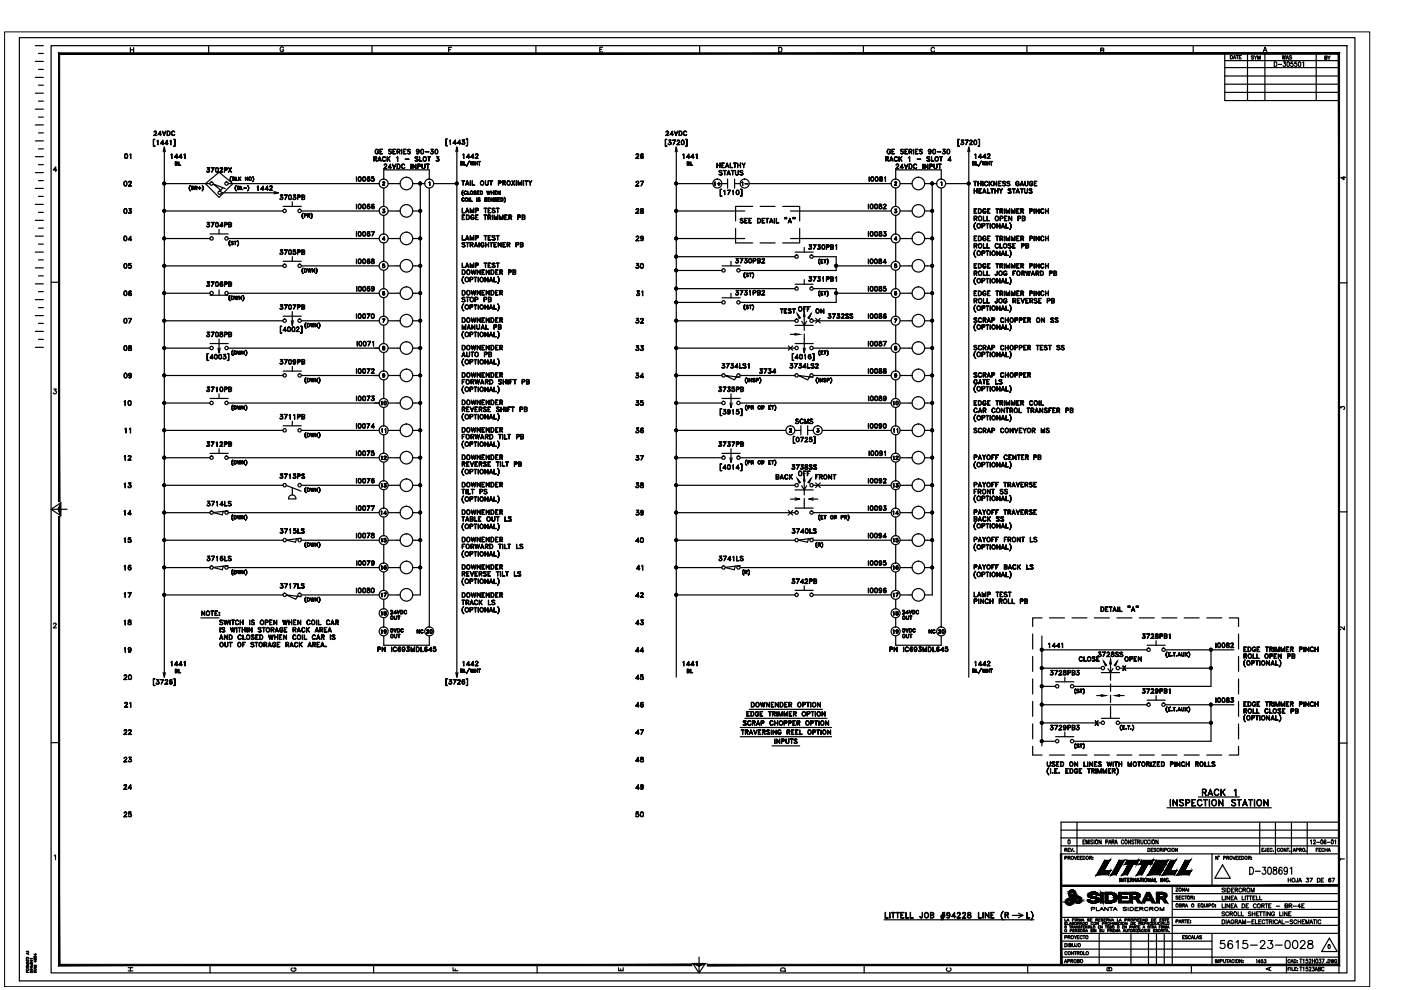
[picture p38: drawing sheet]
<svg xmlns="http://www.w3.org/2000/svg" width="297mm" height="210mm" viewBox="0 0 297 210" stroke-linecap="round" stroke-linejoin="round" font-family="sans-serif">
<g fill="none" stroke="#000" stroke-width=".25">
<path d="M4.1 8h283.2v200h-283.2zM7.5 19.8h1.7M7.5 16.4h1.7M7.5 13h1.7M7.5 9.7h1.7M8.2 18.1h1M8.2 14.7h1M8.2 11.3h1M10.8 9.7h274.8v196.6h-274.8zM27.6 10.1v1M27.6 10.6h.7M28.3 10.1v1"/>
<path d="M44.2 9.7v1.6M60.1 10.2a.37 .37 0 0 0-.4-.3 .37 .37 0 0 0-.3 .4v.3a.36 .36 0 0 0 .4 .4 .36 .36 0 0 0 .3-.4h-.2M78.9 9.7v1.6M95.1 10.5h.4M95.8 10h-.7v1M113.6 9.7v1.6M127.2 10.5h.4M127.8 10h-.6v1h.6M148.3 9.7v1.6M165.1 10h.3a.54 .54 0 0 1 .4 .5 .54 .54 0 0 1-.4 .5h-.3zM183 9.7v1.6M198.1 10.3a.37 .37 0 0 0-.4-.3 .37 .37 0 0 0-.3 .4v.3a.37 .37 0 0 0 .3 .3 .37 .37 0 0 0 .4-.2"/>
<path d="M217.7 9.7v1.6M233.4 10.7l.5-.1 .1-.3-.6-.1v1l.6-.1v-.4h-.2M253 9.7v1.6M259.7 19.6h24.2M259.7 17.9h24.2M259.7 16.1h24.2M259.7 14.3h24.2M259.7 12.9h24.2M260.9 11.8a.37 .37 0 0 1 .4 .3 .37 .37 0 0 1-.4 .4zM261.5 12.5l.2-.7 .3 .7M261.6 12.3h.3M262.1 11.8h.5"/>
<path d="M262.3 11.8v.7M262.8 12.1h.2M263.2 11.8h-.4v.7h.4M264.5 11.3v10M265.8 11.9h-.5l.5 .4-.1 .2-.4-.1M265.9 11.8l.3 .4v.4M266.5 11.8l-.3 .4M266.7 12.6v-.8l.2 .8 .3-.8v.8M267.8 11l.4-1 .4 1M268 10.7h.5M268.2 11.3v10M270.2 13.1a.51 .51 0 0 1 .5 .5 .51 .51 0 0 1-.5 .5z"/>
<path d="M271 13.7h.7M271.9 11.8l.1 .8 .2-.8 .2 .8 .1-.8M272.1 13.1h.4l-.2 .4a.3 .3 0 0 1 .3 .4 .3 .3 0 0 1-.6 0M272.7 12.6l.2-.8 .3 .8M272.8 12.3h.3M273 13.2l.1-.1a.58 .58 0 0 1 0 1l-.3-.4zM273.9 11.9l-.5-.1-.1 .2 .5 .2 .1 .2-.2 .2-.4-.2M274.1 13.1h-.4v.4a.3 .3 0 0 1 .4 .1 .3 .3 0 0 1 0 .4 .3 .3 0 0 1-.5-.1M274.9 13.1h-.4v.4a.3 .3 0 0 1 .4 .1 .3 .3 0 0 1 0 .4 .3 .3 0 0 1-.5-.1M275.4 13.2l.1-.1a.58 .58 0 0 1 0 1l-.2-.4zM276.2 13.3l.2-.2v1M279.1 11.3v10"/>
<path d="M280.9 12.2h.4v-.3h-.4v.7l.4-.1-.1-.3M281.5 11.9l.3 .3v.4M282 11.9l-.2 .3M283.9 11.3h-24.2v10h24.2M7.5 39.9h1.7M7.5 36.6h1.7M7.5 33.2h1.7M7.5 29.9h1.7M7.5 26.5h1.7M7.5 23.1h1.7M8.2 38.3h1M8.2 34.9h1"/>
<path d="M8.2 31.6h1M8.2 28.2h1M8.2 24.8h1M8.2 21.4h1M12 36.1h-.7l.5-.7v1M26.4 38.5l.1-.1a.53 .53 0 0 1 .4 .5 .53 .53 0 0 1-.4 .5l-.3-.4zM26.4 39.3h.4M26.4 38.5h.4M26.5 38.5l-.2 .3 .2 .6M26.5 32.7l.2-.1a.47 .47 0 0 1 .4 .6 .47 .47 0 0 1-.6 .4l-.1-.4zM26.5 33.5h.4M26.5 32.7h.4"/>
<path d="M26.6 32.7l-.1 .3 .1 .6M26.8 38.5l.1 .3-.1 .6M26.9 32.7l.1 .3-.1 .6M27.3 39.4h.6h-.7l.6-.7a.28 .28 0 0 0-.2-.2 .28 .28 0 0 0-.3 .2 .3 .3 0 0 1 .3-.3 .3 .3 0 0 1 .3 .3l-.6 .7M27.5 32.8l.2-.2v1v-.9zM32.5 29.5h.4l-.3 .1v1.4h.3h-.4zM32.6 28.7h.7h-.7l.5-.7-.2-.2-.3 .2a.28 .28 0 0 1 .3-.2 .28 .28 0 0 1 .3 .3l-.6 .6M33.5 29.7l-.1 1v-.9l-.1 .1zM33.6 28.5h.6h-.7l.5-.7v.9v-.8l-.4 .6M34.1 30.4l.6 .1h-.7l.5-.8v1v-.8l-.4 .6M34.4 27.8l.4 .8 .3-.8-.3 .9zM34.6 32.2l.2-1 .3 1"/>
<path d="M34.8 38.9h9.7M34.8 31.2v112.4M35 30.4l.6 .1h-.6l.5-.8v1l-.1-.8-.4 .6M35.4 27.8a.51 .51 0 0 1 .6 .2 .51 .51 0 0 1-.1 .7h-.5zM35.5 27.8a.44 .44 0 0 1 .5 .5 .44 .44 0 0 1-.5 .4zM36 29.9l.2-.2v1v-.9zM36.2 32.8l.2-.2v1v-.9zM36.4 27.9l.4-.1 .2 .2-.2-.2a.45 .45 0 0 0-.4 .4 .45 .45 0 0 0 .2 .5l.4-.2-.2 .2a.48 .48 0 0 1-.4-.2 .48 .48 0 0 1 0-.6zM36.8 29.5h.3v1.5h-.3h.3v-1.4zM37.1 33.3h.6h-.7l.5-.7v1v-.8l-.4 .5M37.2 34.7l.3-.1v-.2h-.3v.6h.3v-.3h-.3M37.5 34.7l.1 .3h-.4v-.7l.4 .1v.2l-.1 .1"/>
<path d="M37.9 34.3v.7h.4h-.4zM38 33.3h.7h-.8l.5-.7v1v-.8l-.4 .5M39 32.8l.2-.2v1v-.9zM40.3 39.4h.1a.71 .71 0 0 0 0 1.1 .73 .73 0 0 1-.1-1.1zM40.6 39.5l.4 .1v.2h-.4M40.6 39.9h.4v.2l-.4 .1M40.9 39.9l.2-.2-.1-.2h-.4v.7M40.9 39.8l.2 .1-.1 .3h-.4M41.4 39.8h.3v-.2l-.3-.1-.1 .7v-.7l.5 .1-.1 .2-.3 .1M41.5 39.9l.3 .3-.2-.3M42 39.9h.6zM42.3 39.6v.6z"/>
<path d="M42.8 39.4a.71 .71 0 0 1 0 1.1 .72 .72 0 0 0 0-1.1zM43.6 38.9l2.8-2.4 3 2.4-3 3zM43.9 36.4l.1 .1M44.1 36l.3-.5h-.5l.5 .1-.3 .4 .3 .1M44.1 35.9a.32 .32 0 0 1 .3 .3 .32 .32 0 0 1-.2 .3 .32 .32 0 0 1-.4-.2l.4 .2 .2-.2M44.2 36l.2 .2-.2 .3M44.7 35.5h.7l-.5 1 .4-.9zM45.8 35.6a.45 .45 0 0 1 .5 .4 .45 .45 0 0 1-.5 .5l-.1-.4zM45.8 36.4h.4M45.8 35.6h.4M45.8 35.6l-.1 .4 .1 .5M46.1 35.6l.2 .4-.2 .5"/>
<path d="M46.7 36.5h.5h-.6l.6-.7-.2-.2-.3 .1a.29 .29 0 0 1 .3-.2 .29 .29 0 0 1 .2 .3l-.5 .7M47.2 39.8l-.4 .5-1.6-1.3 2.6 1M47.6 36h.5v-.4h-.5v.9v-1l.5 .1v.4l-.5 .1M48.4 38.9h32M48.4 35.5l.7 1zM49 37.4h.1a.71 .71 0 0 0 0 1.1 .75 .75 0 0 1-.1-1.1zM49 35.5l-.6 1zM49.3 37.5l.4 .1v.3h-.1l.1 .1v.3h-.4zM49.4 37.6l.3 .1v.2h-.3l.3 .1v.2l-.3 .1zM50 37.5v.8h.4h-.4zM50.1 39.4a.71 .71 0 0 0 0 1.1 .69 .69 0 0 1 0-1.1zM50.4 39.8h.4v-.2l-.4-.1v.7l.4-.1v-.2h-.4"/>
<path d="M50.6 37.5v.8zM50.6 38l.5-.5-.5 .5M50.6 39.8l.2 .3-.4 .1v-.7l.4 .1-.2 .3M50.7 37.9l.4 .4-.3-.4M51.1 39.5v.7h.4h-.4zM51.6 39.9h.6zM52 37.5l.5 .7v-.7v.8l-.4-.6-.1 .6zM52.5 39.4a.71 .71 0 0 1 0 1.1 .82 .82 0 0 0 0-1.1zM53.6 37.4a.71 .71 0 0 1 0 1.1 .81 .81 0 0 0 0-1.1zM54.5 39.6l.2-.2v1v-.9zM75.6 37.5v.9zM76.1 37.5a.43 .43 0 0 1 .5 .5 .43 .43 0 0 1-.5 .4l-.2-.4z"/>
<path d="M76.1 38.3h.4M76.1 37.6h.4M76.1 37.5l-.1 .4 .1 .5M76.4 37.5l.1 .4-.1 .5M77 37.5a.43 .43 0 0 1 .5 .5 .43 .43 0 0 1-.5 .4l-.1-.4zM77 38.3h.4M77 37.6h.4M77 37.5l-.1 .4 .1 .5M77.3 37.5l.2 .4-.2 .5M77.9 38.2l.2 .2 .3-.2M78 37.6h.4M78 37.5l-.1 .6 .2 .3"/>
<path d="M78.1 37.9l-.2 .2 .2-.2 .3 .2M78.2 37.9l.2 .2-.2 .3M78.3 37.5l.1 .1-.2-.1a.45 .45 0 0 0-.4 .5 .45 .45 0 0 0 .5 .4 .29 .29 0 0 0 0-.5 .29 .29 0 0 0-.4 .1M78.7 38.3l.2 .1M79.1 37.8l.2 .3-.2 .3M79.3 38l-.2-.2-.4 .1 .1-.4h.4h-.3l-.1 .3a.35 .35 0 0 1 .5 .1 .35 .35 0 0 1-.1 .5 .35 .35 0 0 1-.5-.1l.4 .1 .2-.2M79.3 33.7l.5-.1v-.3h-.5l-.1 .9v-1l.6 .1v.3l-.5 .1M79.5 33.7l.4 .5zM79.6 31.8l.4-.1 .2 .2a.33 .33 0 0 0-.4-.2 .33 .33 0 0 0-.2 .3v.2a.31 .31 0 0 0 .2 .4 .31 .31 0 0 0 .4-.2l-.2-.2h.2v.2a.39 .39 0 0 1-.5 .2 .39 .39 0 0 1-.2-.6zM80.2 34h.5M80.2 33.9h.5M80.5 33.2l.4 1-.4-.9-.4 .9z"/>
<path d="M80.6 31.7h.5h-.5v.9h.5h-.5zM80.6 32.1h.3l-.3 .1M81.1 39.3h.5h-.5l.5-.5a.24 .24 0 0 0-.2-.3 .24 .24 0 0 0-.3 .2l.2-.1 .2 .1-.4 .6M81.2 33.3l.3-.1 .2 .3a.33 .33 0 0 0-.3-.2 .33 .33 0 0 0-.3 .3v.2a.34 .34 0 0 0 .3 .3 .34 .34 0 0 0 .3-.1 .39 .39 0 0 1-.5 .1 .39 .39 0 0 1-.1-.5zM81.4 38v-2h9.6v2M81.4 39.9v3.9M81.4 35.7l.6 .1h-.6l.6-.7-.1-.2-.3-.1-.2 .2 .1-.1 .4-.1 .1 .4-.6 .6M82.1 33.2v1zM82.1 33.8l.6-.6-.6 .6M82.3 33.6l.4 .6-.4-.6M82.3 38.9h2.6M82.4 35.5h.6h-.7l.5-.7v1v-.8l-.4 .5"/>
<path d="M82.5 31.7l.5 .1a.3 .3 0 0 0-.3-.1 .3 .3 0 0 0-.2 .3l.5 .2v.3l-.2 .1-.4-.1a.31 .31 0 0 0 .4 .1 .31 .31 0 0 0 .1-.4l-.5-.2zM83.2 34.8l.4 .8 .3-.8-.3 1zM83.3 31.7h.6h-.5v.9h.5h-.6zM83.4 32.1h.3l-.3 .1M84.1 33.4l.2-.2v1v-.9zM84.2 34.8h.3a.54 .54 0 0 1 .3 .5 .54 .54 0 0 1-.3 .5h-.3zM84.2 32.1h.5v-.4h-.5v.9v-.9h.6l-.1 .4-.5 .1M84.2 34.8a.49 .49 0 0 1 .6 .3 .49 .49 0 0 1-.1 .6h-.5M84.5 32.2l.3 .4-.3-.4M85.1 31.7l.1 .9zM85.3 34.8h.3l.2 .2a.37 .37 0 0 0-.5 0 .37 .37 0 0 0-.1 .5 .37 .37 0 0 0 .6 0v.1a.47 .47 0 0 1-.7-.1 .47 .47 0 0 1 .2-.7zM85.6 31.7h.5h-.5v.9h.5h-.5z"/>
<path d="M85.6 32.1h.3l-.3 .1M85.9 33.7l.8 .1zM86.4 31.8l.2-.1 .4 .1-.4-.1-.2 .2a.51 .51 0 0 1 .5 .7l-.5-.1h.6l-.1-.3-.5-.2zM87.1 34.8l.1 1zM87.5 38.9h2.6M87.5 34.8l.6 .8 .1-.8v1l-.6-.8-.1 .8zM88 33.3l.2-.1 .4 .1a.3 .3 0 0 0-.3-.1 .3 .3 0 0 0-.2 .4l.5 .2v.3l-.2 .1-.4-.1a.31 .31 0 0 0 .4 .1 .31 .31 0 0 0 .2-.4l-.5-.2zM88.3 32l.3 .2 .2-.2-.2 .2M88.3 31.9l.3-.2 .2 .2M88.3 32.5h.4M88.5 31.7l-.2 .2 .2 .3M88.6 35.2h.5v-.3l-.5-.1v1v-1l.5 .1v.3l-.5 .1"/>
<path d="M88.6 31.7l.2 .3-.1 .6M88.8 32.1a.3 .3 0 0 1-.4 .1 .3 .3 0 0 1 0-.5 .3 .3 0 0 1 .4 .1v.7l-.2 .1-.3-.1 .1 .1M88.9 33.2l.1 .9 .5 .1h-.6zM89.1 38.9v87.2h-1.6M89.3 31.7a.45 .45 0 0 1 .5 .4 .45 .45 0 0 1-.5 .5l-.1-.4zM89.3 32.5h.4M89.3 31.7h.4M89.4 31.7l-.2 .4 .2 .5M89.5 34.8v.7l.2 .2 .4-.2v-.7v.7l-.1 .2-.5-.1zM89.7 31.7l.1 .4-.1 .5M90.2 32.2h.7zM90.4 34.8h.6z"/>
<path d="M90.7 33.2l.6 .1zM90.7 34.8v1v-1M90.9 33.3l.1 .9zM90.9 38.7l.2-.1v.7v-.7zM91 39.9v93.1M91.3 32.5l.1 .1M91.5 32a.32 .32 0 0 1 .4 .3 .32 .32 0 0 1-.2 .4 .32 .32 0 0 1-.4-.2l.4 .1 .2-.2M91.7 32.1l.2 .2-.2 .3M91.8 31.7h-.4h.5l-.4 .4M91.8 31.7l-.3 .4 .4 .1M92 38.9h4.9M92.3 31.7a.45 .45 0 0 1 .5 .4 .45 .45 0 0 1-.5 .5l-.1-.4z"/>
<path d="M92.3 32.5h.4M92.3 31.7h.4M92.4 31.7l-.2 .4 .2 .5M92.5 34.1h.2M92.7 31.7l.1 .4-.1 .5M92.8 33.6l.2-.4h-.5l.5 .1-.3 .3 .3 .2M92.8 33.6a.32 .32 0 0 1 .3 .3 .32 .32 0 0 1-.3 .3 .32 .32 0 0 1-.3-.2l.3 .1 .2-.1M92.9 33.6l.1 .3-.1 .2M94.5 29.4h.4l-.3 .1v1.4h.3h-.4zM95.3 29.8l.2-.1v.9v-.9zM96.1 30.3l.7 .1h-.7l.5-.7v.9l-.1-.8-.4 .6M96.6 32.2l.3-1 .2 1"/>
<path d="M96.9 31.2v112.4M97 30.3l.7 .1h-.7l.5-.7v.9v-.8l-.5 .6M97.7 34.3l.4 .1-.1 .2h-.3M97.7 34.7h.4l-.1 .2-.3 .1M97.9 38.3l.6 .1zM97.9 34.6l.2 .3-.4 .1v-.8l.4 .1v.3l-.2 .1M98 30.5l.1 .1M98.1 32.8l.2-.2v1v-.9zM98.2 38.4v.9l.1-.9M98.2 30.1l.3-.4h-.5h.5l-.4 .4 .4 .2M98.2 30a.32 .32 0 0 1 .3 .2 .32 .32 0 0 1-.2 .4 .32 .32 0 0 1-.4-.2l.4 .2 .2-.2M98.3 34.2l.1 .8h.4h-.5z"/>
<path d="M98.3 30.1l.2 .2-.2 .3M98.8 39.1h.6M98.8 29.4h.3v1.5h-.3h.3v-1.4zM98.8 39h.5M98.9 33.3h.7h-.7l.5-.7v1v-.8l-.5 .5M99.1 38.3l.3 1-.3-.8-.4 .8zM99.5 34.1l-.6 1.1zM99.7 38.3v1zM99.7 34.2l.2 .7 .2-.7 .2 .7 .2-.7-.2 .8-.2-.6-.2 .6zM99.9 33.3h.6h-.7l.5-.7v1v-.8l-.4 .5M100.1 38.3l.1 .9 .5 .1h-.6zM100.7 34.2l.1 .8z"/>
<path d="M100.8 34.6h.4M100.8 34.7h.4M100.8 33.6h.6h-.6l.5-.7-.1-.2-.4 .1 .4-.2 .1 .3-.5 .7M101.2 34.2v.8zM101.4 34.2l.5 .1zM101.6 34.3v.7v-.7M101.6 35h.1M102.9 38.3l.1 .7 .2 .2 .3-.1v-.8l-.1 .9-.4-.1zM103.8 38.3l.6 .1zM104.1 38.4v.9v-.9M105.7 38.8l.5-.1v-.3h-.5v.9v-1l.5 .1v.4h-.5M106.6 38.8l.5-.1v-.3h-.5v.9v-1l.5 .1v.4h-.5"/>
<path d="M106.8 38.8l.4 .5-.3-.5M108.5 38.3l.6 1zM109.1 38.3l-.6 1zM109.4 38.3l.1 1zM109.9 38.3l.3 .8 .4-.8v1v-.7l-.4 .7-.3-.7v.7zM111 38.3v1zM111.3 38.3l.6 .1zM111.6 38.4v.9v-.9M112.4 38.8l.4-.5-.4 .5v.5v-.5l-.3-.5 .3 .5M134.8 39.4h.7h-.7l.6-.7a.28 .28 0 0 0-.3-.2 .28 .28 0 0 0-.3 .2 .3 .3 0 0 1 .3-.3 .3 .3 0 0 1 .3 .3l-.6 .7M134.8 33.6h.7h-.7l.6-.7a.29 .29 0 0 0-.3-.2 .29 .29 0 0 0-.3 .1 .3 .3 0 0 1 .3-.2 .3 .3 0 0 1 .3 .3l-.6 .7M135.8 33.4l.3 .2 .3-.2"/>
<path d="M135.9 32.7h.5M136 32.7l-.2 .6 .3 .3M136.1 33l-.3 .2 .3-.2 .3 .2M136.2 33l.2 .3-.2 .3M136.3 32.7h.1a.45 .45 0 0 0-.6 .4 .45 .45 0 0 0 .5 .5 .31 .31 0 0 0 .1-.5 .31 .31 0 0 0-.5-.1l-.1 .1M136.4 38.4l-.5 1 .5-1h-.6l.6 .1M141.1 29.5h.3l-.3 .1v1.4h.3h-.3zM141.2 28.7h.6h-.7l.6-.7-.3-.2-.2 .2a.3 .3 0 0 1 .3-.2 .3 .3 0 0 1 .3 .3l-.6 .6M141.7 30.6h.2M142.1 30.1l.2 .3-.2 .2M142.1 28.5h.7h-.7l.5-.7v.9l-.1-.8-.4 .6M142.2 29.7h-.4h.5l-.3 .4a.34 .34 0 0 1 .2 .5 .34 .34 0 0 1-.6-.1h.1"/>
<path d="M142.2 29.7l-.3 .4 .4 .2M142.3 30.5l-.3 .1-.3-.1M143 27.8l.3 .8 .4-.8-.4 .9zM143.2 29.7l-.5 1 .5-1h-.6h.6M143.2 32.2l.2-1 .2 1M143.4 38.9h7.7M143.4 31.2v112.4M143.6 30.6l.5 .1h-.6l.6-.7-.2-.3-.3 .2v-.2h.3l.2 .3-.5 .7M144 27.8a.51 .51 0 0 1 .6 .2 .51 .51 0 0 1-.2 .7h-.4zM144 27.8a.44 .44 0 0 1 .6 .5 .44 .44 0 0 1-.6 .4zM144.6 29.7a.45 .45 0 0 1 .5 .5 .45 .45 0 0 1-.5 .4l-.2-.3zM144.6 30.6h.3"/>
<path d="M144.6 29.8h.3M144.6 29.7l-.1 .4 .1 .5M144.8 32.8l.2-.2v1l-.1-.9zM144.9 29.7l.1 .4-.1 .5M145 27.9l.4-.1 .2 .2-.2-.2a.45 .45 0 0 0-.5 .4 .45 .45 0 0 0 .3 .5l.4-.2-.2 .2a.48 .48 0 0 1-.5-.2 .48 .48 0 0 1 .1-.6zM145.4 29.5h.3v1.5h-.3h.2v-1.4zM145.6 33.3h.7h-.8l.6-.7v1l-.1-.8-.4 .5M145.8 34.7l.3-.1v-.2h-.3v.6h.3v-.3h-.3M146 34.7l.1 .3h-.4v-.7l.4 .1 .1 .2-.2 .1M146.4 34.3l.1 .7h.4h-.5zM146.5 33.3h.7h-.7l.5-.7v1l-.1-.8-.4 .5M147.5 32.8l.3-.2v1l-.1-.9z"/>
<path d="M151.5 38.7l.1-.1v.7v-.7zM152 34.6l.1 .9zM152.1 35h.5M152.1 35.1h.5M152.1 38.9l.6 .1zM152.4 38.7v.6zM152.4 36.3l.3-.2 .4 .2a.3 .3 0 0 0-.3-.2 .3 .3 0 0 0-.2 .4l.5 .2v.3l-.2 .1-.5-.1a.33 .33 0 0 0 .4 .1 .33 .33 0 0 0 .2-.4l-.4-.2zM152.6 34.6l.1 .9zM153 34.6h.6h-.5v.9h.5h-.6zM153.1 35h.2l-.2 .1M153.1 38.9h1.2M153.3 36.1l.6 .1z"/>
<path d="M153.6 36.2v.9l.1-.9M153.9 35.3h.5M153.9 35.2h.5M154.2 34.6l.3 .9-.3-.8-.4 .8zM154.2 36.9h.6M154.3 38v1.9M154.5 36.1l.4 1-.4-.8-.4 .8zM154.8 34.6l.1 .9h.5h-.6zM155 36.1l.7 .1zM155.3 36.2v.9l.1-.9M155.5 34.6h.6zM155.7 38.9h1.2"/>
<path d="M155.7 38v1.9M155.8 34.6v.9v-.9M155.9 36.1l.1 .9 .2 .1 .3-.1v-.9l-.1 1-.4-.1zM156.4 34.6v.9zM156.4 35h.6M156.4 35.1h.6M157 34.6v.9zM157 36.2l.5 .1a.31 .31 0 0 0-.3-.1 .31 .31 0 0 0-.2 .3l.4 .1 .1 .4-.2 .1-.4-.1a.31 .31 0 0 0 .4 .1 .31 .31 0 0 0 .1-.4l-.5-.2zM157.3 38.7l.2-.1v.7l-.1-.7zM157.6 35l.4-.4-.3 .4v.5l-.1-.5-.3-.4 .4 .4M157.9 38.9l.6 .1zM158.9 38.9h30"/>
<path d="M184.3 37.5v.9zM184.7 37.7l.1-.2a.41 .41 0 0 1 .5 .5 .41 .41 0 0 1-.6 .3zM184.8 38.3h.3M184.8 37.6h.3M184.8 37.5l-.1 .4 .1 .5M185.1 37.5l.1 .4-.1 .5M185.7 37.5a.43 .43 0 0 1 .5 .5 .43 .43 0 0 1-.5 .4l-.2-.4zM185.7 38.3h.4M185.7 37.6h.4M185.7 37.5l-.1 .4 .1 .5M186 37.5l.1 .4-.1 .5M186.5 38.3l.1 .1"/>
<path d="M186.6 37.5v.3a.43 .43 0 0 1 .4 .5h-.4a.43 .43 0 0 1 .4-.5v-.3zM186.6 37.6h.4M186.6 37.5v.3l.5 .3-.2 .3h-.3l-.1-.3 .5-.3v-.3M187.1 38.3l-.2 .1M187.5 37.7l.2-.2v.9v-.8zM187.8 33.7l.5-.1v-.3h-.5v.9v-1l.5 .1v.4h-.5M188 33.7l.4 .5-.3-.5M188.2 31.8l.4-.1 .2 .2a.33 .33 0 0 0-.4-.2 .33 .33 0 0 0-.3 .3v.2a.31 .31 0 0 0 .3 .4 .31 .31 0 0 0 .3-.2l-.1-.2h.2v.2a.39 .39 0 0 1-.6 .2 .39 .39 0 0 1-.1-.6zM188.7 34h.6M188.8 33.9h.4M189 33.2l.4 1-.4-.9-.4 .9zM189.1 31.7h.6h-.6v.9h.6h-.6"/>
<path d="M189.1 32.1h.3l-.3 .1M189.7 33.3l.3-.1 .3 .3a.33 .33 0 0 0-.4-.2 .33 .33 0 0 0-.2 .3v.2a.34 .34 0 0 0 .2 .3 .34 .34 0 0 0 .4-.1 .44 .44 0 0 1-.7 0 .44 .44 0 0 1 .1-.7zM189.7 39.3h.4h-.4l.4-.5-.2-.2-.2 .1a.22 .22 0 0 1 .2-.2 .22 .22 0 0 1 .2 .3l-.4 .5M189.9 38v-2h9.7v2M189.9 39.9v3.9M190 35.7l.6 .1h-.7l.6-.7v-.2l-.3-.1-.2 .2v-.1l.5-.1v.4l-.5 .6M190.6 33.2l.1 1zM190.7 33.8l.6-.6-.6 .6M190.8 33.6l.5 .6zM190.8 38.9h2.6M190.9 35.5h.7h-.8l.5-.7v1v-.8l-.4 .5M191 31.7l.6 .1a.3 .3 0 0 0-.4-.1 .3 .3 0 0 0-.2 .3l.4 .2 .2 .3-.3 .1-.4-.1a.31 .31 0 0 0 .4 .1 .31 .31 0 0 0 .2-.4l-.5-.2z"/>
<path d="M191.7 34.8l.4 .8 .4-.8-.4 1zM191.9 31.7h.5h-.5v.9h.5h-.5zM191.9 32.1h.3l-.3 .1M192.6 33.4l.3-.2v1l-.1-.9zM192.7 34.8h.4a.54 .54 0 0 1 .3 .5 .54 .54 0 0 1-.3 .5h-.4zM192.8 32.1h.5v-.4h-.5l-.1 .9v-.9h.6v.4l-.5 .1M192.8 34.8a.49 .49 0 0 1 .5 .3 .49 .49 0 0 1-.1 .6h-.4zM193 32.2l.3 .4-.2-.4M193.7 31.7v.9zM193.8 34.8h.3l.3 .2a.37 .37 0 0 0-.6 0 .37 .37 0 0 0 0 .5 .37 .37 0 0 0 .5 0v.1a.47 .47 0 0 1-.7-.1 .47 .47 0 0 1 .2-.7zM194.1 31.7h.5h-.5v.9h.5h-.5zM194.1 32.1h.3l-.3 .1"/>
<path d="M194.4 33.7l.8 .1zM194.9 31.8l.3-.1 .4 .1-.4-.1-.3 .2a.51 .51 0 0 1 .6 .7l-.6-.1h.6l-.1-.3-.5-.2zM195.7 34.8v1zM196 38.9h2.6M196.1 34.8l.6 .8v-.8v1l-.6-.8v.8zM196.6 33.3h.5h-.5v.3l.5 .2v.3h-.6h.6l-.1-.3-.4-.2zM196.9 32l.2 .2 .3-.2-.2 .2M196.9 31.9l.2-.2 .3 .2M196.9 32.5h.4M197.1 31.7l-.2 .2 .2 .3M197.1 35.2h.5v-.3l-.5-.1v1v-1l.6 .1-.1 .3-.5 .1M197.2 31.7l.2 .3-.2 .6"/>
<path d="M197.4 32.1a.3 .3 0 0 1-.5 .1 .3 .3 0 0 1 0-.5 .3 .3 0 0 1 .5 .1v.7l-.3 .1-.2-.1v.1M197.5 33.2v.9l.5 .1h-.5zM197.7 38.9v87.2h-1.7M197.9 31.7a.45 .45 0 0 1 .5 .4 .45 .45 0 0 1-.5 .5l-.2-.4zM197.9 32.5h.3M197.9 31.7h.3M197.9 31.7l-.1 .4 .1 .5M198 34.8l.1 .7 .2 .2 .3-.2 .1-.7v.7l-.2 .2h-.3l-.2-.2zM198.2 31.7l.1 .4-.1 .5M198.7 32.2h.8zM198.9 34.8h.6zM199.2 33.2l.6 .1z"/>
<path d="M199.2 34.8l.1 1zM199.5 33.3v.9v-.9M199.5 38.7l.2-.1v.7l-.1-.7zM199.6 39.9v93.1M199.9 32.5l.1 .1M200.1 32a.32 .32 0 0 1 .3 .3 .32 .32 0 0 1-.2 .4 .32 .32 0 0 1-.4-.2l.4 .1 .2-.2M200.2 32.1l.2 .2-.2 .3M200.4 31.7h-.5h.5l-.3 .4M200.4 31.7l-.4 .4 .4 .1M200.5 38.9h4.9M200.9 31.7a.45 .45 0 0 1 .5 .4 .45 .45 0 0 1-.5 .5l-.2-.4zM200.9 32.5h.4"/>
<path d="M200.9 31.7h.4M200.9 31.7l-.1 .4 .1 .5M201 33.9l.7 .1h-.7l.5-.8v1v-.9l-.5 .7M201.2 31.7l.1 .4-.1 .5M203.1 29.5h.3l-.3 .1v1.4h.3h-.3zM203.8 30.6h.1M204.1 30.1l.2 .3-.2 .2M204.3 29.7h-.5h.5l-.3 .4a.32 .32 0 0 1 .3 .5 .32 .32 0 0 1-.6-.1h.1M204.3 29.7l-.4 .4 .4 .2M204.3 30.5l-.3 .1-.2-.1M205.2 29.7l-.4 1 .5-1h-.7h.6M205.2 32.2l.2-1 .2 1"/>
<path d="M205.4 31.2v112.4M205.6 30.6l.6 .1h-.7l.6-.7-.1-.3-.4 .3 .1-.3a.29 .29 0 0 1 .4 .1 .29 .29 0 0 1-.1 .4l-.4 .5M206.2 34.3l.4 .1v.2h-.4M206.2 34.7h.4v.2l-.4 .1M206.5 34.6l.1 .3-.4 .1v-.8l.4 .1v.3l-.1 .1M206.5 38.4l.6 .1zM206.5 40l.1 1zM206.6 29.7a.45 .45 0 0 1 .5 .5 .45 .45 0 0 1-.5 .4l-.1-.3zM206.6 30.6h.4M206.6 29.8h.4M206.6 29.7l-.1 .4 .1 .5M206.7 32.8l.2-.2v1l-.1-.9z"/>
<path d="M206.7 38.5v.9l.1-.9M206.9 34.2v.8h.4h-.4zM206.9 29.7l.2 .4-.2 .5M207.1 40l.1 1zM207.3 38.4l.1 1zM207.4 29.5h.3v1.5h-.3h.2v-1.4zM207.4 38.9h.5M207.5 33.3h.7h-.8l.5-.7v1v-.8l-.4 .5M207.6 40h.5l-.5 .1v.8l.5 .1h-.5zM207.9 38.4l.1 1zM208.1 34.1l-.7 1.1zM208.2 34.2l.2 .7 .2-.7 .2 .7 .2-.7-.2 .8-.2-.6-.2 .6z"/>
<path d="M208.4 38.4v1zM208.4 33.3h.7h-.7l.5-.7v1l-.1-.8-.4 .5M208.7 40l.4 1-.4-.8-.3 .8zM208.7 38.7l.3-.3 .4 .3a.37 .37 0 0 0-.4-.2 .37 .37 0 0 0-.3 .3v.3a.37 .37 0 0 0 .3 .3 .37 .37 0 0 0 .4-.2 .38 .38 0 0 1-.4 .2 .38 .38 0 0 1-.3-.3zM209.3 34.2v.8zM209.3 34.6h.4M209.3 34.7h.4M209.3 33.6h.6h-.6l.5-.7-.1-.2-.4 .1 .4-.2 .2 .3-.6 .7M209.4 40v.9l.5 .1h-.5zM209.7 34.2l.1 .8zM209.7 38.4l.1 1zM209.8 39l.6-.6-.6 .7"/>
<path d="M209.9 38.8l.5 .6zM210 34.2l.4 .1zM210.1 40l.6 .1zM210.2 34.3v.7v-.7M210.2 35h.1M210.7 38.4l.6 .9v-.9v1l-.6-.8v.8zM210.9 40l.1 1zM211.5 40l.1 1zM211.7 38.4h.6l-.5 .1v.9h.5h-.6zM211.8 38.9h.2h-.2M212.6 38.6l.2-.2 .4 .2h-.6v.2l.5 .1v.5l-.5-.1h.5v-.3l-.5-.2zM213.5 38.6l.2-.2 .4 .2h-.6l.1 .2 .4 .1 .1 .4-.2 .1-.4-.1a.31 .31 0 0 0 .3 .1 .31 .31 0 0 0 .2-.3l-.4-.3z"/>
<path d="M214.6 40l.6 .1zM215.4 38.6l.4-.2 .3 .3a.37 .37 0 0 0-.4-.2 .37 .37 0 0 0-.3 .3v.3a.32 .32 0 0 0 .3 .3 .32 .32 0 0 0 .3-.3l-.2-.1h.3a.36 .36 0 0 1-.3 .4 .36 .36 0 0 1-.5-.3zM215.8 40l.4 1-.4-.8-.4 .8zM216.3 40l.6 .1zM216.4 39.2h.5M216.7 38.4l.3 1-.3-.8-.4 .8zM217.2 40l.1 .7 .2 .2 .3-.1v-.8l-.1 .9-.4-.1zM217.3 38.4v.7l.3 .3 .2-.1 .1-.9-.1 1-.5-.1zM218.4 38.6l.3-.2 .2 .3a.34 .34 0 0 0-.3-.2 .34 .34 0 0 0-.3 .3v.3a.3 .3 0 0 0 .3 .3 .3 .3 0 0 0 .3-.3l-.2-.1h.2v.2a.35 .35 0 0 1-.3 .2 .35 .35 0 0 1-.3-.3zM219.3 38.4h.5l-.5 .1v.9h.5h-.5zM219.3 38.9h.3h-.3M284.9 37.4v.7l-.6-.5h1"/>
<path d="M7.5 53.5h1.7M7.5 56.8h1.7M7.5 50.1h1.7M7.5 46.7h1.7M7.5 43.3h1.7M8.2 58.5h1M8.2 55.1h1M8.2 51.8h1M8.2 48.4h1M8.2 45h1M8.2 41.6h1M10.8 59.8h1.7"/>
<path d="M26.4 50.1h.1a.47 .47 0 0 1 .4 .5 .47 .47 0 0 1-.5 .4l-.2-.4zM26.4 51h.4M26.4 50.2h.4M26.4 55.9a.5 .5 0 0 1 .6 .4 .5 .5 0 0 1-.4 .6l-.3-.2zM26.4 56.8h.4M26.4 56h.4M26.4 50.1l-.1 .4 .1 .5M26.4 44.3a.5 .5 0 0 1 .6 .4 .5 .5 0 0 1-.4 .5l-.3-.1zM26.4 45.2h.4M26.4 44.4h.4M26.5 55.9l-.2 .4 .2 .5M26.5 44.3l-.2 .4 .2 .5"/>
<path d="M26.7 50.1l.1 .4-.1 .5M26.8 55.9l.1 .4-.1 .5M26.8 44.3l.1 .4-.1 .5M27.2 50.8h.7h-.7l.5-.7v.9v-.8l-.5 .6M27.3 56.7l.1 .1M27.3 45.1l.1 .1M27.5 44.6a.35 .35 0 0 1 .4 .3 .35 .35 0 0 1-.3 .4 .35 .35 0 0 1-.4-.2l.4 .1 .3-.2M27.6 56.2l.3 .3-.3 .3M27.6 44.7l.3 .2-.3 .3M27.8 44.3l-.5-.1h.6l-.4 .5M27.8 44.2l-.3 .5 .4 .2M27.9 56.5l-.3-.3-.3 .1v-.4h.5h-.5v.3a.36 .36 0 0 1 .5 .1 .36 .36 0 0 1-.1 .5 .36 .36 0 0 1-.5-.1l.4 .1 .3-.2"/>
<path d="M34.8 56.4h25.2M34.8 50.6h9.7M34.8 44.7h25.2M43.9 48l.1 .1M44.2 47.6l.2 .2-.2 .3M44.4 59.8h-.5h.5l-.2 .3a.32 .32 0 0 1 .2 .6 .32 .32 0 0 1-.6-.1h.1M44.4 59.8l-.3 .4 .3 .2M44.4 47.2l-.5-.1h.5l-.2 .4a.32 .32 0 0 1 .2 .6 .32 .32 0 0 1-.6-.2h.1M44.4 47.1l-.3 .5 .3 .2M44.4 47.9l-.2 .2-.3-.2M44.5 49.6h3.9M45.3 59.8l-.4 .9 .5-.9h-.7h.6"/>
<path d="M45.3 47.1l-.4 1 .5-1h-.7l.6 .1M45.8 59.8h.1a.47 .47 0 0 1 .4 .5 .47 .47 0 0 1-.5 .4l-.1-.4zM45.8 59.8h.4M45.8 47.2a.46 .46 0 0 1 .6 .3 .46 .46 0 0 1-.3 .6l-.4-.2zM45.8 48h.4M45.8 47.3h.4M45.8 59.8l-.1 .4 .1 .5M45.8 47.2l-.1 .4 .1 .5M46.1 59.8l.2 .4-.2 .5M46.1 47.2l.2 .4-.2 .5M46.4 48.6v1M46.7 47.9h.6h-.7l.5-.8v1v-.8l-.4 .6"/>
<path d="M46.8 59.8h.4M46.8 59.8l-.1 .6 .2 .3M46.9 40.9h12.2M47.1 59.8h.1a.48 .48 0 0 0-.6 .3 .48 .48 0 0 0 .3 .6 .3 .3 0 0 0 .3-.4 .3 .3 0 0 0-.5 0M47.6 47.6h.5v-.3l-.5-.1v.9v-1l.5 .2v.3l-.5 .1M48.4 50.6h32M48.5 47.6h.5v-.3l-.5-.1v.9l.5-.1v-.3h-.5M48.7 51.1l.1-.1a.87 .87 0 0 0 0 1.1 .77 .77 0 0 1-.1-1zM48.9 47.6l.2 .3-.6 .2v-1h.4l.2 .3-.2 .3M49 51.3h.5l-.4-.1-.1 .1a.42 .42 0 0 1 .4 .5h-.4a.24 .24 0 0 0 .3 .1 .24 .24 0 0 0 .1-.3zM49.7 51.2h.4zM49.9 51.2v.7v-.7"/>
<path d="M50.3 51a.76 .76 0 0 1 0 1.1 .87 .87 0 0 0 0-1.1zM55.3 40.1l.7 .1h-.7l.5-.8v1v-.8l-.5 .6M56.3 40.1l.6 .1h-.7l.5-.8v1v-.8l-.4 .6M57.2 40.3l.6 .1h-.6l.5-.7-.1-.3-.3 .1-.1 .2v-.2l.4-.1 .1 .3-.5 .7M58.1 40.6l1 .3-1 .2M59.4 53.8l.1 .1M59.4 42.2l.1 .1M59.6 53.4l.3-.4h-.5h.5l-.3 .4 .3 .2M59.6 53.4a.31 .31 0 0 1 .4 .3 .31 .31 0 0 1-.4 .3l-.2-.3 .3 .2 .2-.2M59.6 41.7a.31 .31 0 0 1 .4 .4 .31 .31 0 0 1-.4 .2l-.2-.2 .3 .2 .2-.2M59.7 53.4l.2 .2-.2 .3M59.7 41.8l.2 .2-.2 .3"/>
<path d="M59.9 41.4l-.5-.1h.5l-.3 .5M59.9 41.3l-.3 .5 .3 .1M60 43.8h3.9M60 55.4h3.9M60.2 53h.7l-.4 1 .3-1zM60.8 41.3l-.4 1 .5-1h-.7l.6 .1M61.3 53a.48 .48 0 0 1 .6 .4 .48 .48 0 0 1-.3 .6l-.4-.3zM61.3 53.9h.4M61.3 53.1h.4M61.3 41.4l.2-.1a.52 .52 0 0 1 .3 .5 .52 .52 0 0 1-.3 .5l-.3-.2zM61.3 42.2h.4M61.3 41.4h.4"/>
<path d="M61.3 53l-.1 .4 .1 .5M61.3 41.4l-.1 .4 .1 .5M61.6 53l.2 .4-.2 .5M61.6 41.4l.2 .4-.2 .5M62 42.8v1M62 54.4v1M62.1 53.8l.2 .1M62.1 42.2l.2 .1M62.3 41.8l.4 .1M62.4 41.7a.32 .32 0 0 1 .3 .3 .32 .32 0 0 1-.2 .4 .32 .32 0 0 1-.4-.3l.4 .2 .2-.2M62.5 53.4l.2 .2-.2 .3M62.5 41.8l.2 .2-.2 .3"/>
<path d="M62.7 41.4l-.5-.1h.5l-.3 .5M62.7 41.3l-.4 .5M62.7 53.5l-.2-.1h-.4l.1-.4h.5h-.5v.4a.33 .33 0 0 1 .5 0 .33 .33 0 0 1-.1 .5 .33 .33 0 0 1-.5-.2l.4 .2 .2-.2M63.1 53.5l.5-.1v-.3l-.5-.1v1v-1l.5 .1v.4h-.5M63.1 41.8h.5v-.4h-.5v.9v-1l.5 .1v.4l-.5 .1M63.9 56.4h16.5M63.9 44.7h16.5M64 53l.6 .1v.3l-.3 .1M64 53v1l.6-.1v-.3l-.3-.1M64.1 53l.5 .2-.1 .2-.4 .1M64.1 53.5l.5 .1-.1 .3h-.4M64.1 41.4l.5 .1-.1 .3h-.4"/>
<path d="M64.1 41.9l.5 .1-.1 .2-.4 .1M64.1 45.4l.2-.2a.76 .76 0 0 0 0 1.1 .76 .76 0 0 1-.2-.9zM64.2 56.9l.1-.1a.76 .76 0 0 0 0 1.2 .77 .77 0 0 1-.1-1.1zM64.3 41.9l.3-.2v-.3l-.6-.1v1M64.3 41.8l.3 .2v.2l-.6 .1M64.6 57a.39 .39 0 0 1 .4 .3 .39 .39 0 0 1-.4 .4zM64.6 57h.2a.36 .36 0 0 1 .2 .4 .36 .36 0 0 1-.4 .3M64.6 45.7h.3v-.3h-.3v.7v-.8l.4 .1-.1 .3h-.3M64.6 46.1h.1M65.2 57l.2 .6 .2-.6 .2 .6 .2-.6-.2 .7-.2-.6-.2 .6zM65.3 45.7h.4v-.3h-.4l-.1 .7v-.8l.5 .1v.3h-.4M65.4 45.7l.3 .4-.2-.4"/>
<path d="M65.9 45.2a.7 .7 0 0 1 0 1.1 .76 .76 0 0 0 0-1.1zM66.2 57l.5 .6v-.6v.7l-.4-.6-.1 .6zM67 56.8a.76 .76 0 0 1 0 1.2 .76 .76 0 0 0 0-1.2zM75.6 54.9v1zM75.6 49.1v1zM75.6 43.3v1zM76.1 55a.43 .43 0 0 1 .5 .4 .43 .43 0 0 1-.5 .4l-.2-.3zM76.1 55.8h.4M76.1 55h.4M76.1 49.1a.48 .48 0 0 1 .5 .4 .48 .48 0 0 1-.3 .6l-.3-.2zM76.1 50h.4M76.1 49.2h.4"/>
<path d="M76.1 43.3a.48 .48 0 0 1 .6 .4 .48 .48 0 0 1-.4 .6l-.3-.2zM76.1 43.4l.1-.1a.48 .48 0 0 1 .3 .5 .48 .48 0 0 1-.3 .4h-.1M76.1 55l-.1 .3 .1 .5M76.1 49.1l-.1 .4 .1 .5M76.1 43.3l-.1 .4 .1 .5M76.4 55l.1 .3-.1 .5M76.4 49.1l.1 .4-.1 .5M77 55a.43 .43 0 0 1 .5 .4 .43 .43 0 0 1-.5 .4l-.1-.3zM77 55.8h.4M77 55h.4M77 49.1a.45 .45 0 0 1 .5 .5 .45 .45 0 0 1-.5 .4l-.1-.4zM77 50h.4"/>
<path d="M77 49.2h.4M77 43.3a.45 .45 0 0 1 .5 .5 .45 .45 0 0 1-.5 .4l-.1-.4zM77 44.2h.4M77 43.4h.4M77 55l-.1 .3 .1 .5M77 49.1l-.1 .4 .1 .5M77 43.3l-.1 .4 .1 .5M77.3 55l.2 .3-.2 .5M77.3 49.1l.2 .4-.2 .5M77.3 43.3l.2 .4-.2 .5M77.9 55.7l.2 .1 .3-.1M77.9 49.9l.2 .1 .3-.1"/>
<path d="M77.9 49.7l.2-.2 .3 .2M77.9 44l.2 .2 .3-.2M77.9 43.9l.2-.2 .3 .2M78 55h.4M78 49.2h.4M78 43.4l.4-.1a.48 .48 0 0 0-.6 .4 .48 .48 0 0 0 .3 .6 .3 .3 0 0 0 .3-.5 .3 .3 0 0 0-.5 0M78 55l-.1 .6 .2 .2M78 49.1l-.1 .7 .2 .2M78 43.3l-.1 .6 .2 .3M78.1 55.3l-.2 .2 .2-.2 .3 .2M78.1 49.5l-.2 .3M78.1 43.7l-.2 .2"/>
<path d="M78.2 55.3l.2 .3-.2 .2M78.2 49.5l.2 .3-.2 .2M78.2 43.7l.2 .2-.2 .3M78.3 55l.1 .1-.2-.2a.45 .45 0 0 0-.4 .5 .45 .45 0 0 0 .5 .4 .29 .29 0 0 0 0-.4 .29 .29 0 0 0-.4 0M78.3 49.1l.1 .2v-.2a.48 .48 0 0 0-.6 .4 .48 .48 0 0 0 .3 .6 .3 .3 0 0 0 .3-.5 .3 .3 0 0 0-.5 0M78.7 55.7l.2 .1M78.8 55a.42 .42 0 0 0 .4 .5v.3h-.4a.43 .43 0 0 1 .4-.6v-.2zM78.8 55h.4M78.8 44l.2 .2 .3-.2M78.8 43.9l.2-.2 .3 .2M78.9 55v.2a.36 .36 0 0 1 .4 .2 .36 .36 0 0 1-.2 .5 .33 .33 0 0 1-.4-.3 .33 .33 0 0 1 .4-.3l.1-.3M78.9 43.4h.3"/>
<path d="M79 43.3l-.2 .6 .2 .3M79 43.7l-.2 .2M79.1 43.7l.2 .2-.2 .3M79.2 43.3l.1 .1-.1-.1a.45 .45 0 0 0-.5 .5 .45 .45 0 0 0 .5 .4 .3 .3 0 0 0 .1-.4 .3 .3 0 0 0-.5 0M79.3 49.1l-.4 1 .5-1h-.7h.6M79.3 55.7l-.1 .1M81.1 56.6l.2 .1 .3-.1M81.1 56.6l.1 .1M81.1 45l.1 .1M81.3 44.6a.25 .25 0 0 1 .2 .4 .25 .25 0 0 1-.4 0l.5-.1M81.4 45.7v3.9M81.4 51.5v3.9"/>
<path d="M81.4 57.3v3.9M81.4 56.3l.2 .2-.2 .2M81.4 44.7l.2 .2-.2 .2M81.4 50.2v.7v-.6l-.3 .4h.5h-.5zM81.5 44.4h-.3h.4l-.3 .3M81.5 44.4l-.2 .3 .3 .1M81.6 56.4l-.5-.1 .1-.3h.3h-.3v.3a.25 .25 0 0 1 .3 0 .25 .25 0 0 1 0 .4 .25 .25 0 0 1-.4-.1M82.3 56.4h2.6M82.3 50.6h2.6M82.3 44.7h2.6M87.5 50.6h1.6M87.5 44.7h1.6"/>
<path d="M87.5 56.4h1.6M98 51.5l.2-.1 .4 .1h-.4l-.2 .1a.54 .54 0 0 1 .5 .7l-.5-.1h.6l-.1-.2-.5-.2zM98 57.2h.3a.54 .54 0 0 1 .3 .5 .54 .54 0 0 1-.3 .5h-.3zM98 55.8v.9h.6h-.6zM98 49.9v1h.6h-.6zM98 45.6h.6h-.6v.9l.6 .1h-.6zM98 44.1v1h.6h-.6zM98 57.3h.3a.51 .51 0 0 1 0 .9h-.3zM98 46l.3 .1zM98 42l.3-.1 .1 .2a.24 .24 0 0 0-.2-.1 .24 .24 0 0 0-.2 .2v.2a.24 .24 0 0 0 .2 .3 .24 .24 0 0 0 .2-.2 .26 .26 0 0 1-.3 .2 .26 .26 0 0 1-.2-.3zM98.1 40.5l.1-.1a.71 .71 0 0 0 0 1.1 .66 .66 0 0 1-.1-1zM98.2 58.7l.1-.1a.97 .97 0 0 0 0 1.5 .94 .94 0 0 1-.1-1.4z"/>
<path d="M98.5 40.6l.3-.1 .1 .2a.29 .29 0 0 0-.4-.1 .29 .29 0 0 0 0 .5 .29 .29 0 0 0 .4-.1 .32 .32 0 0 1-.5 .1 .32 .32 0 0 1 .1-.5zM98.8 42a.33 .33 0 0 1 .4 .3 .33 .33 0 0 1-.5 .3l-.1-.4zM98.8 56.5h.6M98.8 50.7h.6M98.8 44.9h.6M98.8 51.4l.6 .1zM98.8 56.5h.5M98.8 50.7h.5M98.9 45.6a.51 .51 0 0 1 .6 .5 .51 .51 0 0 1-.6 .5zM98.9 45.6a.46 .46 0 0 1 .6 .5 .46 .46 0 0 1-.6 .4M99 57.3a.42 .42 0 0 1 .7 .4 .42 .42 0 0 1-.7 .4zM99.1 55.8l.3 .9-.3-.8-.4 .8z"/>
<path d="M99.1 49.9l.3 1-.3-.8-.4 .8zM99.1 44.1l.3 1-.3-.8-.4 .8zM99.1 51.5v.9zM99.1 40.5l.1 .7h.4h-.5zM99.4 41.9l.1 .8zM99.7 55.8l.4 .8 .4-.8v.9l-.1-.7-.3 .7-.4-.7v.7zM99.7 59.3l.5-.1v-.3l-.5-.1v1v-1l.5 .1v.4h-.5M99.7 49.9l.4 .9 .4-.9v1l-.1-.7-.3 .7-.4-.7v.7zM99.7 44.1l.4 .8 .4-.8v1l-.1-.7-.3 .7-.4-.7v.7zM99.7 51.8h.5v-.3h-.5v.9v-1l.6 .2-.2 .3h-.4M99.7 41.9l.1 .8h.4h-.5zM99.9 57.2l.3 .9 .2-.9 .2 .9 .3-.9-.3 1-.2-.9-.2 .9z"/>
<path d="M99.9 45.7l.3-.1 .3 .2a.33 .33 0 0 0-.4-.2 .33 .33 0 0 0-.2 .4v.2a.31 .31 0 0 0 .2 .3 .31 .31 0 0 0 .4-.2v-.1l-.3-.1h.3v.2a.39 .39 0 0 1-.5 .2 .39 .39 0 0 1-.2-.5zM100 51.9l.3 .5-.3-.5M100.5 40.6l.1-.1 .4 .1h-.5l.5 .5h-.5h.4zM100.5 58.8h.6zM100.6 52.1h.6M100.7 52.1h.4M100.8 58.8v1v-1M100.8 45.6h.6h-.5v.9l.5 .1h-.6zM100.8 44.1l.6 .2-.1 .3h-.4l.5-.2-.1-.2h-.4v.9zM100.9 56.2h.4v-.3l-.4-.1-.1 .9v-.9l.6 .1-.1 .3-.4 .1M100.9 50.4h.4v-.4h-.4l-.1 .9v-1l.6 .1-.1 .4h-.4M100.9 46l.2 .1z"/>
<path d="M100.9 51.4l.4 1-.4-.9-.4 .9zM101 41.9l.1 .8zM101.2 57.2l.6 .9 .1-.9v1l-.7-.9v.9zM101.2 40.5h.4h-.4v.7h.4h-.4zM101.2 40.8h.2l-.2 .1M101.3 42.1l.2-.2 .3 .2-.3-.1-.2 .1a.38 .38 0 0 1 .4 .6l-.4-.1h.5zM101.4 58.8v1zM101.6 51.4v1zM101.9 40.5a.37 .37 0 0 1 .4 .4 .37 .37 0 0 1-.4 .3zM101.9 40.5a.37 .37 0 0 1 .4 .2 .37 .37 0 0 1-.1 .5h-.3M102 51.5l.4-.1 .2 .2-.4-.1a.45 .45 0 0 0-.2 .5 .45 .45 0 0 0 .4 .3l.2-.2-.2-.1h.2l-.2 .4a.48 .48 0 0 1-.5-.3 .48 .48 0 0 1 .1-.6zM102.2 57.2h.5l-.5 .1v.9h.5h-.5z"/>
<path d="M102.2 57.7h.3h-.3M102.6 45.6h.6zM102.6 55.8h.6zM102.6 49.9l.6 .1zM102.6 44.1l.6 .1zM102.8 58.8l.6 .8 .1-.8v1l-.6-.9-.1 .9zM102.8 42l.4 .1a.23 .23 0 0 0-.3-.1 .23 .23 0 0 0-.1 .2l.3 .1a.23 .23 0 0 1 0 .4 .23 .23 0 0 1-.4-.1h.5l-.1-.2-.3-.2zM102.9 45.6v1v-1M102.9 55.8l.1 .9zM102.9 50l.1 .9zM102.9 44.2l.1 .9zM103 51.4v1z"/>
<path d="M103 51.8h.5M103 51.9h.5M103.1 57.2l.6 .9v-.9v1l-.6-.9v.9zM103.2 40.5l.2 .6 .2-.6 .2 .6 .2-.6-.2 .7-.2-.6-.2 .6zM103.5 45.6h.5l.1 .2-.1 .2-.5 .1 .5-.2v-.2l-.5-.1v1zM103.5 41.9h.3l-.3 .1v.7h.3h-.3zM103.5 55.8h.6h-.6v.9h.6h-.6zM103.5 49.9h.6l-.6 .1v.9h.6h-.6zM103.5 42.3h.2h-.2M103.5 44.1h.6l-.6 .1v.9h.6h-.6zM103.5 51.4l.1 1zM103.5 56.2h.3l-.3 .1"/>
<path d="M103.5 50.4h.3h-.3M103.5 44.6h.3zM103.7 46.1l.4 .5-.3-.5M103.8 59.5h.6M103.9 51.4l.6 .1zM104.1 57.2h.3a.54 .54 0 0 1 .3 .5 .54 .54 0 0 1-.3 .5h-.3zM104.1 58.8l.4 1-.4-.9-.4 .9zM104.1 41.9l.5 .7v-.7v.8l-.5-.6v.6zM104.1 51.5v.9l.1-.9M104.1 57.3h.3a.51 .51 0 0 1 0 .9h-.3zM104.2 40.5v.7zM104.2 40.8h.4"/>
<path d="M104.2 40.9h.4M104.3 55.9l.3-.1 .4 .1h-.6l.5 .5 .1 .2-.3 .1-.4-.1h.6zM104.3 50.1l.3-.2 .4 .2a.3 .3 0 0 0-.4-.2 .3 .3 0 0 0-.2 .4l.5 .2 .1 .3-.3 .1-.4-.1h.6zM104.3 44.3l.3-.2 .4 .2h-.6l.1 .2 .4 .2 .1 .2-.3 .2-.4-.2 .6 .1a.48 .48 0 0 0-.5-.6zM104.4 45.6v1zM104.6 40.5v.7zM104.7 51.4h.6l-.5 .1v.8l.5 .1h-.6zM104.7 58.8l.1 .9 .5 .1h-.6zM104.8 51.8h.3l-.3 .1M104.8 45.6l.4 .8 .3-.8v1v-.8l-.3 .8-.4-.8v.8zM104.8 42.1l.2-.2 .3 .2h-.4l.4 .5-.2 .1-.3-.1a.23 .23 0 0 0 .3 .1 .23 .23 0 0 0 .1-.3zM104.9 40.5h.4h-.4v.7h.4h-.4"/>
<path d="M104.9 40.8h.3l-.3 .1M105.1 57.2h.5l-.5 .1v.9h.5h-.5zM105.1 57.7h.3h-.3M105.2 55.8h.6zM105.2 49.9l.6 .1zM105.2 44.1l.6 .1zM105.5 55.8v.9v-.9M105.5 58.6a.97 .97 0 0 1 0 1.5 1.07 1.07 0 0 0 0-1.5zM105.5 50v.9v-.9M105.5 44.2v.9v-.9M105.5 41.9h.5l-.4 .1v.7h.4h-.5zM105.6 40.5l.4 .6v-.6v.7l-.4-.6v.6z"/>
<path d="M105.6 42.3h.2h-.2M105.6 51.4l.6 .8 .1-.8v1l-.6-.9-.1 .9zM105.9 45.6l.4 .8 .3-.8v1v-.8l-.3 .8-.3-.8-.1 .8zM106 57.7l.5-.1v-.3h-.5v.9v-1l.5 .1v.4h-.5M106.2 57.7l.4 .5-.3-.5M106.2 41.9a.39 .39 0 0 1 .5 .4 .39 .39 0 0 1-.5 .4zM106.2 42a.36 .36 0 0 1 .4 .2 .36 .36 0 0 1-.2 .5h-.2M106.6 51.4h.6l-.5 .1v.8l.5 .1h-.6zM106.7 51.8h.3l-.3 .1M106.9 41.8a.72 .72 0 0 1 0 1.1 .71 .71 0 0 0 0-1.1zM107 45.6h.6h-.5v.9l.5 .1h-.6zM107.1 46l.2 .1z"/>
<path d="M107.6 51.8h.4v-.3h-.4l-.1 .9v-1l.6 .1-.1 .3-.4 .1M107.8 51.9l.3 .5-.3-.5M107.9 57.7l.4-.1v-.3h-.4l-.1 .9v-1l.6 .1-.1 .4h-.4M107.9 45.6h.5l.1 .2-.1 .2-.5 .1 .5-.2v-.2l-.5-.1v1zM108.2 46.1l.3 .5zM108.8 57.7l.5-.1v-.3h-.5v.9l.5-.1v-.3l-.5-.1M109.1 57.7l.2 .2v.2l-.5 .1v-1l.5 .1v.3l-.2 .1M109.4 51.8h.5v-.3h-.5v.9v-1h.4l.2 .2-.2 .3h-.4M109.8 45.6h.4l.2 .2-.1 .2-.5 .1 .5-.2v-.2l-.5-.1v1zM110.4 51.8h.4v-.3h-.4v.8h.4v-.3l-.4-.1M110.7 51.8l.2 .3v.2l-.6 .1v-1l.6 .1v.2l-.2 .2M110.7 45.6l.6 .1v.2l-.2 .2 .2 .1-.1 .3-.5 .1z"/>
<path d="M110.7 45.6l.5 .1 .1 .1-.1 .2h-.5l.5 .1v.4h-.5M134.8 45.2h.7h-.7l.6-.7a.28 .28 0 0 0-.3-.2 .28 .28 0 0 0-.3 .2 .3 .3 0 0 1 .3-.3 .3 .3 0 0 1 .3 .3l-.6 .7M134.8 56.7l.2 .1M134.9 51h.6h-.7l.6-.7-.1-.2-.4 .1 .4-.1 .2 .2-.6 .7M135.1 56.2a.34 .34 0 0 1 .3 .3 .34 .34 0 0 1-.2 .4 .34 .34 0 0 1-.4-.2l.4 .1 .2-.2M135.2 56.3l.2 .2-.2 .3M135.4 55.9h-.5h.5l-.3 .4M135.4 55.9l-.4 .4h.3l.1 .2M135.8 45.1l.1 .1M135.8 50.4l.3 .2 .3-.2M135.8 50.3l.3-.2 .3 .2M135.8 44.3a.44 .44 0 0 0 .6 .5v.3l-.2 .1h-.4v-.4a.49 .49 0 0 0 .6-.5z"/>
<path d="M135.8 44.4h.6M135.9 55.9a.47 .47 0 0 1 .5 .5 .47 .47 0 0 1-.5 .4l-.1-.3zM135.9 56.8h.4M135.9 56h.4M135.9 51h.4M135.9 44.3l-.1 .2a.59 .59 0 0 1 .6 .7h-.6a.41 .41 0 0 1 0-.5 .41 .41 0 0 1 .5-.1v-.3M135.9 55.9l-.1 .4 .1 .5M136 50.1l-.2 .2 .2 .3M136.2 50.1l.2 .3-.2 .6M136.2 55.9l.2 .4-.2 .5M136.4 50.5a.3 .3 0 0 1-.5 .1 .3 .3 0 0 1 0-.5 .3 .3 0 0 1 .5 .1v.7l-.3 .1-.3-.1 .1 .1M136.4 50.4l-.2 .2"/>
<path d="M136.4 45.1l-.2 .1M143.4 57.3h9.7M143.4 54.4h25.2M143.4 50.6h14.5M143.4 44.7h14.5M152.7 40.1h.3l-.3 .1v1.4h.3h-.3zM153.1 56.4h3.8M153.4 40.5l.3-.2v1l-.1-.9zM154.8 40.3l-.5 1 .6-1h-.7l.6 .1M155 55.4v1M155.3 40.5l.2-.2v1l-.1-.9zM156 48.5v3h3.6"/>
<path d="M156 55.6l.1 .1M156.2 55.1a.32 .32 0 0 1 .4 .3 .32 .32 0 0 1-.3 .4 .32 .32 0 0 1-.3-.2l.3 .1 .2-.2M156.2 40.4a.43 .43 0 0 1 .5 .4 .43 .43 0 0 1-.5 .4l-.2-.3zM156.2 41.2h.3M156.2 40.4a.43 .43 0 0 1 .6 .3 .43 .43 0 0 1-.3 .5M156.3 40.4l-.2 .3 .2 .5M156.4 55.2l.1 .2-.1 .3M156.5 54.8h-.5h.5l-.3 .4M156.5 54.8l-.3 .4 .3 .2M156.9 46.4l.3-.1 .4 .1a.31 .31 0 0 0-.4-.1 .31 .31 0 0 0-.2 .3l.5 .3v.3h-.5l-.1-.1 .5 .1 .1-.2zM157 40.1h.3v1.5h-.3h.3v-1.4zM157.5 54.8l-.5 1 .5-1h-.6h.6"/>
<path d="M157.8 57.9l.2-.1a.76 .76 0 0 0 0 1.1 .71 .71 0 0 1-.2-1zM157.9 55.6l.1 .1M157.9 46.3h.6h-.6v.9l.6 .1h-.6zM157.9 46.8h.3h-.3M158.1 55.1a.34 .34 0 0 1 .3 .3 .34 .34 0 0 1-.2 .4 .34 .34 0 0 1-.4-.2l.4 .1 .2-.2M158.2 55.2l.2 .2-.2 .3M158.2 57.9l.5 .1a.23 .23 0 0 0-.3-.1 .23 .23 0 0 0-.2 .3l.5 .2-.1 .2h-.4h.5l-.5-.4zM158.4 54.8h-.5h.5l-.3 .4M158.4 54.8l-.4 .4 .4 .2M158.8 46.3h.5h-.5v.9l.5 .1h-.5zM158.8 46.8h.3h-.3M158.9 54.8a.43 .43 0 0 1 .5 .5 .43 .43 0 0 1-.5 .4l-.2-.3z"/>
<path d="M158.9 55.7h.3M158.9 54.9h.3M158.9 54.8l-.1 .4 .1 .5M159.1 57.9v.8v-.8M159.2 54.8l.1 .4-.1 .5M159.3 57.9h-.4h.4M159.5 57.8a.76 .76 0 0 1 0 1.1 .76 .76 0 0 0 0-1.1zM159.6 43.8h-3.6v3M159.7 55.3h.4l.1-.4-.5-.1v1v-1l.5 .1v.4h-.5M160.6 46.3h.4a.51 .51 0 0 1 .3 .5 .51 .51 0 0 1-.3 .5h-.4zM160.7 46.3h.3a.47 .47 0 0 1 .3 .5 .47 .47 0 0 1-.3 .4h-.3zM160.7 55.3l.4-.1v-.3l-.4-.1v.9h.4v-.3l-.4-.1"/>
<path d="M161 55.3l.2 .1v.3l-.6 .1v-1l.6 .1v.2l-.2 .2M161.2 51.5h3.1M161.2 43.8h3.1M161.5 55.7l.6 .1h-.6l.6-.7-.2-.3-.4 .2a.29 .29 0 0 1 .4-.2 .29 .29 0 0 1 .2 .3l-.6 .7M161.6 46.3h.5h-.5v1h.5l-.5-.1M161.6 46.8h.3h-.3M162.4 46.3h.6zM162.6 46.3v1l.1-1M163.3 47h.5M163.5 46.3l.4 1-.4-.9-.3 .9zM164.2 46.3v1zM164.6 46.3v.9l.5 .1h-.5z"/>
<path d="M165.9 43.8h3.6v3M166.4 46.1h.1M166.5 46.4l-.1-.3 .1 .2-.1 .1M166.5 46.3h.1M166.7 46.1h.1M166.8 46.4l-.1-.3 .1 .2-.1 .1M166.8 46.3h.1M167.2 47h.5M167.5 46.3l.3 1-.3-.9-.4 .9zM167.6 50.6h21.3M167.6 44.7h21.3M168.1 46.1h.1"/>
<path d="M168.2 46.4l-.1-.3 .1 .2-.1 .1M168.2 46.3h.1M168.5 46.1h.1M168.5 46.4v-.3l.1 .2-.2 .1M168.5 46.3h.1M168.6 53.5h3.8M169.5 48.5v3h-3.6M170.5 52.5v1M170.5 59.3v1M171.5 59.5l.2 .1M171.5 52.7l.2 .1M171.7 59.1l.3-.4h-.5h.5l-.3 .4 .3 .2"/>
<path d="M171.7 59l.3 .1a.33 .33 0 0 1-.1 .5 .33 .33 0 0 1-.4-.1l.3 .1 .2-.2M171.7 52.3a.32 .32 0 0 1 .4 .2 .32 .32 0 0 1-.3 .4 .32 .32 0 0 1-.3-.2l.3 .1 .2-.2M171.9 59.1l.1 .2-.1 .3M171.9 52.3l.1 .2-.1 .3M172 51.9h-.5h.5l-.3 .4M172 51.9l-.3 .4 .3 .2M172.4 58.7h.6l-.4 .9 .4-.9zM172.4 54.4h4.9v2.9h-20.4M173 51.9l-.5 1 .5-1h-.6h.6M173.4 59.5l.1 .1M173.4 52.7l.1 .1M173.6 59.1l.3-.4h-.5h.5l-.4 .4 .4 .2"/>
<path d="M173.6 59a.32 .32 0 0 1 .3 .3 .32 .32 0 0 1-.2 .4 .32 .32 0 0 1-.4-.2l.4 .1 .2-.2M173.6 52.3a.31 .31 0 0 1 .4 .3 .31 .31 0 0 1-.5 .3l-.2-.2 .4 .1 .2-.2M173.7 59.1l.2 .2-.2 .3M173.7 52.3l.2 .2-.2 .3M173.8 54.9a.71 .71 0 0 0 0 1.1 .75 .75 0 0 1 0-1.1zM173.9 51.9h-.5h.5l-.3 .4M173.9 51.9l-.4 .4 .4 .2M174.1 55h.4l-.4 .1v.6l.4 .1h-.4zM174.1 55.4h.2h-.2M174.4 58.9l.2-.2v.9l-.1-.9zM174.4 51.9h.1a.47 .47 0 0 1 .4 .5 .47 .47 0 0 1-.5 .4l-.2-.4zM174.4 52.8h.4"/>
<path d="M174.4 52h.4M174.4 51.9l-.1 .4 .1 .5M174.7 51.9l.1 .4-.1 .5M174.7 55l.4 .1zM174.9 55.1v.7v-.7M175.2 51.9h.4l.2 .2v.2l-.5 .1 .5-.2-.1-.2-.4-.1v1zM175.3 59.1h.4v-.4h-.4l-.1 .9v-.9h.6l-.1 .4-.4 .1M175.3 54.9a.71 .71 0 0 1 0 1.1 .81 .81 0 0 0 0-1.1zM176.1 51.9l.6 .1v.2l-.2 .2 .2 .1-.1 .3-.5 .1zM176.1 59.1h.5v-.4h-.5v.9l.5-.1v-.3h-.5M176.1 51.9l.5 .1v.3l-.5 .1h.5v.4h-.5zM176.5 59.1l.2 .4-.6 .1v-.9h.6v.3l-.2 .2"/>
<path d="M177.1 58.9l.3-.2v.9l-.1-.9zM177.1 52.1l.3-.2v1l-.1-.9zM177.3 56.4h11.6M184.1 54.9l.1 1zM184.1 49.1l.1 1zM184.1 43.3l.1 1zM184.6 55a.43 .43 0 0 1 .5 .4 .43 .43 0 0 1-.5 .4l-.2-.3zM184.6 55.8h.4M184.6 55h.4M184.6 49.1a.48 .48 0 0 1 .6 .4 .48 .48 0 0 1-.3 .6l-.4-.2zM184.6 50h.4M184.6 49.2h.4"/>
<path d="M184.6 43.3a.48 .48 0 0 1 .6 .4 .48 .48 0 0 1-.3 .6l-.4-.2zM184.6 44.2h.4M184.6 43.4h.4M184.7 55l-.2 .3 .2 .5M184.7 49.1l-.2 .4 .2 .5M184.7 43.3l-.2 .4 .2 .5M184.9 55l.2 .3-.2 .5M185 49.1l.1 .4-.1 .5M185 43.3l.1 .4-.1 .5M185.5 55a.43 .43 0 0 1 .6 .4 .43 .43 0 0 1-.6 .4l-.1-.3zM185.5 55.8h.4M185.5 55h.4"/>
<path d="M185.5 49.1a.45 .45 0 0 1 .6 .5 .45 .45 0 0 1-.6 .4l-.1-.4zM185.5 50h.4M185.5 49.2h.4M185.5 43.3a.45 .45 0 0 1 .6 .5 .45 .45 0 0 1-.6 .4l-.1-.4zM185.6 55l-.2 .3 .2 .5M185.6 49.1l-.1 .4 .1 .5M185.8 55l.2 .3-.2 .5M185.9 49.1l.1 .4-.1 .5M185.9 43.3l.1 .4-.1 .5M185.9 43.4l-.1-.1a.46 .46 0 0 0-.3 .5 .46 .46 0 0 0 .3 .4h.1M186.4 55.7l.1 .1M186.4 55a.42 .42 0 0 0 .5 .5v.3h-.5a.43 .43 0 0 1 .5-.6v-.2z"/>
<path d="M186.4 55h.5M186.4 49.9l.1 .1M186.4 44.1l.1 .1M186.4 55v.1a.51 .51 0 0 1 .5 .7l-.3 .1a.33 .33 0 0 1-.3-.4 .33 .33 0 0 1 .4-.2l.1-.3M186.4 49.1a.39 .39 0 0 0 .5 .5v.4h-.5a.41 .41 0 0 1 .5-.6v-.3zM186.4 49.2h.5M186.4 43.3a.39 .39 0 0 0 .5 .5v.4h-.5a.41 .41 0 0 1 .5-.6v-.3zM186.4 43.4h.5M186.5 49.1v.3a.38 .38 0 0 1 .4 .2 .38 .38 0 0 1 0 .4l-.3 .1a.31 .31 0 0 1-.2-.4 .31 .31 0 0 1 .3-.2l.2-.2v-.2M186.5 43.3v.3a.38 .38 0 0 1 .4 .2 .38 .38 0 0 1 0 .4l-.3 .1a.31 .31 0 0 1-.2-.4 .31 .31 0 0 1 .3-.2l.2-.4M186.9 55.7l-.1 .1M186.9 49.9l-.1 .1"/>
<path d="M186.9 44.1l-.1 .1M187.3 55.6l.6 .1h-.7l.5-.8v1v-.8l-.4 .6M187.3 44.2l.6 .1h-.7l.6-.8-.1-.2-.4 .2a.29 .29 0 0 1 .3-.2 .29 .29 0 0 1 .3 .2l-.6 .8M187.3 49.9l.2 .1M187.5 49.5a.34 .34 0 0 1 .4 .3 .34 .34 0 0 1-.3 .3 .34 .34 0 0 1-.4-.2l.4 .1 .3-.1M187.7 49.5l.2 .3-.2 .2M187.8 49.1h-.4h.5l-.4 .4M187.8 49.1l-.3 .4 .4 .2M189.7 56.6l.1 .1 .3-.1M189.7 56.6l.1 .1M189.7 45l.1 .1M189.9 44.6a.24 .24 0 0 1 .2 .4 .24 .24 0 0 1-.4 0l.4-.1"/>
<path d="M189.9 45.7v3.9M189.9 51.5v3.9M189.9 57.3v3.9M189.9 56.3l.2 .2-.2 .2M189.9 44.7l.2 .2-.2 .2M190 50.2v.7v-.6l-.3 .4h.5h-.6zM190.1 44.4h-.4h.4l-.2 .3M190.1 44.4l-.3 .3 .3 .1M190.1 56.4l-.4-.1v-.3h.4h-.4v.3a.25 .25 0 0 1 .4 0 .25 .25 0 0 1-.1 .4 .25 .25 0 0 1-.3-.1M190.8 56.4h2.6M190.8 50.6h2.6M190.8 44.7h2.6"/>
<path d="M196 50.6h1.7M196 44.7h1.7M196 56.4h1.7M206.5 50.1h.6h-.5v.9h.5h-.6zM206.5 55.9h.6l-.5 .1v.8h.5h-.6zM206.5 44.3h.6h-.5v.9h.5h-.6zM206.6 50.5h.3l-.3 .1M206.6 52.1h.5v-.4h-.5l-.1 .9v-1l.6 .1v.4h-.5M206.6 56.3h.3l-.3 .1M206.6 57.9h.5v-.3l-.5-.1-.1 .9v-.9l.6 .1v.3l-.5 .1M206.6 44.7h.3l-.3 .1M206.6 46.3h.5v-.4h-.5l-.1 .9v-1l.6 .1v.4h-.5"/>
<path d="M206.6 40.5h.5M206.7 53.1l.2-.1a.97 .97 0 0 0 0 1.5 .94 .94 0 0 1-.2-1.4zM206.7 58.9l.2-.1a.98 .98 0 0 0 0 1.5 .94 .94 0 0 1-.2-1.4zM206.7 47.3l.2-.1a.93 .93 0 0 0 0 1.5 .87 .87 0 0 1-.2-1.4zM206.8 52.1l.3 .5-.2-.5M206.8 58l.3 .4-.2-.4M206.8 46.3l.3 .5-.2-.5M207.4 50.1a.51 .51 0 0 1 .7 .5 .51 .51 0 0 1-.7 .4zM207.4 55.9a.51 .51 0 0 1 .6 .3 .51 .51 0 0 1-.1 .6h-.5zM207.4 44.3a.51 .51 0 0 1 .7 .5 .51 .51 0 0 1-.7 .4zM207.5 50.1a.46 .46 0 0 1 .5 .5 .46 .46 0 0 1-.5 .4zM207.5 56a.44 .44 0 0 1 .5 .4 .44 .44 0 0 1-.5 .4z"/>
<path d="M207.5 44.3a.46 .46 0 0 1 .6 .5 .46 .46 0 0 1-.6 .4zM207.5 46a.44 .44 0 0 1 .7 .3 .44 .44 0 0 1-.6 .5l-.2-.4zM207.6 40.5h.3h-.3M208.2 59h.4l.2 .2-.1 .3h-.5h.4l.1-.2-.1-.2h-.4v.9zM208.2 53.7l.5-.1v-.3l-.5-.1v1v-1h.4l.2 .2-.1 .3h-.5M208.2 47.9l.5-.1v-.3l-.5-.1v1v-1h.4l.2 .2-.1 .3h-.5M208.4 50.2l.4-.1 .2 .2a.37 .37 0 0 0-.5 0 .37 .37 0 0 0 0 .5 .37 .37 0 0 0 .5 0l-.2-.2h.2v.3a.45 .45 0 0 1-.6-.1 .45 .45 0 0 1 0-.6zM208.4 56l.4-.1 .2 .2-.4-.1a.45 .45 0 0 0-.2 .5 .45 .45 0 0 0 .4 .3l.2-.2-.2-.1h.2l-.2 .3a.48 .48 0 0 1-.4-.2 .48 .48 0 0 1 0-.6zM208.4 44.4l.4-.1 .2 .2-.4-.2a.48 .48 0 0 0-.2 .5 .48 .48 0 0 0 .4 .4l.2-.2-.2-.2h.2l-.1 .4a.48 .48 0 0 1-.5-.2 .48 .48 0 0 1 0-.6zM208.4 40.8h.6M208.5 51.6v1h.5h-.5zM208.5 57.5v.9h.5h-.5z"/>
<path d="M208.5 45.8v1h.5h-.5zM208.5 40.7h.5M209 53.2h.6zM209 59l.6 .1zM209 47.4h.6zM209.3 51.6v1h.5h-.5zM209.3 57.5v.9h.5h-.5zM209.3 45.8v1h.5h-.5zM209.3 53.2v1l.1-1M209.3 59.1v.9l.1-.9M209.3 47.4v1l.1-1M209.4 50.1h.5h-.5v.9h.5h-.5z"/>
<path d="M209.4 55.9h.5l-.5 .1v.8h.5h-.5zM209.4 44.3h.5h-.5v.9h.5h-.5zM209.4 50.5h.3l-.3 .1M209.4 56.3h.3l-.3 .1M209.4 44.7h.3l-.3 .1M209.9 53.2l.1 1zM209.9 59l.1 1zM209.9 47.4l.1 1zM210.3 40.1v.9l.1-.9M211 40.5h.5M211.1 51.8l.4-.2 .2 .3a.37 .37 0 0 0-.6-.1 .37 .37 0 0 0 0 .6 .37 .37 0 0 0 .5 0v.1a.45 .45 0 0 1-.6-.1 .45 .45 0 0 1 .1-.6zM211.1 46a.44 .44 0 0 1 .6 .3 .44 .44 0 0 1-.5 .5l-.2-.4z"/>
<path d="M211.1 50.1h.6zM211.1 55.9l.6 .1zM211.1 44.3h.6zM211.3 53.2l.7 .8v-.8v1l-.6-.8-.1 .8zM211.3 59l.7 .8v-.8v1l-.6-.8-.1 .8zM211.3 47.4l.7 .8v-.8v1l-.6-.9-.1 .9zM211.4 50.1l.1 .9zM211.4 56l.1 .8zM211.4 57.5l.1 .7-.3 .2-.2-.2 .2 .2 .2-.2zM211.4 44.3l.1 .9zM212 51.6v1h.6h-.6zM212 50.5h.5v-.3l-.5-.1v.9v-.9l.6 .1-.1 .3-.5 .1"/>
<path d="M212 56.3h.5v-.3h-.5v.8v-.9l.6 .1-.1 .3-.5 .1M212 44.7h.5v-.3l-.5-.1v.9v-.9l.6 .1-.1 .3-.5 .1M212.1 46.3h.5v-.4h-.5l-.1 .9v-1l.6 .1v.4h-.5M212.2 40.5l.4-.5-.4 .5v.5v-.5l-.4-.5 .4 .5M212.3 50.6l.3 .4zM212.3 56.4l.3 .4zM212.3 44.8l.3 .4zM212.3 54h.6M212.3 59.8h.6M212.3 48.1h.6M212.4 53.9h.5M212.4 48.1h.5"/>
<path d="M212.6 53.2l.4 1-.4-.8-.3 .8zM212.6 59l.4 1-.4-.8-.3 .8zM212.6 47.4l.4 1-.4-.9-.3 .9zM212.9 57.6l.3-.1 .3 .2a.37 .37 0 0 0-.4-.2 .37 .37 0 0 0-.3 .3v.3a.32 .32 0 0 0 .3 .3 .32 .32 0 0 0 .3-.3l-.2-.1h.3a.36 .36 0 0 1-.4 .4 .36 .36 0 0 1-.3-.3zM212.9 50.1l.1 .9zM212.9 55.9l.1 .9zM212.9 44.3l.1 .9zM213 45.8h.5l-.5 .1v.9h.5h-.5zM213 46.3h.3h-.3M213.3 53.2v.9l.5 .1h-.5zM213.3 59v.9l.5 .1h-.5zM213.3 47.4v.9l.5 .1h-.5z"/>
<path d="M213.3 50.1l.4 .8 .4-.8v.9l-.1-.7-.3 .7-.3-.7-.1 .7zM213.3 55.9l.4 .8 .4-.8v.9l-.1-.7-.3 .7-.3-.7-.1 .7zM213.3 44.3l.4 .8 .4-.8v.9l-.1-.7-.3 .7-.3-.7-.1 .7zM213.7 40.2l.3-.2 .4 .2a.31 .31 0 0 0-.4-.1 .31 .31 0 0 0-.2 .2l.4 .2 .2 .3-.2 .2-.5-.2a.3 .3 0 0 0 .4 .2 .3 .3 0 0 0 .2-.4l-.5-.2zM213.8 51.7l.6 .1a.31 .31 0 0 0-.4-.1 .31 .31 0 0 0-.2 .3l.4 .1 .2 .4-.2 .1-.5-.1a.31 .31 0 0 0 .4 .1 .31 .31 0 0 0 .2-.4l-.5-.2zM213.8 45.8l.7 .8v-.8v1l-.6-.8-.1 .8zM214 53a.97 .97 0 0 1 0 1.5 1.06 1.06 0 0 0 0-1.5zM214 58.8a.98 .98 0 0 1 0 1.5 1.06 1.06 0 0 0 0-1.5zM214 47.2a.93 .93 0 0 1 0 1.5 1.01 1.01 0 0 0 0-1.5zM214.5 50.1l.3 .8 .4-.8v.9l-.1-.7-.3 .7-.3-.7v.7zM214.5 55.9l.3 .8 .4-.8v.9l-.1-.7-.3 .7-.3-.7v.7zM214.5 44.3l.3 .8 .4-.8v.9l-.1-.7-.3 .7-.3-.7v.7z"/>
<path d="M214.7 51.6h.6l-.5 .1v.9h.5h-.6zM214.8 52.1h.3h-.3M214.8 57.5h.5h-.5v.9zM214.8 57.9h.3l-.3 .1M214.9 40.1v.9l.1-.9M215.5 40.8h.6M215.6 50.1h.5h-.5v.9h.5h-.5zM215.6 55.9h.5l-.5 .1v.8h.5h-.5zM215.6 44.3h.5h-.5v.9h.5h-.5zM215.6 40.7h.4M215.6 50.5h.3l-.3 .1M215.6 56.3h.3l-.3 .1"/>
<path d="M215.6 44.7h.3l-.3 .1M215.9 46.3h.4v-.4h-.4l-.1 .9v-1l.6 .1-.1 .4h-.4M216.5 50.5h.4v-.3l-.4-.1-.1 .9v-.9l.6 .1-.1 .3-.4 .1M216.5 56.3h.4v-.3h-.4l-.1 .8v-.9l.6 .2-.1 .2-.4 .1M216.5 44.7h.4v-.3l-.4-.1-.1 .9v-.9l.6 .1-.1 .3-.4 .1M216.6 52.1h.5v-.4h-.5v.9v-1l.5 .1v.4h-.5M216.6 40.1v.9l.1-.9M216.7 57.9h.4v-.3l-.4-.1-.1 .9v-.9l.6 .1-.1 .3-.4 .1M216.7 50.6l.3 .4-.3-.4M216.7 56.4l.3 .4-.3-.4M216.7 44.8l.3 .4-.3-.4M216.8 46.3h.5v-.4h-.5v.9l.5-.1v-.3l-.5-.1"/>
<path d="M216.9 58l.3 .4zM217.1 46.3l.2 .2v.2l-.6 .1v-1l.6 .1v.4h-.2M217.4 57.5l.3 .8 .2-.8 .3 .8 .2-.8-.2 .9-.3-.8-.2 .8zM217.6 52.1h.4v-.4h-.4v.9l.5-.2-.1-.2-.4-.1M217.8 52.1l.3 .2v.2l-.6 .1v-1l.6 .1v.3l-.3 .1M218.2 40.2l.2-.2 .4 .2h-.6l.6 .4-.1 .3-.5-.1h.6l-.1-.2-.4-.2zM218.4 50.5h.4v-.3l-.4-.1-.1 .9v-.9l.6 .1-.1 .3-.4 .1M218.4 56.3h.4v-.3h-.4l-.1 .8v-.9l.6 .1-.1 .3-.4 .1M218.4 44.7h.4v-.3l-.4-.1-.1 .9v-.9l.6 .1-.1 .3-.4 .1M218.7 58.2h.6M218.8 58.2h.4M219 57.5l.4 .9-.4-.8-.3 .8z"/>
<path d="M219.2 50.1l.1 .9zM219.2 55.9l.1 .9zM219.2 44.3l.1 .9zM219.7 50.1l.6 .8v-.8v.9l-.6-.8v.8zM219.7 55.9l.6 .8v-.8v.9l-.6-.8v.8zM219.7 44.3l.6 .8v-.8v.9l-.6-.8v.8zM219.7 57.9h.5v-.3l-.5-.1v.9v-.9l.5 .1v.3l-.5 .1M219.9 58l.4 .4-.3-.4M220.6 57.5h.3a.48 .48 0 0 1 .4 .4 .48 .48 0 0 1-.4 .5h-.3zM220.6 57.5h.3a.44 .44 0 0 1 .3 .6 .44 .44 0 0 1-.6 .3zM220.7 50.2l.4-.1 .2 .2a.33 .33 0 0 0-.4-.2 .33 .33 0 0 0-.2 .3v.3a.34 .34 0 0 0 .2 .3 .34 .34 0 0 0 .4-.2 .39 .39 0 0 1-.5 .2 .39 .39 0 0 1-.2-.6zM220.7 56l.4-.1 .2 .2a.34 .34 0 0 0-.3-.1 .34 .34 0 0 0-.3 .2v.3a.34 .34 0 0 0 .3 .3 .34 .34 0 0 0 .3-.2 .35 .35 0 0 1-.4 .2 .35 .35 0 0 1-.3-.3z"/>
<path d="M220.7 44.4l.4-.1 .2 .2a.34 .34 0 0 0-.3-.2 .34 .34 0 0 0-.3 .3v.3a.33 .33 0 0 0 .2 .3 .33 .33 0 0 0 .4-.2 .34 .34 0 0 1-.4 .2 .34 .34 0 0 1-.3-.3zM221.7 50.1v.9zM221.7 55.9v.9zM221.7 44.3v.9zM221.7 56.4h.6M221.7 50.6h.6M221.7 44.7h.6M221.7 50.5h.6M221.7 56.3h.6M221.7 44.8h.6M222.3 50.1v.9zM222.3 55.9v.9z"/>
<path d="M222.3 44.3v.9zM222.5 57.9h.5v-.3l-.5-.1v.9v-.9l.6 .1-.2 .4h-.4M223.5 57.9h.4v-.3l-.4-.1v.9l.4-.1v-.3h-.4M223.8 57.9l.2 .2v.2l-.6 .1v-.9l.6 .1v.2l-.2 .2M283.9 60h1.7M7.5 73.6h1.7M7.5 70.3h1.7M7.5 66.9h1.7M7.5 63.5h1.7M7.5 60.2h1.7M8.2 72h1M8.2 68.6h1"/>
<path d="M8.2 65.2h1M8.2 61.8h1M26.4 79.2a.46 .46 0 0 1 .6 .4 .46 .46 0 0 1-.6 .5l-.1-.4zM26.4 79.2h.4M26.4 73.3a.5 .5 0 0 1 .6 .4 .5 .5 0 0 1-.4 .6l-.3-.2zM26.4 74.2h.4M26.4 73.4h.4M26.4 67.5h.1a.53 .53 0 0 1 .4 .5 .53 .53 0 0 1-.4 .5l-.3-.4zM26.4 68.4h.4M26.4 67.6h.4M26.4 61.8l.1-.1a.53 .53 0 0 1 .4 .5 .53 .53 0 0 1-.4 .5l-.2-.2-.1-.2zM26.4 62.6h.4"/>
<path d="M26.4 61.8h.4M26.5 79.2l-.2 .4 .2 .5M26.5 73.3l-.2 .4 .2 .6M26.5 67.5l-.2 .4 .2 .5M26.5 61.8l-.2 .3 .2 .5M26.8 79.2l.1 .4-.1 .5M26.8 73.3l.1 .4-.1 .6M26.8 67.5l.1 .4-.1 .5M26.8 61.8l.1 .3-.1 .5M27.2 67.5h.7l-.5 1 .5-1zM27.3 74.2l.1 .1M27.3 79.5l.2 .2 .3-.2"/>
<path d="M27.3 79.4l.2-.2 .3 .2M27.3 73.3v.3a.5 .5 0 0 1 .5 .6h-.5a.45 .45 0 0 1 .5-.6v-.3zM27.3 73.4h.5M27.3 62.5l.3 .1 .3-.1M27.3 62.3l.3-.2 .3 .2M27.3 73.3v.3a.54 .54 0 0 1 .5 .7h-.2a.33 .33 0 0 1-.4-.3 .33 .33 0 0 1 .4-.3l.2-.1-.1-.3M27.4 61.8h.4M27.5 79.2l-.2 .2 .2 .3M27.5 61.8l-.2 .5 .2 .3M27.5 62.1l-.2 .2M27.6 79.2l.2 .2-.1 .7M27.6 62.1l.3 .2-.3 .3"/>
<path d="M27.7 61.8h.1a.45 .45 0 0 0-.5 .3 .45 .45 0 0 0 .4 .5h.2a.32 .32 0 0 0-.2-.5 .32 .32 0 0 0-.4 .1M27.8 79.6a.32 .32 0 0 1-.5 0 .32 .32 0 0 1 .3-.5 .55 .55 0 0 1 .3 .5 .55 .55 0 0 1-.4 .5l-.2-.1 .1 .1M27.8 79.4l-.2 .3M27.9 74.2l-.2 .1M34.8 73.8h9.7M34.8 68h25.2M34.8 79.6h25.2M34.8 62.2h9.7M43.9 71.3l.1 .1M43.9 60.6l.1 .1M43.9 75h.3h-.3v1.4h.3h-.3zM44.1 70.8a.32 .32 0 0 1 .3 .3 .32 .32 0 0 1-.2 .3 .32 .32 0 0 1-.4-.2l.4 .2 .2-.3"/>
<path d="M44.2 70.9l.2 .2-.2 .3M44.2 60.2l.2 .2-.2 .3M44.4 70.5l-.5-.1h.5l-.3 .5M44.4 70.4l-.3 .5 .3 .1M44.4 60.5l-.2 .2-.3-.1M44.5 72.8h3.9M44.5 62.6h3.9M44.6 75.8l.6 .1h-.7l.5-.8v1v-.8l-.4 .6M45.3 70.4l-.4 1 .5-1h-.7l.6 .1M45.5 75.3l.1-.1a.41 .41 0 0 1 .5 .5 .41 .41 0 0 1-.6 .2zM45.6 76h.3M45.6 75.3h.3"/>
<path d="M45.6 75.2l-.1 .4 .1 .5M45.8 70.5a.45 .45 0 0 1 .5 .4 .45 .45 0 0 1-.5 .5l-.1-.4zM45.8 71.3h.4M45.8 70.5h.3l.1 .1-.1 .8M45.8 60.6h.4M45.8 70.5l-.1 .4 .1 .5M45.9 75.2l.2 .4-.2 .5M46.2 73.8l.2 1 .3-1M46.4 61.5v1.1M46.4 71.9v2.9M46.5 75.2a.46 .46 0 0 1 .6 .3 .46 .46 0 0 1-.4 .6l-.3-.2zM46.5 76h.4"/>
<path d="M46.5 75.3h.4M46.6 75.2l-.2 .4 .2 .5M46.7 71.3l.1 .1M46.7 70.5a.39 .39 0 0 0 .5 .5v.3h-.5a.41 .41 0 0 1 .5-.5v-.3zM46.7 70.5h.5M46.7 60.5l.2 .2 .3-.2M46.7 70.5v.3a.38 .38 0 0 1 .5 .1 .38 .38 0 0 1 0 .5h-.4a.31 .31 0 0 1-.2-.4 .31 .31 0 0 1 .4-.2l.1-.3M46.8 75.2l.1 .4-.1 .5M46.9 60.2l-.2 .2 .2-.2 .3 .2M47 60.2l.2 .2-.2 .3M47.2 71.3l-.1 .1M47.3 76l.2 .1"/>
<path d="M47.6 70.4l.6 .2-.1 .3h-.5l.5-.1v-.3h-.5v.9zM47.6 60.2h.5v-.4h-.5v.9v-.9h.5v.4l-.5 .1M47.7 75.6l.2 .2-.2 .3M47.8 75.2l-.4-.1h.5l-.2 .4a.32 .32 0 0 1 .1 .5 .32 .32 0 0 1-.5-.1M47.8 75.1l-.3 .5h.3l.1 .2M47.9 75.9l-.2 .2-.4-.2M48.2 75h.3v1.4h-.3h.3v-1.4zM48.4 73.8h32M48.4 62.2h32M48.5 70.4l.6 .2-.2 .3 .2 .2-.1 .3h-.5zM48.5 70.5h.5v.4h-.5l.5 .1v.3l-.5 .1zM48.5 60.2h.5v-.4h-.5v.9l.5-.1v-.3h-.5"/>
<path d="M48.6 62.8l.2-.2a.87 .87 0 0 0 0 1.2l-.3-.5zM48.9 60.2l.2 .4-.6 .1v-.9l.6 .1-.2 .4M49 62.8a.42 .42 0 0 1 .5 .2 .42 .42 0 0 1-.1 .5h-.4zM49.1 62.8a.36 .36 0 0 1 .4 .2 .36 .36 0 0 1-.2 .5h-.2zM49.3 74.3l.1-.1a.76 .76 0 0 0 0 1.2 .7 .7 0 0 1-.1-1.1zM49.7 74.4a.37 .37 0 0 1 .4 .4 .37 .37 0 0 1-.4 .3 .36 .36 0 0 0 .4-.2 .36 .36 0 0 0-.2-.4h-.2v.6zM49.7 62.8l.2 .6 .2-.6 .2 .6 .2-.6-.2 .7-.2-.6-.2 .6zM50.3 74.4l.2 .6 .2-.6 .2 .6 .2-.6-.2 .7-.2-.6-.2 .6zM50.7 62.8l.5 .6v-.6v.7l-.4-.6-.1 .6zM51.3 74.4l.5 .6v-.6v.7l-.4-.6-.1 .6zM51.4 62.6a.7 .7 0 0 1 0 1.2 .76 .76 0 0 0 0-1.2zM52.1 74.2a.76 .76 0 0 1 0 1.2 .76 .76 0 0 0 0-1.2z"/>
<path d="M59.4 77.1l.1 .1M59.4 65.4l.1 .1M59.4 69.2h.3h-.2v1.4h.2h-.3zM59.6 76.6a.31 .31 0 0 1 .4 .3 .31 .31 0 0 1-.4 .3l-.2-.2 .3 .2 .2-.2M59.7 76.7l.2 .2-.2 .3M59.7 65l.2 .3-.2 .2M59.9 76.3l-.5-.1h.5l-.3 .5M59.9 76.2l-.3 .5 .3 .1M59.9 64.7l-.5-.1h.5l-.3 .4h.3a.33 .33 0 0 1-.1 .5 .33 .33 0 0 1-.4-.1M59.9 64.6l-.3 .4 .3 .1v.1M59.9 65.3l-.2 .2-.3-.1M60 67h3.9"/>
<path d="M60 78.7h3.9M60.1 70l.6 .1h-.7l.5-.8v1v-.8l-.4 .6M60.8 76.2l-.4 1 .5-1h-.7l.6 .1M60.8 64.6l-.4 1 .5-1h-.7l.6 .1M61.1 69.4l.1-.1a.47 .47 0 0 1 .4 .6 .47 .47 0 0 1-.5 .4l-.1-.4zM61.1 70.2h.4M61.1 69.4h.4M61.1 69.4l-.1 .4 .1 .5M61.3 76.3a.48 .48 0 0 1 .6 .3 .48 .48 0 0 1-.3 .6l-.4-.2zM61.3 77.1h.4M61.3 76.3h.4M61.3 64.7a.43 .43 0 0 1 .5 .4 .43 .43 0 0 1-.5 .4l-.1-.3z"/>
<path d="M61.3 65.5h.4M61.3 64.7h.4M61.3 76.3l-.1 .4 .1 .5M61.3 64.7l-.1 .3 .1 .5M61.4 69.4l.2 .4-.2 .5M61.6 76.3l.2 .4-.2 .5M61.6 64.7l.2 .3-.2 .5M61.8 68l.2 1 .2-1M62 66.1v2.9M62 77.7v1M62 69.4l.1-.1a.47 .47 0 0 1 .4 .6 .47 .47 0 0 1-.5 .4l-.2-.4zM62 70.2h.4"/>
<path d="M62 69.4h.4M62.1 69.4l-.2 .4 .2 .5M62.1 76.6l.3 .2 .3-.2-.2 .2M62.1 76.5l.3-.2 .3 .2M62.2 77.1h.4M62.3 76.3l-.2 .2 .2 .3M62.3 69.4l.2 .4-.2 .5M62.5 76.3l.2 .3-.2 .6M62.7 76.7a.3 .3 0 0 1-.5 .1 .3 .3 0 0 1 0-.5 .3 .3 0 0 1 .5 .1v.6l-.3 .2-.3-.1 .1 .1M62.7 64.6l-.5 1 .5-1h-.6l.6 .1M62.9 69.4l.3-.1 .2 .3-.6 .7h.7h-.7l.5-.7-.1-.2-.4 .2zM63.1 76.7h.5v-.4h-.5v.9v-1l.5 .1v.4h-.5"/>
<path d="M63.1 65.1l.5-.1v-.3h-.5v.9v-1l.5 .1-.1 .4h-.4M63.7 69.2h.4v1.4h-.4h.3v-1.4zM63.9 68h16.5M63.9 79.6h16.5M64.1 76.3h.4l.1 .1-.1 .3h-.4M64.1 76.7l.4 .1 .1 .1-.1 .2-.4 .1M64.1 64.7l.5 .1-.1 .2-.4 .1M64.1 65.1l.5 .2-.1 .2h-.4M64.3 76.7l.3 .1v.3l-.6 .1v-1l.6 .1v.3l-.3 .1M64.3 65.1l.3 .2v.2l-.6 .1v-1l.6 .1v.2l-.3 .2M64.8 68.5l.1-.1a.76 .76 0 0 0 0 1.2 .73 .73 0 0 1-.1-1.1zM65.2 68.6a.42 .42 0 0 1 .4 .2 .42 .42 0 0 1 0 .4l-.4 .1z"/>
<path d="M65.2 68.6a.36 .36 0 0 1 .4 .2 .36 .36 0 0 1-.2 .5h-.2zM65.8 68.6l.2 .6 .2-.6 .2 .6 .2-.6-.2 .7-.2-.6-.2 .6zM66.8 68.6l.5 .6v-.6v.7l-.5-.6v.6zM67.6 68.4a.7 .7 0 0 1 0 1.2 .76 .76 0 0 0 0-1.2zM75.6 78.2v.9zM75.6 66.5v1zM75.6 60.7v1zM75.7 72.4l.1 .9zM76.1 78.2h.1a.52 .52 0 0 1 .4 .5 .52 .52 0 0 1-.4 .4l-.2-.1zM76.1 78.3l.1-.1a.48 .48 0 0 1 .3 .5 .48 .48 0 0 1-.3 .4h-.1M76.1 66.6a.48 .48 0 0 1 .5 .3 .48 .48 0 0 1-.3 .6l-.3-.2zM76.1 67.4h.4"/>
<path d="M76.1 66.7h.4M76.1 78.2l-.1 .4 .1 .5M76.1 72.5l.1-.1a.45 .45 0 0 1 .6 .5 .45 .45 0 0 1-.6 .4zM76.1 66.6l-.1 .4 .1 .5M76.1 60.8l.1-.1a.47 .47 0 0 1 .4 .6 .47 .47 0 0 1-.5 .4l-.1-.4zM76.1 61.6h.4M76.1 60.8h.4M76.2 60.8l-.2 .4 .2 .5M76.2 73.2h.4M76.2 72.5h.4M76.3 72.4l-.2 .4 .2 .5M76.4 66.6l.1 .4-.1 .5"/>
<path d="M76.4 60.8l.2 .4-.2 .5M76.5 72.4l.2 .4-.2 .5M76.9 60.9l.3-.2a.47 .47 0 0 1 .4 .6 .47 .47 0 0 1-.6 .4zM77 78.2h.1a.47 .47 0 0 1 .4 .5 .47 .47 0 0 1-.5 .4l-.1-.4zM77 79.1h.4M77 78.3h.4M77 66.6a.45 .45 0 0 1 .5 .4 .45 .45 0 0 1-.5 .5l-.1-.4zM77 67.4h.4M77 66.7h.4M77 78.2l-.1 .4 .1 .5M77 66.6l-.1 .4 .1 .5M77.1 72.4a.48 .48 0 0 1 .6 .4 .48 .48 0 0 1-.3 .5l-.4-.2z"/>
<path d="M77.1 73.2h.4M77.1 72.5h.4M77.2 72.4l-.2 .4 .2 .5M77.3 78.2l.2 .4-.2 .5M77.3 66.6l.2 .4-.2 .5M77.3 60.8l.2 .4-.2 .5M77.4 60.8h-.1a.46 .46 0 0 0-.4 .4 .46 .46 0 0 0 .4 .5l.1-.1M77.5 72.4l.1 .4-.1 .5M77.9 61.5l.2 .2 .3-.2M77.9 61.3l.2-.1 .3 .1M78 60.8h.4a.48 .48 0 0 0-.6 .3 .48 .48 0 0 0 .3 .6 .3 .3 0 0 0 .3-.4 .3 .3 0 0 0-.5-.1M78.1 60.8l-.2 .6 .2 .3"/>
<path d="M78.1 61.2l-.2 .2M78.2 61.2l.2 .2-.2 .3M78.4 78.2l-.5 .9 .5-.9h-.6h.6M78.4 66.5l-.5 1 .5-1h-.6l.6 .1M78.5 72.4l-.4 .9 .5-.9h-.7h.6M78.7 79.1h.7h-.7l.5-.8-.2-.1-.3 .2a.3 .3 0 0 1 .4-.2 .3 .3 0 0 1 .2 .3l-.6 .6M78.8 61.1l.2 .2 .3-.2M78.8 60.9l.2-.1 .3 .1M78.9 66.6a.45 .45 0 0 1 .5 .4 .45 .45 0 0 1-.5 .5l-.2-.4zM78.9 67.4h.3M78.9 66.7h.3M78.9 66.6l-.2 .4 .2 .5"/>
<path d="M79 60.8l-.2 .2 .2 .3M79 72.5l.2-.1v.9v-.8zM79.1 60.8l.2 .3-.1 .4v.2l-.4-.1M79.2 66.6l.1 .4-.1 .5M79.3 61.2a.3 .3 0 0 1-.5 .1 .3 .3 0 0 1 0-.5 .3 .3 0 0 1 .5 .1v.6l-.2 .2-.3-.1 .1 .1M79.3 61.1l-.2 .2M81.1 74.1l.1 .1M81.2 79.5l.2 .2 .1-.2-.1 .2M81.2 79.4l.1-.1 .2 .1M81.2 73.5v.2a.32 .32 0 0 1 .3 .4h-.3a.32 .32 0 0 1 .3-.4v-.2zM81.2 73.5h.3M81.2 62.2a.23 .23 0 0 1 .3 0 .23 .23 0 0 1 0 .3 .23 .23 0 0 1-.3 0v-.5l.1-.2 .2 .1-.1-.1a.37 .37 0 0 0-.3 .3 .37 .37 0 0 0 .2 .4"/>
<path d="M81.2 62.4l.1 .1 .2-.1M81.2 73.5v.2a.3 .3 0 0 1 .3 .1 .3 .3 0 0 1 0 .4h-.1a.24 .24 0 0 1-.3-.2 .24 .24 0 0 1 .3-.3l.1-.2M81.3 79.3l-.1 .2 .1 .2M81.3 62.1l-.1 .2 .1-.2 .2 .2M81.4 63.1v3.9M81.4 69v3.8M81.4 74.8v3.9M81.4 79.3l.1 .6-.3 .1M81.4 62.1l.1 .2-.1 .2M81.5 79.6l-.1 .1a.23 .23 0 0 1-.3-.1 .23 .23 0 0 1 .2-.3 .23 .23 0 0 1 .3 .2l-.1 .4-.3 .1M81.6 67.6l-.4 .8 .4-.8h-.5l.5 .1M81.6 74.1l-.2 .1"/>
<path d="M82.3 73.8h2.6M82.3 68h2.6M82.3 79.6h2.6M82.3 62.2h2.6M87.5 79.6h1.6M87.5 73.8h1.6M87.5 68h1.6M87.5 62.2h1.6M98 79h.3a.54 .54 0 0 1 .3 .5 .54 .54 0 0 1-.3 .5h-.3zM98 73.2h.3a.53 .53 0 0 1 .4 .5 .53 .53 0 0 1-.4 .5h-.3zM98 67.4h.3a.54 .54 0 0 1 .3 .5 .54 .54 0 0 1-.3 .5h-.3zM98 68.9l.4 .8 .4-.8v.9l-.1-.7-.3 .7-.4-.7v.7z"/>
<path d="M98 61.6h.3a.54 .54 0 0 1 .3 .5 .54 .54 0 0 1-.3 .5h-.3zM98 75.4h.6M98 79.1h.3a.51 .51 0 0 1 0 .9h-.3zM98 63.1l.4-.1 .2 .2-.2-.1-.4 .1v.2l.6 .2-.1 .4-.5-.1h.6l-.1-.3-.5-.2zM98 73.3h.3a.47 .47 0 0 1 .3 .4 .47 .47 0 0 1-.3 .4h-.3zM98 67.4a.49 .49 0 0 1 .6 .3 .49 .49 0 0 1-.1 .6h-.5zM98 61.6h.3a.51 .51 0 0 1 0 .9h-.3zM98 75.3h.5M98.2 70.3h.1a.93 .93 0 0 0 0 1.4 .87 .87 0 0 1-.1-1.4zM98.2 76.1h.1a.97 .97 0 0 0 0 1.4 .94 .94 0 0 1-.1-1.4zM98.2 64.5l.1-.1a.97 .97 0 0 0 0 1.5 .94 .94 0 0 1-.1-1.4zM98.3 74.7l.3 .9-.3-.8-.4 .8z"/>
<path d="M98.8 63l.6 .1zM98.9 74.7l.1 .8 .2 .1 .3-.1 .1-.8-.2 .9-.4-.1zM99 79.1a.42 .42 0 0 1 .7 .4 .42 .42 0 0 1-.7 .4zM99 73.3l.2-.1a.45 .45 0 0 1 .5 .5 .45 .45 0 0 1-.6 .4l-.2-.3zM99 61.7a.42 .42 0 0 1 .7 .4 .42 .42 0 0 1-.7 .3zM99.1 63.1v.9zM99.1 69.6h.6M99.1 69.5h.5M99.4 68.9l.3 .9-.3-.8-.4 .8zM99.7 70.4h.4l.1 .2v.3h-.5l.5-.1v-.3h-.5v.9zM99.7 76.7h.5v-.4h-.5v.9v-1l.5 .1v.4h-.5M99.7 65.1l.5-.1v-.3h-.5v.9v-1l.5 .1-.1 .4h-.4"/>
<path d="M99.9 74.7h.6zM99.9 79l.3 .9 .2-.9 .2 .9 .3-.9-.3 1-.2-.9-.2 .9zM99.9 73.2l.3 .8 .2-.8 .2 .8 .3-.8-.3 1-.2-.9-.2 .9zM99.9 67.4l.3 .8 .2-.8 .2 .8 .3-.8-.3 1-.2-.9-.2 .9zM99.9 61.6l.3 .8 .2-.8 .2 .8 .3-.8-.3 1-.2-.9-.2 .9zM100 68.9l.6 .8 .1-.8v.9l-.6-.8-.1 .8zM100.1 74.7v.9l.1-.9M100.5 70.4l.6 .1zM100.5 76.2l.6 .1zM100.5 64.6l.6 .1zM100.8 63.5l.4-.1v-.3h-.4l-.1 .9v-1h.4l.2 .2-.2 .3h-.3M100.8 70.5v.9v-.9"/>
<path d="M100.8 76.3v.9v-.9M100.8 64.7v.9v-.9M101 68.9l.1 .6 .2 .3 .3-.1 .1-.8v.6l-.3 .3-.3-.1zM101.2 79l.6 .9 .1-.9v1l-.7-.9v.9zM101.2 73.2l.6 .8 .1-.8v1l-.7-.9v.9zM101.2 67.4l.6 .8 .1-.8v1l-.7-.9v.9zM101.2 61.6l.6 .8 .1-.8v1l-.7-.9v.9zM101.4 70.4v1zM101.4 76.2v1zM101.4 64.6v1zM102.1 69.6h.5M102.1 69.5h.5"/>
<path d="M102.2 79h.5l-.5 .1v.9h.5h-.5zM102.2 73.2h.5l-.5 .1v.8l.5 .1h-.5zM102.2 67.4h.5h-.5v.9l.5 .1h-.5zM102.2 61.6h.5h-.5v.9l.5 .1h-.5zM102.2 79.5h.3zM102.2 73.7h.3h-.3M102.2 67.8h.3l-.3 .1M102.2 62l.3 .1zM102.4 68.9l.3 .9-.3-.8-.4 .8zM102.7 63.5l.4-.1v-.3h-.4l-.1 .9v-1l.6 .1-.1 .4h-.4M102.7 75.1h.5v-.4h-.5v.9v-.9h.6l-.1 .4-.5 .1M102.8 70.4l.6 .9 .1-.9v1l-.6-.8-.1 .8z"/>
<path d="M102.8 76.2l.6 .9 .1-.9v1l-.6-.8-.1 .8zM102.8 64.6l.6 .8 .1-.8v1l-.6-.8-.1 .8zM103 68.9v.9h.5h-.5zM103.1 79l.6 .9v-.9v1l-.6-.9v.9zM103.1 73.2l.6 .8v-.8v1l-.6-.9v.9zM103.1 67.4l.6 .8v-.8v1l-.6-.9v.9zM103.1 61.6l.6 .8v-.8v1l-.6-.9v.9zM103.6 63.1h.5v.1v.2l-.5 .1M103.6 63.5l.5 .1v.1v.2l-.5 .1M103.7 75.1h.4v-.4h-.4v.9h.4v-.4h-.4M103.8 71.1h.6M103.8 77h.6"/>
<path d="M103.8 65.3h.6M103.9 71.1h.4M103.9 76.9h.4M103.9 65.3h.4M103.9 63.5l.2-.1v-.3l-.6-.1v1M103.9 63.5l.2 .1v.3l-.6 .1M104 75.1l.2 .2v.3h-.6v-.9h.6v.3l-.2 .2M104.1 79h.3a.54 .54 0 0 1 .3 .5 .54 .54 0 0 1-.3 .5h-.3zM104.1 70.4l.4 1-.4-.8-.4 .8zM104.1 76.2l.4 1-.4-.8-.4 .8zM104.1 73.2h.3a.53 .53 0 0 1 .4 .5 .53 .53 0 0 1-.4 .5h-.3zM104.1 64.6l.4 1-.4-.8-.4 .8z"/>
<path d="M104.1 67.4h.3a.54 .54 0 0 1 .3 .5 .54 .54 0 0 1-.3 .5h-.3zM104.1 61.6h.3a.54 .54 0 0 1 .3 .5 .54 .54 0 0 1-.3 .5h-.3zM104.1 79.1h.3a.51 .51 0 0 1 0 .9h-.3zM104.1 73.3h.3a.47 .47 0 0 1 .3 .4 .47 .47 0 0 1-.3 .4h-.3zM104.1 67.4a.49 .49 0 0 1 .6 .3 .49 .49 0 0 1-.1 .6h-.5zM104.1 61.6h.3a.51 .51 0 0 1 0 .9h-.3zM104.7 70.4l.1 1h.5h-.6zM104.7 76.2l.1 1h.5h-.6zM104.7 64.6l.1 .9 .5 .1h-.6zM104.8 69.3h.4v-.4h-.4l-.1 .9v-.9h.6l-.1 .4-.4 .1M105.1 79h.5l-.5 .1v.9h.5h-.5zM105.1 73.2h.5l-.5 .1v.8l.5 .1h-.5z"/>
<path d="M105.1 67.4h.5h-.5v.9l.5 .1h-.5zM105.1 61.6h.5h-.5v.9l.5 .1h-.5zM105.1 79.5h.3zM105.1 73.7h.3h-.3M105.1 67.8h.3l-.3 .1M105.1 62l.3 .1zM105.5 70.3a.93 .93 0 0 1 0 1.4 1.01 1.01 0 0 0 0-1.4zM105.5 76.1a.97 .97 0 0 1 0 1.4 1.06 1.06 0 0 0 0-1.4zM105.5 64.4a.97 .97 0 0 1 0 1.5 1.06 1.06 0 0 0 0-1.5zM105.7 69.3l.5-.1v-.3h-.5v.9l.5-.1v-.3h-.5M106 79l.6 .2-.1 .3h-.5l.5-.1v-.3h-.5v.9zM106 61.6l.6 .2-.1 .2-.5 .1 .5-.2v-.2l-.5-.1v1z"/>
<path d="M106 73.7l.5-.1v-.3h-.5v.9v-1l.5 .1v.4h-.5M106 67.8h.5v-.3l-.5-.1v1v-1l.5 .1v.3l-.5 .1M106 69.3l.3 .2-.1 .2-.5 .1v-.9h.5l.1 .3-.3 .2M106.2 79.5l.4 .5-.3-.5M106.2 73.7l.4 .5-.3-.5M106.2 67.9l.4 .5-.3-.5M106.2 62.1l.4 .5-.3-.5M134.8 80l.2 .1M134.8 74.2l.2 .1M134.8 68.4h.2M135 62.6h.1M135 79.5a.32 .32 0 0 1 .5 .4 .32 .32 0 0 1-.5 .2l-.2-.1 .4 .1 .2-.2"/>
<path d="M135.1 73.7a.34 .34 0 0 1 .4 .3 .34 .34 0 0 1-.3 .4 .34 .34 0 0 1-.4-.3l.4 .2 .2-.2M135.1 67.9l.3-.4h-.5h.5l-.4 .4 .3 .1 .1 .1M135.1 67.9h.2a.34 .34 0 0 1 0 .6 .34 .34 0 0 1-.5-.2l.4 .1 .2-.1M135.2 79.6l.2 .2-.2 .3M135.2 73.7l.2 .3-.2 .3M135.2 67.9l.2 .3-.2 .2M135.2 62h.1a.34 .34 0 0 1 .2 .6 .34 .34 0 0 1-.5-.1l.3 .1 .3-.1M135.3 79.2l-.4-.1h.5l-.4 .5M135.3 79.1l-.3 .5 .4 .1M135.4 73.3h-.5h.5l-.3 .4M135.4 73.3l-.4 .4 .3 .1 .1 .1M135.4 62.1l.2 .2-.2 .3"/>
<path d="M135.5 61.8l-.5-.1h.6l-.4 .4M135.5 61.7l-.3 .4 .4 .2M135.8 79.9h.6h-.7l.6-.8v1l-.1-.8-.4 .6M135.8 68.4l.6 .1h-.6l.6-.7a.29 .29 0 0 0-.3-.3 .29 .29 0 0 0-.3 .2 .3 .3 0 0 1 .3-.2 .3 .3 0 0 1 .3 .3l-.6 .7M135.8 74.2l.1 .1M136.1 73.7a.34 .34 0 0 1 .3 .3 .34 .34 0 0 1-.2 .4 .34 .34 0 0 1-.4-.3l.3 .2 .3-.2M136.1 61.9l.2-.2v1l-.1-.9zM136.2 73.7l.2 .3-.2 .3M136.4 73.3h-.6h.6l-.3 .4M136.4 73.3l-.4 .4 .4 .2M143.4 73.8h25.2M143.4 68h25.2"/>
<path d="M143.4 64.1h9.7M143.4 79.6h9.7M143.4 61.2h25.2M153.1 77.9l.1 .1M153.1 63.1h3.8M153.3 77.5a.32 .32 0 0 1 .4 .2 .32 .32 0 0 1-.3 .4 .32 .32 0 0 1-.4-.2l.4 .1 .2-.2M153.5 77.5l.1 .2-.1 .3M153.6 77.1h-.5h.5l-.3 .4M153.6 77.1l-.3 .4 .3 .2M154.6 77.1l-.5 .9 .5-.9h-.6h.6M154.9 77.9l.2 .1M155 62.2v.9"/>
<path d="M155.2 77.5a.32 .32 0 0 1 .3 .2 .32 .32 0 0 1-.2 .4 .32 .32 0 0 1-.4-.2l.4 .1 .2-.2M155.3 77.5l.2 .2-.2 .3M155.4 77.1h-.4h.5l-.3 .4M155.4 77.1l-.3 .4 .4 .2M156 62.4l.1 .1M156.2 79.9l-.5 .6-1.9-.9 3.1 .4M156.3 62a.31 .31 0 0 1 .3 .3 .31 .31 0 0 1-.4 .3l-.2-.3 .3 .2 .2-.2M156.3 77.1v.9v-.8l-.4 .6h.6h-.7zM156.4 62l.1 .2-.1 .3M156.5 61.6h-.5h.5l-.2 .4M156.5 61.6l-.3 .4 .3 .2M156.8 77.1v.9h.6h-.6z"/>
<path d="M156.9 79.6h11.7M157.5 61.6l-.5 1 .5-1h-.6h.6M157.6 77.1h.5l.1 .1-.4-.1-.2 .2 .4 .3 .2 .3-.3 .1-.4-.1a.31 .31 0 0 0 .4 .1 .31 .31 0 0 0 .2-.3l-.5-.3zM157.9 64.6h.1a.71 .71 0 0 0 0 1.1 .7 .7 0 0 1-.1-1.1zM157.9 62.4l.1 .1M158.1 62a.31 .31 0 0 1 .4 .3 .31 .31 0 0 1-.5 .3l-.2-.3 .4 .2 .2-.2M158.2 62l.2 .2-.2 .3M158.2 64.8h.5h-.5l.5 .5-.2 .2-.3-.2a.23 .23 0 0 0 .3 .1 .23 .23 0 0 0 .1-.2l-.4-.2zM158.4 61.6h-.5h.5l-.3 .4M158.4 61.6l-.4 .4 .4 .2M158.6 77.3l.2-.2v.9v-.8zM158.9 61.8l.2-.2v1l-.1-.9z"/>
<path d="M158.9 64.7l.4 .1zM159.1 64.8v.7v-.7M159.5 64.6a.71 .71 0 0 1 0 1.1 .71 .71 0 0 0 0-1.1zM159.7 61.6h.4l.2 .2-.1 .2-.5 .1 .5-.2v-.2l-.5-.1v1zM160.6 61.6l.6 .1v.2l-.2 .2 .2 .1-.1 .3-.5 .1zM160.7 61.6l.4 .1v.3h-.4l.4 .1v.4h-.4zM161.1 79l.1 .1M161.3 78.6a.31 .31 0 0 1 .4 .3 .31 .31 0 0 1-.5 .2l-.2-.1 .4 .1 .2-.2M161.4 78.6l.2 .2-.2 .3M161.5 62.5l.6 .1h-.6l.6-.8-.2-.2-.4 .2 .4-.2 .2 .2v.2l-.6 .6M161.6 78.2h-.5h.5l-.3 .4M161.6 78.2l-.4 .4 .4 .2"/>
<path d="M162.6 78.2l-.5 .9 .5-.9h-.7h.7M162.9 79l.2 .1M163.2 78.6h.2a.33 .33 0 0 1 0 .5 .33 .33 0 0 1-.5-.1l.3 .1 .2-.2M163.3 78.6l.1 .2-.1 .3M163.4 78.2h-.5h.5l-.2 .4M163.4 78.2l-.3 .4 .3 .2M163.8 78.9h.7h-.7l.5-.7v.9v-.8l-.5 .6M165.4 65.5h.6zM165.7 65.5v.9v-.9M166.3 65.5h.5h-.5v.9h.5h-.5zM166.3 65.9h.3l-.3 .1M167.1 65.6l.2-.1 .5 .1-.5-.1-.1 .2a.54 .54 0 0 1 .5 .7l-.6-.1h.6v-.2l-.5-.3z"/>
<path d="M167.1 73.3l1 1M167.5 77.9l.1 .1M167.6 70.9h1.9M167.7 77.5l.4 .2M167.7 77.5a.32 .32 0 0 1 .4 .2 .32 .32 0 0 1-.2 .4 .32 .32 0 0 1-.4-.2l.4 .1 .2-.2M167.9 77.5l.2 .2-.2 .3M168 75h.3h-.3v1.4h.3h-.3zM168 77.1h-.4h.5l-.4 .4M168 65.5h.6zM168 77.1l-.3 .4M168.1 73.3l-1 1M168.3 65.5v.9v-.9"/>
<path d="M168.6 70.9h.1M168.6 69h3.8M168.6 72.8h3.8M168.6 60.3h3.8M168.6 75.8l.6 .1h-.6l.5-.8v1l-.1-.8-.4 .6M169 77.1l-.5 .9 .5-.9h-.6h.6M169 66.5l.6 .9M169.4 77.9l.1 .1M169.5 77.5l.4 .2M169.6 77.5a.31 .31 0 0 1 .4 .3 .31 .31 0 0 1-.5 .2l-.2-.1 .4 .1 .2-.2M169.6 75.2a.43 .43 0 0 1 .5 .4 .43 .43 0 0 1-.5 .5l-.1-.4zM169.6 76h.4"/>
<path d="M169.6 75.3h.4M169.7 75.2l-.2 .4 .2 .5M169.7 77.5l.2 .2-.2 .3M169.9 77.1h-.5h.5l-.3 .4M169.9 77.1l-.4 .4M170 75.2l.1 .4-.1 .5M170 68.1l.5 .9 .5-.9M170.3 73.8l.2 1 .2-1M170.3 65h.6l-.5 .1v.9zM170.4 65.5h.3h-.3M170.5 66.1v3.9M170.5 70.8v4"/>
<path d="M170.6 75.3l.2-.2v1l-.1-.8zM170.7 77.1v.9v-.8l-.4 .6h.6h-.7zM171.2 65h.5l-.5 .1v.9zM171.2 77.1v.9h.5h-.5zM171.2 65.5h.3h-.3M171.4 75.9l.3 .2 .2-.2M171.4 75.8l.3-.2 .2 .2M171.5 75.3h.4M171.6 75.2l-.1 .1a.48 .48 0 0 0 .1 .8M171.6 75.6l-.2 .2M171.7 79.9l-.5 .6-1.9-.9 3.1 .4M171.7 75.6l.2 .2-.2 .3"/>
<path d="M171.8 75.2l.1 .1-.2-.2a.47 .47 0 0 0-.4 .5 .47 .47 0 0 0 .5 .5l.1-.1a.31 .31 0 0 0-.1-.4 .31 .31 0 0 0-.4 0M172 66.5l-.5 .9M172 77.1h.5l.1 .1-.4-.1-.2 .2 .5 .3 .1 .3-.3 .1-.3-.1a.31 .31 0 0 0 .3 .1 .31 .31 0 0 0 .2-.3l-.5-.3zM172.3 75h.3v1.4h-.3h.3v-1.4zM172.4 73.8h16.5M172.4 68h16.5M172.4 61.2h4.9v2.9h-20.4M172.4 79.6h16.5M172.9 67.5l1 1M173 77.2l.3-.1 .2 .3-.6 .6h.6h-.7l.6-.6-.1-.3-.4 .2zM173.8 74.2a.76 .76 0 0 0 0 1.2 .8 .8 0 0 1 0-1.2zM173.8 61.7a.76 .76 0 0 0 0 1.1 .81 .81 0 0 1 0-1.1z"/>
<path d="M173.9 67.5l-1 1M174 65.5l.6 .8 .1-.8v.9l-.6-.8-.1 .8zM174.1 74.4h.4l-.4 .1v.6h.4h-.4zM174.1 61.8h.4h-.4v.7l.4 .1h-.4zM174.1 74.7h.2l-.2 .1M174.1 62.2h.2h-.2M174.7 74.4l.4 .1zM174.7 61.8h.4zM174.9 74.5v.6v-.6M174.9 61.8v.8v-.8M175.3 74.2a.76 .76 0 0 1 0 1.2 .86 .86 0 0 0 0-1.2zM175.3 61.7a.76 .76 0 0 1 0 1.1 .87 .87 0 0 0 0-1.1z"/>
<path d="M175.6 67.3l.2 .2M175.9 66.9a.31 .31 0 0 1 .3 .3 .31 .31 0 0 1-.3 .3 .31 .31 0 0 1-.3-.2M176 67l.1 .2-.1 .3M176.1 66.6l-.5-.1h.5l-.2 .5M176.1 66.5l-.3 .5 .3 .1M176.1 67.3l-.2 .2-.3-.2M177.1 66.5l-.5 1 .5-1h-.6l.6 .1M177.3 62.2h11.6M177.5 67.3l.1 .2M177.7 66.9a.31 .31 0 0 1 .3 .3 .31 .31 0 0 1-.2 .3 .31 .31 0 0 1-.4-.2h.1M177.8 67l.2 .2-.2 .3M178 66.6l-.5-.1h.5l-.3 .5"/>
<path d="M178 66.5l-.4 .5 .4 .1M178 67.3l-.2 .2-.3-.2M178.4 67.5h.6h-.6l.5-.7-.2-.2-.3 .1a.29 .29 0 0 1 .3-.2 .29 .29 0 0 1 .2 .3l-.5 .7M179.2 66.7l.3-.2 .4 .2a.3 .3 0 0 0-.3-.2 .3 .3 0 0 0-.2 .4l.5 .2v.2l-.2 .2-.5-.2a.32 .32 0 0 0 .4 .2 .32 .32 0 0 0 .2-.4l-.4-.2zM180.2 66.7l.2-.2 .4 .2a.31 .31 0 0 0-.3-.1 .31 .31 0 0 0-.2 .3l.5 .2-.1 .4h-.4l-.1-.2 .5 .1 .1-.2-.5-.3zM184.1 78.2l.1 .9zM184.1 72.4l.1 .9zM184.1 66.5l.1 1zM184.1 60.7l.1 1zM184.6 78.2h.2a.52 .52 0 0 1 .3 .5 .52 .52 0 0 1-.3 .4l-.3-.1zM184.6 79.1h.4M184.6 78.3h.4"/>
<path d="M184.6 72.4a.48 .48 0 0 1 .6 .4 .48 .48 0 0 1-.3 .5l-.4-.2zM184.6 73.2h.4M184.6 72.5h.4M184.6 66.6a.48 .48 0 0 1 .6 .3 .48 .48 0 0 1-.3 .6l-.4-.2zM184.6 67.4h.4M184.6 66.7h.4M184.6 60.8l.2-.1a.52 .52 0 0 1 .3 .5 .52 .52 0 0 1-.3 .5l-.3-.2zM184.6 61.6h.4M184.6 60.8h.4M184.7 78.2l-.2 .4 .2 .5M184.7 72.4l-.2 .4 .2 .5M184.7 66.6l-.2 .4 .2 .5"/>
<path d="M184.7 60.8l-.2 .4 .2 .5M185 78.2l.1 .4-.1 .5M185 72.4l.1 .4-.1 .5M185 66.6l.1 .4-.1 .5M185 60.8l.1 .4-.1 .5M185.5 78.2h.2a.47 .47 0 0 1 .4 .5 .47 .47 0 0 1-.6 .4l-.1-.4zM185.5 72.4a.45 .45 0 0 1 .6 .5 .45 .45 0 0 1-.6 .4l-.1-.4zM185.5 73.2h.4M185.5 72.5h.4M185.5 66.6a.45 .45 0 0 1 .6 .4 .45 .45 0 0 1-.6 .5l-.1-.4zM185.5 67.4h.4M185.5 66.7h.4"/>
<path d="M185.5 60.8l.2-.1a.47 .47 0 0 1 .4 .6 .47 .47 0 0 1-.6 .4l-.1-.4zM185.6 72.4l-.1 .4 .1 .5M185.6 66.6l-.1 .4 .1 .5M185.9 78.2l.1 .4-.1 .5M185.9 72.4l.1 .4-.1 .5M185.9 66.6l.1 .4-.1 .5M185.9 60.8l.1 .4-.1 .5M185.9 78.3l-.1-.1a.46 .46 0 0 0-.3 .5 .46 .46 0 0 0 .3 .4h.1M185.9 60.8h-.1a.46 .46 0 0 0-.3 .4 .46 .46 0 0 0 .3 .5l.1-.1M186.4 79l.1 .1M186.4 73.2l.1 .1M186.4 67.4l.1 .1"/>
<path d="M186.4 61.6l.1 .1M186.4 78.2a.39 .39 0 0 0 .5 .5v.4h-.5a.41 .41 0 0 1 .5-.6v-.3zM186.4 78.3h.5M186.4 72.4a.42 .42 0 0 0 .5 .5v.2l-.2 .2-.3-.1v-.3a.42 .42 0 0 0 .5-.5zM186.4 72.5h.5M186.4 66.6a.39 .39 0 0 0 .5 .5v.3h-.5a.41 .41 0 0 1 .5-.5v-.3zM186.4 66.7h.5M186.4 60.8a.39 .39 0 0 0 .5 .5v.3h-.5a.41 .41 0 0 1 .5-.5v-.3zM186.4 60.8h.5M186.5 78.2v.3a.38 .38 0 0 1 .4 .2 .38 .38 0 0 1 0 .4h-.3a.31 .31 0 0 1-.2-.3 .31 .31 0 0 1 .3-.2l.2-.2v-.2M186.5 72.4l-.1 .2a.53 .53 0 0 1 .5 .7h-.5a.41 .41 0 0 1 0-.5 .41 .41 0 0 1 .5-.1v-.3M186.5 66.6v.3a.38 .38 0 0 1 .4 .1 .38 .38 0 0 1 0 .5h-.3a.31 .31 0 0 1-.2-.4 .31 .31 0 0 1 .3-.2l.2-.1v-.2"/>
<path d="M186.5 60.8v.3a.38 .38 0 0 1 .4 .1 .38 .38 0 0 1 0 .5h-.3a.31 .31 0 0 1-.2-.4 .31 .31 0 0 1 .3-.2l.2-.3M186.9 79l-.1 .1M186.9 73.2l-.1 .1M186.9 67.4l-.1 .1M186.9 61.6l-.1 .1M187.3 79l.2 .1M187.3 61.6l.2 .1M187.4 78.2a.39 .39 0 0 0 .4 .5v.4h-.4a.4 .4 0 0 1 .4-.6v-.3zM187.4 78.3h.4M187.4 67.3l.2 .2 .3-.2M187.4 67.2l.2-.2 .3 .2M187.4 78.2v.2a.48 .48 0 0 1 .4 .7h-.3a.31 .31 0 0 1-.2-.3 .31 .31 0 0 1 .4-.2v-.4"/>
<path d="M187.5 66.7h.3M187.5 66.6l-.1 .6 .1 .3M187.5 67l-.1 .2M187.7 67l.2 .2-.2 .3M187.7 61.1l.2 .2-.2 .4M187.7 66.6l.2 .1-.1-.1a.48 .48 0 0 0-.5 .3 .48 .48 0 0 0 .3 .6 .3 .3 0 0 0 .3-.4 .3 .3 0 0 0-.5-.1M187.9 72.4l-.5 .9 .5-.9h-.7h.7M187.9 61.3l-.3-.2-.3 .1 .1-.5h.4l-.4 .1v.3a.35 .35 0 0 1 .5 .1 .35 .35 0 0 1-.2 .5 .35 .35 0 0 1-.5-.2l.4 .2 .3-.2M187.9 79l-.2 .1M189.7 79.5l.2 .2 .2-.2-.2 .2M189.7 79.4l.2-.1 .2 .1M189.7 73.5v.2a.32 .32 0 0 1 .4 .4h-.4a.32 .32 0 0 1 .4-.4v-.2z"/>
<path d="M189.7 73.5h.4M189.7 62.4l.2 .1 .2-.1M189.7 74.1l.1 .1M189.7 73.5v.2a.3 .3 0 0 1 .4 .1 .3 .3 0 0 1 0 .4 .25 .25 0 0 1-.4-.2 .25 .25 0 0 1 .2-.3l.1-.2M189.8 79.3l-.1 .2 .1 .2M189.8 62.1l-.1 .2 .2-.2 .2 .2M189.9 63.1v3.9M189.9 69v3.8M189.9 74.8v3.9M189.9 79.3l.2 .4-.1 .3-.3-.1 .1 .1a.37 .37 0 0 0 .3-.3 .37 .37 0 0 0-.2-.4 .22 .22 0 0 0-.2 .3 .22 .22 0 0 0 .4 0M189.9 62.1l.2 .2-.2 .2M190 61.8a.33 .33 0 0 0-.4 .4 .33 .33 0 0 0 .5 .3 .23 .23 0 0 0-.1-.4 .23 .23 0 0 0-.3 .1"/>
<path d="M190 61.9l-.3 .1 .1 .5M190.1 67.6l-.4 .8 .4-.8h-.4l.4 .1M190.1 74.1l-.1 .1M190.8 73.8h2.6M190.8 68h2.6M190.8 79.6h2.6M190.8 62.2h2.6M196 79.6h1.7M196 73.8h1.7M196 68h1.7M196 62.2h1.7M206.5 79.1l.2-.1 .4 .1h-.6l.1 .3 .5 .2v.4l-.6-.1h.6v-.3l-.5-.2z"/>
<path d="M206.5 73.3l.2-.1 .4 .1h-.6l.6 .6-.2 .3-.4-.2h.6v-.2l-.5-.2zM206.5 63.3l.6 .1v.3l-.5 .1 .5-.2v-.2l-.5-.1v.9zM206.5 61.7h.6l-.5 .1v.8l.5 .1h-.6zM206.6 67.4h.3l.2 .1-.2-.1-.4 .1 .1 .2 .5 .3v.3l-.6-.1h.6l-.1-.3-.5-.2zM206.6 62.2h.3h-.3M206.7 74.6l.2-.1a.97 .97 0 0 0 0 1.5 .94 .94 0 0 1-.2-1.4zM206.7 68.7h.2a.98 .98 0 0 0 0 1.4 .94 .94 0 0 1-.2-1.4zM206.7 64.8l.2-.1a.97 .97 0 0 0 0 1.5 .94 .94 0 0 1-.2-1.4zM206.8 63.8l.3 .4-.2-.4M207.4 61.7a.51 .51 0 0 1 .7 .5 .51 .51 0 0 1-.7 .5zM207.5 61.8a.46 .46 0 0 1 .5 .4 .46 .46 0 0 1-.5 .4zM207.5 79.1l.4-.1 .2 .2a.37 .37 0 0 0-.6 .1 .37 .37 0 0 0 .1 .5 .37 .37 0 0 0 .5-.1v.2a.45 .45 0 0 1-.7-.1 .45 .45 0 0 1 .1-.7z"/>
<path d="M207.5 73.3l.4-.1 .2 .2-.2-.1a.45 .45 0 0 0-.4 .3 .45 .45 0 0 0 .2 .5l.4-.2-.2 .3a.52 .52 0 0 1-.5-.3 .52 .52 0 0 1 .1-.6zM207.5 63.4a.42 .42 0 0 1 .7 .4 .42 .42 0 0 1-.7 .3zM207.6 67.4h.3l.2 .2a.37 .37 0 0 0-.5 0 .37 .37 0 0 0-.1 .5 .37 .37 0 0 0 .6 0v.1a.47 .47 0 0 1-.7-.1 .47 .47 0 0 1 .2-.7zM208.2 75.1h.5v-.4h-.5v.9v-.9h.4l.2 .1-.1 .3-.5 .1M208.2 69.3h.4l.1-.4h-.5v.9v-.9h.4l.2 .1-.1 .3-.5 .1M208.2 65.3h.5v-.4h-.5v.9v-1h.4l.2 .2-.1 .3h-.5M208.4 79l.6 .2v.3h-.5l.5-.1v-.3h-.5v.9zM208.4 61.8l.4-.1 .2 .2a.37 .37 0 0 0-.5 0 .37 .37 0 0 0 0 .5 .37 .37 0 0 0 .5 .1v-.2h-.2h.2v.2a.44 .44 0 0 1-.6-.1 .44 .44 0 0 1 0-.6zM208.5 73.7l.5-.1v-.3h-.5l-.1 .9v-1l.6 .1v.4h-.5M208.5 67.8h.5v-.3l-.5-.1-.1 1v-1l.6 .1v.3l-.5 .1M208.5 63.3v.9h.5h-.5zM208.7 79.5l.3 .5-.3-.5"/>
<path d="M208.7 73.7l.3 .5-.3-.5M208.7 67.9l.3 .5-.3-.5M209 74.7h.6zM209 68.9h.6zM209 64.8l.6 .1zM209.3 63.3v.9h.5h-.5zM209.3 74.7v.9l.1-.9M209.3 68.9v.9l.1-.9M209.3 64.9v.9l.1-.9M209.4 61.7h.5l-.5 .1v.8l.5 .1h-.5zM209.4 79.7h.5M209.4 73.9h.5"/>
<path d="M209.4 68.1h.5M209.4 62.2h.3h-.3M209.6 79l.4 1-.4-.9-.3 .9zM209.6 73.2l.4 1-.4-.9-.3 .9zM209.6 67.4l.4 1-.4-.9-.3 .9zM209.9 74.7l.1 .9zM209.9 68.9l.1 .9zM209.9 64.8l.1 1zM210.3 79h.4l.2 .2-.1 .3h-.5l.5-.1v-.3h-.5v.9zM210.3 73.7h.4l.1-.4h-.5v.9v-1h.4l.2 .2-.1 .3h-.5M210.3 67.8h.5v-.3l-.5-.1v1v-1h.4l.2 .2-.1 .2-.5 .1M211.1 61.7l.6 .1z"/>
<path d="M211.3 74.7l.7 .8v-.8v.9l-.6-.8-.1 .8zM211.3 68.9l.7 .8v-.8v.9l-.6-.8-.1 .8zM211.3 64.8l.7 .9v-.9v1l-.6-.8-.1 .8zM211.4 63.3v.9h-.2l-.2-.2 .1 .2h.2zM211.4 61.8l.1 .9zM212 62.2l.5-.1v-.3h-.5v.9v-1l.6 .1-.1 .4h-.5M212.2 79.1l.4-.1 .2 .2a.34 .34 0 0 0-.4-.1 .34 .34 0 0 0-.2 .3v.2a.33 .33 0 0 0 .2 .4 .33 .33 0 0 0 .4-.3 .38 .38 0 0 1-.5 .3 .38 .38 0 0 1-.2-.6zM212.2 73.3l.4-.1 .2 .2a.34 .34 0 0 0-.4-.1 .34 .34 0 0 0-.2 .3v.2a.34 .34 0 0 0 .2 .3 .34 .34 0 0 0 .4-.2 .35 .35 0 0 1-.4 .3 .35 .35 0 0 1-.3-.4zM212.3 62.2l.3 .5zM212.3 67.4h.3l.2 .2a.33 .33 0 0 0-.4-.2 .33 .33 0 0 0-.2 .4v.2a.34 .34 0 0 0 .2 .3 .34 .34 0 0 0 .4-.2 .39 .39 0 0 1-.5 .2 .39 .39 0 0 1-.2-.5zM212.3 75.4h.6M212.3 69.6h.6"/>
<path d="M212.3 65.6h.6M212.4 75.3h.5M212.4 69.5h.5M212.4 65.5h.5M212.6 74.7l.4 .9-.4-.8-.3 .8zM212.6 68.9l.4 .9-.4-.8-.3 .8zM212.6 64.8l.4 1-.4-.8-.3 .8zM212.9 63.4l.3-.1 .3 .2a.41 .41 0 0 0-.6-.1 .41 .41 0 0 0-.1 .6 .41 .41 0 0 0 .6 .1v-.2l-.2-.1h.3a.39 .39 0 0 1-.5 .4 .39 .39 0 0 1-.2-.5zM212.9 61.7l.1 1zM213.1 79l.1 1zM213.1 73.2l.1 1zM213.1 67.4l.1 1z"/>
<path d="M213.2 79.5h.5M213.2 73.7h.5M213.2 67.8h.5M213.2 67.9h.5M213.3 74.7v.9h.5h-.5zM213.3 68.9v.9h.5h-.5zM213.3 64.8v1h.5h-.5zM213.3 61.7l.4 .8 .4-.8v1l-.1-.8-.3 .8-.3-.8-.1 .8zM213.7 79l.1 1zM213.7 73.2l.1 1zM213.7 67.4l.1 1zM214 74.5a.97 .97 0 0 1 0 1.5 1.07 1.07 0 0 0 0-1.5z"/>
<path d="M214 68.7a.98 .98 0 0 1 0 1.4 1.06 1.06 0 0 0 0-1.4zM214 64.7a.97 .97 0 0 1 0 1.5 1.07 1.07 0 0 0 0-1.5zM214.2 79.1a.42 .42 0 0 1 .7 .4 .42 .42 0 0 1-.7 .4zM214.2 73.3l.2-.1a.45 .45 0 0 1 .5 .5 .45 .45 0 0 1-.6 .4l-.2-.3zM214.5 61.7l.3 .8 .4-.8v1l-.1-.8-.3 .8-.3-.8v.8zM214.8 63.3l.5 .1v.3l-.5 .1 .5-.2v-.2l-.5-.1v.9zM215.1 63.8l.2 .4-.2-.4M215.2 79h.4l.2 .2-.1 .3h-.5l.5-.1v-.3h-.5v.9zM215.2 73.7h.4l.1-.4h-.5v.9v-1l.5 .1v.4h-.5M215.2 67.8h.5v-.3l-.5-.1v1v-1l.5 .1v.3l-.5 .1M215.6 61.7h.5l-.5 .1v.8l.5 .1h-.5zM215.6 62.2h.3h-.3"/>
<path d="M215.7 63.3h.5h-.5v.9h.5h-.5zM215.7 63.7l.3 .1zM216.1 79h.4l.2 .2-.1 .3h-.4l.5-.1-.1-.3h-.4v.9zM216.2 73.7h.3l.1-.4h-.4l-.1 .9v-1l.6 .1-.1 .4h-.4M216.2 67.8h.4v-.3l-.4-.1-.1 1v-1l.6 .1-.1 .3-.4 .1M216.5 63.3l.3 .8 .4-.8-.4 .9zM216.5 62.2l.4-.1v-.3h-.4l-.1 .9v-1l.6 .2-.1 .3h-.4M216.7 62.2l.3 .5-.3-.5M217 79h.6l-.5 .1v.9h.5h-.6zM217 73.2h.6l-.5 .1v.8l.5 .1h-.6zM217 67.4h.6h-.5v.9l.5 .1h-.6zM217.1 79.5h.2z"/>
<path d="M217.1 73.7h.2h-.2M217.1 67.8h.2l-.2 .1M217.5 63.3h.6h-.5v.9h.5h-.6zM217.6 63.7l.2 .1zM217.9 79l.6 .2-.1 .3h-.5l.5-.1v-.3h-.5v.9zM217.9 73.7l.5-.1v-.3h-.5v.9v-1l.5 .1v.4h-.5M217.9 67.8h.5v-.3l-.5-.1v1v-1l.5 .1v.3l-.5 .1M218.2 79.5l.3 .5-.3-.5M218.2 73.7l.3 .5-.3-.5M218.2 67.9l.3 .5-.3-.5M218.4 63.3l.5 .1v.3l-.5 .1 .5-.2v-.2l-.5-.1v.9zM218.4 62.2l.4-.1v-.3h-.4l-.1 .9v-1l.6 .1-.1 .4h-.4"/>
<path d="M218.7 63.8l.2 .4-.2-.4M219.2 63.4l.3-.1 .4 .1h-.6v.2l.5 .3v.3l-.6-.1h.6v-.2l-.5-.2zM219.2 61.7l.1 1zM219.7 61.7l.6 .8v-.8v1l-.6-.9v.9zM219.7 73.2l.6 .1zM220 73.3v.9v-.9M220.3 63.3h.5h-.6v.9h.6h-.5M220.3 63.7l.2 .1zM220.6 73.2h.5l-.5 .1v.8l.5 .1h-.5zM220.6 73.7h.3h-.3M220.7 61.8l.4-.1 .2 .2a.34 .34 0 0 0-.4-.1 .34 .34 0 0 0-.2 .3v.2a.33 .33 0 0 0 .2 .3 .33 .33 0 0 0 .4-.2 .38 .38 0 0 1-.5 .2 .38 .38 0 0 1-.2-.5zM220.8 67.4l.6 .8v-.8v1l-.5-.9-.1 .9z"/>
<path d="M221.4 73.3l.3-.1 .3 .1a.31 .31 0 0 0-.3-.1 .31 .31 0 0 0-.2 .3l.4 .2 .1 .3-.2 .2-.4-.2a.3 .3 0 0 0 .4 .1 .3 .3 0 0 0 .2-.3l-.5-.2zM221.7 61.7v1zM221.7 62.2h.6M222 63.3h.5l.2 .1-.2 .3-.4 .1 .5-.2-.1-.2-.4-.1v.9zM222.3 61.7v1zM222.3 73.2l.6 .1zM222.5 73.3l.1 .9zM222.8 67.4h.4l.2 .1-.2-.1-.4 .1v.2l.6 .3-.1 .3-.5-.1h.6l-.1-.3-.5-.2zM223 63.3l.5 .1 .1 .2-.2 .2 .2 .1-.1 .3h-.5zM223 63.3l.5 .1v.3h-.5l.5 .1v.4h-.5M223.8 67.4h.4l.1 .1-.4-.1-.2 .2 .5 .3 .1 .3-.2 .2-.4-.2a.31 .31 0 0 0 .4 .1 .31 .31 0 0 0 .1-.3l-.5-.3zM224.1 73.3l.2-.1 .4 .1h-.6l.6 .5v.2l-.2 .2-.4-.2h.6z"/>
<path d="M225 73.3l.3-.1 .3 .1a.31 .31 0 0 0-.3-.1 .31 .31 0 0 0-.2 .3l.4 .2 .1 .3-.2 .2-.4-.2a.3 .3 0 0 0 .4 .1 .3 .3 0 0 0 .2-.3l-.5-.2zM11.4 82.5h.5l-.3 .4a.34 .34 0 0 1 .4 .3 .34 .34 0 0 1-.3 .3 .34 .34 0 0 1-.4-.2M26.3 96.8l.3-.2v1l-.1-.9zM26.3 85.1l.3-.2v1.1l-.1-1zM26.4 80h.4M26.5 91l.2-.3v1.1v-1zM27.2 97.5l.6 .1h-.7l.6-.8a.29 .29 0 0 0-.2-.2 .29 .29 0 0 0-.3 .2 .3 .3 0 0 1 .3-.2 .3 .3 0 0 1 .3 .2l-.6 .8M27.2 85.1l.2-.2a.53 .53 0 0 1 .4 .6 .53 .53 0 0 1-.4 .5l-.2-.2zM27.3 85.8h.4M27.3 85h.4M27.3 85l-.1 .4 .1 .5M27.3 80h.4"/>
<path d="M27.4 91l.3-.3v1.1l-.1-1zM27.6 85l.2 .4-.2 .5M34.8 97.1h9.7M34.8 91.3h25.2M34.8 85.5h9.7M43.9 94.5l.1 .1M43.9 82.9l.1 .1M44.1 94.1a.32 .32 0 0 1 .3 .2 .32 .32 0 0 1-.2 .4 .32 .32 0 0 1-.4-.2l.4 .1 .2-.2M44.1 82.4a.32 .32 0 0 1 .3 .4 .32 .32 0 0 1-.5 .2l-.1-.2 .4 .2 .2-.2M44.2 94.1l.2 .2-.2 .3M44.2 82.5l.2 .2-.2 .3M44.4 93.7h-.5h.5l-.3 .4"/>
<path d="M44.4 93.7l-.3 .4 .3 .2M44.4 82.1h-.5h.5l-.3 .4M44.4 82.1l-.3 .4 .3 .2M44.5 96.1h3.9M44.5 84.5h3.9M45.3 93.7l-.4 .9 .5-.9h-.7h.6M45.3 82.1l-.4 .9 .5-.9h-.7h.6M45.8 93.9l.3-.2v.9l-.1-.8zM45.8 82.2l.3-.1v.9l-.1-.8zM46.4 83.5v1M46.4 95.2v.9M46.7 94.6h.5h-.6l.6-.6-.2-.3-.3 .2v-.2h.4l.1 .4-.5 .5"/>
<path d="M46.7 82.1a.43 .43 0 0 1 .6 .4 .43 .43 0 0 1-.6 .5l-.1-.4zM46.7 82.9h.4M46.7 82.2h.4M46.8 82.1l-.1 .4 .1 .5M47.1 82.1l.1 .4-.1 .5M47.6 94.1h.5v-.3l-.5-.1v.9v-.9h.5v.4l-.5 .1M47.6 82.5h.5v-.3l-.5-.1v.9v-.9l.5 .1v.3l-.5 .1M48.4 97.1h32M48.4 85.5h32M48.5 94.1h.5v-.3l-.5-.1v.9h.5v-.4h-.5M48.5 82.5h.5v-.3l-.5-.1v.9l.5-.1v-.3h-.5M48.9 94.1l.2 .4-.6 .1v-.9h.5l.1 .3-.2 .2"/>
<path d="M48.9 82.5l.2 .3-.2 .2h-.4v-.9l.6 .1-.2 .4M49.3 97.6l.1-.1a.76 .76 0 0 0 0 1.2 .73 .73 0 0 1-.1-1.1zM49.3 86l.1-.1a.76 .76 0 0 0 0 1.1 .73 .73 0 0 1-.1-1zM49.7 97.6a.39 .39 0 0 1 .4 .4 .39 .39 0 0 1-.4 .4zM49.7 97.7h.2a.36 .36 0 0 1 .2 .4 .36 .36 0 0 1-.4 .3M49.7 86a.38 .38 0 0 1 .4 .4 .38 .38 0 0 1-.4 .4v-.8v.7h.2a.36 .36 0 0 0 .2-.4 .36 .36 0 0 0-.4-.3zM50.3 97.6l.2 .7 .2-.7 .2 .7 .2-.7-.2 .8-.2-.6-.2 .6zM50.3 86l.2 .7 .2-.7 .2 .7 .2-.7-.2 .8-.2-.7-.2 .7zM51.3 97.6l.5 .7v-.7v.8l-.4-.6-.1 .6zM51.3 86l.5 .7v-.7v.8l-.4-.7-.1 .7zM52.1 97.5a.76 .76 0 0 1 0 1.2 .76 .76 0 0 0 0-1.2zM52.1 85.9a.76 .76 0 0 1 0 1.1 .76 .76 0 0 0 0-1.1z"/>
<path d="M59.4 88.7l.1 .1M59.6 88.3a.31 .31 0 0 1 .4 .3 .31 .31 0 0 1-.4 .2l-.2-.1 .3 .1 .2-.2M59.7 88.3l.2 .2-.2 .3M59.9 87.9h-.5h.5l-.3 .4M59.9 87.9l-.3 .4 .3 .2M60 90.3h3.9M60.8 87.9l-.4 .9 .5-.9h-.7h.6M61.3 88l.3-.1v.9l-.1-.8zM62 89.3v1M62.2 88l.3-.1v.9l-.1-.8zM63.1 87.9h.4l.2 .1-.1 .3-.5 .1 .5-.2v-.2l-.5-.1v.9zM63.9 91.3h16.5"/>
<path d="M64 87.9l.6 .1v.2l-.3 .2 .3 .1-.1 .3h-.5zM64.1 87.9l.5 .1-.1 .3h-.4l.4 .1v.4h-.4M64.8 91.8l.1-.1a.71 .71 0 0 0 0 1.1 .7 .7 0 0 1-.1-1zM64.8 80.1h.1a.76 .76 0 0 0 0 1.1 .77 .77 0 0 1-.1-1.1zM65.2 91.8h.2a.41 .41 0 0 1 .3 .4 .41 .41 0 0 1-.3 .4h-.2zM65.2 80.2h.2a.41 .41 0 0 1 .3 .4 .41 .41 0 0 1-.3 .4h-.2zM65.2 91.9h.2a.36 .36 0 0 1 .2 .4 .36 .36 0 0 1-.4 .3zM65.2 80.2h.2a.36 .36 0 0 1 .2 .5 .36 .36 0 0 1-.4 .2zM65.8 91.8l.2 .7 .2-.7 .2 .7 .2-.7-.2 .8-.2-.7-.2 .7zM65.8 80.2l.2 .6 .2-.6 .2 .6 .2-.6-.2 .8-.2-.7-.2 .7zM66.8 91.8l.5 .7v-.7v.8l-.5-.7v.7zM66.8 80.2l.5 .6v-.6v.8l-.5-.7v.7z"/>
<path d="M67.6 91.7a.65 .65 0 0 1 0 1.1 .71 .71 0 0 0 0-1.1zM67.6 80.1a.7 .7 0 0 1 0 1.1 .76 .76 0 0 0 0-1.1zM75.6 95.6v1zM75.6 89.8v1zM75.6 84v.9zM76.1 95.7a.48 .48 0 0 1 .5 .3 .48 .48 0 0 1-.3 .6l-.3-.2zM76.1 95.7h.4M76.1 89.9a.45 .45 0 0 1 .5 .4 .45 .45 0 0 1-.5 .4l-.2-.3zM76.1 90.7h.3M76.1 89.9h.3M76.1 84.1a.46 .46 0 0 1 .5 .3 .46 .46 0 0 1-.3 .5l-.3-.1zM76.1 84.9h.4"/>
<path d="M76.1 84.1h.4M76.1 95.7l-.1 .3 .1 .5M76.1 89.9l-.1 .3 .1 .5M76.1 84.1l-.1 .3 .1 .5M76.4 89.9l.1 .3-.1 .5M76.4 95.7l.1 .7-.4 .1M76.4 84.1l.1 .3-.1 .5M76.9 90l.1-.1a.48 .48 0 0 1 .6 .3 .48 .48 0 0 1-.4 .6l-.3-.2zM77 95.7a.45 .45 0 0 1 .5 .4 .45 .45 0 0 1-.5 .4l-.1-.3zM77 96.5h.4M77 95.7h.4M77 90.7h.3"/>
<path d="M77 89.9h.3M77 84.1a.46 .46 0 0 1 .6 .3 .46 .46 0 0 1-.3 .5l-.4-.1zM77 84.9h.4M77 84.1h.4M77 95.7l-.1 .3 .1 .5M77 89.9l-.1 .3 .1 .5M77 84.1l-.1 .3 .1 .5M77.3 89.9l.1 .3-.1 .5M77.3 95.7l.2 .3-.2 .5M77.3 84.1l.2 .3-.2 .5M77.8 89.8h.6l-.5 1 .5-.9zM78.4 95.6l-.5 1 .5-1h-.6l.6 .1"/>
<path d="M78.4 84l-.5 .9 .5-.9h-.6l.6 .1M78.7 90.5h.7h-.7l.5-.7v1v-.9l-.5 .6M78.7 96.5h.2M78.7 84.8l.2 .1M79 84.4l.3 .2M79 84.4a.34 .34 0 0 1 .4 .2 .34 .34 0 0 1-.3 .4 .34 .34 0 0 1-.4-.2l.4 .1 .2-.2M79.1 96l.2 .2-.2 .3M79.1 84.4l.2 .3-.2 .2M79.2 84.1l-.4-.1h.5l-.3 .4M79.2 84l-.2 .4M79.3 96.2l-.2-.2h-.4l.1-.4h.4l-.3 .1-.1 .3a.35 .35 0 0 1 .5 .1 .35 .35 0 0 1-.1 .5 .35 .35 0 0 1-.5-.2l.4 .1 .2-.1M80.8 96.8l.2-.1v.7l-.1-.6z"/>
<path d="M80.8 85.2l.2-.1v.7l-.1-.6zM80.9 91l.2-.1v.7l-.1-.6zM81.4 80.6v3.9M81.4 86.4v3.9M81.4 92.2v3.9M81.4 98v3.9M81.4 97.4h.5h-.5l.4-.5v-.1h-.4a.22 .22 0 0 1 .3-.1 .22 .22 0 0 1 .2 .2l-.5 .5M81.5 85.8h.3M81.5 85.2h.3M81.5 85.1v.7M81.6 91l.2-.1v.7l-.1-.6zM81.7 85.1l.2 .3-.2 .4"/>
<path d="M82.3 97.1h2.6M82.3 91.3h2.6M82.3 85.5h2.6M87.5 97.1h1.6M87.5 91.3h1.6M87.5 85.5h1.6M98 92.1h.6h-.6v1zM98 80.5h.6h-.6v.9zM98 96.5h.3a.54 .54 0 0 1 .3 .5 .54 .54 0 0 1-.3 .4h-.3zM98 84.8h.3a.54 .54 0 0 1 .3 .5 .54 .54 0 0 1-.3 .5h-.3zM98 90.7h.3a.53 .53 0 0 1 .4 .5 .53 .53 0 0 1-.4 .4h-.3zM98 98.4l.5-.1v-.3h-.5v.9v-1l.6 .1-.1 .4h-.5"/>
<path d="M98 92.6h.3h-.3M98 86.8l.5-.1v-.3l-.5-.1v1v-1l.6 .1-.1 .4h-.5M98 80.9h.3l-.3 .1M98 96.5a.49 .49 0 0 1 .6 .3 .49 .49 0 0 1-.1 .6h-.5zM98 84.9a.49 .49 0 0 1 .6 .2 .49 .49 0 0 1-.1 .6l-.5 .1zM98 90.7h.3a.5 .5 0 0 1 .3 .5 .5 .5 0 0 1-.3 .4h-.3zM98.2 99.4l.1-.1a.98 .98 0 0 0 0 1.5 .9 .9 0 0 1-.1-1.4zM98.2 93.6l.1-.1a.97 .97 0 0 0 0 1.5 .94 .94 0 0 1-.1-1.4zM98.2 87.8l.1-.1a.97 .97 0 0 0 0 1.5 .94 .94 0 0 1-.1-1.4zM98.2 81.9h.1a.98 .98 0 0 0 0 1.4 .94 .94 0 0 1-.1-1.4zM98.3 98.4l.3 .5zM98.3 86.8l.3 .5z"/>
<path d="M98.9 97.9h.6l-.5 .1v.8l.5 .1h-.6zM98.9 86.3h.6h-.5v.9l.5 .1h-.6zM99 98.4h.3h-.3M99 86.8h.3h-.3M99 90.8l.2-.1a.47 .47 0 0 1 .5 .5 .47 .47 0 0 1-.6 .4l-.2-.3zM99.7 87.9h.4l.1 .1v.3l-.5 .1 .5-.2v-.2l-.5-.1v.9zM99.7 97.9l.4 .8 .4-.8-.4 1zM99.7 86.3l.4 .8 .4-.8-.4 1zM99.7 100l.5-.1v-.3h-.5v.9v-1l.5 .1v.4h-.5M99.7 94.1h.5v-.3l-.5-.1v.9v-.9h.5v.4l-.5 .1M99.7 82.5h.4l.1-.3-.5-.1v.9v-.9l.5 .1v.3l-.5 .1M99.9 92.6l.5-.1v-.3l-.5-.1v1v-1l.5 .1v.4h-.5"/>
<path d="M99.9 80.9h.5v-.3l-.5-.1v.9v-.9h.5v.4l-.5 .1M99.9 96.5l.3 .8 .2-.8 .2 .8 .3-.8-.3 .9-.2-.8-.2 .8zM99.9 84.8l.3 .9 .2-.9 .2 .9 .3-.9-.3 1-.2-.8-.2 .8zM99.9 90.7l.3 .8 .2-.8 .2 .8 .3-.8-.3 .9-.2-.8-.2 .8zM100.1 92.6l.4 .5-.3-.5M100.1 81l.4 .4-.3-.4M100.5 99.5l.6 .1zM100.5 93.7h.6zM100.5 87.9h.6zM100.5 82.1h.6zM100.7 92.1l.3 .8 .2-.8 .2 .8 .3-.8-.3 1-.2-.9-.2 .9zM100.7 80.5l.3 .8 .2-.8 .2 .8 .3-.8-.3 .9-.2-.8-.2 .8z"/>
<path d="M100.7 97.9h.6l-.5 .1v.8l.5 .1h-.6zM100.7 86.3h.6h-.5v.9l.5 .1h-.6zM100.8 98.4h.2h-.2M100.8 86.8h.2h-.2M100.8 99.6v.9v-.9M100.8 93.7v.9v-.9M100.8 87.9v.9v-.9M100.8 82.1v.9v-.9M101.2 96.5l.6 .8 .1-.8v.9l-.7-.8v.8zM101.2 84.8l.6 .9 .1-.9v1l-.7-.8v.8zM101.2 90.7l.6 .8 .1-.8v.9l-.7-.8v.8zM101.4 99.5v1z"/>
<path d="M101.4 93.7v.9zM101.4 87.9v.9zM101.4 82.1v.9zM101.6 98.4l.5-.1v-.3h-.5v.9v-1l.6 .1-.1 .4h-.5M101.6 86.8l.5-.1v-.3l-.5-.1v1v-1l.6 .1-.1 .4h-.5M101.9 98.4l.3 .5-.3-.5M101.9 86.8l.3 .5-.3-.5M102 92.9h.5M102 81.2h.5M102 92.8h.5M102.2 96.5h.5h-.5v.9h.5h-.5zM102.2 84.8h.5l-.5 .1v.9h.5h-.5z"/>
<path d="M102.2 90.7h.5h-.5v.9h.5h-.5zM102.2 92.1l.4 1-.4-.9-.3 .9zM102.2 80.5l.4 .9-.4-.8-.3 .8zM102.2 96.9l.3 .1zM102.2 85.3h.3h-.3M102.2 91.1h.3l-.3 .1M102.5 98.1l.2-.2 .4 .2h-.6l.6 .4-.1 .3-.5-.1h.6l-.1-.2-.4-.2zM102.5 86.4l.2-.1 .4 .1h-.6l.6 .5-.1 .3h-.4l-.1-.1 .4 .1 .2-.2zM102.8 99.5l.6 .8 .1-.8v1l-.6-.9-.1 .9zM102.8 93.7l.6 .8 .1-.8v.9l-.6-.8-.1 .8zM102.8 87.9l.6 .8 .1-.8v.9l-.6-.8-.1 .8zM102.8 82.1l.6 .8 .1-.8v.9l-.6-.8-.1 .8z"/>
<path d="M103 92.6l.4-.1v-.3l-.4-.1-.1 1v-1l.6 .1-.1 .4h-.4M103 80.9h.4v-.3l-.4-.1-.1 .9v-.9h.5v.4l-.4 .1M103.1 96.5l.6 .8v-.8v.9l-.6-.8v.8zM103.1 84.8l.6 .9v-.9v1l-.6-.8v.8zM103.1 90.7l.6 .8v-.8v.9l-.6-.8v.8zM103.2 92.6l.3 .5-.3-.5M103.2 81l.3 .4-.3-.4M103.5 97.9h.5l-.5 .1v.8l.5 .1h-.5zM103.5 86.3h.5h-.5v.9l.5 .1h-.5zM103.5 98.4h.3h-.3M103.5 86.8h.3h-.3M103.8 92.1h.3a.51 .51 0 0 1 .4 .5 .51 .51 0 0 1-.4 .5h-.3z"/>
<path d="M103.8 80.5h.3a.51 .51 0 0 1 .4 .4 .51 .51 0 0 1-.4 .5h-.3zM103.8 94.4h.6M103.8 88.6h.6M103.8 82.8h.6M103.9 92.1a.46 .46 0 0 1 .5 .5 .46 .46 0 0 1-.5 .4zM103.9 80.5a.46 .46 0 0 1 .5 .4 .46 .46 0 0 1-.5 .5zM103.9 94.4h.4M103.9 82.7h.4M104.1 99.5l.4 1-.4-.9-.4 .9zM104.1 93.7l.4 .9-.4-.8-.4 .8zM104.1 96.5h.3a.54 .54 0 0 1 .3 .5 .54 .54 0 0 1-.3 .4h-.3zM104.1 84.8h.3a.54 .54 0 0 1 .3 .5 .54 .54 0 0 1-.3 .5h-.3z"/>
<path d="M104.1 87.9l.4 .9-.4-.8-.4 .8zM104.1 90.7h.3a.53 .53 0 0 1 .4 .5 .53 .53 0 0 1-.4 .4h-.3zM104.1 82.1l.4 .9-.4-.8-.4 .8zM104.1 96.5a.49 .49 0 0 1 .6 .3 .49 .49 0 0 1-.1 .6h-.5zM104.1 84.9a.49 .49 0 0 1 .6 .2 .49 .49 0 0 1-.1 .6l-.5 .1zM104.1 90.7h.3a.5 .5 0 0 1 .3 .5 .5 .5 0 0 1-.3 .4h-.3zM104.7 99.5l.1 .9 .5 .1h-.6zM104.7 93.7l.1 .9h.5h-.6zM104.7 87.9l.1 .9h.5h-.6zM104.7 82.1l.1 .9h.5h-.6zM105.1 96.5h.5h-.5v.9h.5h-.5zM105.1 84.8h.5l-.5 .1v.9h.5h-.5z"/>
<path d="M105.1 90.7h.5h-.5v.9h.5h-.5zM105.1 96.9l.3 .1zM105.1 85.3h.3h-.3M105.1 91.1h.3l-.3 .1M105.2 97.9l.6 .1zM105.3 86.3l.6 .1a.31 .31 0 0 0-.4-.1 .31 .31 0 0 0-.2 .3l.5 .3v.3l-.3 .1-.3-.2 .3 .1 .3-.1-.1-.2-.4-.3zM105.5 98v.9v-.9M105.5 99.3a.98 .98 0 0 1 0 1.5 1.06 1.06 0 0 0 0-1.5zM105.5 93.5a.97 .97 0 0 1 0 1.5 1.06 1.06 0 0 0 0-1.5zM105.5 87.7a.97 .97 0 0 1 0 1.5 1.07 1.07 0 0 0 0-1.5zM105.5 81.9a.98 .98 0 0 1 0 1.4 1.06 1.06 0 0 0 0-1.4zM105.7 92.1h.6z"/>
<path d="M105.8 80.5h.5v.1l-.3-.1-.3 .2 .5 .3 .1 .3-.2 .1-.4-.1a.3 .3 0 0 0 .4 .1 .3 .3 0 0 0 .2-.3l-.6-.3zM106 92.1v1v-1M106 96.5l.6 .1-.1 .3-.5 .1 .5-.2v-.3h-.5v.9zM106 85.3l.5-.1v-.3h-.5v.9v-1l.5 .1v.3l-.5 .1M106 91.1h.5v-.4h-.5v.9v-.9h.5v.4l-.5 .1M106.1 97.9v1zM106.2 86.3l.1 1zM106.2 97l.4 .4-.3-.4M106.2 85.3l.4 .5-.3-.5M106.2 91.2l.4 .4-.3-.4M106.3 86.8h.5M106.5 97.9l.1 .9 .5 .1h-.6z"/>
<path d="M106.6 92.1v1zM106.7 80.5v.9zM106.7 80.9h.6M106.7 81h.6M106.8 86.3v1zM107 92.1v.9l.5 .1h-.5zM107.2 97.9l.6 .1zM107.2 86.3l.1 1zM107.3 80.5v.9zM107.5 98v.9v-.9M107.7 92.1h.5zM107.7 86.3h.5h-.5v1z"/>
<path d="M107.7 86.8h.3h-.3M107.7 80.5v.9zM107.9 92.1v1l.1-1M108.1 80.5h.6h-.5v.9zM108.2 80.9h.2l-.2 .1M108.4 86.3h.6zM108.7 86.3v1v-1M108.8 80.5h.6zM109.1 98.4l.5-.1v-.3h-.5v.9v-1l.5 .1v.4h-.5M109.1 80.5v.9l.1-.9M109.6 92.6l.4-.1v-.3l-.4-.1-.1 1v-1l.6 .1-.1 .4h-.4M110 98.4l.4-.1v-.3h-.4v.8h.4v-.3l-.4-.1"/>
<path d="M110.3 86.8l.4-.1v-.3l-.4-.1-.1 1v-1l.6 .1-.1 .4h-.4M110.3 98.4l.3 .3-.7 .2v-1h.4l.3 .2-.3 .3M110.4 92.6l.5-.1v-.3l-.5-.1v.9h.5v-.3l-.5-.1M110.7 80.9h.5v-.3l-.5-.1v.9v-.9h.5v.4l-.5 .1M110.8 92.6l.2 .1v.3l-.6 .1v-1l.6 .1v.2l-.2 .2M111.2 86.8l.5-.1v-.3l-.5-.1v.9h.5v-.3l-.5-.1M111.5 86.8l.3 .1-.1 .3-.5 .1v-1l.5 .1v.3l-.2 .1M111.7 80.9h.4v-.3l-.4-.1v.9h.4v-.4h-.4M112 80.9l.2 .1v.4h-.6v-.9h.5l.1 .3-.2 .2M134.8 97.4l.2 .1M134.8 85.8l.2 .1M134.8 91.6l.2 .1"/>
<path d="M135.1 97a.31 .31 0 0 1 .4 .3 .31 .31 0 0 1-.5 .3l-.2-.2 .4 .1 .2-.1M135.1 85.4l.3-.5h-.5l.5 .1-.4 .4h.3l.1 .2M135.1 85.3a.34 .34 0 0 1 .3 .3 .34 .34 0 0 1-.2 .4 .34 .34 0 0 1-.4-.2l.4 .1 .2-.2M135.1 91.1a.34 .34 0 0 1 .4 .3 .34 .34 0 0 1-.3 .4 .34 .34 0 0 1-.4-.2l.4 .1 .2-.2M135.2 97l.2 .2-.2 .3M135.2 85.4l.2 .2-.2 .3M135.2 91.2l.2 .2-.2 .3M135.4 96.6h-.5h.5l-.3 .4M135.4 96.6l-.4 .4 .4 .2M135.4 90.8l-.5-.1h.5l-.3 .5M135.4 90.7l-.4 .5 .4 .2M135.8 85.8l.1 .1"/>
<path d="M135.8 91.5l.3 .2 .3-.2M135.8 91.4l.3-.2 .3 .2M135.9 90.8h.5M136 90.8l-.2 .6 .3 .3M136.1 91.2l-.3 .2M136.2 85.3l.2 .3-.2 .3M136.2 91.2l.2 .2-.2 .3M136.3 90.8l.1 .1v-.1a.5 .5 0 0 0-.7 .4 .5 .5 0 0 0 .4 .6 .32 .32 0 0 0 .3-.5 .32 .32 0 0 0-.6 0M136.4 96.6l-.5 1 .5-1h-.6h.6M136.4 85.5l-.3-.2-.3 .1v-.5h.6l-.5 .1-.1 .3a.36 .36 0 0 1 .6 .1 .36 .36 0 0 1-.1 .5 .36 .36 0 0 1-.5-.1l.3 .1 .3-.2M143.4 97.1h9.7M143.4 91.3h23.2"/>
<path d="M143.4 85.5h9.7M152.4 94.5l.2 .1M152.4 82.9l.2 .1M152.7 94.1h.2a.33 .33 0 0 1 0 .5 .33 .33 0 0 1-.5-.1l.3 .1 .3-.2M152.7 82.4a.34 .34 0 0 1 .3 .5 .34 .34 0 0 1-.6 0l.3 .1 .3-.2M152.7 98.3h.3l-.3 .1v1.4h.3h-.3zM152.7 86.6h.3l-.3 .1v1.4h.3h-.3zM152.8 94.1l.2 .2-.2 .3M152.8 82.5l.2 .2-.2 .3M152.9 93.7h-.5h.6l-.3 .4M152.9 93.7l-.3 .4 .4 .2M152.9 82.1h-.5h.6l-.3 .4"/>
<path d="M152.9 82.1l-.3 .4 .4 .2M153.1 96.1h3.8M153.1 84.5h3.8M153.3 99.2l.7 .1h-.7l.5-.8v1v-.8l-.5 .6M153.3 87.7h.2M153.6 87.2a.32 .32 0 0 1 .3 .3 .32 .32 0 0 1-.2 .3 .32 .32 0 0 1-.4-.2l.4 .1 .2-.1M153.7 87.2l.2 .3-.2 .2M153.8 86.9l-.4-.1h.5l-.3 .4M153.8 86.8l-.3 .4 .4 .2M153.9 93.7l-.5 .9 .5-.9h-.6h.6M153.9 82.1l-.5 .9 .5-.9h-.6h.6M154.3 87.2l.2 .2 .3-.2"/>
<path d="M154.3 87.1l.2-.2 .3 .2M154.3 94.5l.1 .1M154.3 82.9l.1 .1M154.3 98.6a.45 .45 0 0 1 .6 .4 .45 .45 0 0 1-.6 .5l-.1-.4zM154.3 99.4h.4M154.3 98.6h.4M154.4 98.6l-.1 .4 .1 .5M154.4 94.1h.3l.1 .2M154.4 86.9l-.1 .2 .1 .3M154.4 82.5l.4 .2M154.5 94.1a.32 .32 0 0 1 .3 .2 .32 .32 0 0 1-.2 .4 .32 .32 0 0 1-.4-.2l.4 .1 .2-.2M154.5 82.4a.32 .32 0 0 1 .3 .3 .32 .32 0 0 1-.2 .3 .32 .32 0 0 1-.4-.2l.4 .2 .2-.2"/>
<path d="M154.6 86.9l.2 .3-.1 .4-.1 .1h-.3M154.6 94.1l.2 .2-.2 .3M154.6 82.5l.2 .2-.2 .3M154.7 98.6l.1 .4-.1 .5M154.8 97.1l.2 .9 .2-.9M154.8 93.7h-.5h.5l-.3 .4M154.8 87.3a.3 .3 0 0 1-.5 0 .3 .3 0 0 1 .2-.5 .48 .48 0 0 1 .3 .6 .48 .48 0 0 1-.5 .3M154.8 87.2l-.2 .2M154.8 82.1h-.5h.5l-.3 .4M154.8 85.5l.2 .9 .2-.9M154.8 93.7l-.4 .4M154.8 82.1l-.4 .4"/>
<path d="M155 83.5v2.9M155 95.2v2.8M155.2 82.9l.1 .1M155.3 98.7l.2-.2v1l-.1-.9zM155.3 87l.2-.2v1l-.1-.9zM155.5 82.4l.2 .3-.2 .3M155.7 93.7l-.4 .9 .5-.9h-.6h.5M155.7 82.6v-.1h-.5v-.4h.5h-.4l-.1 .3a.34 .34 0 0 1 .5 .1 .34 .34 0 0 1-.1 .5 .34 .34 0 0 1-.4-.2l.3 .2 .2-.2M156.1 99.2l.7 .1h-.8l.5-.8v1v-.8l-.4 .6M156.1 87.7h.2M156.2 94.1h.4v-.3l-.4-.1-.1 .9v-.9h.5v.4l-.4 .1M156.2 82.5h.4v-.3l-.4-.1-.1 .9v-.9l.6 .1-.1 .3-.4 .1"/>
<path d="M156.5 87.2l.2 .2-.2 .3M156.7 87.4l-.3-.2h-.3l.1-.4h.4l-.4 .1v.3a.35 .35 0 0 1 .5 .1 .35 .35 0 0 1-.2 .5 .35 .35 0 0 1-.5-.2l.4 .1 .3-.1M156.9 97.1h32M156.9 85.5h32M157 98.3h.3v1.5h-.3h.3v-1.4zM157 86.6h.3v1.5h-.3h.3v-1.4zM157.1 94.1h.4v-.3l-.4-.1v.9h.4v-.4h-.4M157.1 82.5h.4v-.3l-.4-.1v.9l.4-.1v-.3h-.4M157.4 94.1l.2 .4-.6 .1v-.9h.5l.1 .3-.2 .2M157.4 82.5l.2 .3-.2 .2h-.4v-.9l.6 .1-.2 .4M158.2 97.6l.1-.1a.76 .76 0 0 0 0 1.2 .73 .73 0 0 1-.1-1.1zM158.2 80.1h.1a.76 .76 0 0 0 0 1.1 .73 .73 0 0 1-.1-1.1z"/>
<path d="M158.2 86l.1-.1a.76 .76 0 0 0 0 1.1 .73 .73 0 0 1-.1-1zM158.5 80.2l.1 .8zM158.6 98h.4v-.3h-.4v.7v-.8l.4 .1v.3l-.4 .1M158.6 86.4l.4-.1v-.2l-.4-.1v.8v-.8l.4 .1v.3h-.4M158.9 80.2l.4 .6 .1-.6v.8l-.5-.7v.7zM159.3 98h.4v-.3h-.4v.7v-.8l.4 .1v.3l-.4 .1M159.3 98.4h.1M159.3 86v.8v-.8M159.3 86.8h.1M159.3 86.4l.4-.1v-.2l-.4-.1 .4 .1v.3h-.4M159.5 98.1l.3 .3-.2-.3M159.5 86.4l.3 .4-.2-.4"/>
<path d="M159.6 80.3l.2-.1 .3 .1a.23 .23 0 0 0-.3-.1 .23 .23 0 0 0-.1 .3l.3 .1 .1 .2-.2 .2-.3-.2a.24 .24 0 0 0 .3 .1 .24 .24 0 0 0 .1-.3zM160.4 80.2h.3l.1 .2-.1 .2h-.3l.4-.1-.1-.3h-.3v.8zM161 80.1a.7 .7 0 0 1 0 1.1 .76 .76 0 0 0 0-1.1zM161.5 98h.4v-.3h-.4v.7v-.8l.5 .1-.1 .3-.4 .1M161.5 98.4h.1M161.5 86v.8v-.8M161.5 86.8h.1M161.5 86.4l.5-.1-.1-.2-.4-.1 .5 .1-.1 .3h-.4M161.8 98.1l.2 .3-.2-.3M161.8 86.4l.2 .4-.2-.4M163 97.6h.4l-.4 .1v.7h.4h-.4zM163 86h.4h-.4v.7l.4 .1h-.4z"/>
<path d="M163 98h.2l-.2 .1M163 86.4h.2h-.2M163.4 86h.1M163.6 97.6l.4 .1zM163.8 97.7v.7v-.7M163.8 86v.8v-.8M164 86h-.4h.4M164.2 97.5a.7 .7 0 0 1 0 1.2 .76 .76 0 0 0 0-1.2zM164.2 85.9a.7 .7 0 0 1 0 1.1 .76 .76 0 0 0 0-1.1zM167.4 91.6h.5h-.6l.5-.5-.1-.2-.3 .1 .3-.1 .1 .2-.4 .5M167.9 99.3l.2 .2M168.1 99l.4 .1"/>
<path d="M168.1 98.9a.31 .31 0 0 1 .4 .3 .31 .31 0 0 1-.4 .3l-.2-.2 .3 .2 .3-.2M168.2 92.5h.3l-.3 .1v1.4h.3h-.3zM168.3 99l.2 .2-.2 .3M168.4 98.6l-.4-.1h.5l-.4 .5M168.4 98.5l-.3 .5M168.6 91.3h1.2M168.7 89l.2-.2 .4 .2a.3 .3 0 0 0-.3-.1 .3 .3 0 0 0-.2 .3l.4 .2 .1 .3-.2 .1-.4-.1a.31 .31 0 0 0 .4 .1 .31 .31 0 0 0 .1-.4l-.4-.2zM168.8 92.9l.2-.1a.41 .41 0 0 1 .5 .4 .41 .41 0 0 1-.7 .3zM169 93.6h.3M169 92.8h.3M169 92.8l-.2 .3 .2 .5M169.2 92.8l.2 .3-.2 .5"/>
<path d="M169.4 98.5l-.4 1 .5-1h-.7l.6 .1M169.7 89l.4-.2 .2 .3a.34 .34 0 0 0-.4-.2 .34 .34 0 0 0-.2 .3v.2a.33 .33 0 0 0 .2 .4 .33 .33 0 0 0 .4-.2 .42 .42 0 0 1-.6 .1 .42 .42 0 0 1 0-.6zM169.8 99.3l.1 .2M169.8 90.3v1.9M170 99l.3 .1M170 98.9a.31 .31 0 0 1 .3 .3 .31 .31 0 0 1-.2 .3 .31 .31 0 0 1-.4-.2l.4 .2 .2-.2M170.1 99l.2 .2-.2 .3M170.3 98.6l-.5-.1h.5l-.3 .5M170.3 98.5l-.3 .5M170.3 92.7l-.5 1 .5-1h-.6l.6 .1M170.3 99.9h.6h-.5v1zM170.6 88.8l.4 .9 .4-.9v1l-.1-.7-.3 .7-.3-.7-.1 .7z"/>
<path d="M170.7 93.6l.6 .1h-.7l.6-.7-.1-.2-.4 .1 .4-.2 .1 .3-.5 .7M170.7 99.3l.1 .2M170.7 98.6l.1 .3 .4 .2v.3h-.5v-.3l.5-.4-.1-.2zM170.7 98.6h.5M170.8 98.6v.2l.5 .4-.2 .3h-.4l-.1-.3 .6-.4v-.2M171.2 99.9h.5h-.5v1zM171.2 91.3h1.2M171.2 99.3l-.1 .2M171.2 90.3v1.9M171.6 98.7l.2-.2 .4 .2h-.6l.1 .2 .5 .2-.1 .4h-.4l-.1-.2 .5 .1 .1-.2-.5-.3zM171.6 93.5l.1 .1M171.7 89l.2-.2 .4 .2a.3 .3 0 0 0-.3-.1 .3 .3 0 0 0-.2 .3l.5 .2v.3l-.2 .1-.4-.1a.33 .33 0 0 0 .4 .1 .33 .33 0 0 0 .2-.4l-.5-.2z"/>
<path d="M172 93.1l.2 .2-.2 .3M172.2 93.3l-.1-.2h-.5l.1-.4h.4l-.4 .1v.3a.34 .34 0 0 1 .5 0 .34 .34 0 0 1-.1 .5 .34 .34 0 0 1-.5-.1l.3 .1 .3-.1M172.5 98.7l.2-.2 .4 .2h-.5l.1 .2 .4 .2v.4h-.4l-.2-.2a.3 .3 0 0 0 .4 .2 .3 .3 0 0 0 .2-.4l-.5-.2zM172.5 92.5h.3v1.5h-.3h.3v-1.4zM173.2 80.1h.1a.76 .76 0 0 0 0 1.1 .73 .73 0 0 1-.1-1.1zM173.4 91.2l.2 .1M173.4 91.2a.25 .25 0 0 1 .2 .3 .25 .25 0 0 1-.4 .1v-.1M173.5 91.2l.1 .1-.1 .3M173.6 80.2v.8zM173.6 90.9h-.4h.4l-.2 .3M173.6 91.5l-.2 .1-.2-.1 .1 .1M173.6 90.9l-.2 .3"/>
<path d="M173.9 80.2l.5 .6v-.6v.8l-.5-.7v.7zM173.9 81h.1M174.4 91.3h14.5M174.6 80.3l.2-.1 .3 .1-.3-.1-.1 .2a.43 .43 0 0 1 .3 .5l-.4-.1h.5zM175.4 80.2l.5 .2-.1 .2h-.4l.4-.1v-.2l-.4-.1v.8zM176.1 80.1a.7 .7 0 0 1 0 1.1 .76 .76 0 0 0 0-1.1zM184.1 89.8l.1 1zM184.2 84v.9zM184.3 95.6v1zM184.6 89.9a.48 .48 0 0 1 .6 .3 .48 .48 0 0 1-.3 .6l-.4-.2zM184.6 90.7h.4M184.6 89.9h.4"/>
<path d="M184.7 84.1a.43 .43 0 0 1 .5 .4 .43 .43 0 0 1-.5 .4l-.2-.3zM184.7 84.9h.3M184.7 84.1h.3M184.7 89.9l-.2 .3 .2 .5M184.7 84.1l-.1 .3 .1 .5M184.8 95.7a.45 .45 0 0 1 .5 .4 .45 .45 0 0 1-.5 .4l-.2-.3zM184.8 96.5h.3M184.8 95.7h.3M184.8 95.7l-.1 .3 .1 .5M185 84.1l.1 .3-.1 .5M185 89.9l.1 .3-.1 .5M185.1 95.7l.1 .3-.1 .5"/>
<path d="M185.5 84.2l.1-.1a.41 .41 0 0 1 .5 .4 .41 .41 0 0 1-.6 .3zM185.5 89.9a.45 .45 0 0 1 .6 .4 .45 .45 0 0 1-.6 .4l-.1-.3zM185.5 90.7h.4M185.5 89.9h.4M185.6 84.9h.3M185.6 84.1h.3M185.6 89.9l-.1 .3 .1 .5M185.6 84.1l-.1 .3 .1 .5M185.7 95.7a.48 .48 0 0 1 .5 .3 .48 .48 0 0 1-.3 .6l-.3-.2zM185.7 96.5h.4M185.7 95.7h.4M185.7 95.7l-.1 .3 .1 .5"/>
<path d="M185.9 84.1l.2 .3-.2 .5M185.9 89.9l.1 .3-.1 .5M186 95.7l.1 .3-.1 .5M186.4 90.2l.2 .2 .3-.2M186.4 90l.2-.1 .3 .1M186.4 84.8l.2 .1M186.4 84.1v.2a.41 .41 0 0 1 .5 .6h-.5a.41 .41 0 0 1 .5-.6l-.1-.3zM186.4 84.1h.5M186.4 90.7h.4M186.5 84.1l-.1 .1a.48 .48 0 0 1 .5 .7h-.3a.31 .31 0 0 1-.2-.3 .31 .31 0 0 1 .4-.2l.1-.3M186.5 96l.2 .2 .3-.2M186.5 95.9l.2-.2 .3 .2"/>
<path d="M186.6 96.5h.3M186.6 89.9l-.2 .2 .2 .3M186.7 95.7l-.2 .2 .2 .3M186.7 89.9l.2 .2-.2 .6M186.9 95.7l.1 .3-.1 .5M186.9 90.3a.3 .3 0 0 1-.4 0 .3 .3 0 0 1 0-.4 .3 .3 0 0 1 .4 0l-.1 .8-.2 .1-.2-.2 .1 .1M186.9 90.1l-.2 .3M186.9 84.8l-.1 .1M187 96.1a.3 .3 0 0 1-.4 0 .3 .3 0 0 1 0-.4 .3 .3 0 0 1 .4 0v.7l-.2 .2-.3-.1h.1M187 96l-.1 .2M187.3 84.4l.3 .2 .2-.3-.1 .3M187.3 84.2l.2-.1 .3 .1"/>
<path d="M187.4 84.9h.3M187.4 89.9a.45 .45 0 0 1 .5 .4 .45 .45 0 0 1-.5 .4l-.2-.3zM187.4 90.7h.3M187.4 89.9h.3M187.5 89.9l-.2 .3 .2 .5M187.5 84.1l-.2 .2 .2 .3M187.5 95.8l.2-.2v1v-.9zM187.7 84.1l.1 .2-.1 .6M187.7 89.9l.2 .3-.2 .5M187.8 84.4a.3 .3 0 0 1-.4 .1 .3 .3 0 0 1 0-.4 .3 .3 0 0 1 .4 0v.7l-.2 .1-.3-.1 .1 .1M189.4 96.8l.1-.1v.7v-.6zM189.4 85.2l.1-.1v.7v-.6z"/>
<path d="M189.4 91l.2-.1v.7v-.6zM189.9 80.6v3.9M189.9 86.4v3.9M189.9 92.2v3.9M189.9 98v3.9M190 97.4h.5h-.6l.5-.5-.1-.1h-.3a.22 .22 0 0 1 .2-.1 .22 .22 0 0 1 .2 .2l-.4 .5M190 85.8h.3M190 85.2h.3M190.1 85.1v.7M190.2 91l.1-.1v.7v-.6zM190.3 85.1l.1 .3-.1 .4M190.8 97.1h2.6"/>
<path d="M190.8 91.3h2.6M190.8 85.5h2.6M196 97.1h1.7M196 91.3h1.7M196 85.5h1.7M206.5 90.9l.2-.1 .4 .1h-.6l.6 .6-.2 .3-.4-.2h.6v-.2l-.5-.3zM206.5 96.5h.5l.1 .1v.3l-.5 .1 .5-.2v-.3h-.5v.9zM206.5 84.9h.6l-.5 .1v.9h.5h-.6zM206.6 85.4h.3l-.3 .1M206.7 80.5h.3l.2 .2a.33 .33 0 0 0-.4-.2 .33 .33 0 0 0-.3 .3v.3a.3 .3 0 0 0 .3 .3 .3 .3 0 0 0 .3-.3l-.1-.1h.2v.2a.35 .35 0 0 1-.4 .2 .35 .35 0 0 1-.3-.3zM206.7 86.6l.3-.1 .2 .3a.33 .33 0 0 0-.4-.3 .33 .33 0 0 0-.3 .4v.3a.34 .34 0 0 0 .3 .3 .34 .34 0 0 0 .4-.2 .35 .35 0 0 1-.4 .2 .35 .35 0 0 1-.3-.3zM206.7 97.9h.2a.97 .97 0 0 0 0 1.4 .94 .94 0 0 1-.2-1.4z"/>
<path d="M206.7 88l.2-.1a.97 .97 0 0 0 0 1.5 .94 .94 0 0 1-.2-1.4zM206.8 81.7h.1a.98 .98 0 0 0 0 1.5 .93 .93 0 0 1-.1-1.5zM207.4 84.9a.51 .51 0 0 1 .7 .5 .51 .51 0 0 1-.7 .5zM207.5 85a.46 .46 0 0 1 .5 .4 .46 .46 0 0 1-.5 .5zM207.5 97.2h.5M207.5 90.9l.4-.1 .2 .2-.2-.2a.45 .45 0 0 0-.4 .4 .45 .45 0 0 0 .2 .5l.4-.2-.2 .3a.52 .52 0 0 1-.5-.3 .52 .52 0 0 1 .1-.6zM207.5 81.2h.6M207.5 97.1h.5M207.5 87.3h.6M207.6 87.2h.4M207.7 96.5l.4 .9-.4-.8-.3 .8zM207.8 80.5l.4 .9-.4-.8-.4 .8z"/>
<path d="M207.8 86.5l.4 1-.4-.8-.4 .8zM208.2 88.1h.4l.2 .2-.2 .3h-.4l.5-.2v-.2h-.5v.9zM208.2 98.5h.5v-.3l-.5-.1v.9v-1h.4l.2 .2-.1 .3h-.5M208.2 82.4h.5v-.4h-.5v.9v-1h.4l.2 .2-.1 .3-.5 .1M208.4 80.5h.6zM208.4 90.8l.6 .2v.3h-.5l.5-.2v-.2l-.5-.1v1zM208.5 87l.5-.1v-.3h-.5l-.1 .9v-1l.6 .1v.4h-.5M208.5 85l.3-.1 .2 .3a.37 .37 0 0 0-.5 0 .37 .37 0 0 0 0 .5 .37 .37 0 0 0 .5 0l-.2-.2h.2v.3a.47 .47 0 0 1-.7-.1 .47 .47 0 0 1 .2-.7zM208.6 96.9l.4-.4-.3 .4v.5l-.1-.5-.3-.4 .4 .4M208.6 80.5v.9l.1-.9M208.7 87l.3 .5-.3-.5M208.7 91.3l.3 .5-.3-.5"/>
<path d="M209 98l.6 .1zM209 81.9l.6 .1zM209 88.1l.6 .1zM209.2 80.5h.6h-.5v.9h.5h-.6zM209.3 80.9h.3l-.3 .1M209.3 98.1v.9l.1-.9M209.3 82v.9l.1-.9M209.3 88.2v.9l.1-.9M209.4 84.9h.5l-.5 .1v.9h.5h-.5zM209.4 91.5h.5M209.4 85.4h.3l-.3 .1M209.6 90.8l.4 1-.4-.9-.3 .9z"/>
<path d="M209.9 98l.1 1zM209.9 81.9l.1 1zM209.9 88.1l.1 1zM210.3 96.5h.5h-.5v.9zM210.3 90.8h.4l.2 .2-.1 .3h-.5h.4l.1-.2-.1-.3h-.4v1zM210.3 96.9l.3 .1zM210.5 86.6l.2-.1 .3 .3a.35 .35 0 0 0-.4-.2 .35 .35 0 0 0-.3 .3v.3a.37 .37 0 0 0 .3 .2 .37 .37 0 0 0 .4-.1 .38 .38 0 0 1-.4 .2 .38 .38 0 0 1-.3-.3zM211.1 80.5v.9h.5h-.5zM211.1 96.5h.6h-.5v.9zM211.1 84.9l.6 .1zM211.2 96.9l.3 .1zM211.3 98l.7 .9v-.9v1l-.6-.8-.1 .8z"/>
<path d="M211.3 81.9l.7 .8v-.8v1l-.6-.8-.1 .8zM211.3 88.1l.7 .8v-.8v1l-.6-.8-.1 .8zM211.4 85l.1 .9zM211.8 80.6l.2-.1 .5 .1-.5-.1-.2 .2a.51 .51 0 0 1 .5 .7l-.5-.1h.6l-.1-.3-.5-.2zM212 85.4h.5v-.4h-.5v.9v-1l.6 .1-.1 .4-.5 .1M212.2 90.9l.4-.1 .2 .2a.34 .34 0 0 0-.4-.2 .34 .34 0 0 0-.2 .3v.3a.34 .34 0 0 0 .2 .3 .34 .34 0 0 0 .4-.2 .35 .35 0 0 1-.4 .3 .35 .35 0 0 1-.3-.4zM212.3 85.5l.3 .4zM212.3 86.5l.6 .9 .1-.9v1l-.7-.8v.8zM212.3 98.8h.6M212.3 82.7h.6M212.3 88.8h.6M212.4 98.7h.5"/>
<path d="M212.4 82.6h.5M212.4 88.8h.5M212.6 98l.4 1-.4-.8-.3 .8zM212.6 81.9l.4 1-.4-.8-.3 .8zM212.6 88.1l.4 1-.4-.8-.3 .8zM212.9 84.9l.1 1zM213 96.6l.3-.1 .3 .2a.33 .33 0 0 0-.4-.2 .33 .33 0 0 0-.3 .3v.3a.34 .34 0 0 0 .3 .3 .34 .34 0 0 0 .4-.2 .44 .44 0 0 1-.7 .1 .44 .44 0 0 1 .1-.7zM213.2 90.9l.2-.1a.45 .45 0 0 1 .4 .5 .45 .45 0 0 1-.5 .4l-.2-.3zM213.2 86.5l.6 .1zM213.3 98v1h.5h-.5zM213.3 81.9v1h.5h-.5zM213.3 88.1v.9l.5 .1h-.5z"/>
<path d="M213.3 84.9l.4 .9 .4-.9v1l-.1-.7-.3 .7-.3-.7-.1 .7zM213.5 86.6v.9l.1-.9M213.9 96.5h.6h-.5v.9h.5h-.6zM214 96.9l.2 .1zM214 97.9a.97 .97 0 0 1 0 1.4 1.06 1.06 0 0 0 0-1.4zM214 81.7a.98 .98 0 0 1 0 1.5 1.06 1.06 0 0 0 0-1.5zM214 87.9a.97 .97 0 0 1 0 1.5 1.06 1.06 0 0 0 0-1.5zM214.2 87l.4-.1v-.3h-.4l-.1 .9v-1l.5 .1v.4h-.4M214.2 90.8l.6 .8v-.8v1l-.6-.9v.9zM214.4 87l.3 .5-.2-.5M214.5 84.9l.3 .9 .4-.9v1l-.1-.7-.3 .7-.3-.7v.7zM214.8 96.5l.5 .8 .1-.8v.9l-.6-.8v.8z"/>
<path d="M215.1 90.8l.3 .8 .4-.8-.4 1zM215.6 84.9h.5l-.5 .1v.9h.5h-.5zM215.6 85.4h.3l-.3 .1M215.7 96.5h.6zM215.9 96.5v.9l.1-.9M216.1 86.5v.9l.5 .1h-.5zM216.1 90.8h.6h-.5v.9l.5 .1h-.6zM216.2 91.3h.2zM216.5 85.4h.4v-.4h-.4l-.1 .9v-1h.4l.2 .3-.1 .2-.4 .1M216.6 96.5h.5h-.5v.9h.5h-.5zM216.6 96.9l.3 .1zM216.7 85.5l.3 .4-.3-.4"/>
<path d="M217.2 91.3l.4-.5-.3 .5v.5l-.1-.5-.3-.5 .4 .5M217.4 96.5l.7 .1-.2 .3-.4 .1 .5-.2-.1-.3h-.4v.9zM217.7 97l.4 .4zM217.7 86.5l.6 .1zM217.9 90.9l.1-.1a.44 .44 0 0 1 .6 .5 .44 .44 0 0 1-.7 .3zM218 86.6v.9l.1-.9M218.4 85l.3-.1 .2 .3a.33 .33 0 0 0-.3-.2 .33 .33 0 0 0-.3 .3v.2a.34 .34 0 0 0 .3 .4 .34 .34 0 0 0 .3-.2 .39 .39 0 0 1-.5 .2 .39 .39 0 0 1-.1-.6zM218.7 87l.4-.1v-.3h-.4l-.1 .9v-1l.5 .1v.4h-.4M218.9 87l.3 .5-.3-.5M218.9 90.8l.6 .2-.1 .3h-.5l.5-.2v-.2l-.5-.1v1zM219.2 96.5h.4l.2 .1-.1 .3-.5 .1 .5-.2v-.3h-.5v.9zM219.2 91.3l.3 .5-.3-.5"/>
<path d="M219.5 87.3h.6M219.6 87.2h.4M219.8 86.5l.4 1-.4-.8-.4 .8zM220.1 96.5h.5l.1 .3-.2 .2 .2 .1-.1 .3h-.5zM220.1 96.5h.5v.4h-.5l.5 .1v.4h-.5zM220.3 84.9v1zM220.4 86.5l.6 .9 .1-.9v1l-.6-.8-.1 .8zM220.7 84.9l.1 1h.5h-.6zM220.8 90.8l.3 .8 .4-.8v1l-.1-.8-.3 .8-.3-.8v.8zM221.5 86.6h.5v.1l-.3-.1-.3 .2 .5 .2 .1 .4-.2 .1-.4-.1a.3 .3 0 0 0 .4 .1 .3 .3 0 0 0 .2-.3l-.6-.3zM221.8 90.9l.2-.1 .5 .1h-.6l.6 .6-.2 .3-.5-.2h.6v-.2l-.5-.3zM222.4 86.5h.5l-.5 .1v.9z"/>
<path d="M222.4 87h.3h-.3M223.2 86.5h.6l-.5 .1v.8l.5 .1h-.6zM223.3 87h.2h-.2M224.1 87l.5-.1v-.3h-.5v.9v-1h.4l.2 .2-.1 .3h-.5M224.4 87l.3 .5-.3-.5M226 87l.5-.1v-.3h-.5v.9v-1l.5 .1v.4h-.5M226.9 87l.5-.1v-.3h-.5v.8h.5v-.3l-.5-.1M227.3 87l.2 .1v.3l-.6 .1v-1l.5 .1 .1 .3-.2 .1M284.1 86.7v-.5l.3 .3a.34 .34 0 0 1 .6-.3 .33 .33 0 0 1-.1 .6M12.9 106.6v2.7l-2.1-1.3h3.4M12.9 106.7l-.6 1.3 .6 1.3M12.9 106.6l-2.1 1.4"/>
<path d="M26.3 108.4l.2-.2v1v-.9zM26.3 114.2l.3-.2v1l-.1-.9zM26.3 102.6l.3-.2v1l-.1-.9zM26.4 120l.2-.2v1l-.1-.9-.2 .2zM27.2 108.9l.7 .1h-.8l.5-.8v1v-.8l-.4 .6M27.2 114.9l.1 .1M27.2 103.2l.1 .2M27.3 119.9h.4M27.4 119.9l-.1 .1a.54 .54 0 0 0 .1 .8M27.4 102.8a.34 .34 0 0 1 .4 .3 .34 .34 0 0 1-.3 .3 .34 .34 0 0 1-.4-.2l.4 .2 .3-.2M27.6 114.4l.2 .2-.2 .4M27.6 102.8l.2 .3-.2 .3"/>
<path d="M27.7 119.9a.47 .47 0 0 0-.5 .4 .47 .47 0 0 0 .5 .5 .32 .32 0 0 0 0-.5 .32 .32 0 0 0-.5 .1M27.7 102.4h-.5h.6l-.4 .4M27.7 102.4l-.3 .4 .3 .1 .1 .1M27.8 114.6l-.3-.2-.3 .1v-.5h.5l-.4 .1-.1 .3a.36 .36 0 0 1 .5 .1 .36 .36 0 0 1-.1 .5 .36 .36 0 0 1-.5-.2h.1M27.8 114.8l-.3 .2-.3-.2M34.8 102.9h25.2M34.8 108.7h9.7M34.8 114.5h25.2M43.9 107.1l.2 .1M43.9 118.7l.2 .2M44.2 106.7a.32 .32 0 0 1 .3 .2 .32 .32 0 0 1-.2 .4 .32 .32 0 0 1-.4-.2l.4 .1 .2-.2M44.2 118.3a.32 .32 0 0 1 .3 .2 .32 .32 0 0 1-.2 .4 .32 .32 0 0 1-.4-.2l.4 .2 .2-.3"/>
<path d="M44.3 106.7l.2 .2-.2 .3M44.3 118.3l.2 .3-.2 .3M44.5 106.3h-.5h.5l-.3 .4M44.5 106.3l-.4 .4 .4 .2M44.5 118l-.5-.1h.5l-.3 .4M44.5 117.9l-.4 .4 .4 .2M45.4 106.3l-.4 1 .5-1h-.7h.6M45.4 117.9l-.4 1 .5-1h-.7l.6 .1M45.9 106.5l.2-.2v1v-.9zM45.9 118.1l.2-.2v1v-.9zM46.7 107h.7h-.7l.5-.7v1l-.1-.9-.4 .6M46.7 118.6l.3 .3 .2-.3"/>
<path d="M46.7 118.5l.3-.2 .2 .2M46.9 118h.3M46.9 118l-.1 .1a.54 .54 0 0 0 .1 .8M46.9 118.3l-.2 .3M47.1 118.3l.1 .3-.1 .3M47.2 118a.45 .45 0 0 0-.5 .4 .45 .45 0 0 0 .5 .5 .31 .31 0 0 0 0-.5 .31 .31 0 0 0-.5 0M47.4 108.4l-.3 .8-1.8-.5M47.6 106.3l.1 .9 .5 .1h-.6zM47.6 117.9l.1 1h.5h-.6zM48.3 119.9l-3 .4 1.8 .5 .3-.8M48.3 108.3l-3 .4M48.4 106.4l.2-.1 .4 .1a.3 .3 0 0 0-.3-.1 .3 .3 0 0 0-.2 .3l.4 .2 .1 .3-.2 .2-.4-.2a.31 .31 0 0 0 .4 .1 .31 .31 0 0 0 .1-.3l-.4-.2z"/>
<path d="M48.4 118.1l.2-.2 .4 .2-.4-.1-.2 .1a.56 .56 0 0 1 .5 .8h-.3l-.2-.2a.3 .3 0 0 0 .4 .2 .3 .3 0 0 0 .1-.4l-.3-.2zM48.4 108.7h32M49.3 109.2h.1a.76 .76 0 0 0 0 1.1 .77 .77 0 0 1-.1-1.1zM49.7 109.3a.39 .39 0 0 1 .4 .4 .39 .39 0 0 1-.4 .4zM49.7 109.3h.2a.36 .36 0 0 1 .2 .5 .36 .36 0 0 1-.4 .2M50.3 109.3l.2 .6 .2-.6 .2 .6 .2-.6-.2 .8-.2-.7-.2 .7zM51.3 109.3l.5 .6v-.6v.8l-.4-.7-.1 .7zM52.1 109.2a.76 .76 0 0 1 0 1.1 .76 .76 0 0 0 0-1.1zM59.4 101.3l.1 .1M59.4 112.9l.2 .1M59.6 100.8l.3 .1a.33 .33 0 0 1-.1 .5 .33 .33 0 0 1-.4-.2l.3 .2 .2-.2M59.7 112.5l.3-.4h-.5h.4l-.3 .4 .4 .2"/>
<path d="M59.7 112.5a.32 .32 0 0 1 .3 .2 .32 .32 0 0 1-.2 .4 .32 .32 0 0 1-.4-.2l.4 .1 .2-.2M59.7 100.9l.2 .2-.2 .3M59.8 112.5l.2 .3-.2 .2M59.9 100.5h-.5h.5l-.3 .4M59.9 100.5l-.3 .4 .3 .2M60.3 112.1h.7l-.5 1 .4-1zM60.7 102.9l3.1 1.2M60.8 100.5l-.4 1 .5-1h-.7h.6M61.3 100.7l.3-.2v1l-.1-.9zM61.3 105.2a.78 .78 0 0 1 .9-.2 .78 .78 0 0 1 .5 .8h-1.5zM61.4 112.3l.2-.2v1v-.9zM62 103.4v1.5"/>
<path d="M62.1 101.3l.2 .1M62.2 112.9l.2 .1M62.3 100.9l.4 .2M62.4 100.8a.32 .32 0 0 1 .3 .3 .32 .32 0 0 1-.2 .4 .32 .32 0 0 1-.4-.3l.4 .2 .2-.2M62.5 100.9l.2 .2-.2 .3M62.6 112.5l.2 .2-.2 .3M62.7 100.5h-.5h.5l-.3 .4M62.7 100.5l-.4 .4M62.8 112.6l-.3-.1h-.3l.1-.4h.4h-.4v.4a.34 .34 0 0 1 .5 0 .34 .34 0 0 1-.1 .5 .34 .34 0 0 1-.5-.1l.3 .1 .3-.2M62.9 114.2l-.2 .8-2-.5M63.1 100.5h.4l.2 .2-.1 .3h-.5h.4l.1-.2-.1-.3h-.4v1zM63.1 112.1l.1 .9 .5 .1h-.6z"/>
<path d="M63.9 102.9h16.5M63.9 114.5h16.5M63.9 114.1l-3.2 .4M64 112.1h.3l.2 .2-.2-.2-.4 .2 .6 .4-.1 .3-.5-.1h.6l-.1-.3-.5-.2zM64 100.6l.2-.1 .4 .1-.4-.1-.2 .2a.54 .54 0 0 1 .5 .7l-.3 .1-.2-.2a.31 .31 0 0 0 .3 .1 .31 .31 0 0 0 .2-.3l-.4-.3zM64.8 115h.1a.76 .76 0 0 0 0 1.1 .73 .73 0 0 1-.1-1.1zM64.9 103.3a.76 .76 0 0 0 0 1.2 .73 .73 0 0 1 0-1.2zM65.2 115.1h.2a.41 .41 0 0 1 .3 .4 .41 .41 0 0 1-.3 .4h-.2zM65.2 103.5h.2a.38 .38 0 0 1 .3 .4 .38 .38 0 0 1-.3 .3h-.2zM65.2 115.1a.36 .36 0 0 1 .4 .3 .36 .36 0 0 1-.2 .4h-.2zM65.2 103.5a.36 .36 0 0 1 .4 .2 .36 .36 0 0 1-.2 .5h-.2zM65.8 115.1l.2 .6 .2-.6 .2 .6 .2-.6-.2 .8-.2-.7-.2 .7z"/>
<path d="M65.8 103.5l.2 .6 .2-.6 .2 .6 .2-.6-.2 .7-.2-.6-.2 .6zM66.8 115.1l.5 .6v-.6v.8l-.5-.7v.7zM66.8 103.5l.5 .6v-.6v.7l-.5-.6v.6zM67.6 115a.7 .7 0 0 1 0 1.1 .76 .76 0 0 0 0-1.1zM67.6 103.3a.7 .7 0 0 1 0 1.2 .76 .76 0 0 0 0-1.2zM75.6 113.1v.9zM75.6 107.3v.9zM75.6 101.5v.9zM75.6 118.9v.9zM76.1 113.1a.48 .48 0 0 1 .5 .3 .48 .48 0 0 1-.3 .6l-.3-.1zM76.1 113.9h.4M76.1 113.1h.4"/>
<path d="M76.1 107.3a.48 .48 0 0 1 .6 .3 .48 .48 0 0 1-.4 .6l-.3-.2zM76.1 108.1h.4M76.1 107.3h.4M76.1 101.5a.43 .43 0 0 1 .5 .4 .43 .43 0 0 1-.5 .4l-.2-.3zM76.1 102.3h.4M76.1 101.5h.4M76.1 118.9a.43 .43 0 0 1 .5 .5 .43 .43 0 0 1-.5 .4l-.1-.3zM76.1 119.7h.4M76.1 119h.4M76.1 113.1l-.1 .4 .1 .5M76.1 107.3l-.1 .4 .1 .5M76.1 101.5l-.1 .3 .1 .5"/>
<path d="M76.2 118.9l-.2 .4 .2 .5M76.4 118.9l.2 .4-.2 .5M76.4 113.1l.1 .4-.1 .5M76.4 107.3l.1 .4-.1 .5M76.4 101.5l.1 .3-.1 .5M76.9 119.1l.1-.2a.41 .41 0 0 1 .6 .5 .41 .41 0 0 1-.7 .3zM77 113.1a.45 .45 0 0 1 .5 .4 .45 .45 0 0 1-.5 .5l-.1-.4zM77 113.9h.4M77 113.1h.4M77 107.3a.45 .45 0 0 1 .5 .4 .45 .45 0 0 1-.5 .5l-.1-.4zM77 108.1h.4M77 107.3h.4"/>
<path d="M77 101.5a.43 .43 0 0 1 .5 .4 .43 .43 0 0 1-.5 .4l-.1-.3zM77 102.3h.4M77 101.5h.4M77 119.7h.4M77 119h.4M77 113.1l-.1 .4 .1 .5M77 107.3l-.1 .4 .1 .5M77 101.5l-.1 .3 .1 .5M77.1 118.9l-.2 .4 .2 .5M77.3 118.9l.2 .4-.2 .5M77.3 113.1l.2 .4-.2 .5M77.3 107.3l.2 .4-.2 .5"/>
<path d="M77.3 101.5l.2 .3-.2 .5M77.8 107.3h.6l-.4 .9 .4-.9zM78.4 118.9l-.5 .9 .5-.9h-.6h.6M78.4 113.1l-.5 .9 .5-.9h-.6h.6M78.4 101.5l-.5 .9 .5-.9h-.6h.6M78.7 107.3h.7l-.5 .9 .4-.9zM78.7 113.9l.2 .1M78.8 119.2l.2 .3 .3-.3M78.8 119.1l.2-.2 .3 .2M78.8 119.7h.4M78.8 113.1a.39 .39 0 0 0 .4 .5v.3h-.4a.4 .4 0 0 1 .4-.5v-.3zM78.8 113.1h.4"/>
<path d="M78.8 102.2l.2 .1 .3-.1M78.8 102.1l.2-.3 .3 .3M78.9 113.1l-.1 .2a.48 .48 0 0 1 .4 .7h-.2a.31 .31 0 0 1-.3-.4 .31 .31 0 0 1 .4-.2l.1-.3M78.9 101.5h.3M79 118.9l-.2 .3 .2 .3M79 101.5l-.2 .6 .2 .2M79 101.8l-.2 .3M79.1 118.9l.2 .3-.1 .6M79.1 101.8l.2 .3-.2 .2M79.2 101.5l.1 .1-.1-.1a.43 .43 0 0 0-.5 .4 .43 .43 0 0 0 .5 .4l.2-.2-.2-.3-.4 .2M79.3 119.4a.3 .3 0 0 1-.5 0 .3 .3 0 0 1 0-.4 .3 .3 0 0 1 .5 0v.7l-.2 .1-.3-.1 .1 .1M79.3 119.2l-.2 .3"/>
<path d="M79.3 113.9l-.1 .1M80.8 108.5l.1-.2v.8v-.7zM80.8 114.3l.2-.1v.7l-.1-.7zM80.8 102.6l.2-.1v.8l-.1-.7zM81.4 103.9v3.8M81.4 109.7v3.9M81.4 115.5v3.9M81.4 108.9h.5h-.5l.4-.6v.8l-.1-.7-.3 .5M81.4 114.8l.1 .1M81.4 103.2h.1M81.6 102.8a.25 .25 0 0 1 .3 .2 .25 .25 0 0 1-.2 .3 .25 .25 0 0 1-.3-.2l.3 .1 .2-.1M81.7 114.4l.2 .2-.2 .3"/>
<path d="M81.7 102.9l.2 .1-.2 .2M81.8 102.6l-.4-.1h.5l-.3 .4M81.8 102.5l-.2 .4 .3 .1M81.9 114.6l-.2-.2-.3 .1v-.3h.4h-.3l-.1 .2a.29 .29 0 0 1 .5 .1 .29 .29 0 0 1-.1 .4h-.4v-.1l.3 .1 .2-.2M82.3 102.9h2.6M82.3 108.7h2.6M82.3 114.5h2.6M87.5 108.7h1.6M87.5 102.9h1.6M87.5 114.5h1.6M97.9 109.5l.6 .1zM97.9 103.7l.6 .1z"/>
<path d="M98 115.4h.6h-.6v.9zM98 113.9h.3a.54 .54 0 0 1 .3 .5 .54 .54 0 0 1-.3 .5h-.3zM98 119.7h.3a.5 .5 0 0 1 .4 .5 .5 .5 0 0 1-.4 .5h-.3zM98 108.1h.3a.54 .54 0 0 1 .3 .5 .54 .54 0 0 1-.3 .5h-.3zM98 102.3h.3a.54 .54 0 0 1 .3 .5 .54 .54 0 0 1-.3 .4h-.3zM98 115.8h.3l-.3 .1M98 113.9a.49 .49 0 0 1 .6 .3 .49 .49 0 0 1-.1 .6h-.5zM98 119.8h.3a.47 .47 0 0 1 .3 .4 .47 .47 0 0 1-.3 .4h-.3zM98 108.1h.3a.51 .51 0 0 1 0 .9h-.3zM98 102.3h.3a.47 .47 0 0 1 .3 .5 .47 .47 0 0 1-.3 .4h-.3zM98.2 116.9l.1-.2a.98 .98 0 0 0 0 1.5 .87 .87 0 0 1-.1-1.3zM98.2 111l.1-.1a.97 .97 0 0 0 0 1.5 .94 .94 0 0 1-.1-1.4z"/>
<path d="M98.2 109.6v.9l.1-.9M98.2 105.2l.1-.1a.97 .97 0 0 0 0 1.5 .94 .94 0 0 1-.1-1.4zM98.2 103.8v.9l.1-.9M98.8 103.7v1zM98.8 110.3h.6M98.8 110.3h.5M99 108.2a.44 .44 0 0 1 .7 .4 .44 .44 0 0 1-.6 .4l-.2-.3zM99.1 109.5l.3 1-.3-.8-.4 .8zM99.2 103.7l.1 1h.4h-.5zM99.7 105.3h.4l.1 .2v.3h-.5l.5-.2v-.2h-.5v.9zM99.7 117.4h.5v-.4h-.5v.9v-.9h.5v.4l-.5 .1M99.7 111.6l.5-.1v-.3h-.5v.9v-1l.5 .1v.4h-.5"/>
<path d="M99.7 110h.5v-.4h-.5v.9l.5-.1v-.3h-.5M99.9 115.8h.5v-.3l-.5-.1v.9v-.9l.5 .1v.3l-.5 .1M99.9 113.9l.3 .9 .2-.9 .2 .9 .3-.9-.3 1-.2-.9-.2 .9zM99.9 119.7l.3 .9 .2-.9 .2 .9 .3-.9-.3 1-.2-.8-.2 .8zM99.9 108.1l.3 .8 .2-.8 .2 .8 .3-.8-.3 1-.2-.9-.2 .9zM99.9 102.3l.3 .8 .2-.8 .2 .8 .3-.8-.3 .9-.2-.8-.2 .8zM99.9 103.7l.6 .1zM100.1 110l.2 .3-.6 .2v-1l.5 .1 .1 .3-.2 .2M100.1 115.9l.4 .4-.3-.4M100.2 103.8v.9zM100.5 117h.6zM100.5 111.1l.6 .1z"/>
<path d="M100.5 105.3l.6 .1zM100.6 109.5l.1 1h.5h-.6zM100.7 115.4l.3 .8 .2-.8 .2 .8 .3-.8-.3 .9-.2-.8-.2 .8zM100.8 117v.9v-.9M100.8 111.2v.9v-.9M100.8 105.4v.9v-.9M101.2 113.9l.6 .9 .1-.9v1l-.7-.9v.9zM101.2 119.7l.6 .9 .1-.9v1l-.7-.8v.8zM101.2 108.1l.6 .8 .1-.8v1l-.7-.9v.9zM101.2 102.3l.6 .8 .1-.8v.9l-.7-.8v.8zM101.4 117v.9zM101.4 111.1v1z"/>
<path d="M101.4 105.3v1zM101.4 109.5l.6 .1zM101.4 109.5v1h.6h-.5M101.5 110h.2l-.2 .1M101.8 104.2h.4v-.4h-.4l-.1 .9v-1h.5l.2 .2-.2 .3-.4 .1M102 116.1h.5M102.2 113.9h.5h-.5v.9l.5 .1h-.5zM102.2 119.7h.5l-.5 .1v.8l.5 .1h-.5zM102.2 108.1h.5h-.5v.9l.5 .1h-.5zM102.2 102.3h.5h-.5v.9h.5h-.5zM102.2 115.4l.4 .9-.4-.8-.3 .8zM102.2 114.4h.3h-.3"/>
<path d="M102.2 108.6h.3h-.3M102.2 102.7h.3l-.3 .1M102.6 103.9l.3-.2 .4 .2a.31 .31 0 0 0-.4-.1 .31 .31 0 0 0-.2 .2l.5 .3v.4h-.5l-.1-.2 .6 .1v-.2l-.5-.3zM102.8 117l.6 .8 .1-.8v.9l-.6-.8-.1 .8zM102.8 111.1l.6 .9 .1-.9v1l-.6-.8-.1 .8zM102.8 105.3l.6 .9 .1-.9v1l-.6-.9-.1 .9zM103 115.8h.4v-.3l-.4-.1-.1 .9v-.9l.6 .1-.1 .3-.4 .1M103.1 113.9l.6 .9v-.9v1l-.6-.9v.9zM103.1 119.7l.6 .9v-.9v1l-.6-.8v.8zM103.1 108.1l.6 .8v-.8v1l-.6-.9v.9zM103.1 102.3l.6 .8v-.8v.9l-.6-.8v.8zM103.2 115.9l.3 .4-.3-.4"/>
<path d="M103.8 115.4h.3a.48 .48 0 0 1 .4 .5 .48 .48 0 0 1-.4 .4h-.3zM103.8 117.7h.6M103.8 111.9h.6M103.8 100.2h.6M103.8 106.1h.6M103.9 115.4h.2a.44 .44 0 0 1 .3 .6 .44 .44 0 0 1-.5 .3zM103.9 117.6h.4M103.9 111.8h.4M103.9 100.2h.4M103.9 106h.4M104.1 113.9h.3a.54 .54 0 0 1 .3 .5 .54 .54 0 0 1-.3 .5h-.3zM104.1 117l.4 .9-.4-.8-.4 .8z"/>
<path d="M104.1 119.7h.3a.5 .5 0 0 1 .3 .5 .5 .5 0 0 1-.3 .5h-.3zM104.1 111.1l.4 1-.4-.8-.4 .8zM104.1 108.1h.3a.54 .54 0 0 1 .3 .5 .54 .54 0 0 1-.3 .5h-.3zM104.1 105.3l.4 1-.4-.9-.4 .9zM104.1 102.3h.3a.54 .54 0 0 1 .3 .5 .54 .54 0 0 1-.3 .4h-.3zM104.1 113.9a.49 .49 0 0 1 .6 .3 .49 .49 0 0 1-.1 .6h-.5zM104.1 119.8h.3a.47 .47 0 0 1 .3 .4 .47 .47 0 0 1-.3 .4h-.3zM104.1 108.1h.3a.51 .51 0 0 1 0 .9h-.3zM104.1 102.3h.3a.47 .47 0 0 1 .3 .5 .47 .47 0 0 1-.3 .4h-.3zM104.3 109.5v.8l.3 .2 .2-.1 .1-.9v.8l-.1 .2-.5-.1zM104.7 117l.1 .9h.5h-.6zM104.7 111.1l.1 .9 .5 .1h-.6z"/>
<path d="M104.7 105.3l.1 .9 .5 .1h-.6zM105.1 113.9h.5h-.5v.9l.5 .1h-.5zM105.1 119.7h.5l-.5 .1v.8l.5 .1h-.5zM105.1 108.1h.5h-.5v.9l.5 .1h-.5zM105.1 102.3h.5h-.5v.9h.5h-.5zM105.1 114.4h.3h-.3M105.1 108.6h.3h-.3M105.1 102.7h.3l-.3 .1M105.2 109.5l.6 .1zM105.5 116.7a.98 .98 0 0 1 0 1.5 1.06 1.06 0 0 0 0-1.5zM105.5 110.9a.97 .97 0 0 1 0 1.5 1.06 1.06 0 0 0 0-1.5zM105.5 109.6v.9v-.9"/>
<path d="M105.5 105.1a.97 .97 0 0 1 0 1.5 1.07 1.07 0 0 0 0-1.5zM105.7 115.4h.6zM106 115.4v.9v-.9M106 114.4l.5-.1v-.3l-.5-.1v1v-1l.5 .1v.4h-.5M106 108.6l.5-.1v-.3l-.5-.1v1v-1l.5 .1v.4h-.5M106 102.7h.5v-.3l-.5-.1v.9v-.9l.5 .1v.3l-.5 .1M106.2 114.4l.4 .5-.3-.5M106.2 108.6l.4 .5-.3-.5M106.2 102.8l.4 .4-.3-.4M106.6 115.4v.9zM107 115.4v.9h.5h-.5zM107.1 109.5v1h.5h-.5z"/>
<path d="M107.7 115.4h.5zM107.9 109.6l.5 .1a.31 .31 0 0 0-.3-.1 .31 .31 0 0 0-.2 .3l.4 .2 .1 .3-.2 .1-.4-.1a.31 .31 0 0 0 .4 .1 .31 .31 0 0 0 .1-.4l-.5-.2zM107.9 115.4v.9l.1-.9M109.5 115.4l.1 .9h.5h-.6zM110.2 115.5l.2-.1 .5 .1-.5-.1-.1 .2a.54 .54 0 0 1 .5 .7l-.6-.1h.6v-.2l-.5-.3zM134.8 114.8h.7h-.7l.5-.8v1v-.8l-.5 .6M134.8 103.2l.2 .2M134.9 109.1l.1 .1M135.1 102.8a.34 .34 0 0 1 .3 .3 .34 .34 0 0 1-.2 .3 .34 .34 0 0 1-.4-.2l.4 .2 .2-.2M135.1 108.6a.35 .35 0 0 1 .4 .3 .35 .35 0 0 1-.3 .4 .35 .35 0 0 1-.4-.3l.4 .2 .3-.2M135.2 102.8l.2 .3-.2 .3M135.3 108.7l.2 .2-.2 .3"/>
<path d="M135.4 108.2h-.5h.6l-.4 .5M135.4 108.2l-.4 .5 .5 .1M135.4 102.4h-.5h.5l-.3 .4M135.4 102.4l-.4 .4 .3 .1 .1 .1M135.8 103.2l.1 .2M135.8 108.6l.3 .2 .3-.3-.2 .3M135.8 108.4l.3-.2 .3 .2M135.8 102.4v.3a.37 .37 0 0 1 .5 .2 .37 .37 0 0 1-.1 .5l-.4-.1a.42 .42 0 0 1 .1-.5 .42 .42 0 0 1 .5-.1v-.3zM135.8 102.5h.6M135.9 114.1a.46 .46 0 0 1 .5 .4 .46 .46 0 0 1-.5 .5l-.1-.4zM135.9 114.9h.4M135.9 114.1h.4"/>
<path d="M135.9 109.1h.4M135.9 102.4l-.1 .2a.54 .54 0 0 1 .6 .8 .38 .38 0 0 1-.7-.3 .38 .38 0 0 1 .6-.4v-.3M135.9 114.1l-.1 .4 .1 .5M136 108.2l-.2 .3 .2 .3M136.2 108.2l.2 .3-.2 .7M136.2 114.1l.2 .4-.2 .5M136.4 108.7a.3 .3 0 0 1-.5 .1 .3 .3 0 0 1 0-.5 .3 .3 0 0 1 .5 .1v.1a.45 .45 0 0 1-.4 .7l-.2-.1 .1 .1M136.4 103.2l-.2 .2M143.4 102.9h25.2M143.4 108.7h25.2M143.4 114.5h25.2M152.5 118.7l.1 .2"/>
<path d="M152.7 118.3a.32 .32 0 0 1 .4 .2 .32 .32 0 0 1-.3 .4 .32 .32 0 0 1-.4-.2l.4 .2 .2-.3M152.9 118.3l.1 .3-.1 .3M153 118l-.5-.1h.5l-.3 .4M153 117.9l-.3 .4 .3 .2M154 117.9l-.5 1 .5-1h-.6l.6 .1M154.8 117.9l-.1 1v-.8l-.4 .5h.7h-.7zM155.4 118.1l.2-.2v1l-.1-.9zM156.2 117.9v1h.5h-.5zM156.9 118.1l.2-.2 .5 .2-.5-.1-.1 .1a.56 .56 0 0 1 .5 .8h-.4l-.2-.2a.3 .3 0 0 0 .4 .2 .3 .3 0 0 0 .2-.4l-.4-.2zM156.9 119.9l-3.1 .4 1.9 .5 .2-.8M164.6 101.1l.5-.1v-.3h-.5v.8h.5v-.3l-.5-.1M164.9 101.1l.2 .1v.3l-.6 .1v-1l.6 .1v.3l-.2 .1"/>
<path d="M165.5 101.4h.5M165.5 101.3h.5M165.7 100.6l.4 1-.4-.8-.3 .8zM166.5 100.7l.3-.1 .2 .3a.37 .37 0 0 0-.5-.1 .37 .37 0 0 0 0 .5 .37 .37 0 0 0 .5 .1v.1a.47 .47 0 0 1-.7-.2 .47 .47 0 0 1 .2-.6zM167.1 108.2l1 1M167.4 100.6v1zM167.6 101l.4 .6-.4-.6M167.6 105.8h1.9M168 100.6l-.6 .6zM168 112.9l.1 .1M168.1 108.2l-1 1M168.2 112.5l.3-.4h-.5h.5l-.3 .4 .3 .2"/>
<path d="M168.2 112.5a.32 .32 0 0 1 .4 .2 .32 .32 0 0 1-.3 .4 .32 .32 0 0 1-.4-.2l.4 .1 .2-.2M168.4 112.5l.1 .3-.1 .2M168.6 105.6l.9 .2-.9 .2M168.6 103.9h3.8M168.6 107.7h3.8M168.9 112.1h.6l-.5 1 .5-1zM169 101.5l.6 .8M169.8 112.8h.7h-.7l.5-.7v1v-.8l-.5 .5M170 103l.5 .9 .5-.9M170.4 100.4h.3h-.3M170.5 101v3.9M170.5 105.7v2"/>
<path d="M170.9 112.1a.45 .45 0 0 1 .5 .5 .45 .45 0 0 1-.5 .4l-.2-.4zM170.9 113h.3M170.9 112.2h.3M170.9 112.1l-.1 .4 .1 .5M171.2 112.1l.1 .4-.1 .5M171.2 100.4h.3h-.3M171.4 114.2l-.2 .8-1.9-.5M171.5 105.8h1.9M171.7 112.1v.9l.6 .1h-.6zM172 101.5l-.5 .8M172.4 105.6l-.9 .2 .9 .2M172.4 102.9h16.5"/>
<path d="M172.4 108.7h16.5M172.4 114.5h16.5M172.4 114.1l-3.1 .4M172.5 112.1h.3l.3 .2-.3-.2-.3 .2 .5 .4v.3l-.6-.1h.6l-.1-.3-.4-.2zM172.9 100.6h.6l-.5 .1v.9zM172.9 102.4l1 1M173 101.1h.2h-.2M173.1 115h.1a.76 .76 0 0 0 0 1.1 .73 .73 0 0 1-.1-1.1zM173.5 115.1l.4 .2v.2h-.4l.4-.2v-.1l-.4-.1v.8zM173.7 115.5l.2 .4-.2-.4M173.7 109.2h.1a.76 .76 0 0 0 0 1.1 .73 .73 0 0 1-.1-1.1zM173.8 101.1l.4-.1v-.3h-.4l-.1 .9v-1h.4l.3 .2-.2 .3h-.4"/>
<path d="M173.9 102.4l-1 1M174 101.1l.4 .5-.3-.5M174.1 109.3h.4h-.4v.7l.4 .1h-.4zM174.1 109.6h.2l-.2 .1M174.2 115a.76 .76 0 0 1 0 1.1 .76 .76 0 0 0 0-1.1zM174.7 109.3h.4zM174.9 109.3v.8v-.8M175.7 100.6l.6 .9v-.9v1l-.6-.8v.8zM176.6 100.6l.6 .1zM176.9 100.7v.9l.1-.9M176.9 109.6h.4v-.2l-.4-.1v.8v-.8l.4 .1v.2l-.4 .1M177.1 109.7l.2 .4-.2-.4"/>
<path d="M178.4 109.6h.3l.1-.2-.4-.1v.8v-.8l.4 .1v.2l-.4 .1M179.1 109.6h.4v-.2l-.4-.1v.8v-.8l.4 .1v.2l-.4 .1M179.3 109.7l.2 .4-.2-.4M179.7 109.2a.76 .76 0 0 1 0 1.1 .76 .76 0 0 0 0-1.1zM184.1 113.1l.1 .9zM184.1 118.9l.1 .9zM184.1 107.3l.1 .9zM184.1 101.5l.1 .9zM184.6 113.1a.45 .45 0 0 1 .5 .4 .45 .45 0 0 1-.5 .5l-.2-.4zM184.6 113.9h.4M184.6 113.1h.4M184.6 118.9a.43 .43 0 0 1 .5 .5 .43 .43 0 0 1-.5 .4l-.1-.3z"/>
<path d="M184.6 119.7h.4M184.6 119h.4M184.6 107.3a.48 .48 0 0 1 .6 .3 .48 .48 0 0 1-.3 .6l-.4-.2zM184.6 108.1h.4M184.6 107.3h.4M184.6 101.5a.43 .43 0 0 1 .5 .4 .43 .43 0 0 1-.5 .4l-.1-.3zM184.6 102.3h.4M184.6 101.5h.4M184.7 113.1l-.2 .4 .2 .5M184.7 118.9l-.2 .4 .2 .5M184.7 107.3l-.2 .4 .2 .5M184.7 101.5l-.2 .3 .2 .5"/>
<path d="M184.9 113.1l.2 .4-.2 .5M185 118.9l.1 .4-.1 .5M185 107.3l.1 .4-.1 .5M185 101.5l.1 .3-.1 .5M185.5 113.1a.45 .45 0 0 1 .6 .4 .45 .45 0 0 1-.6 .5l-.1-.4zM185.5 113.9h.4M185.5 113.1h.4M185.5 118.9a.43 .43 0 0 1 .6 .5 .43 .43 0 0 1-.6 .4l-.1-.3zM185.5 119.7h.4M185.5 119h.4M185.5 107.3a.45 .45 0 0 1 .6 .4 .45 .45 0 0 1-.6 .5l-.1-.4zM185.5 108.1h.4"/>
<path d="M185.5 107.3h.4M185.5 101.5a.43 .43 0 0 1 .6 .4 .43 .43 0 0 1-.6 .4l-.1-.3zM185.5 102.3h.4M185.5 101.5h.4M185.6 113.1l-.2 .4 .2 .5M185.6 118.9l-.1 .4 .1 .5M185.6 107.3l-.1 .4 .1 .5M185.6 101.5l-.1 .3 .1 .5M185.8 113.1l.2 .4-.2 .5M185.9 118.9l.1 .4-.1 .5M185.9 107.3l.1 .4-.1 .5M185.9 101.5l.1 .3-.1 .5"/>
<path d="M186.4 113.4l.2 .2 .3-.2M186.4 113.3l.2-.2 .3 .2M186.4 113.9h.4M186.4 119.2l.2 .3 .3-.3M186.4 119.1l.2-.2 .3 .2M186.4 107.6l.2 .2 .3-.2M186.4 107.5l.2-.2 .3 .2M186.4 101.8l.2 .2 .3-.2M186.4 101.7l.2-.2 .3 .2M186.4 119.7h.4M186.4 108.1h.4M186.4 102.3h.4"/>
<path d="M186.6 113.1l-.2 .3 .2 .2M186.6 118.9l-.2 .3 .2 .3M186.6 107.3l-.2 .2 .2 .3M186.6 101.5l-.2 .2 .2 .3M186.7 113.1l.2 .3-.2 .6M186.7 118.9l.2 .3-.2 .6M186.7 107.3l.2 .3-.2 .6M186.7 101.5l.2 .3-.2 .5M186.9 113.5l-.1 .1a.3 .3 0 0 1-.5-.2 .3 .3 0 0 1 .5-.3 .49 .49 0 0 1 .2 .6 .49 .49 0 0 1-.6 .3M186.9 113.4l-.2 .2M186.9 119.4a.3 .3 0 0 1-.4 0 .3 .3 0 0 1 0-.4 .3 .3 0 0 1 .4 0v.2a.45 .45 0 0 1-.3 .6l-.2-.1 .1 .1M186.9 119.2l-.2 .3"/>
<path d="M186.9 107.7a.3 .3 0 0 1-.4 .1 .3 .3 0 0 1 0-.5 .3 .3 0 0 1 .4 .1l-.1 .8h-.2l-.2-.1 .1 .1M186.9 107.6l-.2 .2M186.9 101.9a.29 .29 0 0 1-.5 0 .29 .29 0 0 1 .2-.4 .46 .46 0 0 1 .3 .5 .46 .46 0 0 1-.5 .3h.1M186.9 101.8l-.2 .2M187.3 102.3l.6 .1h-.7l.6-.7-.1-.2-.4 .1a.29 .29 0 0 1 .3-.1 .29 .29 0 0 1 .3 .2l-.6 .7M187.3 119.7l.2 .1M187.3 108.1l.2 .1M187.5 107.7l.4-.4h-.5h.4l-.3 .4 .4 .2M187.5 107.6l.2 .1a.32 .32 0 0 1 0 .5 .32 .32 0 0 1-.5-.2l.4 .2 .3-.2M187.7 119.2l.2 .3-.2 .3M187.7 107.7l.2 .2-.2 .3M187.7 113.1v.9v-.8l-.4 .6h.6h-.7z"/>
<path d="M187.9 119.5l-.3-.3-.3 .1 .1-.4h.4h-.4v.3a.35 .35 0 0 1 .5 .2 .35 .35 0 0 1-.2 .4 .35 .35 0 0 1-.5-.1h.1M187.9 119.6l-.3 .2-.3-.1M189.3 108.5l.2-.2v.8l-.1-.7zM189.4 102.6l.1-.1v.8v-.7zM189.4 114.2h.1v.7zM189.9 103.9v3.8M189.9 109.7v3.9M189.9 115.5v3.9M189.9 108.9h.6h-.6l.4-.6v.8v-.7l-.4 .5M190 114.8l.1 .1M190 103.2h.1M190.2 102.8a.25 .25 0 0 1 .2 .2 .25 .25 0 0 1-.2 .3 .25 .25 0 0 1-.3-.2l.3 .1 .2-.1"/>
<path d="M190.2 114.4l.2 .2-.2 .3M190.2 102.9l.2 .1-.2 .2M190.4 102.6l-.4-.1h.4l-.2 .4M190.4 102.5l-.3 .4 .3 .1M190.4 114.6l-.2-.2-.2 .1v-.3h.4h-.4v.2a.29 .29 0 0 1 .4 .1 .29 .29 0 0 1-.1 .4h-.3l-.1-.1 .3 .1 .2-.2M190.8 102.9h2.6M190.8 108.7h2.6M190.8 114.5h2.6M196 108.7h1.7M196 102.9h1.7M196 114.5h1.7M206.5 103.7h.6l-.5 .1v.9z"/>
<path d="M206.6 108.6l.5-.1v-.3l-.5-.1-.1 1v-1l.6 .1v.4h-.5M206.6 110h.5v-.4h-.5v.9l.5-.1v-.3h-.5M206.6 102.7h.5v-.3l-.5-.1-.1 .9v-.9l.6 .1v.3l-.5 .1M206.6 104.2h.3l-.3 .1M206.6 114.4l.5-.1v-.3l-.5-.1-.1 1v-1l.6 .1v.4h-.5M206.7 110.9l.2-.1a.97 .97 0 0 0 0 1.5 .94 .94 0 0 1-.2-1.4zM206.7 105.1l.2-.1a.97 .97 0 0 0 0 1.5 .94 .94 0 0 1-.2-1.4zM206.7 115.4l.2-.1a.97 .97 0 0 0 0 1.5 .94 .94 0 0 1-.2-1.4zM206.9 110l.2 .2v.2l-.6 .1v-1l.6 .1v.3l-.2 .2M207.4 104.2h.5v-.4h-.5v.9v-1l.5 .1v.4l-.5 .1M207.5 110.3h.5M207.5 108.8h.5"/>
<path d="M207.5 103h.5M207.5 114.7h.5M207.6 104.3l.4 .4-.3-.4M207.7 119.7l.4 1-.4-.8-.3 .8zM207.7 108.1l.4 1-.4-.9-.3 .9zM207.7 109.5l.4 1-.4-.8-.3 .8zM207.7 102.3l.4 .9-.4-.8-.3 .8zM207.7 113.9l.4 1-.4-.9-.3 .9zM208.2 111.4h.5v-.3h-.5v.9v-1h.4l.2 .2-.2 .3h-.4M208.2 105.6h.5v-.3l-.5-.1v1v-1h.4l.2 .2-.2 .3h-.4M208.2 115.9h.5v-.3h-.5v.8v-.9h.4l.2 .2-.2 .3h-.4M208.4 103.9a.44 .44 0 0 1 .6 .3 .44 .44 0 0 1-.6 .5l-.2-.4z"/>
<path d="M208.4 109.7l.4-.2 .2 .3a.37 .37 0 0 0-.5-.1 .37 .37 0 0 0 0 .6 .37 .37 0 0 0 .5 0v.1a.45 .45 0 0 1-.6-.1 .45 .45 0 0 1 0-.6zM208.6 108.6l.4-.5-.3 .5v.5l-.1-.5-.3-.5 .4 .5M208.6 102.7l.4-.4-.3 .4v.5l-.1-.5-.3-.4 .4 .4M208.6 114.4l.4-.5-.3 .5v.5l-.1-.5-.3-.5 .4 .5M209 111l.6 .1zM209 105.2h.6zM209 115.5l.6 .1zM209.3 111.1v.9l.1-.9M209.3 105.2v1l.1-1M209.3 103.7l.6 .8 .1-.8v1l-.6-.8-.1 .8zM209.3 115.6v.8l.1-.8M209.4 109.5v1z"/>
<path d="M209.4 110.1l.6-.6-.6 .6M209.6 110l.4 .5-.4-.5M209.9 111l.1 1zM209.9 105.2l.1 1zM209.9 115.5l.1 .9zM210.2 103.7l.6 .1zM210.3 119.7h.5l-.5 .1v.9zM210.3 108.1h.5h-.5v1zM210.3 102.3h.5h-.5v.9zM210.3 113.9h.5h-.5v1zM210.3 108.6h.3h-.3M210.3 102.7h.3l-.3 .1"/>
<path d="M210.3 114.4h.3h-.3M210.5 103.8v.9l.1-.9M211.1 119.7h.6l-.5 .1v.9zM211.1 108.1h.6h-.5v1zM211.1 102.3h.6h-.5v.9zM211.1 113.9h.6h-.5v1zM211.2 108.6h.3h-.3M211.2 102.7h.3l-.3 .1M211.2 114.4h.3h-.3M211.2 109.7l.3-.2 .4 .2a.33 .33 0 0 0-.4-.1 .33 .33 0 0 0-.2 .3l.5 .2 .1 .3-.2 .1-.5-.1a.31 .31 0 0 0 .4 .1 .31 .31 0 0 0 .2-.4l-.5-.2zM211.3 111l.7 .8v-.8v1l-.6-.8-.1 .8zM211.3 105.2l.7 .8v-.8v1l-.6-.9-.1 .9z"/>
<path d="M211.3 115.5l.7 .8v-.8v.9l-.6-.8-.1 .8zM212 103.9l.3-.2 .4 .2h-.6l.1 .2 .4 .2v.4h-.5l-.1-.2 .6 .1v-.2l-.5-.3zM212.2 109.7l.2-.2 .4 .2a.31 .31 0 0 0-.3-.1 .31 .31 0 0 0-.2 .3l.4 .2 .1 .3-.2 .1-.4-.1a.31 .31 0 0 0 .4 .1 .31 .31 0 0 0 .1-.4l-.4-.2zM212.3 111.7h.6M212.3 105.9h.6M212.3 116.2h.6M212.4 111.7h.5M212.4 105.9h.5M212.4 116.2h.5M212.6 111l.4 1-.4-.8-.3 .8zM212.6 105.2l.4 1-.4-.9-.3 .9zM212.6 115.5l.4 .9-.4-.8-.3 .8z"/>
<path d="M212.8 108.1h.6zM212.8 102.3h.6zM212.9 113.9h.6h-.5v1zM213 103.9l.2-.2 .4 .2h-.6l.1 .2 .5 .2-.1 .4h-.3l-.2-.2a.3 .3 0 0 0 .3 .2 .3 .3 0 0 0 .2-.4l-.4-.2zM213 114.4h.2h-.2M213.1 108.1v1zM213.1 102.3v.9zM213.3 111v.9l.5 .1h-.5zM213.3 105.2v.9l.5 .1h-.5zM213.3 115.5v.9h.5h-.5zM213.7 108.6l.5-.1v-.3l-.5-.1v1v-1l.5 .1v.4h-.5M213.7 102.7h.5v-.3l-.5-.1v.9v-.9l.5 .1v.3l-.5 .1"/>
<path d="M213.8 114.4l.4-.1v-.3l-.4-.1-.1 1v-1l.6 .1-.1 .4h-.4M214 108.6l.3 .5-.3-.5M214 102.8l.3 .4-.3-.4M214 110.8a.97 .97 0 0 1 0 1.5 1.06 1.06 0 0 0 0-1.5zM214 105a.97 .97 0 0 1 0 1.5 1.07 1.07 0 0 0 0-1.5zM214 115.3a.97 .97 0 0 1 0 1.5 1.06 1.06 0 0 0 0-1.5zM214 114.4l.3 .5-.2-.5M214.1 119.7l.4 1-.4-.8-.4 .8zM214.6 108.8h.6M214.6 103h.6M214.7 108.8h.4M214.7 103h.4"/>
<path d="M214.8 119.9l.4-.2 .2 .3a.34 .34 0 0 0-.4-.2 .34 .34 0 0 0-.2 .3v.2a.34 .34 0 0 0 .2 .3 .34 .34 0 0 0 .4-.1 .35 .35 0 0 1-.4 .2 .35 .35 0 0 1-.3-.4zM214.9 108.1l.4 1-.4-.9-.4 .9zM214.9 102.3l.4 .9-.4-.8-.4 .8zM215.4 108.1l.4 .8 .4-.8-.4 1zM215.4 102.3l.4 .8 .4-.8-.4 .9zM215.7 113.9l.6 .9v-.9v1l-.6-.9v.9zM215.7 119.7l.1 1zM216.3 119.7l-.5 .6zM216.5 108.1h.5h-.5v.9l.5 .1h-.5zM216.5 102.3h.5h-.5v.9h.5h-.5zM216.5 108.6h.3h-.3M216.5 102.7h.3l-.3 .1"/>
<path d="M216.6 113.9h.6zM216.9 113.9v1zM217.4 108.6l.4-.1v-.3l-.4-.1-.1 1v-1l.6 .1-.1 .4h-.4M217.4 102.7h.4v-.3l-.4-.1-.1 .9v-.9l.6 .1-.1 .3-.4 .1M217.6 108.6l.3 .5-.2-.5M217.6 102.8l.3 .4-.2-.4M217.7 119.7v.9l.5 .1h-.5zM218.2 108.2l.2-.1 .5 .1h-.6l.1 .3 .4 .2v.3h-.5l-.1-.1 .6 .1v-.2l-.5-.3zM218.2 102.4l.2-.1 .5 .1h-.6v.2l.4 .2 .1 .4-.6-.1h.6v-.2l-.5-.3zM218.4 119.9l.3-.2 .4 .2a.33 .33 0 0 0-.4-.1 .33 .33 0 0 0-.2 .2l.3 .2 .3 .4-.3 .1-.4-.1a.3 .3 0 0 0 .4 .1 .3 .3 0 0 0 .1-.4l-.4-.2zM218.4 113.9l.1 .9 .5 .1h-.6zM219.2 108.1h.6z"/>
<path d="M219.2 108.1v1h.6l-.6-.1M219.2 114l.2-.1 .4 .1h-.6l.1 .2 .5 .3v.3h-.6h.6v-.3l-.5-.2zM219.2 108.6h.3h-.3M219.2 102.3h.6h-.6v.9h.6h-.6M219.2 102.7h.3l-.3 .1M283.9 108.5h1.7M11.3 132.4a.3 .3 0 0 1 .4-.3 .3 .3 0 0 1 .2 .3l-.6 .7h.7M26.3 131.6l.3-.1v1l-.1-.9zM26.3 125.8l.3-.2v1l-.1-.8zM26.4 137.5l.2-.2v1l-.1-.9zM27.2 132.3l.1 .1M27.2 137.7l.3 .2 .2-.2"/>
<path d="M27.2 137.5l.3-.2 .2 .2M27.2 131.5a.44 .44 0 0 0 .5 .5v.4h-.5a.45 .45 0 0 1 .5-.6v-.3zM27.2 131.6h.5M27.2 120.6l.3 .2 .3-.2M27.2 120.5l.3-.2 .3 .2M27.3 138.2h.3M27.3 131.5v.3a.38 .38 0 0 1 .4 .2 .38 .38 0 0 1 0 .4l-.3 .1a.33 .33 0 0 1-.3-.4 .33 .33 0 0 1 .5-.2l.1-.4M27.4 137.3l-.2 .3 .2 .3M27.4 120.3l-.2 .2M27.6 137.3l.1 .3-.1 .6M27.6 120.3l.2 .2-.2 .3M27.7 137.7l-.1 .2a.3 .3 0 0 1-.4-.1 .3 .3 0 0 1 .1-.4 .3 .3 0 0 1 .4 0l.1 .5-.2 .3h-.4h.1"/>
<path d="M27.7 137.6l-.1 .3M27.8 125.6l-.5 1 .5-1h-.7l.7 .1M27.8 132.3l-.2 .1M34.8 126.1h25.2M34.8 120.3h9.7M42.6 131h3.8M42.8 129.5l.5 .9 .1-.9v1l-.6-.8v.8zM44.7 129.5l.6 .1zM45 129.6v.9v-.9M45.6 129.5h.5l-.5 .1v.9h.5h-.5zM45.6 130h.3h-.3M46.4 129.9h.2z"/>
<path d="M46.4 130.4l.2 .1zM46.5 129.9h.1M46.5 130.4h.1M46.6 131.6l.2-.1 .4 .1a.3 .3 0 0 0-.3-.1 .3 .3 0 0 0-.2 .3l.4 .2 .1 .3-.2 .1-.4-.1a.31 .31 0 0 0 .4 .1 .31 .31 0 0 0 .2-.3l-.5-.2zM46.7 133v1zM46.7 135.4h.5M46.7 135.3h.5M46.9 134.6l.4 1-.4-.8-.3 .8zM47 133.2l.2-.2 .5 .2-.5-.1-.1 .2a.57 .57 0 0 1 .5 .7l-.6-.1a.33 .33 0 0 0 .4 .1 .33 .33 0 0 0 .2-.4zM47.5 131.5l.3 .8 .2-.8 .2 .8 .3-.8-.3 .9-.2-.8-.2 .8zM47.6 134.6l.6 .9v-.9v1l-.6-.8v.8zM47.7 136.2v.7l.2 .2 .3-.1 .1-.8-.1 .9-.5-.1z"/>
<path d="M48.4 120.3h32M48.6 136.2l.6 .1zM48.6 134.6a.51 .51 0 0 1 .6 .5 .51 .51 0 0 1-.6 .5zM48.6 134.6a.46 .46 0 0 1 .6 .5 .46 .46 0 0 1-.6 .4zM48.8 131.5v.9zM48.9 136.3v.8zM48.9 133l.2 .9 .3-.9 .2 .9 .3-.9-.3 1-.2-.8-.3 .8zM49.1 131.5h.6zM49.3 120.8h.1a.76 .76 0 0 0 0 1.1 .7 .7 0 0 1-.1-1.1zM49.4 131.5v.9v-.9M49.7 120.9a.38 .38 0 0 1 .4 .4 .38 .38 0 0 1-.4 .4h.2a.37 .37 0 0 0 .2-.4 .37 .37 0 0 0-.2-.3h-.2v.7zM50 131.6l.4-.1 .2 .2a.33 .33 0 0 0-.4-.2 .33 .33 0 0 0-.2 .4v.2a.34 .34 0 0 0 .2 .3 .34 .34 0 0 0 .4-.2 .39 .39 0 0 1-.5 .2 .39 .39 0 0 1-.2-.5z"/>
<path d="M50.2 133v1zM50.3 120.9l.2 .7 .2-.7 .2 .7 .2-.7-.2 .8-.2-.7-.2 .7zM50.5 133l.6 .1zM50.5 134.8l.4-.2 .3 .3a.35 .35 0 0 0-.4-.3 .35 .35 0 0 0-.3 .4v.2a.37 .37 0 0 0 .3 .3 .37 .37 0 0 0 .4-.1 .38 .38 0 0 1-.4 .2 .38 .38 0 0 1-.3-.4zM50.8 133.1v.9zM50.9 131.5l.1 .9zM51 131.9h.5M51 132h.5M51.3 120.9l.5 .7v-.7v.8l-.4-.7-.1 .7zM51.4 133v1zM51.4 133.5h.5M51.4 136.2h.6l-.5 .1v.8z"/>
<path d="M51.5 136.6h.3l-.3 .1M51.5 134.6v.9l.5 .1h-.5zM51.5 131.5l.1 .9zM51.9 133l.1 1zM52.1 120.8a.76 .76 0 0 1 0 1.1 .76 .76 0 0 0 0-1.1zM52.4 133v1zM52.8 133l.6 .9v-.9v1l-.6-.8v.8zM52.9 131.5l.1 .9zM53.2 136.3l.2-.1 .4 .1h-.5v.2l.4 .2 .1 .3-.2 .1-.4-.1a.31 .31 0 0 0 .4 .1 .31 .31 0 0 0 .2-.3l-.5-.2zM53.3 131.6l.2-.1 .4 .1h-.6l.1 .2 .5 .3-.1 .3-.5-.1h.6l-.1-.2-.4-.2zM53.3 134.6h.5l.1 .2-.4-.2-.2 .3 .5 .2 .1 .4-.3 .1-.3-.1a.31 .31 0 0 0 .3 0 .31 .31 0 0 0 .2-.3l-.5-.3zM54.1 136.2l.6 .1z"/>
<path d="M54.2 134.6h.6h-.5v.9l.5 .1h-.6zM54.3 135.1h.2h-.2M54.4 136.3v.8v-.8M54.8 133.1l.3-.1 .3 .2-.5-.1-.1 .2a.57 .57 0 0 1 .5 .7l-.6-.1a.31 .31 0 0 0 .4 .1 .31 .31 0 0 0 .2-.4l-.5-.2zM55.1 134.6h.3a.54 .54 0 0 1 .3 .5 .54 .54 0 0 1-.3 .5h-.3zM55.1 134.6a.49 .49 0 0 1 .6 .3 .49 .49 0 0 1-.2 .6h-.4zM55.6 133l.6 .1zM55.9 133.1v.9v-.9M56 136.6h.5v-.3h-.5v.8v-.9l.5 .1v.3l-.5 .1M56.2 136.7l.4 .4-.3-.4M56.3 131.9h.4v-.3l-.4-.1-.1 .9v-.9l.6 .1v.3l-.5 .1M56.9 136.9h.5"/>
<path d="M56.9 134.6l.3 .9 .2-.9 .3 .9 .3-.9-.3 1-.3-.8-.2 .8zM57.2 136.2l.3 .9-.3-.8-.4 .8zM57.2 131.5h.5h-.5v.9h.5h-.5zM57.2 131.9h.3l-.3 .1M57.5 133.5h.5v-.4h-.5v.9v-1l.5 .1v.4h-.5M57.7 133.5l.4 .5-.3-.5M57.9 136.3l.3-.1 .3 .2a.34 .34 0 0 0-.4-.1 .34 .34 0 0 0-.3 .3v.2a.3 .3 0 0 0 .3 .3 .3 .3 0 0 0 .3-.3h-.2h.3a.36 .36 0 0 1-.4 .4 .36 .36 0 0 1-.4-.4zM58 131.5l.6 .8 .1-.8v.9l-.6-.8-.1 .8zM58.2 134.6l.1 1zM58.3 135.1h.5M58.4 133.8h.6M58.7 133l.4 1-.4-.8-.4 .8z"/>
<path d="M58.8 136.2h.6l-.6 .1v.8h.6h-.6zM58.8 136.6h.3l-.3 .1M58.8 134.6l.1 1zM59.2 134.6h.6h-.5v.9l.5 .1h-.6zM59.3 135.1h.3h-.3M59.4 124.6l.2 .1M59.5 133.1h.4l.1 .2a.33 .33 0 0 0-.4-.2 .33 .33 0 0 0-.2 .3v.2a.31 .31 0 0 0 .2 .4 .31 .31 0 0 0 .3-.2v-.2h-.2h.3v.2a.45 .45 0 0 1-.7 0 .45 .45 0 0 1 .2-.7zM59.7 124.1a.32 .32 0 0 1 .3 .3 .32 .32 0 0 1-.2 .3 .32 .32 0 0 1-.4-.2l.4 .2 .2-.2M59.8 124.1l.2 .3-.2 .3M59.9 131.5l.3 .8 .3-.8 .2 .8 .3-.8-.3 .9-.2-.8-.3 .8zM59.9 123.8l-.4-.1h.5l-.3 .4M59.9 123.7l-.3 .4 .4 .2"/>
<path d="M60.1 134.6l.6 .9v-.9v1l-.5-.8-.1 .8zM60.3 133h.5l-.4 .1v.9h.4h-.5zM60.4 133.5h.2h-.2M60.7 136.6h.4v-.3h-.4l-.1 .8v-.9l.6 .1-.1 .3-.4 .1M60.9 136.7l.3 .4-.2-.4M60.9 123.7l-.4 1 .5-1h-.7l.6 .1M61.2 131.5l.1 .9zM61.3 131.9h.5M61.3 132h.5M61.4 123.9l.2-.2v1v-.9zM61.6 136.9h.5M61.8 136.2l.4 .9-.4-.8-.3 .8z"/>
<path d="M61.8 131.5v.9zM62.2 133.5h.5v-.4h-.5l-.1 .9v-1l.6 .1v.4h-.5M62.2 134.6h.3l.2 .3-.2-.3a.44 .44 0 0 0-.4 .5 .44 .44 0 0 0 .4 .4l.2-.1-.2 .2a.51 .51 0 0 1-.5-.4 .51 .51 0 0 1 .2-.6zM62.2 131.5h.6h-.5v.9h.5h-.6zM62.3 131.9h.3l-.3 .1M62.4 133.5l.3 .5-.2-.5M62.5 136.3l.4-.1 .2 .2a.34 .34 0 0 0-.3-.1 .34 .34 0 0 0-.3 .3v.2a.34 .34 0 0 0 .3 .3 .34 .34 0 0 0 .3-.2 .35 .35 0 0 1-.4 .3 .35 .35 0 0 1-.3-.4zM62.8 123.7l-.5 1 .5-1h-.6l.6 .1M63.1 133.8h.5M63.1 131.5l.6 .8 .1-.8v.9l-.6-.8-.1 .8zM63.1 123.7l.1 1h.5h-.6zM63.1 126.4l-.4 .7-2-1 3.1 .4"/>
<path d="M63.3 133l.4 1-.4-.8-.3 .8zM63.5 136.2v.9zM63.5 136.8l.6-.6-.6 .6M63.6 136.6l.5 .5-.4-.5M63.9 123.9l.2-.2 .4 .2h-.6l.1 .2 .5 .2-.1 .4-.5-.1h.6l-.1-.3-.4-.2zM63.9 126.1h16.5M64.1 134.6v1zM64.1 133.1h.4l.1 .2a.33 .33 0 0 0-.3-.2 .33 .33 0 0 0-.3 .3v.2a.34 .34 0 0 0 .3 .4 .34 .34 0 0 0 .3-.2 .39 .39 0 0 1-.5 .2 .39 .39 0 0 1-.1-.6zM64.5 134.6l.1 .9 .5 .1h-.6zM64.8 126.6h.1a.76 .76 0 0 0 0 1.1 .77 .77 0 0 1-.1-1.1zM65 133v1zM65 133.6l.6-.6-.6 .6"/>
<path d="M65.2 133.5l.4 .5-.4-.5M65.2 131.6l.3-.1 .2 .2a.37 .37 0 0 0-.5 0 .37 .37 0 0 0 0 .5 .37 .37 0 0 0 .5 0v.1a.45 .45 0 0 1-.6-.1 .45 .45 0 0 1 .1-.6zM65.2 126.7h.2a.41 .41 0 0 1 .3 .4 .41 .41 0 0 1-.3 .4h-.2zM65.2 126.8h.2a.36 .36 0 0 1 .2 .4 .36 .36 0 0 1-.4 .3zM65.4 136.9h.5M65.7 136.2l.3 .9-.3-.8-.4 .8zM65.8 126.7l.2 .7 .2-.7 .2 .7 .2-.7-.2 .8-.2-.6-.2 .6zM66.3 136.6h.5v-.3h-.5v.8v-.9l.5 .1v.3l-.5 .1M66.4 134.6h.3l.2 .3-.2-.3a.44 .44 0 0 0-.5 .5 .44 .44 0 0 0 .5 .4l.2-.1-.2 .2a.51 .51 0 0 1-.5-.4 .51 .51 0 0 1 .2-.6zM66.6 136.7l.3 .4-.3-.4M66.8 126.7l.5 .7v-.7v.8l-.5-.6v.6zM66.9 133.8h.5"/>
<path d="M67.1 131.5v.9zM67.2 133l.4 1-.4-.8-.4 .8zM67.2 136.2h.6l-.5 .1v.8h.5h-.6zM67.2 135.4h.6M67.3 136.6h.3l-.3 .1M67.3 135.3h.4M67.5 134.6l.4 1-.4-.8-.4 .8zM67.5 131.5l.1 .9h.5h-.6zM67.6 126.6a.69 .69 0 0 1 0 1.1 .76 .76 0 0 0 0-1.1zM67.9 133.5h.4v-.4h-.4l-.1 .9v-1l.6 .1-.1 .4h-.4M68.1 133.5l.3 .5-.2-.5M68.1 136.9h.6"/>
<path d="M68.2 135.1l.5-.1v-.3l-.5-.1v1v-1h.5v.5h-.5M68.4 136.2l.3 .9-.3-.8-.4 .8zM68.4 135.1l.3 .5zM68.7 133h.6l-.5 .1v.9h.5h-.6zM68.8 133.5h.3h-.3M69 137.1h.2zM69.1 137.1h.1M69.3 131.6l.4-.1 .2 .2a.37 .37 0 0 0-.5 0 .37 .37 0 0 0-.1 .5 .37 .37 0 0 0 .6 0v.1a.45 .45 0 0 1-.7-.1 .45 .45 0 0 1 .1-.6zM69.6 133.8h.6M69.9 133l.4 1-.4-.8-.4 .8zM70 134.6l.1 1zM70.2 132.2h.6"/>
<path d="M70.3 132.2h.4M70.5 134.6h.3l.2 .2-.3-.2-.3 .3a.51 .51 0 0 1 .6 .6h-.6a.3 .3 0 0 0 .4 .1 .3 .3 0 0 0 .2-.4l-.6-.3zM70.5 131.5l.4 .9-.4-.8-.4 .8zM71.2 131.9h.5v-.3l-.5-.1v.9v-.9l.5 .1v.3l-.5 .1M71.4 132l.4 .4-.3-.4M75.6 124.7v1zM76.1 124.7a.48 .48 0 0 1 .6 .4 .48 .48 0 0 1-.4 .6l-.3-.2zM76.1 125.6h.4M76.1 124.8h.4M76.1 124.7l-.1 .4 .1 .5M76.4 124.7l.1 .4-.1 .5M77 124.7a.45 .45 0 0 1 .5 .5 .45 .45 0 0 1-.5 .4l-.1-.3z"/>
<path d="M77 125.6h.4M77 124.8h.4M77 124.7l-.1 .4 .1 .5M77.3 124.7l.2 .4-.2 .5M77.9 125.5l.1 .1M77.9 124.7a.39 .39 0 0 0 .5 .6v.3h-.5a.41 .41 0 0 1 .5-.6v-.3zM77.9 124.8h.5M77.9 124.7v.3a.38 .38 0 0 1 .5 .2 .38 .38 0 0 1 0 .4l-.4 .1a.31 .31 0 0 1-.2-.4 .31 .31 0 0 1 .4-.2l.1-.4M78.4 125.5l-.2 .1M78.9 125.6h.3M78.9 124.8h.3M78.9 124.7l-.2 .4 .2 .5"/>
<path d="M79.2 124.7l.1 .4-.1 .5M80.1 137.7h.4l.1-.4-.5-.1v1v-1l.5 .1v.4h-.5M80.8 133.7l.2-.2v.8l-.1-.7zM80.8 129.8l.2-.1v.7l-.1-.7zM80.8 125.9l.2-.1v.7l-.1-.7zM80.8 120.1l.2-.1v.7l-.1-.7zM81 137.2l.6 .8 .1-.8v1l-.6-.9-.1 .9zM81.4 134.9v1.9h9.6v-1.9M81.4 121.3v3.9M81.4 127.1v2M81.4 131v2M81.4 125.8h.5l-.4 .7 .4-.7z"/>
<path d="M81.4 133.8l.2 .2 .2-.2-.1 .2M81.4 133.7l.2-.2 .2 .2M81.4 129.7v.2a.27 .27 0 0 1 .4 .1 .27 .27 0 0 1-.1 .4l-.3-.1a.32 .32 0 0 1 .4-.4v-.2zM81.4 129.7h.4M81.4 120.6l.3 .1 .2-.1M81.4 120.4l.3-.1 .2 .1M81.4 130.3l.1 .1M81.5 134.2h.3M81.5 129.7v.2a.3 .3 0 0 1 .3 .1 .3 .3 0 0 1 0 .4 .25 .25 0 0 1-.4-.1 .25 .25 0 0 1 .3-.4l.1-.2M81.5 120h.3M81.6 133.5l-.2 .3 .2 .2M81.6 120l-.2 .5 .2 .2"/>
<path d="M81.6 120.3l-.2 .2M81.7 133.5l.1 .3-.1 .4M81.7 120.3l.2 .2-.2 .2M81.8 120l.1 .1-.2-.1a.36 .36 0 0 0-.3 .4 .36 .36 0 0 0 .4 .3l.1-.1a.25 .25 0 0 0-.1-.3 .25 .25 0 0 0-.4 0M81.8 133.9a.23 .23 0 0 1-.3 0 .23 .23 0 0 1 0-.3 .23 .23 0 0 1 .3 0v.6h-.3M81.9 130.3l-.2 .1M82.3 126.1h2.6M82.3 120.3h2.6M82.8 129.6h.1M82.8 130.1l.5 .1h-.5l.4-.6-.1-.2-.3 .2 .3-.2 .2 .2-.5 .6M82.9 133.3a.34 .34 0 0 1 .4 .4 .34 .34 0 0 1-.4 .3zM83 137.2l.1 1z"/>
<path d="M83.4 137.4l.3-.2 .4 .2a.37 .37 0 0 0-.4-.2 .37 .37 0 0 0-.3 .3v.3a.37 .37 0 0 0 .3 .3 .37 .37 0 0 0 .4-.2 .37 .37 0 0 1-.4 .3 .37 .37 0 0 1-.3-.4zM83.5 133.3l.3 .6 .2-.6-.2 .7zM83.6 134.5l.1 .5 .1 .2h.2l.1-.7-.1 .7-.3-.1zM83.6 130.6l.1 .7h.3l.1-.7v.5l-.2 .2h-.2zM83.9 129.4v.8v-.7l-.3 .5h.4h-.5zM84.2 129.4l.3 .6 .3-.6-.3 .8zM84.2 133.3h.3a.38 .38 0 0 1 .3 .4 .38 .38 0 0 1-.3 .3h-.3zM84.3 133.3h.2a.36 .36 0 0 1 .2 .5 .36 .36 0 0 1-.4 .2zM84.3 134.5h.5zM84.4 137.9l.3 .2 .2-.2M84.4 137.8l.3-.2 .2 .2M84.5 137.3h.4"/>
<path d="M84.5 134.5v.7l.1-.7M84.5 130.6v.7l.1-.7M84.6 137.2l-.1 .2a.48 .48 0 0 0 .1 .7M84.6 137.6l-.2 .2M84.8 137.6l.1 .2-.1 .3M84.8 130.6h-.5h.5M84.8 137.2l.1 .1-.1-.1a.45 .45 0 0 0-.5 .5 .45 .45 0 0 0 .5 .4 .3 .3 0 0 0 .1-.4 .3 .3 0 0 0-.4-.1l-.1 .1M85 129.4h.2a.41 .41 0 0 1 .3 .4 .41 .41 0 0 1-.3 .4h-.2zM85 129.4h.2a.36 .36 0 0 1 .2 .5 .36 .36 0 0 1-.4 .2zM85 133.4l.3-.1 .2 .2a.29 .29 0 0 0-.4 0 .29 .29 0 0 0 0 .4 .29 .29 0 0 0 .4-.1 .3 .3 0 0 1-.4 .2 .3 .3 0 0 1-.1-.4zM85.3 137.5l.3 .2 .2-.2M85.3 137.4l.3-.2 .2 .2"/>
<path d="M85.3 138h.4M85.5 137.2l-.2 .2 .2 .3M85.6 137.2l.2 .3-.1 .6M85.8 137.7a.3 .3 0 0 1-.4 0 .3 .3 0 0 1 0-.4 .3 .3 0 0 1 .4 0v.7l-.2 .2-.3-.2 .1 .1M85.8 137.5l-.2 .2M85.8 129.4l.4 .2a.28 .28 0 0 0-.3-.2 .28 .28 0 0 0-.2 .3v.2a.28 .28 0 0 0 .2 .2 .28 .28 0 0 0 .3-.1 .31 .31 0 0 1-.4 .1 .31 .31 0 0 1-.1-.4zM86.2 138l.2 .1M86.6 137.6l.2 .2-.2 .3M86.7 137.2h-.4h.5l-.4 .4a.31 .31 0 0 1 .4 .2 .31 .31 0 0 1-.2 .4 .31 .31 0 0 1-.4-.2M86.7 137.2l-.3 .4 .4 .2M86.8 137.9l-.2 .2-.4-.1M87.2 137.2l.3 .8 .4-.8v1l-.1-.8-.3 .8-.3-.8v.8z"/>
<path d="M87.5 120.3h1.6M88.3 137.2h.3a.53 .53 0 0 1 .3 .5 .53 .53 0 0 1-.3 .5h-.3zM88.3 137.2h.3a.47 .47 0 0 1 .3 .5 .47 .47 0 0 1-.3 .4h-.3zM88.4 133.5l.5 .6v-.6v.8l-.4-.7-.1 .7zM89.2 137.2l.1 .9 .5 .1h-.6zM89.3 133.5h.2l.2 .2a.3 .3 0 0 0-.4 0 .3 .3 0 0 0 0 .4 .3 .3 0 0 0 .4 0 .34 .34 0 0 1-.5 0 .34 .34 0 0 1 .1-.6zM90 137.9l.3 .2 .3-.2M90 137.8l.3-.2 .3 .2M90.2 137.3h.3M90.2 137.2l-.1 .2a.48 .48 0 0 0 .2 .7M90.3 137.6l-.3 .2M90.4 137.6l.2 .2-.2 .3"/>
<path d="M90.5 137.2l.1 .1-.2-.1a.45 .45 0 0 0-.4 .5 .45 .45 0 0 0 .5 .4 .3 .3 0 0 0 0-.4 .3 .3 0 0 0-.3-.1l-.2 .1M90.5 134.2l.4 .1h-.5l.4-.5v-.3l-.3 .2v-.1l.3-.1 .1 .3-.4 .5M90.9 137.9h.7h-.7l.5-.7v1v-.9l-.5 .6M91.2 134.2h.3M91.2 133.6h.3M91.3 133.5v.7M91.5 133.5l.1 .3-.1 .4M91.9 138l.1 .1M92.2 137.5l.2 .3-.2 .3M92.4 137.7l-.2-.2-.3 .1v-.4h.5h-.5v.3a.34 .34 0 0 1 .5 .1 .34 .34 0 0 1-.1 .5 .34 .34 0 0 1-.5-.1h.1M92.4 137.9l-.2 .2-.3-.1M97.9 127.2l.6 .1z"/>
<path d="M98 125.7h.3a.54 .54 0 0 1 .3 .5 .54 .54 0 0 1-.3 .4h-.3zM98 121.7l.5-.1v-.3l-.5-.1v1v-1l.6 .1-.1 .4h-.5M98 125.7h.3a.51 .51 0 0 1 0 .9h-.3zM98.2 122.7l.1-.1a.97 .97 0 0 0 0 1.5 .94 .94 0 0 1-.1-1.4zM98.2 128.7l.1-.1a.97 .97 0 0 0 0 1.5 .94 .94 0 0 1-.1-1.4zM98.2 127.3v.9l.1-.9M98.3 121.7l.3 .5zM98.8 127.7h.5v-.4h-.5v.9v-1l.6 .1-.1 .4h-.5M98.9 121.2h.6h-.5v.9l.5 .1h-.6zM99 121.7h.3h-.3M99 125.8a.44 .44 0 0 1 .7 .3 .44 .44 0 0 1-.6 .5l-.2-.3zM99.1 127.7l.3 .5-.3-.5"/>
<path d="M99.7 122.8h.4l.1 .2v.2l-.5 .1 .5-.2v-.3h-.5v.9zM99.7 121.2l.4 .8 .4-.8-.4 1zM99.7 129.3l.5-.1v-.3l-.5-.1v1v-1l.5 .1v.4h-.5M99.7 128h.5M99.7 127.9h.5M99.9 125.7l.3 .8 .2-.8 .2 .8 .3-.8-.3 .9-.2-.8-.2 .8zM100 127.2l.4 1-.4-.8-.4 .8zM100.5 122.8h.6zM100.5 128.8h.6zM100.7 121.2h.6h-.5v.9l.5 .1h-.6zM100.8 121.7h.2h-.2M100.8 122.8v.9v-.9"/>
<path d="M100.8 128.8v1v-1M100.8 127.3l.2-.1 .3 .3a.34 .34 0 0 0-.4-.2 .34 .34 0 0 0-.3 .3v.2a.33 .33 0 0 0 .3 .4 .33 .33 0 0 0 .4-.2 .38 .38 0 0 1-.6 .2 .38 .38 0 0 1-.1-.6zM101.2 125.7l.6 .8 .1-.8v.9l-.7-.8v.8zM101.4 122.8v.9zM101.4 128.8v1zM101.6 127.2v1zM101.6 121.7l.5-.1v-.3l-.5-.1v1v-1l.6 .1-.1 .4h-.5M101.6 127.8l.6-.6-.6 .6M101.8 127.7l.4 .5-.3-.5M101.9 121.7l.3 .5-.3-.5M102.2 125.7h.5h-.5v.9h.5h-.5zM102.2 120.2h.3l-.3 .1"/>
<path d="M102.2 126.1h.3l-.3 .1M102.5 121.3l.2-.1 .4 .1h-.6l.1 .2 .5 .3-.1 .3-.5-.1h.6l-.1-.2-.4-.2zM102.8 122.8l.6 .8 .1-.8v.9l-.6-.8-.1 .8zM102.8 128.8l.6 .9 .1-.9v1l-.6-.9-.1 .9zM103.1 125.7l.6 .8v-.8v.9l-.6-.8v.8zM103.5 121.2h.5h-.5v.9l.5 .1h-.5zM103.5 121.7h.3h-.3M103.5 127.2l.1 1h.5h-.6zM103.8 123.5h.6M103.8 129.5h.6M103.9 123.5h.4M103.9 129.5h.4"/>
<path d="M104.1 122.8l.4 .9-.4-.8-.4 .8zM104.1 128.8l.4 1-.4-.9-.4 .9zM104.1 125.7h.3a.54 .54 0 0 1 .3 .5 .54 .54 0 0 1-.3 .4h-.3zM104.1 125.7h.3a.51 .51 0 0 1 0 .9h-.3zM104.3 127.4l.2-.2 .4 .2h-.6l.6 .5v.2l-.2 .1-.4-.1a.31 .31 0 0 0 .4 .1 .31 .31 0 0 0 .1-.4l-.5-.2zM104.7 122.8l.1 .9h.5h-.6zM104.7 128.8l.1 .9 .5 .1h-.6zM105.1 125.7h.5h-.5v.9h.5h-.5zM105.1 120.2h.3l-.3 .1M105.1 126.1h.3l-.3 .1M105.2 121.2h.6zM105.5 121.2v1v-1"/>
<path d="M105.5 122.6a.97 .97 0 0 1 0 1.5 1.07 1.07 0 0 0 0-1.5zM105.5 128.6a.97 .97 0 0 1 0 1.5 1.07 1.07 0 0 0 0-1.5zM106 120.2l.5-.1v-.3h-.5v.9v-1l.5 .1v.4l-.5 .1M106 126.1h.5v-.3l-.5-.1v.9v-.9l.5 .1v.3l-.5 .1M106.1 121.2v1zM106.2 120.3l.4 .4-.3-.4M106.2 126.2l.4 .4-.3-.4M106.5 121.2l.1 .9 .5 .1h-.6zM107.2 121.2h.6zM107.5 121.2v1v-1M109.1 121.2v.9l.5 .1h-.5zM109.8 121.3l.2-.1 .4 .1a.31 .31 0 0 0-.3-.1 .31 .31 0 0 0-.2 .3l.4 .2 .1 .3-.2 .2-.4-.2a.31 .31 0 0 0 .4 .1 .31 .31 0 0 0 .1-.3l-.4-.2z"/>
<path d="M134.8 138h.7h-.7l.5-.7v1v-.9l-.5 .6M134.8 132.2h.7h-.7l.5-.7v1v-.9l-.5 .6M134.8 126.4h.7h-.7l.5-.8v1v-.8l-.5 .6M135 120.6h.7h-.7l.5-.8v1l-.1-.8-.4 .6M135.8 138h.6h-.7l.6-.7v1l-.1-.9-.4 .6M135.8 132.3l.1 .1M135.8 125.8a.29 .29 0 0 1 .4-.1 .29 .29 0 0 1 .2 .3l-.6 .6h.6h-.6l.6-.7a.29 .29 0 0 0-.3-.2 .29 .29 0 0 0-.3 .2zM136.1 120l.2-.2v1l-.1-.9zM136.2 131.9l.2 .3-.2 .2M136.4 131.5h-.6h.6l-.3 .4a.31 .31 0 0 1 .3 .3 .31 .31 0 0 1-.4 .3l-.2-.2M136.4 131.5l-.4 .4 .4 .2M136.4 132.2l-.3 .2-.3-.1"/>
<path d="M143.4 126.1h25.2M143.4 120.3h9.7M156.9 120.3h32M157.6 120.8h.1a.76 .76 0 0 0 0 1.1 .7 .7 0 0 1-.1-1.1zM158 121.3l.4-.1v-.2h-.4l-.1 .7v-.8l.5 .1v.3h-.4M158.2 121.3l.2 .4-.2-.4M158.6 120.8a.7 .7 0 0 1 0 1.1 .76 .76 0 0 0 0-1.1zM167.9 123.6l.2 .1M168.1 123.2l.4 .1M168.1 123.1a.31 .31 0 0 1 .4 .4 .31 .31 0 0 1-.4 .2l-.2-.1 .3 .1 .3-.2M168.3 123.2l.2 .2-.2 .3M168.4 122.8h-.4h.5l-.4 .4"/>
<path d="M168.4 122.8l-.3 .4M168.6 125.2h3.8M169.4 122.8l-.4 .9 .5-.9h-.7h.6M169.8 123.5h.6h-.7l.5-.7v.9v-.8l-.4 .6M170.5 124.2v1M170.7 123.7h.6h-.7l.6-.7-.1-.2h-.3l-.1 .2v-.2h.4l.1 .2-.5 .7M171.6 122.8h.4l.2 .2-.1 .2-.4 .1 .5-.2-.1-.3h-.4v.9zM172.4 126.1h16.5M172.6 122.8h.5v.4l-.2 .1 .2 .1v.3h-.5zM172.6 122.8h.5v.4h-.5l.5 .1v.3l-.5 .1zM184.1 124.7l.1 1zM184.6 124.7a.48 .48 0 0 1 .6 .4 .48 .48 0 0 1-.3 .6l-.4-.2z"/>
<path d="M184.6 125.6h.4M184.6 124.8h.4M184.7 124.7l-.2 .4 .2 .5M185 124.7l.1 .4-.1 .5M185.5 124.7a.45 .45 0 0 1 .6 .5 .45 .45 0 0 1-.6 .4l-.1-.3zM185.5 125.6h.4M185.5 124.8h.4M185.6 124.7l-.1 .4 .1 .5M185.9 124.7l.1 .4-.1 .5M186.4 125.1l.2 .2 .3-.2M186.4 124.9l.2-.2 .3 .2M186.4 125.6h.4"/>
<path d="M186.6 124.7l-.2 .3 .2 .3M186.7 124.7l.2 .3-.2 .6M186.9 125.2a.3 .3 0 0 1-.4 0 .3 .3 0 0 1 0-.4 .3 .3 0 0 1 .4 0l-.1 .8-.4-.1 .1 .1M186.9 125l-.2 .3M187.4 125.4l.2 .2 .3-.2M187.4 125.3l.2-.2 .3 .2M187.5 124.8h.3M187.5 124.7l-.1 .6 .1 .3M187.5 125.1l-.1 .2M187.7 125.1l.2 .2-.2 .3M187.7 124.7l.2 .1-.1-.1a.48 .48 0 0 0-.6 .4 .48 .48 0 0 0 .4 .6 .3 .3 0 0 0 .3-.5 .3 .3 0 0 0-.5 0M188.7 137.7h.4v-.4l-.4-.1-.1 1v-1l.6 .1-.1 .4h-.4"/>
<path d="M189.4 133.7l.1-.2v.8v-.7zM189.4 129.8l.1-.1v.7v-.7zM189.4 125.9l.1-.1v.7v-.7zM189.4 120.1l.1-.1v.7v-.7zM189.6 137.2l.6 .8v-.8v1l-.6-.9v.9zM189.9 134.9v1.9h9.7v-1.9M189.9 121.3v3.9M189.9 127.1v2M189.9 131v2M189.9 125.8h.6l-.4 .7 .3-.7zM190 133.8l.2 .2 .2-.2-.2 .2M190 133.7l.2-.2 .2 .2"/>
<path d="M190 129.7v.2a.27 .27 0 0 1 .3 .1 .27 .27 0 0 1-.1 .4l-.2-.1a.32 .32 0 0 1 .4-.4v-.2zM190 129.7h.4M190 120.6l.2 .1 .2-.1M190 120.4l.2-.1 .2 .1M190 130.3l.1 .1M190 134.2h.3M190 129.7v.2a.3 .3 0 0 1 .4 .1 .3 .3 0 0 1 0 .4 .25 .25 0 0 1-.4-.1 .25 .25 0 0 1 .2-.4l.1-.2M190.1 120h.3M190.1 133.5l-.1 .3 .1 .2M190.1 120l-.1 .5 .2 .2M190.2 120.3l-.2 .2M190.2 133.5l.2 .3-.1 .4"/>
<path d="M190.2 120.3l.2 .2-.2 .2M190.3 120l.1 .1-.2-.1a.36 .36 0 0 0-.2 .4 .36 .36 0 0 0 .3 .3l.1-.1a.25 .25 0 0 0-.1-.3 .25 .25 0 0 0-.3 0M190.4 133.9a.23 .23 0 0 1-.4 0 .23 .23 0 0 1 0-.3 .23 .23 0 0 1 .4 0l-.1 .6h-.2M190.4 130.3l-.1 .1M190.8 126.1h2.6M190.8 120.3h2.6M191.4 129.6h.1M191.4 130.1l.5 .1h-.6l.5-.6-.1-.2-.3 .2 .3-.2 .1 .2-.4 .6M191.6 137.2v1zM191.7 133.3l.1 .3-.1 .4M191.7 133.4l-.1-.1a.35 .35 0 0 0-.2 .4 .35 .35 0 0 0 .2 .3h.1M192 137.3l.4-.1 .2 .2a.34 .34 0 0 0-.3-.2 .34 .34 0 0 0-.3 .3v.3a.34 .34 0 0 0 .3 .3 .34 .34 0 0 0 .3-.2 .37 .37 0 0 1-.4 .3 .37 .37 0 0 1-.3-.4z"/>
<path d="M192 133.3l.3 .6 .3-.6-.3 .7zM192.2 134.5v.5l.2 .2h.2l.1-.7-.1 .7-.4-.1zM192.2 130.6v.7h.4l.1-.7v.5l-.3 .2h-.2zM192.4 129.4v.8v-.7l-.3 .5h.5h-.5zM192.7 129.4l.3 .6 .3-.6-.3 .8zM192.8 133.3h.2a.38 .38 0 0 1 .3 .4 .38 .38 0 0 1-.3 .3h-.2zM192.8 133.3h.2a.36 .36 0 0 1 .2 .5 .36 .36 0 0 1-.4 .2zM192.9 134.5h.4zM193 137.9l.2 .2 .3-.2M193 137.8l.2-.2 .3 .2M193.1 137.3h.3M193.1 134.5v.7v-.7"/>
<path d="M193.1 130.6v.7v-.7M193.1 137.2l-.1 .6 .2 .3M193.2 137.6l-.2 .2M193.3 137.6l.2 .2-.2 .3M193.3 130.6h-.4h.4M193.4 137.2a.43 .43 0 0 0-.5 .4 .43 .43 0 0 0 .5 .5 .28 .28 0 0 0 0-.5 .28 .28 0 0 0-.4 .1M193.5 129.4h.3a.41 .41 0 0 1 .2 .4 .41 .41 0 0 1-.2 .4h-.3zM193.5 129.4h.3a.36 .36 0 0 1 .2 .5 .36 .36 0 0 1-.5 .2zM193.6 133.4l.3-.1 .1 .2a.29 .29 0 0 0-.4 0 .29 .29 0 0 0 0 .4 .29 .29 0 0 0 .5-.1 .3 .3 0 0 1-.4 .2 .3 .3 0 0 1-.2-.4zM193.8 137.5l.3 .2 .3-.2M193.8 137.4l.3-.2 .3 .2M193.9 138h.4"/>
<path d="M194.1 137.2l-.3 .2 .3 .3M194.2 137.2l.2 .3-.2 .6M194.4 137.7a.3 .3 0 0 1-.5 0 .3 .3 0 0 1 0-.4 .3 .3 0 0 1 .5 0v.7l-.3 .2-.3-.2 .1 .1M194.4 137.5l-.2 .2M194.4 129.4l.4 .2a.28 .28 0 0 0-.3-.2 .28 .28 0 0 0-.2 .3v.2a.28 .28 0 0 0 .2 .2 .28 .28 0 0 0 .3-.1 .31 .31 0 0 1-.5 .1 .31 .31 0 0 1-.1-.4zM194.8 138l.1 .1M195.2 137.6l.1 .2-.1 .3M195.3 137.2h-.5h.5l-.3 .4a.31 .31 0 0 1 .3 .2 .31 .31 0 0 1-.2 .4 .31 .31 0 0 1-.4-.2h.1M195.3 137.2l-.4 .4 .4 .2M195.3 137.9l-.2 .2-.3-.1M195.7 137.2l.4 .8 .3-.8v1v-.8l-.3 .8-.4-.8v.8zM196 120.3h1.7"/>
<path d="M196.8 137.2h.3a.53 .53 0 0 1 .4 .5 .53 .53 0 0 1-.4 .5h-.3zM196.9 137.2h.2a.47 .47 0 0 1 .3 .5 .47 .47 0 0 1-.3 .4h-.2zM197 133.5l.4 .6 .1-.6v.8l-.5-.7v.7zM197.8 137.2v.9l.5 .1h-.5zM197.8 133.6l.3-.1 .1 .2a.3 .3 0 0 0-.4 0 .3 .3 0 0 0 0 .4 .3 .3 0 0 0 .4 0 .33 .33 0 0 1-.5 0 .33 .33 0 0 1 .1-.5zM198.6 137.9l.2 .2 .3-.2M198.6 137.8l.2-.2 .3 .2M198.7 137.3h.4M198.8 137.2l-.2 .6 .2 .3M198.8 137.6l-.2 .2M198.9 137.6l.2 .2-.2 .3M199 137.2h.1a.43 .43 0 0 0-.6 .4 .43 .43 0 0 0 .5 .5 .28 .28 0 0 0 .1-.5 .28 .28 0 0 0-.5 .1"/>
<path d="M199 134.2l.5 .1h-.5l.4-.5-.1-.3-.3 .2 .1-.1 .2-.1 .1 .3-.4 .5M199.5 137.9h.6h-.7l.5-.7v1v-.9l-.4 .6M200 133.5l.2 .3-.2 .4M200.1 133.6a.33 .33 0 0 0-.4 .2 .33 .33 0 0 0 .2 .4h.2M200.4 138l.1 .1M200.8 137.5l.2 .3-.2 .3M201 137.7l-.3-.2-.3 .1v-.4h.5h-.4l-.1 .3a.34 .34 0 0 1 .5 .1 .34 .34 0 0 1-.1 .5 .34 .34 0 0 1-.4-.1M201 137.9l-.3 .2-.3-.1M206.5 125.5l.1 1h.5h-.6zM206.5 127h.5l.1 .2v.3h-.5l.5-.2v-.2l-.5-.1v1zM206.6 120.2l.5-.1v-.3h-.5l-.1 .9v-1l.6 .1-.1 .5h-.4M206.8 121.1h.1a.98 .98 0 0 0 0 1.5 .93 .93 0 0 1-.1-1.5z"/>
<path d="M207.3 126.3h.6M207.4 126.2h.5M207.5 127v1zM207.5 120.5h.5M207.5 120.4h.5M207.6 125.5l.4 1-.4-.8-.4 .8zM207.9 127l.6 .8v-.8v1l-.6-.8v.8zM208.2 121.3h.4l.2 .2-.1 .3h-.5h.4l.1-.2v-.2h-.5v.9zM208.2 125.5l.4 .9 .4-.9v1v-.7l-.4 .7-.3-.7-.1 .7zM208.6 120.2l.4-.5-.3 .5v.5l-.1-.5-.3-.5 .4 .5M209 121.3l.6 .1zM209 127h.3l.3 .2a.37 .37 0 0 0-.6 0 .37 .37 0 0 0 0 .5 .37 .37 0 0 0 .5 0v.1a.47 .47 0 0 1-.7-.1 .47 .47 0 0 1 .2-.7z"/>
<path d="M209.3 121.4v.9l.1-.9M209.4 126h.5v-.4h-.5v.9v-1l.5 .1v.4l-.5 .1M209.9 127v1zM209.9 121.3l.1 1zM209.9 127.5h.6M210.3 120.2h.3l-.3 .1M210.5 127v1zM211.2 120.2h.3l-.3 .1M211.2 125.5l.6 .1zM211.3 121.3l.7 .8v-.8v1l-.6-.9-.1 .9zM211.5 125.6v.9v-.9M211.8 127h.5l.2 .2-.1 .2-.5 .1 .5-.2-.1-.2-.4-.1v1z"/>
<path d="M212 125.5l.6 .1zM212 125.5v1h.6h-.5M212.1 126h.2l-.2 .1M212.1 127.5l.4 .5-.3-.5M212.3 122h.6M212.6 121.3l.4 1-.4-.9-.3 .9zM212.9 125.7l.2-.2 .4 .2a.3 .3 0 0 0-.3-.1 .3 .3 0 0 0-.2 .3l.5 .2v.3l-.2 .1-.4-.1a.33 .33 0 0 0 .3 .1 .33 .33 0 0 0 .2-.4l-.4-.2zM213 120.2l.4-.1v-.3h-.4v.8h.4v-.3h-.4M213.3 121.3v.9l.5 .1h-.5zM213.3 120.2l.2 .1v.3l-.6 .1v-1l.6 .1v.3l-.2 .2M213.7 125.5l.6 .1zM213.8 127v.9l.5 .1h-.5z"/>
<path d="M213.8 120.5h.6M213.9 120.4h.4M214 121.1a.98 .98 0 0 1 0 1.5 1.06 1.06 0 0 0 0-1.5zM214 125.6v.9l.1-.9M214.6 127v.9l.5 .1h-.5zM215.9 120.1l.5 .6-.5-.6M216.3 127h.4l.2 .2-.1 .3h-.4l.5-.2-.1-.2-.4-.1v1zM217.3 127l.5 .1v.2l-.2 .2 .2 .2v.2l-.5 .1zM217.3 127l.5 .1v.3l-.5 .1h.5v.4h-.5zM218.9 134.4v3.2M218.9 139.2v3.2M220.9 137.8h22.3"/>
<path d="M220.9 134.9v23.2M220.9 131h-2v1.8M222.3 136.5l.2-.2v1v-.9zM222.5 131h3.2M223.1 137l.7 .1h-.7l.5-.8v1v-.8l-.5 .6M224.1 137l.6 .1h-.7l.5-.8v1v-.8l-.4 .6M225.1 136.5l.2-.2v1v-.9zM227.3 131h3.2M229 139.3h.4l.1 .2a.33 .33 0 0 0-.4-.2 .33 .33 0 0 0-.2 .3v.3a.34 .34 0 0 0 .2 .2 .34 .34 0 0 0 .4-.1 .35 .35 0 0 1-.4 .2 .35 .35 0 0 1-.3-.3zM229.8 139.2l.1 1h.5h-.6zM231.6 139.3l.4-.1 .2 .2-.2-.1-.4 .1v.2l.5 .1v.5l-.5-.1h.6l-.1-.3-.5-.2zM232 131h3.2"/>
<path d="M232.5 139.2h.6l-.5 .1v.9h.5h-.6zM232.6 139.7h.2h-.2M232.8 139.1l.2 .1M233 138.7l.4 .2M233.1 138.6a.34 .34 0 0 1 .3 .3 .34 .34 0 0 1-.2 .4 .34 .34 0 0 1-.4-.2l.4 .1 .2-.2M233.2 138.7l.2 .2-.2 .3M233.3 138.3l-.4-.1h.5l-.3 .5M233.3 138.2l-.3 .5M233.4 128.7a.51 .51 0 0 1 .7 .5 .51 .51 0 0 1-.7 .5zM233.5 128.7a.46 .46 0 0 1 .5 .5 .46 .46 0 0 1-.5 .4zM234.3 138.2l-.5 1 .6-1h-.7l.6 .1M234.4 128.7h.6h-.6v.9l.6 .1h-.6z"/>
<path d="M234.4 129.1h.3l-.3 .1M234.7 139.2h.6h-.6l.5-.7-.1-.2-.4 .2 .4-.3 .1 .3-.5 .7M235.2 128.7h.6zM235.5 128.7v1v-1M235.5 139.7v4.5M235.6 139.1l.2 .1M235.7 138.3v.3l.4 .2v.3h-.5l.1-.3 .4-.2v-.3zM235.7 138.4h.4M235.7 138.3v.3l.5 .3-.2 .3h-.3l-.1-.3 .5-.3v-.3M236.1 129.4h.5M236.2 139.1l-.1 .1M236.3 128.7l.4 1-.4-.9-.3 .9z"/>
<path d="M236.5 138.4l.2-.2 .5 .2h-.6v.2l.4 .2 .2 .3-.3 .1-.4-.1a.31 .31 0 0 0 .4 .1 .31 .31 0 0 0 .2-.3l-.5-.3zM236.8 131h3.2M237 128.7v1zM237.4 128.7v.9l.5 .1h-.5zM237.4 138.4l.3-.2 .4 .2-.4-.1-.3 .2a.51 .51 0 0 1 .6 .7l-.6-.1h.6a.47 .47 0 0 0-.6-.5zM239.2 128.5h.1M239.2 128.8v-.3l.1 .2-.2 .1M239.2 128.6l.1 .1M239.5 128.5l.1 .1zM239.6 128.8l-.1-.3 .1 .2-.2 .1M239.6 128.6v.1M239.6 139.7l.5-.1v-.3h-.5v.9v-1l.5 .1v.3l-.5 .1"/>
<path d="M239.9 129.4h.6M240 129.4h.5M240.2 128.7l.4 1-.4-.9-.3 .9zM240.5 139.2h.5l-.5 .1v.9h.5h-.5zM240.5 139.7h.3h-.3M240.9 128.5h.1M241 128.8l-.1-.3 .1 .2-.1 .1M241 128.6v.1M241.3 128.5h.1M241.3 128.8v-.3v.2l-.1 .1M241.3 128.6v.1M241.3 139.2l.6 .9 .1-.9v1l-.6-.8-.1 .8z"/>
<path d="M241.6 131h3.1M242.2 135.2l.2 .1M242.6 134.8l.2 .2-.2 .3M242.8 135l-.4-.2 .3-.4h-.4h.5l-.4 .4h.3a.32 .32 0 0 1 0 .5 .32 .32 0 0 1-.5-.1l.3 .1 .3-.2M243.1 134.4h.7l-.5 1 .4-1zM243.2 136.8h3.9M244.1 135.3l.6 .1h-.7l.6-.8-.3-.2-.2 .2a.28 .28 0 0 1 .2-.2 .28 .28 0 0 1 .3 .2l-.5 .8M245 135.2l.1 .1M245 134.4a.39 .39 0 0 0 .5 .5v.4h-.5a.41 .41 0 0 1 .5-.6v-.3zM245 134.5h.5M245.1 134.4v.3a.38 .38 0 0 1 .4 .2 .38 .38 0 0 1 0 .4l-.3 .1a.31 .31 0 0 1-.2-.4 .31 .31 0 0 1 .4-.2v-.4M245.1 135.8v1"/>
<path d="M245.5 135.2l-.1 .1M246 134.9l.4-.1v-.3l-.4-.1-.1 1v-1l.6 .1-.1 .4h-.4M246.3 131h3.2M246.9 134.9l.5-.1v-.3l-.5-.1v.9h.5v-.4h-.5M247.1 137.8h14.5M247.2 134.9l.2 .1v.3l-.6 .1v-1l.6 .1v.2l-.2 .2M247.4 138.2h.1a.76 .76 0 0 0 0 1.1 .72 .72 0 0 1-.1-1.1zM247.7 138.4h.5h-.4v.7h.4h-.5zM247.8 138.7h.2l-.2 .1M247.9 134.6l.2-.2v1l-.1-.9zM248.5 139h.1M248.5 139.1h.1"/>
<path d="M248.8 138.4h.4zM249 138.4v.7v-.7M249 139.1h.1M249.4 139.1h.1zM249.4 139.1h.1M249.8 138.9h.4M249.9 138.9h.3M250 138.4l.3 .7-.3-.6-.3 .6zM250.5 138.4v.5l.2 .2 .3-.1v-.6l-.1 .7-.4-.1zM251.1 131h3.2M251.2 138.4l.6 .7zM251.7 138.4l-.5 .7z"/>
<path d="M252 138.2a.7 .7 0 0 1 0 1.1 .76 .76 0 0 0 0-1.1zM255.9 131h3.1M256.8 137.8v7.7h-29.1M257.8 136.3v1zM258.3 136.4a.43 .43 0 0 1 .5 .4 .43 .43 0 0 1-.5 .4l-.2-.3zM258.3 137.2h.4M258.3 136.4h.4M258.3 136.4l-.1 .3 .1 .5M258.6 136.4l.1 .3-.1 .5M259.2 136.4a.43 .43 0 0 1 .5 .4 .43 .43 0 0 1-.5 .4l-.1-.3zM259.2 137.2h.4M259.2 136.4h.4"/>
<path d="M259.2 136.4l-.1 .3 .1 .5M259.5 136.4l.2 .3-.2 .5M260.1 137.1l.1 .1M260.1 136.4a.42 .42 0 0 0 .5 .5v.3h-.5a.43 .43 0 0 1 .5-.6v-.2zM260.1 136.4h.5M260.1 136.4v.2a.36 .36 0 0 1 .5 .3 .36 .36 0 0 1-.2 .4 .33 .33 0 0 1-.4-.3 .33 .33 0 0 1 .4-.3l.2-.1-.1-.2M260.6 131h2v1.8M260.6 137.1l-.2 .1M260.9 137.2l.7 .1h-.7l.6-.8-.3-.1-.3 .2a.28 .28 0 0 1 .3-.3 .28 .28 0 0 1 .3 .3l-.6 .7M262.6 134.4v3.2M262.6 139.2v3.2M263.7 137.2h.6h-.5v.9l.5 .1h-.6z"/>
<path d="M263.8 137.7h.2h-.2M263.8 139.1h.4v-.4h-.4l-.1 .9v-1l.6 .1-.1 .4h-.4M263.9 140l.1-.1a1.06 1.06 0 0 0 0 1.5 .99 .99 0 0 1-.1-1.4zM264 139.1l.3 .5zM264.6 137.2h.3a.51 .51 0 0 1 .4 .5 .51 .51 0 0 1-.4 .5h-.3zM264.7 137.2h.2a.44 .44 0 0 1 .3 .6 .44 .44 0 0 1-.5 .3zM264.7 138.8a.42 .42 0 0 1 .7 .3 .42 .42 0 0 1-.7 .4l-.1-.3zM265.6 137.3l.4-.1 .2 .2a.37 .37 0 0 0-.3-.2 .37 .37 0 0 0-.3 .3v.3a.32 .32 0 0 0 .3 .3 .32 .32 0 0 0 .3-.3l-.2-.1h.2a.36 .36 0 0 1-.3 .5 .36 .36 0 0 1-.4-.4zM265.7 138.6v1h.5h-.5zM266.4 138.6l.1 1h.5h-.6zM266.5 137.2h.6h-.5v.9l.5 .1h-.6zM266.6 137.7h.3h-.3"/>
<path d="M268.3 137.2h.6zM268.4 138.7a.44 .44 0 0 1 .5 .4 .44 .44 0 0 1-.6 .4l-.2-.5zM268.6 137.2v1v-1M269.2 137.7h.3l.2-.3-.5-.2v1v-1l.5 .1v.4h-.5M269.3 139.1h.4v-.4h-.4l-.1 .9v-1l.6 .1-.1 .4h-.4M269.5 137.7l.3 .5zM270.1 137.2v1zM270.1 138.6h.6l-.5 .1v.9h.5h-.6zM270.2 139.1h.3h-.3M270.5 137.2l.4 .8 .3-.8v1v-.8l-.3 .8-.3-.8-.1 .8zM271 138.6l.6 .9 .1-.9v1l-.6-.8-.1 .8zM271.2 139.9a.9 .9 0 0 1 0 1.5 .97 .97 0 0 0 0-1.5z"/>
<path d="M271.6 137.2l.4 .8 .4-.8v1l-.1-.8-.3 .8-.3-.8-.1 .8zM272.7 137.2h.6h-.5v.9l.5 .1h-.6zM272.8 137.7h.3h-.3M273.1 139.1h.4v-.4h-.4l-.1 .9v-1l.6 .1-.1 .4h-.4M273.6 137.7l.5-.1v-.3l-.5-.1v1v-1l.6 .1-.1 .4h-.5M273.9 137.7l.3 .5-.3-.5M274 139.1h.4v-.4h-.4v.9l.4-.1v-.3l-.4-.1M274.3 139.1l.2 .2v.2l-.6 .1v-1l.6 .1v.4h-.2M275.5 137.7h.4l.1-.4-.5-.1v1v-1l.6 .1-.1 .4h-.5M276.4 137.2l.1 1zM276.8 137.2l.7 .8v-.8v1l-.6-.9-.1 .9zM277.9 137.3l.4-.1 .2 .2a.37 .37 0 0 0-.4-.2 .37 .37 0 0 0-.3 .3v.3a.37 .37 0 0 0 .3 .3 .37 .37 0 0 0 .4-.2 .37 .37 0 0 1-.4 .3 .37 .37 0 0 1-.3-.4z"/>
<path d="M278.8 137.2v1zM278.8 137.7h.6M279.4 137.2l.1 1zM285 132.9v.6l-.7-.6a.3 .3 0 0 0-.3 .3 .3 .3 0 0 0 .3 .3M10.8 157.5h1.7M26.3 155.7h.6h-.7l.6-.7a.28 .28 0 0 0-.2-.2 .28 .28 0 0 0-.3 .2 .3 .3 0 0 1 .3-.3 .3 .3 0 0 1 .3 .3l-.6 .7M26.5 149.9h.6h-.7l.6-.7-.2-.2-.3 .1 .3-.2 .2 .3-.5 .7M26.5 143.1l.3 .1 .1 .2-.6 .6 .6 .1h-.7l.6-.7a.29 .29 0 0 0-.2-.2 .29 .29 0 0 0-.3 .1zM27.3 155.7h.6h-.7l.6-.7a.28 .28 0 0 0-.2-.2 .28 .28 0 0 0-.3 .2 .3 .3 0 0 1 .3-.3 .3 .3 0 0 1 .3 .3l-.6 .7M27.3 143.2a.46 .46 0 0 1 .6 .4 .46 .46 0 0 1-.6 .4l-.1-.3zM27.3 144h.4M27.3 143.2h.4"/>
<path d="M27.4 143.2l-.1 .3 .1 .5M27.5 149.1l.2-.2v1v-.9zM27.7 143.2l.2 .3-.2 .5M32.5 143.9h.4l-.3 .1v1.3l.3 .1h-.4zM33.1 144.9l.2 .1M33.5 144.5l.2 .2-.2 .3M33.7 144.1h-.5h.5l-.2 .4a.31 .31 0 0 1 .1 .5 .31 .31 0 0 1-.5-.1l.4 .1 .2-.2M33.7 144.1l-.3 .4 .3 .2M34.6 142.6l.2 1 .3-1M34.6 144.1l-.4 1 .5-1h-.7h.6M35 145l.6 .1h-.6l.5-.8-.1-.2-.4 .2 .4-.2 .2 .2-.1 .2-.5 .6M36 144.8l.2 .2 .3-.2"/>
<path d="M36.1 144.2h.3M36.1 144.1l-.1 .6 .2 .3M36.2 144.5l-.2 .2 .2-.2 .3 .2M36.2 140.4l.2-.2v1v-.9zM36.3 144.5l.2 .2-.2 .3M36.4 144.1a.48 .48 0 0 0-.5 .4 .48 .48 0 0 0 .3 .6 .3 .3 0 0 0 .3-.5 .3 .3 0 0 0-.5 0M36.8 143.9h.3v1.5h-.3l.3-.1v-1.3zM37.2 142.2h.3l.1-.2-.4-.1v.7h.3v-.3h-.3M37.5 142.2l.1 .4h-.4v-.7l.4 .1-.1 .3M37.5 140.2v1v-.8l-.4 .6h.6h-.7zM37.9 141.9v.7h.4h-.4zM38.4 140.2v1v-.8l-.4 .6h.7h-.8z"/>
<path d="M39 140.4l.2-.2v1v-.9zM94.5 143.9h.4l-.3 .1v1.3l.3 .1h-.4zM95.2 144.9l.1 .1M95.5 144.5l.3 .2-.3 .3M95.7 144.1h-.4h.5l-.4 .4h.2a.32 .32 0 0 1 0 .5 .32 .32 0 0 1-.5-.1l.4 .1 .3-.2M95.7 144.1l-.3 .4 .4 .2M96.6 144.1l-.4 1 .5-1h-.6h.5M96.6 142.6l.3 1 .2-1M97 145l.6 .1h-.6l.5-.8-.3-.2-.2 .2a.28 .28 0 0 1 .3-.2 .28 .28 0 0 1 .3 .2l-.6 .8M97.7 141.9l.4 .1-.1 .1-.3 .1M97.7 142.2l.4 .1-.1 .2h-.3M97.9 142.2l.2 .1v.2l-.4 .1v-.8l.4 .1v.2l-.2 .1"/>
<path d="M98 144.8l.3 .2 .2-.2M98.1 144.2h.4M98.1 144.1l-.1 .6 .2 .3M98.2 144.5l-.2 .2 .3-.2 .2 .2M98.3 141.8l.1 .7 .4 .1h-.5zM98.3 144.5l.2 .2-.2 .3M98.3 140.2v1v-.9l-.2 .1zM98.4 144.1h.1a.48 .48 0 0 0-.6 .4 .48 .48 0 0 0 .4 .6 .3 .3 0 0 0 .2-.5 .3 .3 0 0 0-.5 0M98.8 143.9h.3v1.5h-.3l.3-.1v-1.3zM99.4 140.2v1v-.8l-.5 .6h.7h-.7zM99.5 141.7l-.6 1.1zM99.7 141.8l.2 .7 .2-.7 .2 .7 .2-.7-.2 .8-.2-.7-.2 .7z"/>
<path d="M100.3 140.2v1v-.8l-.4 .6h.6h-.7zM100.7 141.8l.1 .8zM100.8 142.2h.4M100.8 141.1l.6 .1h-.6l.5-.7-.1-.3-.3 .1-.1 .1v-.1l.4-.1 .1 .3-.5 .7M101.2 141.8v.8zM101.4 141.8l.5 .1zM101.6 141.9v.7v-.7M101.6 142.6h.1M134.8 155.4l.7 .1h-.7l.5-.8v1v-.8l-.5 .6M134.8 143.8l.7 .1h-.7l.5-.8v1v-.9l-.5 .7M134.8 149.6l.7 .1h-.7l.5-.8v1v-.9l-.5 .7M135.8 144h.1"/>
<path d="M135.8 149.7l.3 .2 .3-.2M135.8 149.5l.3-.2 .3 .2M135.9 149h.5M136 149l-.2 .6 .3 .3M136.1 149.3l-.3 .3M136.2 143.5l.2 .2-.2 .3M136.2 149.3l.2 .3-.2 .3M136.3 149h.1l-.2-.1a.49 .49 0 0 0-.4 .5 .49 .49 0 0 0 .5 .5 .33 .33 0 0 0 .1-.5 .33 .33 0 0 0-.6 0M136.4 154.7l-.5 1 .5-1h-.6l.6 .1M136.4 143.7l-.3-.2h-.3v-.4h.6l-.5 .1-.1 .3a.36 .36 0 0 1 .6 .1 .36 .36 0 0 1-.1 .5 .36 .36 0 0 1-.5-.2l.3 .1 .3-.1M145 140.2l-.1 1v-.9l-.1 .1zM145.8 142.2h.3v-.2l-.3-.1v.7h.3v-.3h-.3"/>
<path d="M146 142.2l.1 .4h-.4v-.7l.5 .1-.2 .3M146.1 140.2l-.1 1v-.8l-.4 .6h.7h-.8zM146.4 141.9l.1 .7h.4h-.5zM147 140.2l-.1 1v-.8l-.4 .6h.7h-.7zM147.5 140.4l.3-.2v1l-.1-.9zM156.9 154.2h19.4M156.9 156.2h19.4M157.1 154.8h.6zM157.4 154.8v.9l.1-.9M157.6 152.9l.2-.1 .4 .1a.3 .3 0 0 0-.3-.1 .3 .3 0 0 0-.2 .3l.5 .3v.3l-.2 .1-.4-.1a.33 .33 0 0 0 .4 .1 .33 .33 0 0 0 .2-.4l-.5-.2zM157.9 152.3h17.4M158.1 155.2l.4-.1v-.3h-.4l-.1 .9v-.9h.6l-.1 .4-.4 .1"/>
<path d="M158.3 155.3l.3 .4-.3-.4M158.3 150.9h.6h-.5v.9h.5h-.6zM158.4 151.3h.3l-.3 .1M158.6 152.9l.4-.1 .2 .2a.39 .39 0 0 0-.5 0 .39 .39 0 0 0 0 .6 .39 .39 0 0 0 .5-.1 .43 .43 0 0 1-.6 .2 .43 .43 0 0 1-.1-.7zM158.9 150.4h15.5M159 155.5h.5M159 155.4h.5M159.2 150.9h.4a.54 .54 0 0 1 .3 .4 .54 .54 0 0 1-.3 .5h-.4zM159.2 154.8l.4 .9-.4-.8-.4 .8zM159.3 150.9a.49 .49 0 0 1 .5 .3 .49 .49 0 0 1-.1 .6h-.4zM159.3 148.9h.3a.51 .51 0 0 1 .4 .5 .51 .51 0 0 1-.4 .5h-.3zM159.3 149a.49 .49 0 0 1 .6 .2 .49 .49 0 0 1-.1 .6h-.5z"/>
<path d="M159.6 153.3l.4-.1v-.3h-.4l-.1 .9v-1l.6 .1-.1 .4h-.4M159.8 154.8l.3 .8 .4-.8-.4 .9zM159.8 153.3l.3 .5-.2-.5M160.2 151l.4-.1 .2 .2a.37 .37 0 0 0-.5 0 .37 .37 0 0 0 0 .5 .37 .37 0 0 0 .5 0l-.2-.2h.2v.3a.45 .45 0 0 1-.7-.1 .45 .45 0 0 1 .1-.6zM160.4 153.5h.6M160.5 153.5h.5M160.7 152.8l.4 1-.4-.9-.3 .9zM160.8 154.8h.5h-.5v.8l.5 .1h-.5zM160.8 155.2h.3l-.3 .1M161.2 148.9l.3 .9 .2-.9 .2 .9 .3-.9-.3 1-.2-.8-.2 .8zM161.2 150.9h.5h-.5v.9h.5h-.5M161.2 151.3h.3l-.3 .1"/>
<path d="M161.4 153.3l.5-.1v-.3h-.5v.9v-1l.5 .1v.4h-.5M161.7 155.2l.5-.1v-.3h-.5v.9v-.9h.5v.4l-.5 .1M161.9 155.3l.4 .4-.3-.4M162.5 148.9l.6 .9 .1-.9v1l-.6-.8-.1 .8zM162.6 154.9l.2-.1 .4 .1-.4-.1-.2 .2a.54 .54 0 0 1 .5 .6l-.3 .1-.2-.1a.31 .31 0 0 0 .3 .1 .31 .31 0 0 0 .2-.4l-.5-.2zM162.9 150.9h.6zM163.2 150.9v.9v-.9M163.3 152.9l.4-.1 .2 .2a.34 .34 0 0 0-.4-.1 .34 .34 0 0 0-.2 .3v.2a.33 .33 0 0 0 .2 .3 .33 .33 0 0 0 .4-.2 .42 .42 0 0 1-.6 .2 .42 .42 0 0 1 0-.7zM163.5 148.9h.6l-.5 .1v.8l.5 .1h-.6zM163.5 154.8l.1 .9zM163.6 149.4h.2h-.2M163.7 158.1h5.8"/>
<path d="M163.8 151.3h.5v-.4h-.5v.9v-.9h.5v.4l-.5 .1M163.9 154.8l.6 .8 .1-.8v.9l-.6-.8-.1 .8zM164.1 151.4l.3 .4zM164.2 152.8l.1 1zM164.3 156.7v.9zM164.3 153.3h.5M164.4 148.9l.6 .9 .1-.9v1l-.7-.8v.8zM164.7 156.7l.6 .8v-.8v.9l-.6-.8v.8zM164.7 150.9l.1 .9zM164.8 152.8l.1 1zM165 154.9l.4-.1 .2 .2a.37 .37 0 0 0-.4-.2 .37 .37 0 0 0-.3 .3v.2a.3 .3 0 0 0 .3 .3 .3 .3 0 0 0 .3-.3h-.1h.2a.36 .36 0 0 1-.3 .4 .36 .36 0 0 1-.4-.4zM165.1 150.9l.4 .8 .4-.8v.9l-.1-.7-.3 .7-.3-.7-.1 .7z"/>
<path d="M165.4 148.9h.3a.54 .54 0 0 1 .3 .5 .54 .54 0 0 1-.3 .5h-.3zM165.4 149a.49 .49 0 0 1 .6 .2 .49 .49 0 0 1-.1 .6h-.5zM165.7 157.1h.5v-.3l-.5-.1v.9v-.9l.5 .1v.3l-.5 .1M166.2 150.9l.4 .8 .4-.8v.9l-.1-.7-.3 .7-.3-.7-.1 .7zM166.3 153.3l.5-.1v-.3h-.5l-.1 .9v-1h.5l.2 .2-.1 .3h-.5M166.4 148.9h.5l-.5 .1v.8l.5 .1h-.5zM166.4 149.4h.3h-.3M166.6 156.7l.1 .7 .2 .2 .3-.1 .1-.8-.2 .9-.4-.1zM166.9 155.2l.5-.1v-.3h-.5v.9v-.9h.5v.4l-.5 .1M167.2 155.3l.3 .4-.3-.4M167.2 153.3l.5-.1v-.3h-.5v.9v-1l.5 .1v.4h-.5M167.3 149.4l.5-.1v-.3h-.5v.9v-1l.5 .1v.4h-.5"/>
<path d="M167.3 150.9h.6h-.5v.9h.5h-.6zM167.4 151.3h.3l-.3 .1M167.5 149.4l.4 .5-.3-.5M167.5 156.7h.6zM167.8 154.8h.6h-.5v.8l.5 .1h-.6zM167.8 156.7v.9l.1-.9M167.9 155.2h.2l-.2 .1M168.1 152.9l.6-.1h-.6v1M168.1 153.3h.3h-.3M168.1 153.7l.6 .1zM168.3 151.3h.4v-.4h-.4l-.1 .9v-.9h.6l-.1 .4-.4 .1M168.4 156.8l.2-.1 .4 .1h-.6v.2l.5 .2v.4l-.5-.1h.6l-.1-.2-.5-.3z"/>
<path d="M168.5 151.4l.3 .4-.3-.4M168.7 154.8h.5zM168.7 154.8v.9h.5l-.5-.1M168.7 155.2h.3l-.3 .1M169 153.3l.5-.1v-.3h-.5v.9v-1l.5 .1v.4h-.5M169.2 153.3l.4 .5-.3-.5M169.5 154.8l.1 .8 .5 .1h-.6zM170.2 149.4l.5-.1v-.3h-.5v.9v-1l.5 .1v.4h-.5M171 148.9l.6 .1zM171.2 151.3h.4v-.4h-.4l-.1 .9v-.9h.4l.2 .1-.1 .3-.4 .1M171.3 149v.9v-.9M171.4 154.9l.1-.1a.45 .45 0 0 1 .5 .5 .45 .45 0 0 1-.5 .3l-.2-.3z"/>
<path d="M171.9 148.9v1zM171.9 153.3l.5-.1v-.3h-.5v.9v-1h.4l.2 .2-.1 .3h-.5M172 150.9h.6zM172.3 150.9v.9v-.9M172.4 155.2h.4v-.4h-.4l-.1 .9v-.9h.6l-.1 .4-.4 .1M172.7 152.8l.6 .1zM172.8 150.9l.1 .9zM173 152.9v.9l.1-.9M173.1 154.8h.7zM173.3 148.9l.6 .9v-.9v1l-.5-.8-.1 .8zM173.4 154.8v.9l.1-.9M173.6 152.8l.1 1z"/>
<path d="M174 154.8l.1 .9zM174.1 152.9a.42 .42 0 0 1 .6 .4 .42 .42 0 0 1-.6 .4l-.2-.3zM174.3 150.9l.6 .8v-.8v.9l-.6-.8v.8zM174.5 154.9l.2-.1a.45 .45 0 0 1 .5 .5 .45 .45 0 0 1-.6 .3l-.2-.3zM175 152.8l.6 .9 .1-.9v1l-.6-.9-.1 .9zM175.5 154.8l.6 .8v-.8v.9l-.6-.8v.8zM206.2 141.9l.4 .1v.1l-.4 .1M206.2 142.2l.4 .1v.2h-.4M206.5 142.2l.1 .1v.2l-.4 .1v-.8l.4 .1v.2l-.1 .1M206.9 140.2l-.1 1v-.9l-.1 .1zM206.9 141.8v.7l.4 .1h-.4zM207.9 140.2v1v-.8l-.4 .6h.7h-.8z"/>
<path d="M208.1 141.7l-.7 1.1zM208.2 141.8l.2 .7 .2-.7 .2 .7 .2-.7-.2 .8-.2-.7-.2 .7zM208.9 140.2l-.1 1v-.8l-.4 .6h.7h-.7zM209.3 141.8v.8zM209.3 142.2h.4M209.3 141.1l.6 .1h-.6l.5-.7-.1-.3-.3 .1-.1 .1 .1-.1 .3-.1 .2 .3-.6 .7M209.7 141.8l.1 .8zM210 141.8l.4 .1zM210.2 141.9v.7v-.7M210.2 142.6h.1M218.9 158.2v1.9h2M218.9 144v3.1"/>
<path d="M218.9 148.7v3.2M218.9 153.5v3.2M220.9 145.5h2.9M220.9 157.2h2.9M220.9 149.4h22.3M220.9 153.3h12.6M220.9 141.7h12.6M222.7 143l.1 .1M222.7 154.6l.1 .1M222.9 142.6l.4-.5h-.5l.4 .1-.3 .4 .4 .1M222.9 142.5a.31 .31 0 0 1 .4 .3 .31 .31 0 0 1-.4 .3l-.2-.2 .3 .2 .3-.2M222.9 154.1l.3 .1a.32 .32 0 0 1 0 .5 .32 .32 0 0 1-.5-.2"/>
<path d="M223.1 142.6l.2 .2-.2 .3M223.1 154.2l.2 .2-.2 .3M223.2 153.8h-.4h.5l-.4 .4M223.2 153.8l-.3 .4 .4 .2M223.3 154.5l-.3 .2-.3-.2M223.6 142.1h.6l-.4 1 .4-.9zM223.8 144.6h3.9M223.8 156.2h3.9M224.2 153.8l-.5 1 .5-1h-.6h.6M224.5 143.1h.6h-.6l.5-.8-.3-.1-.2 .2a.29 .29 0 0 1 .3-.3 .29 .29 0 0 1 .3 .2l-.6 .8M224.5 154.7l.6 .1h-.6l.5-.8-.3-.2-.2 .2a.28 .28 0 0 1 .3-.2 .28 .28 0 0 1 .3 .2l-.6 .8M225.5 154.1l.2 .2 .3-.2"/>
<path d="M225.5 154l.2-.2 .3 .2M225.5 143l.1 .1M225.5 142.2v.3l.5 .2v.3h-.5v-.3l.5-.3v-.2zM225.5 142.2h.5M225.5 154.6h.4M225.6 142.2v.3l.5 .3-.3 .3h-.3l-.1-.3 .5-.3v-.3M225.6 153.8l-.1 .2 .1 .3M225.8 143.6v1M225.8 155.2v1M225.8 153.8l.2 .3-.2 .6M226 154.2a.3 .3 0 0 1-.5 .1 .3 .3 0 0 1 0-.4 .3 .3 0 0 1 .5 0l-.1 .8-.3 .1-.1-.2 .1 .1M226 154.1l-.2 .2"/>
<path d="M226 143l-.1 .1M226.4 142.6h.5v-.4h-.5v.9v-1l.5 .1v.4h-.5M226.4 154.2h.5v-.3l-.5-.1v1v-1l.5 .1v.3l-.5 .1M227.4 142.6h.4v-.4h-.4v.9l.4-.1v-.3l-.4-.1M227.4 154.2h.4v-.3l-.4-.1v.9l.4-.1v-.3h-.4M227.7 142.6l.2 .2v.2l-.6 .1v-1l.6 .1v.4h-.2M227.7 154.2l.2 .2-.1 .3-.5 .1v-1l.6 .1v.3l-.2 .1M228 146h.1a.71 .71 0 0 0 0 1.1 .66 .66 0 0 1-.1-1.1zM228 157.6h.1a.76 .76 0 0 0 0 1.1 .81 .81 0 0 1-.1-1.1zM228.2 143l.2 .1M228.2 154.6l.2 .1M228.3 157.8h.5h-.5l.5 .6h-.5h.5z"/>
<path d="M228.3 146.2h.5h-.5l.1 .2 .3 .1v.3h-.4h.5zM228.3 142.1h.5l-.4 .5 .3-.4zM228.4 142.6l.4 .1M228.4 154.2l.4 .2M228.5 142.5a.34 .34 0 0 1 .3 .3 .34 .34 0 0 1-.2 .4 .34 .34 0 0 1-.4-.3l.4 .2 .2-.2M228.5 154.1a.34 .34 0 0 1 .3 .3 .34 .34 0 0 1-.2 .4 .34 .34 0 0 1-.4-.3M228.6 142.6l.2 .2-.2 .3M228.6 154.2l.2 .2-.2 .3M228.7 153.8h-.4h.5l-.3 .4M228.7 153.8l-.3 .4M228.8 154.5l-.2 .2-.4-.2M229 157.8h.4z"/>
<path d="M229 146.1l.4 .1zM229.2 157.8v.7v-.7M229.2 146.2v.7v-.7M229.6 157.6a.7 .7 0 0 1 0 1.1 .76 .76 0 0 0 0-1.1zM229.6 146a.65 .65 0 0 1 0 1.1 .71 .71 0 0 0 0-1.1zM232.2 152.8l.6 1zM232.5 147.5h2M232.8 152.8l-.6 1zM233.5 147.5h.1M233.5 152.3h3.9M233.5 142.6h3.9M234 140.2l.5 .9"/>
<path d="M234.9 141.8l.6 .8 .5-.8M235.5 145v1.6M235.5 147.4v1.6M235.5 149.8v2.5M236.4 147.5h1.9M236.9 140.2l-.5 .9M237.4 147.5h.1M237.4 153.3h19.4M237.4 141.7h19.4M237.7 153.8l.1-.1a.76 .76 0 0 0 0 1.2 .73 .73 0 0 1-.1-1.1zM238 153.9h.5h-.4v.7h.4h-.5zM238 141.2l.7 .9z"/>
<path d="M238.1 154.2h.2h-.2M238.6 141.2l-.6 .9zM238.7 154.5l.1 .1zM238.8 154.5h.1M239.1 153.9h.4zM239.3 153.9v.7v-.7M239.3 154.6h.1M239.7 154.5l.1 .1zM239.7 154.5h.1M240.1 153.7a.7 .7 0 0 1 0 1.2 .76 .76 0 0 0 0-1.2zM242.2 146.8l.2 .1M242.6 146.4l.2 .3-.2 .2"/>
<path d="M242.7 146.1l-.4-.1h.5l-.4 .4h.3a.33 .33 0 0 1 0 .5 .33 .33 0 0 1-.5-.1M242.7 146l-.3 .4 .4 .2M242.8 146.8l-.3 .1-.3-.1M243.2 148.4h3.9M243.7 146l-.5 1 .6-1h-.7l.6 .1M244.1 146.9l.6 .1h-.7l.6-.8-.3-.1-.2 .1a.28 .28 0 0 1 .2-.2 .28 .28 0 0 1 .3 .3l-.5 .7M245 146.4l.2 .2 .3-.2M245 146.2l.2-.1 .3 .1M245 146.9h.4M245.1 147.5v.9M245.2 146.1l-.2 .2 .2 .3M245.3 146.1l.2 .2-.1 .6"/>
<path d="M245.5 146.5a.3 .3 0 0 1-.5 .1 .3 .3 0 0 1 0-.5 .3 .3 0 0 1 .5 .1v.6l-.2 .2-.3-.2 .1 .1M245.5 146.3l-.2 .3M246 146.5h.3l.1-.4h-.4l-.1 .9v-1l.6 .1-.1 .4h-.4M246.9 146.5l.5-.1v-.3h-.5v.8h.5v-.3l-.5-.1M247.1 149.4h14.5M247.2 146.5l.2 .2v.2l-.6 .1v-1l.6 .1v.2l-.2 .2M247.4 149.8h.1a.76 .76 0 0 0 0 1.2 .73 .73 0 0 1-.1-1.2zM247.7 150h.5h-.4v.7h.4h-.5zM247.8 150.4h.2zM247.9 146.2l.2-.2v1l-.1-.9zM248.2 150h.1M248.4 150.7h.1z"/>
<path d="M249 150v.7v-.7M249 150.7h.1M249.2 150h-.4h.4M249.4 150.7h.1zM249.8 150.6h.4M249.9 150.5h.3M250 150l.3 .7-.3-.6-.3 .6zM250.5 150v.5l.2 .2h.3v-.7l-.1 .7h-.4zM251.2 150l.6 .7zM251.7 150l-.5 .7zM252 149.8a.7 .7 0 0 1 0 1.2 .76 .76 0 0 0 0-1.2zM256.8 149.4v7.8h-29.1"/>
<path d="M257.8 147.9v1zM258.3 148l.1-.1a.47 .47 0 0 1 .4 .6 .47 .47 0 0 1-.5 .4l-.2-.4zM258.3 148.8h.4M258.6 148l.1 .4-.1 .5M258.7 148.1l-.4-.1-.1 .2 .1 .7M259.2 148l.1-.1a.47 .47 0 0 1 .4 .6 .47 .47 0 0 1-.5 .4l-.1-.4zM259.2 148.8h.4M259.2 148.1l.3-.1 .1 .2-.1 .7M259.2 148l-.1 .4 .1 .5M260.1 148.8l.1 .1M260.1 148a.38 .38 0 0 0 .5 .5v.3h-.5a.41 .41 0 0 1 .5-.5v-.3zM260.1 148.1h.5"/>
<path d="M260.1 148v.2a.53 .53 0 0 1 .5 .7h-.4a.31 .31 0 0 1-.2-.4 .31 .31 0 0 1 .4-.2l.2-.1-.1-.2M260.6 148.8l-.2 .1M260.9 148.8l.2 .1M261.2 148.3l.2 .1a.33 .33 0 0 1 0 .5 .33 .33 0 0 1-.5-.2l.4 .2 .2-.2M261.3 148.4l.2 .2-.2 .3M261.5 148l-.5-.1h.5l-.3 .5M261.5 147.9l-.3 .5 .3 .2M262.6 158.2v1.9h-2M262.6 144v3.1M262.6 148.7v3.2M262.6 153.5v3.2M263.7 148.8h.6h-.5v.9l.5 .1h-.6z"/>
<path d="M263.8 149.3h.2h-.2M263.8 150.7h.4v-.3l-.4-.1-.1 .9v-.9l.6 .1-.1 .3-.4 .1M263.9 151.6l.1-.1a1.06 1.06 0 0 0 0 1.5 .99 .99 0 0 1-.1-1.4zM264 150.8l.3 .4zM264.6 148.8h.3a.51 .51 0 0 1 .4 .5 .51 .51 0 0 1-.4 .5h-.3zM264.7 148.8a.46 .46 0 0 1 .5 .5 .46 .46 0 0 1-.5 .4zM264.7 150.4l.2-.1a.47 .47 0 0 1 .5 .5 .47 .47 0 0 1-.6 .4l-.2-.3zM265.4 152.2l.5-.1v-.3h-.5v.9v-1l.5 .1v.4h-.5M265.4 140.5h.5v-.3l-.5-.1v.9v-.9h.5v.4l-.5 .1M265.6 149l.4-.2 .2 .2a.35 .35 0 0 0-.4-.2 .35 .35 0 0 0-.2 .4v.2a.32 .32 0 0 0 .3 .3 .32 .32 0 0 0 .3-.3l-.2-.1h.2a.36 .36 0 0 1-.3 .5 .36 .36 0 0 1-.4-.4zM265.7 150.3v.9h.5h-.5zM266.2 151.7l.6 .1z"/>
<path d="M266.2 140.1h.6zM266.4 150.3l.1 .9h.5h-.6zM266.5 151.8v.9zM266.5 140.1v.9zM266.5 148.8h.6h-.5v.9l.5 .1h-.6zM266.6 149.3h.3h-.3M267.1 151.7v1zM267.1 140.1v.9zM268.3 148.8h.6zM268.4 150.3h.2l.3 .2a.34 .34 0 0 0-.4-.2 .34 .34 0 0 0-.3 .3v.3a.33 .33 0 0 0 .3 .3 .33 .33 0 0 0 .4-.2 .37 .37 0 0 1-.5 .2 .37 .37 0 0 1-.3-.3zM268.5 151.7l.6 .9 .1-.9v1l-.6-.9-.1 .9zM268.5 140.1l.6 .8 .1-.8v.9l-.6-.8-.1 .8z"/>
<path d="M268.6 148.8v1v-1M269.2 150.3v.9h.5h-.5zM269.2 149.3l.5-.1v-.2l-.5-.2v1v-1l.5 .1v.3l-.5 .1M269.5 149.3l.3 .5zM269.5 152.5h.6M269.5 140.8h.6M269.6 152.4h.4M269.6 140.8h.4M269.8 151.7l.4 1-.4-.9-.3 .9zM269.8 140.1l.4 .9-.4-.8-.3 .8zM270 150.4l.2-.1a.47 .47 0 0 1 .5 .5 .47 .47 0 0 1-.6 .4l-.2-.3zM270.1 148.8v1z"/>
<path d="M270.5 151.7v.9l.5 .1h-.5zM270.5 140.1v.9h.5h-.5zM270.5 148.8l.4 .8 .3-.8v1v-.8l-.3 .8-.3-.8-.1 .8zM271 150.3l.6 .1h-.6l.5 .5v.3h-.4l-.2-.1 .2 .1 .4-.1-.1-.3-.4-.2zM271.2 151.5a.9 .9 0 0 1 0 1.5 .98 .98 0 0 0 0-1.5zM271.6 148.8l.4 .8 .4-.8v1l-.1-.8-.3 .8-.3-.8-.1 .8zM271.9 150.3h.6h-.6v.9h.6h-.6zM271.9 150.7h.3l-.3 .1M272.7 148.8h.6h-.5v.9l.5 .1h-.6zM272.8 149.3h.3h-.3M273.6 149.3l.5-.1v-.3l-.5-.1v1v-1h.5v.5h-.5M273.8 150.7h.4v-.3l-.4-.1-.1 .9v-.9h.5l.2 .1-.2 .3-.4 .1"/>
<path d="M273.9 149.3l.3 .5-.3-.5M274.7 150.7h.5v-.3l-.5-.1v.9l.5-.1v-.3h-.5M275 150.7l.3 .2-.1 .3h-.5v-.9l.5 .1v.3l-.2 .1M275.5 149.3l.5-.1v-.3l-.5-.1v1v-1h.5v.5h-.5M276.4 148.8l.1 1zM276.8 148.8l.7 .8v-.8v1l-.6-.8-.1 .8zM278 148.8h.3l.2 .2a.35 .35 0 0 0-.4-.2 .35 .35 0 0 0-.3 .4v.2a.37 .37 0 0 0 .3 .3 .37 .37 0 0 0 .4-.2 .38 .38 0 0 1-.4 .3 .38 .38 0 0 1-.3-.4zM278.8 148.8v1zM278.8 149.3h.6M279.4 148.8l.1 1zM283.9 157.6h1.7M26.3 173.1l.6 .1h-.7l.6-.7a.28 .28 0 0 0-.2-.3 .28 .28 0 0 0-.3 .2 .3 .3 0 0 1 .3-.3 .3 .3 0 0 1 .3 .4l-.6 .7"/>
<path d="M26.3 167.3l.6 .1h-.7l.6-.7-.1-.3-.4 .1 .4-.1 .1 .3-.5 .7M26.4 160.6h.3l.2 .2-.6 .7h.6h-.7l.6-.7a.29 .29 0 0 0-.2-.2 .29 .29 0 0 0-.3 .2zM27.2 167.1h.7h-.7l.5-.7v1v-.9l-.5 .6M27.3 173l.1 .1M27.3 161.4l.1 .1M27.5 160.9a.34 .34 0 0 1 .4 .3 .34 .34 0 0 1-.3 .4 .34 .34 0 0 1-.4-.2l.4 .1 .3-.2M27.6 172.5l.3 .3-.3 .3M27.6 161l.3 .2-.3 .3M27.8 160.6h-.5h.6l-.4 .4M27.8 160.6l-.3 .4 .4 .1M27.9 172.7l-.3-.2-.3 .1v-.4h.5h-.5v.3a.37 .37 0 0 1 .5 .1 .37 .37 0 0 1-.1 .5 .37 .37 0 0 1-.5-.1l.4 .1 .3-.2M134.8 173l.2 .1"/>
<path d="M134.9 167.1h.7h-.8l.5-.7v1v-.9l-.4 .6M135.2 172.5l.2 .3-.2 .3M135.3 160.6v.9v-.8l-.5 .6h.7h-.7zM135.4 172.7l-.2-.2-.4 .1 .1-.4h.5h-.4l-.1 .3a.36 .36 0 0 1 .5 .2 .36 .36 0 0 1-.1 .5 .36 .36 0 0 1-.5-.2l.4 .1 .2-.2M135.8 161.4l.1 .1M135.8 166.7l.3 .2 .3-.2M135.8 166.6l.3-.2 .3 .2M135.8 160.6a.4 .4 0 0 0 .6 .5v.3h-.6a.42 .42 0 0 1 .1-.4 .42 .42 0 0 1 .5-.1v-.3zM135.8 160.6h.6M135.9 172.2a.47 .47 0 0 1 .5 .5 .47 .47 0 0 1-.5 .4l-.1-.4zM135.9 173.1h.4M135.9 172.3h.4"/>
<path d="M135.9 167.2h.4M135.9 160.6v.3a.39 .39 0 0 1 .4 .1 .39 .39 0 0 1 .1 .5h-.4a.31 .31 0 0 1-.2-.4 .31 .31 0 0 1 .4-.2l.2-.1-.1-.2M135.9 172.2l-.1 .4 .1 .5M136 166.4l-.2 .3 .2 .2M136.2 166.4l.2 .3-.2 .6M136.2 172.2l.2 .4-.2 .5M136.4 166.8a.3 .3 0 0 1-.5 .1 .3 .3 0 0 1 0-.5 .3 .3 0 0 1 .5 .1v.7l-.3 .2-.3-.2 .1 .1M136.4 166.7l-.2 .2M136.4 161.4l-.2 .1M222 161.5l.1 .7 .2 .3 .4-.3v-.7v.7l-.2 .3-.4-.1zM222.3 162.9l.1-.1a.97 .97 0 0 0 0 1.5 .9 .9 0 0 1-.1-1.4zM222.5 160.1h3.2"/>
<path d="M222.7 163l.1 .9zM223 161.7l.3-.2 .4 .2a.33 .33 0 0 0-.4-.2 .33 .33 0 0 0-.2 .4l.4 .1 .2 .4-.3 .1-.4-.1a.31 .31 0 0 0 .4 .1 .31 .31 0 0 0 .2-.4l-.5-.2zM223.1 163.9h.2zM223.2 163.9h.1M223.6 163h.6h-.5v.9h.5h-.6zM223.7 163.4h.2l-.2 .1M224 161.5h.5l-.5 .1v.9h.5h-.5zM224 162h.3h-.3M224.5 163.9h.1zM224.5 163.9h.1M224.9 161.5h.3a.54 .54 0 0 1 .3 .5 .54 .54 0 0 1-.3 .5h-.3zM224.9 161.6h.3a.51 .51 0 0 1 0 .9h-.3"/>
<path d="M225 179.4h58.9M225 177.7h58.9M225 176h58.9M226 163h.5h-.5v.9h.5h-.5zM226 163.4h.3l-.3 .1M226.5 178.1a.38 .38 0 0 1 .4 .4 .38 .38 0 0 1-.4 .4zM226.9 161.7a.42 .42 0 0 1 .6 .3 .42 .42 0 0 1-.6 .4zM226.9 163a.51 .51 0 0 1 .6 .5 .51 .51 0 0 1-.6 .4zM226.9 179.9h-.5v.6h.5M226.9 163a.46 .46 0 0 1 .6 .5 .46 .46 0 0 1-.6 .4zM226.9 179.9l.3 .6 .3-.6M227.3 160.1h3.2"/>
<path d="M227.8 161.5l.6 .9 .1-.9v1l-.6-.8-.1 .8zM228 163h.3l.2 .2a.33 .33 0 0 0-.4-.2 .33 .33 0 0 0-.3 .4v.2a.31 .31 0 0 0 .3 .3 .31 .31 0 0 0 .3-.2v-.1l-.2-.1h.3v.2a.39 .39 0 0 1-.6 .2 .39 .39 0 0 1-.1-.5zM228.3 174.3v6.7M228.8 163h.6h-.5v.9h.5h-.6zM228.9 163.4h.2l-.2 .1M229.6 178.5h.3M229.8 161.5l.1 1h.5h-.6zM230 178.1h-.4v.8h.4M230.3 178.9v-.8l.2 .8 .3-.8v.8M230.5 163h.6zM230.6 161.5v1zM230.8 163v.9l.1-.9"/>
<path d="M231 161.5l.6 .9v-.9v1l-.5-.8-.1 .8zM231.1 178.1v.8M231.5 163.4h.4v-.3l-.4-.1-.1 .9v-.9l.6 .1-.1 .3-.4 .1M231.7 163.5l.3 .4-.3-.4M231.7 178.2l-.1-.1-.3 .1 .4 .4v.3l-.4-.1M232 178.1v.8M232 160.1h3.2M232.1 161.6l.5-.1h-.6v1h.6h-.5M232.1 162h.2h-.2M232.3 178.2l.1-.1a.4 .4 0 0 1 .4 .4 .4 .4 0 0 1-.4 .4zM232.3 163l.1 .9zM232.7 163l.4 .8 .4-.8v.9v-.7l-.4 .7-.3-.7-.1 .7z"/>
<path d="M232.8 161.7l.3-.2 .4 .2a.3 .3 0 0 0-.4-.2 .3 .3 0 0 0-.1 .4l.5 .2v.3l-.2 .1-.5-.1a.33 .33 0 0 0 .4 .1 .33 .33 0 0 0 .2-.4l-.4-.2zM233.5 178.1v.8l-.5-.8v.8M233.8 163l.4 .8 .4-.8v.9v-.7l-.4 .7-.3-.7-.1 .7zM234.4 178.5h.5v-.4h-.5v.8M234.7 161.5l.3 .9 .2-.9 .3 .9 .2-.9-.2 1-.3-.8-.2 .8zM235 163h.5h-.5v.9h.5h-.5zM235 163.4h.3l-.3 .1M235 178.9l.3-.8 .3 .8M235.2 178.7h.3M235.8 178.5h.4v-.4h-.4v.8M235.9 163.4h.4v-.3l-.4-.1-.1 .9v-.9h.4l.3 .2-.2 .2-.4 .1M236 161.5l.1 1z"/>
<path d="M236 178.5l.2 .4M236.1 163.5l.4 .4-.3-.4M236.3 161.5l.6 .1zM236.3 178.9l.3-.8 .3 .8M236.5 178.7h.3M236.6 161.6v.9v-.9M236.7 162.8a.9 .9 0 0 1 0 1.5 .97 .97 0 0 0 0-1.5zM236.8 160.1h3.2M237.2 161.5v1zM237.2 162h.6M237.8 161.5v1zM238.3 178.3a.26 .26 0 0 0-.4-.2 .26 .26 0 0 0-.2 .3v.2a.26 .26 0 0 0 .3 .3 .26 .26 0 0 0 .3-.2"/>
<path d="M238.6 178.1h.1a.41 .41 0 0 1 .3 .4 .41 .41 0 0 1-.4 .4l-.1-.3zM239.2 161.5l.4 .9 .3-.9v1v-.8l-.3 .8-.4-.8v.8zM239.7 178.1v.8l-.5-.8v.8M240.3 161.7a.42 .42 0 0 1 .7 .3 .42 .42 0 0 1-.7 .4zM240.4 178.2l-.4-.1v.3l.4 .4-.2 .1-.3-.1M240.5 178.1h.5M240.8 178.1v.8M241.2 178.5h.4v-.4h-.4v.8M241.2 161.5l.6 .1zM241.4 178.5l.2 .4M241.5 161.6v.9zM241.6 160.1h3.1"/>
<path d="M241.9 178.1v.6l.2 .2 .3-.2v-.6M242.1 161.7a.42 .42 0 0 1 .7 .3 .42 .42 0 0 1-.7 .4l-.1-.3zM243.1 178.3l-.1-.2a.4 .4 0 0 0-.4 .4 .4 .4 0 0 0 .4 .4l.1-.2M243.2 162h.4l.1-.3-.5-.1-.1 .9v-1l.6 .1v.4h-.5M243.4 162l.3 .5zM243.4 179.9a.37 .37 0 0 1 .4 .1 .37 .37 0 0 1-.1 .5h-.3zM243.8 178.3a.26 .26 0 0 0-.3-.2 .26 .26 0 0 0-.2 .3v.2a.26 .26 0 0 0 .2 .3 .26 .26 0 0 0 .3-.2M244 161.5l.1 1zM244.1 178.1v.8M244.3 178.2l.2-.1a.4 .4 0 0 1 .3 .4 .4 .4 0 0 1-.4 .4l-.1-.3zM244.5 179.9h-.4v.6h.4M245 161.6l-.6-.1h.6l-.6 1"/>
<path d="M245 161.5l-.6 1h.6h-.6M245.1 179.9h-.5l.5 .4-.2 .2h-.3M245.4 161.5h.5l-.5 .1v.9h.5h-.5zM245.4 162h.3h-.3M245.5 178.1v.8l-.4-.8v.8M246.3 161.5a.51 .51 0 0 1 .6 .5 .51 .51 0 0 1-.6 .5zM246.3 161.6a.46 .46 0 0 1 .6 .4 .46 .46 0 0 1-.6 .5zM246.3 160.1h3.2M246.6 179.9v.6M247.4 171.3h22.1M248.1 169.5l.1 1.4zM248.2 162h.5v-.4h-.5v.9v-1h.4l.2 .2-.1 .3h-.5"/>
<path d="M248.2 179.9v.6M248.7 169.5l.8 1.2 .1-1.2v1.4l-.8-1.2-.1 1.2zM249.1 161.5v1zM249.5 161.5l.6 .9v-.9v1l-.5-.8-.1 .8zM249.6 179.9v.6l-.4-.6v.6M250.1 169.7l.3-.2 .6 .2-.4-.1-.5 .1 .1 .3 .8 .5-.2 .3a.54 .54 0 0 1-.7-.1l.3 .1 .5-.1-.1-.3-.6-.4zM250.7 161.6l.3-.1 .1 .2a.37 .37 0 0 0-.5 .1 .37 .37 0 0 0 0 .5 .37 .37 0 0 0 .6-.1l-.1 .2a.47 .47 0 0 1-.7-.2 .47 .47 0 0 1 .3-.6zM251.1 160.1h3.2M251.5 170.2l.6-.1a.33 .33 0 0 0-.1-.5h-.5l-.1 1.3v-1.4l.8 .2v.4l-.7 .2M251.5 161.5v1zM251.5 162h.6M252.1 161.5v1z"/>
<path d="M252.7 169.5h.8l-.7 .1v1.2l.7 .1h-.8zM252.8 170.2h.4l-.4 .1M253.5 162h.5v-.4h-.5v.9v-1l.5 .1v.4h-.5M253.7 162l.4 .5-.3-.5M254 169.7l.5-.2 .3 .3a.49 .49 0 0 0-.5-.2 .49 .49 0 0 0-.4 .4v.4a.5 .5 0 0 0 .4 .4 .5 .5 0 0 0 .5-.3 .5 .5 0 0 1-.5 .4 .5 .5 0 0 1-.4-.5zM254.1 169h8.7M254.5 161.7a.42 .42 0 0 1 .6 .3 .42 .42 0 0 1-.6 .4l-.2-.3zM255 168l.7-.1v-.4l-.7-.1-.1 1.3v-1.4l.8 .1 .1 .2-.1 .3-.7 .1M255.1 169.5l.9 .1zM255.3 168l.5 .7-.4-.7M255.4 161.5l.1 1h.5h-.6zM255.5 169.6v1.3l.1-1.3"/>
<path d="M255.9 160.1h3.1M256.2 161.5v1h.6h-.6zM256.2 168.3h.8M256.3 168.3h.6M256.4 169.5l.1 1.4zM256.6 167.3l.5 1.4-.5-1.2-.5 1.2zM257 169.7l.2-.1a.63 .63 0 0 1 .8 .6 .63 .63 0 0 1-.8 .6l-.3-.4zM257 169.8a.44 .44 0 0 1 .5-.2 .44 .44 0 0 1 .4 .4l-.2 .8h-.4l-.3-.3zM257 161.6l.6 .1a.3 .3 0 0 0-.4-.2 .3 .3 0 0 0-.2 .4l.5 .1 .1 .4-.3 .1-.3-.1a.31 .31 0 0 0 .3 .1 .31 .31 0 0 0 .2-.4l-.5-.2zM257.6 167.5l.5-.2 .3 .4a.46 .46 0 0 0-.5-.3 .46 .46 0 0 0-.4 .4 .59 .59 0 0 0 .4 .8h.3l.2-.3a.5 .5 0 0 1-.6 .4 .5 .5 0 0 1-.4-.5zM258.4 169.5l.8 1.2 .1-1.2v1.4l-.9-1.2v1.2zM258.9 167.3v1.4z"/>
<path d="M258.9 168.1l.9-.8-.9 .9M259.1 167.9l.7 .8-.6-.8M261.1 169.7l.3-.2 .6 .2-.3-.1-.5 .1v.3l.8 .5-.1 .3a.54 .54 0 0 1-.8-.1l.3 .1 .5-.1v-.3l-.7-.4zM261.7 167.6l.3-.3v1.4v-1.2zM262.3 169.5l.8 .1zM262.7 169.6l.1 1.3zM263.6 170.5h.7M263.6 170.5h.6M263.9 169.5l.6 1.4-.6-1.2-.5 1.2zM264.7 169.5l.9 .1zM265.1 169.6v1.3l.1-1.3M265.9 169.5l.1 1.4z"/>
<path d="M266.6 169.7l.1-.1a.64 .64 0 0 1 .8 .6 .64 .64 0 0 1-.8 .6l-.3-.4zM266.7 169.7a.45 .45 0 0 1 .5-.1 .45 .45 0 0 1 .2 .4l-.1 .8h-.6l-.2-.4zM267.1 174.3v6.7M267.9 169.5l.9 1.2 .1-1.2v1.4l-.9-1.2-.1 1.2zM268 179.9h-.5v.6h.5M268.4 179.9v.6h-.2l-.1-.2M269.1 179.9h-.4v.6h.4M270.4 174.3v6.7M272.7 179.9v.6l-.5-.6v.6M272.8 179.9h.5M273.1 179.9v.6M273.8 174.3v6.7"/>
<path d="M277.2 174.3v6.7M277.9 178.3l.1-.2v.8M278.5 178.3v-.1a.24 .24 0 0 1 .4 0 .24 .24 0 0 1-.1 .3l-.3 .4h.4M279.1 178.6h.7M279.5 179.9h-.4v.6M280.1 179.9h-.4v.6h.4M280.1 178.1h.1a.42 .42 0 0 1 .3 .4 .42 .42 0 0 1-.4 .4l-.1-.3zM280.9 179.9v.6M281.1 178.2v-.1a.41 .41 0 0 0-.5 .4 .41 .41 0 0 0 .3 .4 .24 .24 0 0 0 .2-.3 .24 .24 0 0 0-.3-.1l-.1 .2M281.4 179.9v.6M281.4 178.6h.6M282.3 178.1a.41 .41 0 0 1 .5 .4 .41 .41 0 0 1-.3 .4h-.2l-.1-.3z"/>
<path d="M283 178.3l.2-.2v.8M283.9 174.3h-58.9v6.7h58.9M11.5 181.5l.3-.2v1M187.5 195h31.7M187.7 193.4v1.2h.6h-.6zM188.6 193.4l.1 1.2zM189 193.4l.7 .1zM189.4 193.5v1.1v-1.1M189.9 193.4l.8 .1zM190.3 193.5v1.1v-1.1M191.1 193.5l.6-.1h-.7v1.2h.7h-.6M191.1 194h.3l-.3 .1"/>
<path d="M192.1 193.4v1.2h.6h-.6zM193 193.4v1.2h.7h-.7zM195.5 193.4l.1 .9-.1 .3h-.2l-.3-.3 .3 .3 .2-.1zM196.1 193.6a.52 .52 0 0 1 .8 .4 .52 .52 0 0 1-.8 .5zM196.2 193.6a.48 .48 0 0 1 .6 .4 .48 .48 0 0 1-.6 .5l-.2-.3zM197.3 194h.6v-.4l-.6-.1v1.1l.6-.1v-.4h-.6M197.7 194l.3 .4-.1 .2h-.6v-1.2l.6 .2 .1 .3-.3 .2M199.5 194.4h.8zM199.6 194l.8 .1zM199.9 193.4l-.4 1.6zM200.2 193.4l-.3 1.6zM200.7 193.9l.4 .2 .2-.2-.2 .2"/>
<path d="M200.7 193.7l.3-.2 .3 .2M200.8 194.5h.5M201 193.5l-.3 .3 .3 .3M201.1 193.5l.2 .4-.1 .7M201.3 194a.35 .35 0 0 1-.5 .1 .35 .35 0 0 1 0-.6 .35 .35 0 0 1 .5 .1v.8l-.2 .2-.4-.1 .2 .1M202.4 193.4v1.2v-1l-.6 .7h.8h-.8zM202.9 194.6h.8h-.8l.7-.8-.2-.3-.5 .2 .5-.3 .2 .2v.3l-.7 .7M204.1 194.6h.7h-.8l.6-.7 .1-.2-.2-.2-.3 .1-.1 .1 .1-.2 .3-.1 .2 .2v.3l-.6 .7M205.2 194.5l.2 .1M205.2 193.5v.4a.48 .48 0 0 1 .6 .6h-.6a.48 .48 0 0 1 .6-.6v-.4zM205.2 193.6h.6M205.3 193.5v.4a.47 .47 0 0 1 .5 .2 .47 .47 0 0 1 0 .5h-.6a.47 .47 0 0 1 0-.5 .47 .47 0 0 1 .5-.2v-.4"/>
<path d="M205.8 194.5l-.1 .1M207.4 193.4l.1 1.2h.6h-.7zM208.4 193.4v1.2zM208.9 193.4l.7 1.1 .1-1.1v1.2l-.7-1-.1 1zM210.1 193.4h.7l-.7 .1v1.1h.7h-.7zM210.1 194h.4l-.4 .1M212.6 193.2h.1a1.13 1.13 0 0 0 0 1.8 1.13 1.13 0 0 1-.1-1.8zM213.1 194h.6l.1-.3-.7-.2v1.1v-1.2l.7 .2v.4l-.7 .1M213.4 194.1l.4 .5-.3-.5M214.6 194.1h2.3M215.9 193.6l1 .5-1 .5M217.7 193.4l.1 1.2h.6h-.7z"/>
<path d="M218.6 193.2a1.07 1.07 0 0 1 0 1.8 1.21 1.21 0 0 0 0-1.8zM225 197.9h58.9M225 194.5h58.9M225 199.5h32M225.8 181.9l.4-.1v-.2h-.4v.6M225.8 180.2h.3l.1-.2-.4-.1v.6M225.8 198.7h.3l.1-.2-.4-.1v.6M225.8 194.8v.5h.3M225.8 195.8h.2M226 180.2l.2 .3M226.1 195.6h-.3v.4h.3M226.2 195.3l.2-.5 .3 .5"/>
<path d="M226.3 195.6v.4h.3M226.3 195.1h.3M226.4 181.8h.4l.1-.1-.5-.1v.6M226.4 198.7h.3l.2-.2-.5-.1v.6M226.4 180.2h.3M226.7 196l.2-.4 .2 .4M226.7 181.8l.2 .4M226.7 198.7l.2 .3M226.7 196.3h.4M226.8 195.9h.2M226.9 197.3h.3v-.2l-.3-.1v.6M226.9 196.3v.5"/>
<path d="M227.2 190.1l.8 .2-.5 .7zM227.2 196.5h.3v-.1l-.3-.1v.5M227.3 195.8h.3v-.2h-.3v.4h.3l.1-.1-.2-.1M227.4 195h.2M227.4 196.5l.1 .3M227.5 197.3h.2M227.7 180.5h.1M227.7 196.8l.1-.5 .2 .5M227.7 196.6h.3M227.8 181.6l.2 .6 .3-.6M227.8 198.4l.2 .3v.3M227.8 194.8h-.4v.5"/>
<path d="M227.8 197h-.3v.6h.3M227.9 194.8v.5M228 197.3l.3-.1-.3-.2v.6M228.1 195h.4l.1-.1-.5-.1v.5M228.1 197.3l.2 .3M228.3 198.4l-.3 .3M228.3 195l.3 .3M228.4 181.8h.3M228.4 198.7h.3M228.5 195.8h.3l.1-.1-.4-.1v.4M228.5 196.3v.5l-.3-.5v.5M228.6 195.8l.3 .2"/>
<path d="M228.7 190.1a.74 .74 0 0 1 .4 1.2 .74 .74 0 0 1-1.3-.3l-.5 .7a.74 .74 0 0 1-1.3-.3 .74 .74 0 0 1 .9-.9M228.7 190.1l-.8-.2a.74 .74 0 0 0-.4-1.2 .74 .74 0 0 0-.9 .9l.3 .8M228.8 195.3v-.5l.2 .5 .2-.5v.5M228.8 181.6h-.4v.6h.4M228.8 198.4h-.4v.6h.4M228.9 197.1h-.4l.4 .3-.1 .2-.3-.1M229 196l.2-.4 .2 .4M229 196.4h-.3l.3 .4h-.3M229 181.8h.3M229.1 195.9h.2M229.2 196.5h.2M229.4 195.3l.2-.5 .2 .5"/>
<path d="M229.4 181.6h-.4v.6h.4M229.4 198.5a.24 .24 0 0 0-.2-.1 .24 .24 0 0 0-.2 .2v.2a.25 .25 0 0 0 .2 .2 .25 .25 0 0 0 .2-.1M229.4 195.1h.3M229.5 196.3h-.3v.5M229.6 195.6h.1a.23 .23 0 0 1 .3 .2 .23 .23 0 0 1-.3 .2h-.1zM229.6 198.4h.4M229.6 181.6h.3a.37 .37 0 0 1 .2 .3 .37 .37 0 0 1-.2 .3h-.3zM229.7 196.5h.2M229.8 198.4v.6M230 197v.6l-.3-.6v.6M230 196.3h-.3v.5h.3M230.1 196.5h.3l.1-.1-.4-.1v.5"/>
<path d="M230.2 197.6l.2-.6 .2 .6M230.2 197.4h.3M230.3 196.5l.2 .3M230.7 196.3v.5M230.8 196.5h.3l.1-.1-.4-.1v.5M231 194.8h-.5l.4 .3v.2l-.4-.1M231 181.8h.4v-.2h-.4v.6M231 196.5l.2 .3M231.2 195h.2M231.2 189.8l.2 .1M231.2 181.8l.2 .4M231.3 189.7l-.1 .1"/>
<path d="M231.4 196.3v.5h.3M231.4 190h.1M231.4 192.7h.7v-.2l-.1-.1h-.6v.7M231.4 189.6l-.1 .1M231.6 189.5l-.2 .1M231.6 194.8h-.4v.5h.4M231.6 190l.8 .2M231.6 197.1h-.4l.4 .3v.2l-.4-.1M231.7 181.8h.1M231.7 182.1h.1M231.7 195.7a.24 .24 0 0 0-.3-.1 .24 .24 0 0 0 0 .4 .24 .24 0 0 0 .3-.1M231.8 197v.6"/>
<path d="M231.8 189.5h-.2M231.8 189.5h.1M231.8 189.1l.5 .1M231.8 189.1h.1M231.8 189.5l.5 .1M231.9 189.1a1.17 1.17 0 0 0-1.3 .7l.3 .4 1.3 .3 .3 .4a.93 .93 0 0 1-1.4-.1h-.6a1.53 1.53 0 0 0 2.6 .1l-.1-.3M232.3 189.6l.1 .1M232.3 189.2l.4 .1M232.3 195l.4-.1-.4-.1v.5M232.4 197v.6l-.4-.6v.6M232.4 189.7v.1M232.4 190.2h.1"/>
<path d="M232.5 192.4v.7h.6M232.5 189.9h.5M232.5 190.2l.3 .2M232.5 195l.2 .3M232.7 189.3l.3 .5M232.8 190.3l.2 .3M232.9 196.5h.1M232.9 195.6v.4l-.4-.4v.4M233 195h.2M233 197.9v6.7M233.2 196.3h-.3v.5h.3M233.2 193.1l.4-.7 .4 .7"/>
<path d="M233.3 189.2h.6v2.2h-.6zM233.3 194.8h-.3v.5h.3M233.3 192.8h.5M233.5 197.1h-.4l.4 .2v.3l-.4-.1M233.7 197l.1 .6 .2-.1 .1-.5M233.7 196.3v.5l-.4-.5v.5M233.7 195.8l.4-.1-.4-.1v.4M233.8 194.8h-.3l.3 .4h-.3M234.1 195h.2M234.3 195.8h.4v-.2h-.4v.4M234.3 196.3h.4M234.4 194.8h-.3v.5h.3"/>
<path d="M234.5 196.3v.5M234.5 195.8l.2 .2M234.6 195h.4v-.1l-.4-.1v.5M234.8 197.3h.4v-.2l-.4-.1v.6M234.8 195l.2 .3M235 192.4v.7l-.8-.7v.7M235.2 194.8l.2 .5 .2-.5M235.2 192.4h.7M235.3 196.3l.4 .1-.1 .4h-.3zM235.4 197.3h.4v-.2l-.4-.1v.6M235.5 189.2l.9 .3M235.5 189.6h.3"/>
<path d="M235.5 189.2h-1.2v2.2l1.7-.1M235.5 189.6h-.6v1.5h.6M235.5 195.8h.4M235.5 195.6v.4M235.6 197.3l.2 .3M235.6 192.4v.7M235.7 195.3l.2-.5 .2 .5M235.8 189.6l.2 .2M235.8 195.1h.3M235.9 195.6v.4M236 197.3h.2M236 189.8l.2 .2"/>
<path d="M236.1 193.1l.3-.7 .5 .7M236.1 195.6v.4M236.2 190.6l-.3 .3-.4 .1M236.2 190v.6M236.2 192.8h.5M236.3 197h-.3v.6h.3M236.3 195.8h.4v-.2h-.4v.4h.4v-.2h-.1M236.4 197l.2 .6 .2-.6M236.5 189.5l.3 .4M236.8 189.9a1.03 1.03 0 0 1-.8 1.4M236.9 194.8v.5h.3M236.9 195.6v.4"/>
<path d="M236.9 197v.6M237.1 197.6l.2-.6 .2 .6M237.2 189.2h2.1v.4h-1.6v.5h1.3v.4h-1.3v.6h1.6v.3h-2.1zM237.2 197.4h.2M237.3 195.3l.2-.5 .2 .5M237.4 186.2v.7zM237.4 195.1h.3M237.6 195.7a.24 .24 0 0 0-.4-.1 .24 .24 0 0 0 0 .4 .24 .24 0 0 0 .4-.1M237.7 186.2l.4 .6 .1-.6v.7l-.5-.6v.6zM237.7 186.9h.1M237.7 195.6v.4M238 196.5h.2"/>
<path d="M238.1 197.6l.2-.6 .2 .6M238.2 197.4h.3M238.3 196.3h-.3v.5h.3M238.4 186.2l.4 .1zM238.5 195.1l.4-.1v-.2h-.4v.5M238.5 186.3l.1 .6zM238.7 197l.1 .6 .2-.1 .1-.5M238.8 196.3v.5l-.3-.5v.5M238.8 192.5l-.6-.1v.2l.6 .3-.2 .2-.5-.2M239 195.6v.4l-.4-.4v.4M239 186.2h.4l-.3 .1v.6h.3h-.4zM239.1 186.6h.2h-.2"/>
<path d="M239.1 195h.4v-.2h-.4v.5M239.2 197h.3M239.2 192.4v.7M239.3 195l.2 .3M239.4 197v.6M239.5 196.6l.4-.1v-.1l-.4-.1v.5M239.6 192.4h.3a.34 .34 0 0 1 .4 .3 .34 .34 0 0 1-.4 .4h-.3zM239.6 186.2l.5 .2-.1 .2h-.3l.4-.1-.1-.2h-.3v.6zM239.8 195.6l.4 .1-.1 .3h-.3zM239.8 197.9v6.7M239.9 186.6l.2 .3-.2-.3M240 196.8l.2-.5 .2 .5"/>
<path d="M240 196.6h.3M240.2 197.3h.4v-.2l-.4-.1v.6M240.3 186.2l.5 .6v-.6v.7l-.4-.6-.1 .6zM240.4 195.1l.4-.2-.4-.1v.5M240.4 195.8h.2M240.5 197.3l.1 .3M240.5 196.5h.3v-.2h-.3v.5M240.6 189.6h.3M240.6 189.6h-.5v.6h.5M240.6 189.2h.5M240.7 189.2h-1.2v2.2h.6v-.8h.6l.6 .8h.6l-.6-.9M240.7 196.5l.1 .3"/>
<path d="M240.7 192.7h.4M240.7 195.6h-.3v.4h.3M240.8 197v.6M240.9 196.3h.4M240.9 190.1l-.3 .1M240.9 189.7l.1 .3M241 197h.4l-.4 .6h.4M241 194.8v.5M241 190l-.1 .1M241.1 189.3l.3 .1M241.1 186.8h.4M241.1 196.3v.5"/>
<path d="M241.2 195h.3M241.3 186.2l.3 .7-.3-.6-.3 .6zM241.3 192.4h-.6v.7h.6M241.4 189.4a.53 .53 0 0 1 .3 .6 .53 .53 0 0 1-.5 .4M241.4 196.5h.2M241.5 197.6l.2-.6 .2 .6M241.5 195.8l.4-.1-.4-.1v.4M241.6 197.4h.3M241.6 194.8h-.4v.5h.4M241.6 192.7h.6l.2-.2-.8-.1v.7M241.7 195.8l.2 .2M241.7 186.2l.4 .1z"/>
<path d="M241.7 196.3h-.3v.5h.3M241.8 194.8h.2a.26 .26 0 0 1 .2 .3 .26 .26 0 0 1-.2 .2h-.2zM241.9 186.3v.6zM242 192.7l.4 .4M242.1 195.8h.2M242.3 195.3l.2-.5 .2 .5M242.3 196.8l.2-.5 .2 .5M242.4 186.2v.7zM242.4 197.2a.2 .2 0 0 0-.2-.1 .2 .2 0 0 0-.2 .2 .23 .23 0 0 0 .1 .3 .23 .23 0 0 0 .3-.1v-.1M242.4 195.1h.3M242.4 196.6h.3M242.4 195.6h-.3v.4h.3"/>
<path d="M242.6 195.8h.4v-.2h-.4v.4M242.6 197v.6M242.9 194.8l.4 .1-.1 .4h-.3zM243.2 189.2h.6l1.1 2.2h-.6l-.2-.4h-1.2l-.2 .4h-.6zM243.2 195.8l.4-.1-.4-.1v.4M243.4 195.8l.2 .2M243.4 186.2l.4 .6 .1-.6v.7l-.4-.6-.1 .6zM243.4 192.5a.41 .41 0 0 0-.5-.1 .41 .41 0 0 0-.2 .5l.3 .2 .4-.2M243.5 189.8l.3 .8h-.8zM243.5 197.9v6.7M243.8 197v.6l-.4-.6v.6M243.8 192.7h.6l.1-.2-.1-.1h-.6v.7"/>
<path d="M243.8 196.3h.4M244 196.3v.5M244.1 180.2h.2M244.1 194.8l.4 .1-.1 .4h-.3zM244.1 192.7l.4 .4M244.3 196.5h.3v-.1l-.3-.1v.5M244.3 186.2l.3 .7-.3-.6-.2 .6zM244.4 195.6h.3v.4h-.3zM244.5 196.5l.1 .3M244.5 186.8h-.3h.4M244.6 197.3h.2M244.7 196.8l.2-.5 .3 .5"/>
<path d="M244.7 195h.3M244.8 196.6h.3M244.9 186.2v.7h.3h-.3zM244.9 197h-.3v.6h.3M245 195.6l.1 .4h.2l.1-.4M245.1 194.8h-.4v.5h.4M245.2 197.9v6.7M245.4 197.1h-.3l.3 .4h-.4M245.7 180a.24 .24 0 0 0-.2-.1 .24 .24 0 0 0-.2 .2v.2a.24 .24 0 0 0 .2 .2 .24 .24 0 0 0 .2-.1M245.8 196.5h.2M245.9 195h.2M246 197.2a.21 .21 0 0 0-.4-.1 .21 .21 0 0 0 0 .4 .21 .21 0 0 0 .4-.1"/>
<path d="M246 195.7a.22 .22 0 0 0-.4-.1 .22 .22 0 0 0 0 .4 .22 .22 0 0 0 .4-.1M246 180.2h.3l.1-.2-.4-.1v.6M246 193.1v-.7l.4 .7 .4-.7v.7M246.1 186.2l.1 .7zM246.1 197.3h.4v-.2l-.4-.1v.6M246.1 196.3h-.3v.5M246.2 195.6v.4M246.2 180.2l.2 .3M246.2 189.6l.5 .2v.2M246.3 189.6h-.5v.6h.5M246.3 194.8h-.4v.5h.4M246.3 196.3v.5"/>
<path d="M246.3 189.2h.4M246.3 189.2h-1.1v2.2h.6v-.8h.6l.5 .8h.6l-.6-.9M246.3 197.3l.2 .3M246.4 195.8l.4-.1-.4-.1v.4M246.4 196.5h.3l.1-.1-.4-.1v.5M246.5 186.2l.4 .6v-.6v.7l-.4-.6v.6zM246.5 186.9h.1M246.6 195.8l.2 .2M246.6 196.5l.2 .3M246.7 190l-.5 .2M246.7 189.3l.3 .1M246.7 197v.6"/>
<path d="M246.8 194.8h-.3v.2l.3 .2h-.4M246.8 197.9v6.7M246.8 197h.4M246.9 180.2h.4l.1-.2-.5-.1v.6M246.9 194.8h.5M247 195.6v.4h.3M247 196.8v-.5l.1 .5 .3-.5v.5M247 190.3l-.1 .1M247 197v.6M247 189.4a.5 .5 0 0 1 .4 .5 .5 .5 0 0 1-.4 .5M247.1 194.8v.5M247.2 186.4l.2-.2 .3 .2a.29 .29 0 0 0-.5 0 .29 .29 0 0 0 .1 .4 .29 .29 0 0 0 .4 0l-.1 .1a.35 .35 0 0 1-.4-.1 .35 .35 0 0 1 0-.4z"/>
<path d="M247.3 197.6l.2-.6 .2 .6M247.4 197.4h.2M247.5 196.8l.2-.5 .2 .5M247.5 195h.2M247.6 196.6h.2M247.9 197.5h.1M247.9 194.8h-.4v.5h.4M247.9 186.9h.1zM247.9 186.9h.1M248 180a.26 .26 0 0 0-.3-.1 .26 .26 0 0 0-.2 .2v.2a.26 .26 0 0 0 .2 .2 .26 .26 0 0 0 .3-.1M248.5 196.2h35.4M248.5 191.1h35.4"/>
<path d="M248.5 189.5h35.4M248.5 187.8v16.8M248.6 192.8h35.3M249.3 188.3h.5l-.5 .7h.5M249.3 195.4l.5-.1v-.2l-.5-.1v.7M249.8 190.1l-.4-.1-.1 .2 .5 .3-.2 .2-.3-.2M249.9 195.7l.3-.7 .2 .7M250 190.3h.2M250 195.5h.4M250.1 192l.3-.1v-.2l-.3-.1v.7h.3l.1-.3h-.1M250.4 190h-.4v.7h.4M250.6 195.3h.4v-.2l-.4-.1v.7"/>
<path d="M250.7 192l.4-.1v-.2l-.4-.1v.7M250.7 198.7h.3M250.8 195.3l.2 .4M251 192l.2 .3M251 190.1a.27 .27 0 0 0-.3-.1 .27 .27 0 0 0-.1 .4 .24 .24 0 0 0 .1 .3 .24 .24 0 0 0 .3-.2M251.1 188.3v.7l-.4-.7v.7M251.2 198.4h-.5v.6h.5M251.2 195h.4M251.2 190h.4M251.3 189l.2-.7 .3 .7M251.3 192.3l.2-.7 .3 .7M251.4 190v.7"/>
<path d="M251.4 195v.7M251.4 188.7h.3M251.4 192.1h.3M251.8 198.5l-.2-.1-.3 .1 .4 .3v.2h-.4M251.8 195.3h.3M252 188.5h.1M252 188.9h.1M252.2 195h-.4v.7h.4M252.4 195.2h.1M252.4 195.6h.1M252.4 198.5a.24 .24 0 0 0-.2-.1 .24 .24 0 0 0-.2 .2v.2a.25 .25 0 0 0 .1 .2 .25 .25 0 0 0 .3-.1M252.5 190.3l.4-.2-.4-.1v.7"/>
<path d="M252.5 184.7l-.4 .7M252.6 199l.2-.6 .3 .6M252.6 198.8h.4M252.7 190.3l.2 .4M253.2 190.6h.1M253.2 190.2h.1M253.2 198.4v.6h.4M253.7 199l.3-.6 .2 .6M253.8 198.8h.3M254 192h.3M254.4 191.6h-.4v.7h.4M254.8 198.5l-.4-.1-.1 .2 .5 .4h-.5"/>
<path d="M254.9 192.2l.2 .2M255.4 191.6v.7l.4-.1v-.6M256 191.6v.7M256.3 192h.4v-.3l-.4-.1v.7M257 181v6.8M257 197.9v6.7M257.7 191.9h.1M257.7 192.3h.1M258.2 181.6v.6l-.4-.6v.6M259.1 190v.8h.5M259.1 191.6v.9h.5M259.1 195h.3a.47 .47 0 0 1 .3 .4 .47 .47 0 0 1-.3 .5h-.3z"/>
<path d="M259.2 183.4l1.7 2.8h-3.3zM259.4 181.9l.4-.1v-.2h-.4v.6M259.6 199.4h-.8l-.1 .7a.59 .59 0 0 1 .9 0 .59 .59 0 0 1-.1 .9 .59 .59 0 0 1-.8-.2M259.7 188.4l-.2-.1-.4 .1 .6 .5-.2 .2-.4-.1M259.7 193.4h-.5l-.1 .2 .5 .2 .1 .2-.2 .2-.4-.2M259.8 190v.8M259.8 191.6v.9M259.9 188.3v.8M260 195v.9M260.1 181.8h.4l.1-.1-.5-.1v.6M260.2 195.9l.3-.9 .3 .9M260.3 188.3a.44 .44 0 0 1 .5 .4 .44 .44 0 0 1-.5 .4z"/>
<path d="M260.3 181.8l.3 .4M260.3 195.6h.4M260.5 193.5a.39 .39 0 0 0-.7 .1 .39 .39 0 0 0 .3 .6l.4-.2M260.7 190v.8l-.6-.8v.8M260.7 191.6v.9l-.6-.9v.9M260.8 193.7h.4l.1-.3-.5-.1v.9M261 190.4h.3M261 192.1h.3M261.1 193.7l.2 .5M261.1 188.7h.3M261.3 199.7a.47 .47 0 0 0-.7-.2l-.2 .3v.8a.52 .52 0 0 0 .7 .4 .52 .52 0 0 0 .1-.9 .52 .52 0 0 0-.8 .2v.3M261.4 181.6l.3 .6 .2-.6"/>
<path d="M261.5 190h-.5v.8h.5M261.5 191.6h-.5v.9h.5M261.6 195.2a.3 .3 0 0 0-.4-.2 .3 .3 0 0 0-.2 .3v.2a.3 .3 0 0 0 .3 .4 .3 .3 0 0 0 .3-.4h-.2M261.6 188.3h-.5v.8h.5M261.7 190.8l.3-.8 .3 .8M261.7 192.5l.3-.9 .3 .9M261.8 190.5h.4M261.8 192.2h.4M261.9 188.7l.4-.1 .1-.1-.5-.2v.8M261.9 195.4h.4l.1-.2-.5-.2v.9M262 181.8h.3M262.1 199.8l.4-.4v1.7"/>
<path d="M262.1 188.7l.3 .4M262.1 195.4l.3 .5M262.5 181.6h-.5v.6h.5M262.5 193.3v.9h.5M262.6 195.9l.3-.9 .3 .9M262.7 181.8h.2M262.7 195.6h.4M263.1 181.6h-.4v.6h.4M263.2 193.3v.9h.5M263.3 181.6h.2a.35 .35 0 0 1 .2 .3 .35 .35 0 0 1-.2 .3h-.2zM263.3 188.5a.3 .3 0 0 0-.4-.2 .3 .3 0 0 0-.2 .3v.2a.3 .3 0 0 0 .2 .3 .3 .3 0 0 0 .4-.2M263.4 190v.8h.4"/>
<path d="M263.4 191.6a.44 .44 0 0 1 .5 .5 .44 .44 0 0 1-.5 .4zM263.4 195.9v-.9l.3 .9 .4-.9v.9M263.5 188.7l.5-.1 .1-.1-.6-.2v.8M263.8 188.7l.3 .4M264 190v.8M264.2 190h.6M264.2 192.1h.3M264.4 195.5h.7M264.4 199.4h-.8l-.1 .7a.61 .61 0 0 1 .9 0 .61 .61 0 0 1-.1 .9 .61 .61 0 0 1-.9-.2M264.5 190v.8M264.7 181.8h.3l.1-.2h-.4v.6M264.7 191.6h-.5v.9h.5"/>
<path d="M264.9 181.8l.2 .4M264.9 190h.5M265 183.9a.75 .75 0 0 1 .8 .7 .75 .75 0 0 1-.8 .8zM265.1 190v.8M265.2 193.4l-.2-.1-.3 .1 .1 .3 .3 .1a.27 .27 0 0 1 0 .4 .27 .27 0 0 1-.4-.2M265.3 189.1v-.8l.3 .8 .3-.8v.8M265.3 181.8h.1M265.3 182.1h.1M265.4 195.4h.3M265.5 193.3v.9M265.5 193.7h.6M265.6 190.4h.3"/>
<path d="M265.9 195h-.5v.9h.5M266.1 193.3v.9M266.1 190h-.5v.8h.5M266.1 184.7h1.1M266.2 195v.9h.5M266.4 191.8a.33 .33 0 0 0-.4-.2 .33 .33 0 0 0-.3 .4v.2a.34 .34 0 0 0 .3 .3 .34 .34 0 0 0 .4-.2M266.4 190v.8h.5M266.4 193.7h.3M266.9 195.4h.3M266.9 193.3h-.5v.9h.5M267 193.3h.6M267.1 190v.8h.4"/>
<path d="M267.2 199.8l.3-.4 .6 .2a.5 .5 0 0 1-.2 .7l-.7 .8h1.1M267.3 193.3v.9M267.4 195h-.5v.9h.5M267.5 192.1l.5-.1v-.3l-.5-.1v.9M267.5 180.2h.3M267.7 193.3h.5M267.7 183.9h.7l-.4 .5a.45 .45 0 0 1 .4 .7 .45 .45 0 0 1-.8 0M267.8 192.1l.3 .4M268 193.3v.9M268.2 195.2a.3 .3 0 0 0-.4-.2 .3 .3 0 0 0-.2 .3v.2a.3 .3 0 0 0 .2 .4 .3 .3 0 0 0 .4-.2M268.2 191.6h.6M268.4 195h.5"/>
<path d="M268.4 193.3v.9M268.5 191.6v.9M268.6 195v.9M268.7 180.2h.2M268.9 199.4h.9l-.5 .7a.57 .57 0 0 1 .5 .9 .57 .57 0 0 1-1-.1l-.1-.1M268.9 183.9h.3a.83 .83 0 0 1 .3 1.2l-.3 .3-.4-.3zM269 192.1h.3M269.1 195.4h.5l.1-.2-.6-.2v.9M269.3 193.3v.9l-.6-.9v.9M269.4 195.4l.3 .5M269.5 191.6h-.5v.9h.5M269.7 180a.24 .24 0 0 0-.3-.1 .24 .24 0 0 0-.2 .2v.2a.24 .24 0 0 0 .2 .2 .24 .24 0 0 0 .3-.1"/>
<path d="M270 180.5h.1M270 195v.9M270 183.9v.5a.53 .53 0 0 1 .7 .3 .53 .53 0 0 1-.3 .7 .48 .48 0 0 1-.5-.5 .48 .48 0 0 1 .6-.5l.2-.2-.1-.3zM270.2 193.5a.36 .36 0 0 0-.5 0 .36 .36 0 0 0 0 .5 .36 .36 0 0 0 .5 0v-.2h-.2M270.6 192.1h.7M270.8 195.2a.33 .33 0 0 0-.3-.2 .33 .33 0 0 0-.3 .3v.2a.33 .33 0 0 0 .3 .4 .33 .33 0 0 0 .3-.2M271 195.9l.3-.9 .4 .9M271.1 195.6h.4M271.3 180a.26 .26 0 0 0-.3-.1 .26 .26 0 0 0-.2 .2v.2a.26 .26 0 0 0 .2 .2 .26 .26 0 0 0 .3-.1M271.3 193.3v.9h.5M271.8 184.1l-.3-.2a.83 .83 0 0 0 0 1.5 .44 .44 0 0 0 .4-.6 .44 .44 0 0 0-.6-.3l-.2 .4M271.8 195v.9h.5"/>
<path d="M272 193.3v.9M272.5 192.1l.5-.1v-.3l-.2-.1h-.3v.9l.5-.1v-.3h-.2M272.5 195.5h.7M272.7 199.5a.53 .53 0 0 1 .8 .3 .83 .83 0 0 1-.6 1.3l-.4-.3v-1zM272.9 193.3v.9l-.6-.9v.9M273 184.4l-.2 .3a.41 .41 0 0 1-.5-.1 .41 .41 0 0 1 .1-.6 .41 .41 0 0 1 .5 .1l.1 .3a.72 .72 0 0 1-.4 1l-.3-.1v-.1M273.1 186.2v.8M273.1 186.6h.6M273.2 193.7h.3M273.3 192.1l.5-.1 .1-.3-.6-.1v.9M273.5 180.5h.1M273.6 184.1l.3-.2v1.5"/>
<path d="M273.6 192.1l.3 .4M273.7 186.2v.8M273.7 193.3h-.5v.9h.5M274.1 195.1l-.2-.1-.4 .1 .6 .5-.2 .3-.4-.2M274.2 180.5l.2-.6 .3 .6M274.2 192.1h.7M274.2 180.3h.4M274.3 199.5a.53 .53 0 0 1 .8 .3 .83 .83 0 0 1-.6 1.3l-.2-.1a1.24 1.24 0 0 1 0-1.5zM274.8 180.2h.4l.1-.2-.5-.1v.6M274.9 195.2a.3 .3 0 0 0-.3-.2 .3 .3 0 0 0-.3 .3v.2a.3 .3 0 0 0 .3 .4 .3 .3 0 0 0 .3-.2M275.1 186.2v.6a.2 .2 0 0 1-.2 .2 .2 .2 0 0 1-.2-.2M275.2 195.4h.6"/>
<path d="M275.2 195v.9M275.3 187l.3-.8 .4 .8M275.5 186.8h.3M275.5 180.2h.4v-.3h-.4v.6M275.7 199.8l.4-.4 .5 .2a.5 .5 0 0 1-.2 .7l-.8 .8h1.2M275.7 180.2l.2 .3M275.8 192.2h-.6l.3-.6v.9M275.8 195v.9M276 192.1h.3M276.1 195.4h.3M276.5 191.6h-.5v.9h.5M276.6 195h-.5v.9h.5"/>
<path d="M276.9 180.5h.1M276.9 195.9v-.9l.3 .9 .3-.9v.9M277 186.2h.4l-.2 .3a.28 .28 0 0 1 .2 .5 .28 .28 0 0 1-.5-.1M277.4 199.5a.36 .36 0 0 0 .2 .6 .58 .58 0 0 1 .7 .2 .58 .58 0 0 1-.1 .7l-.5 .1-.4-.2a.6 .6 0 0 1 .1-.6 .6 .6 0 0 1 .6-.2 .36 .36 0 0 0 .2-.6zM277.7 195.9l.3-.9 .3 .9M277.7 186.2h.6l-.5 .8M277.8 195.6h.4M278.4 195h.6M278.7 195v.9M279.1 180.2h.2M279.2 195v.9M279.3 186.2h.3a.44 .44 0 0 1 .3 .4 .44 .44 0 0 1-.3 .4h-.3z"/>
<path d="M279.7 180.2h.2M280 195.2a.3 .3 0 0 0-.3-.2 .3 .3 0 0 0-.3 .3v.2a.3 .3 0 0 0 .3 .4 .3 .3 0 0 0 .3-.2M280.1 186.6h.4M280.6 186.2h-.5v.8h.5M280.7 180a.24 .24 0 0 0-.3-.1 .24 .24 0 0 0-.2 .2v.2a.24 .24 0 0 0 .2 .2 .24 .24 0 0 0 .3-.1M280.9 180.2h.5M281.6 180.5l.2-.6 .3 .6M281.6 180.3h.3M281.9 198.9l1.6 2.8h-3.3zM282.2 186.3l-.2-.1a.37 .37 0 0 0-.3 .5 .37 .37 0 0 0 .5 .2 .26 .26 0 0 0-.2-.4 .26 .26 0 0 0-.3 .3M282.4 186.2h.6l-.4 .8M285 182.1h-1l.2 .3"/>
<path d="M5.6 205.9v.3h.5M5.6 203.6h.5M5.6 203.4v.4M5.8 205.2v-.2l-.2-.1v.3h.5M5.8 206v.2M5.9 202v.3M5.9 203.9v.3M6.1 204.3h-.5l.5 .2-.5 .3h.5M6.1 203.9l-.5 .1 .5 .2M6.1 202l-.5 .2 .5 .2M6.1 201.7h-.5l.1 .1M6.1 204.9l-.3 .1"/>
<path d="M6.4 205.9v.3h.2a.18 .18 0 0 1 0-.3 .18 .18 0 0 1 .3 .1 .18 .18 0 0 1-.1 .2M6.4 204.1v.2l.3-.3 .2 .2-.2 .2zM6.6 205.4v.3l-.2-.1a.22 .22 0 0 1 .3-.2 .22 .22 0 0 1 .1 .3M6.6 204.5l.3 .3M6.7 204.9v.4l-.3-.3h.5M6.7 203.5v.4l-.3-.2h.5M6.9 203.2h-.5l.1 .2M6.9 204.5l-.3 .3M7.2 203.2v.3h.2a.2 .2 0 0 1 0-.3 .2 .2 0 0 1 .3 .1l-.1 .2M7.2 206.2h.5M7.5 206l-.1-.3h-.2v.3h.5M7.5 203.7v.3l-.3-.2h.5"/>
<path d="M7.5 202.2v.4l-.3-.3h.5M7.5 205.3v.2M7.7 205.2l-.5 .2 .5 .2M7.7 204.7h-.5l.5 .2-.5 .1h.5M7.7 205.7l-.2 .2M27.2 205.9h1M27.2 205.2h1M27.6 205.2v.7M44.5 204.6v1.7M62 205.2a.37 .37 0 0 0-.3 .4 .37 .37 0 0 0 .4 .3h.3a.36 .36 0 0 0 .3-.3 .36 .36 0 0 0-.3-.4v.2M79.2 204.6v1.7M96.1 205.2v.6h1"/>
<path d="M96.5 205.4v.4M113.9 204.6v1.7M131.1 205.2v.6h1v-.6M131.6 205.4v.4M146.9 204.3h2.7M148.2 202.9v3.4l1.4-2-1.4 .5-1.3-.5 1.3 2M165.7 205.3h.7l.1 .6h-1zM183.2 204.6v1.7M200.9 205.2a.42 .42 0 0 0-.1 .6 .42 .42 0 0 0 .6 0 .42 .42 0 0 0 0-.6M217.9 204.6v1.7M225 202.9h58.9M225 201.2h32"/>
<path d="M225.7 204.1l.2-.7 .3 .7M225.8 200.1h.2a.37 .37 0 0 1 .2 .3 .37 .37 0 0 1-.2 .3h-.2zM225.8 203.9h.3M226.2 201.9a.24 .24 0 0 0-.2-.2 .24 .24 0 0 0-.2 .3v.2a.24 .24 0 0 0 .2 .2 .24 .24 0 0 0 .2-.1M226.4 203.8l.4-.1v-.2l-.4-.1v.7M226.4 200.1v.6M226.7 200.4l.5-.1-.2-.2h-.3v.6h.4l-.1-.3M227 203.7h.4l.1-.2-.5-.1v.7M227.2 203.7l.3 .4M227.4 200.1v.5l.2 .1 .2-.1v-.5M227.6 201.7v.7l-.4-.7v.7M227.8 201.7h.4"/>
<path d="M228 201.7v.7M228.3 200.1v.6h-.3v-.2M228.4 202.1l.4-.1v-.2l-.4-.1v.7M228.4 203.7h.4v-.3h-.4v.7h.4l.1-.2-.2-.2M228.6 202.1l.2 .3M229.7 201.7v.7h.4M235.2 205.4l.2-.3 .3 .1v.2v.4h-1l.1-.6h.3l.1 .6M252.6 204.6v1.7M257.7 203.4v.7M257.9 204.1v-.7l.3 .7 .2-.7v.7M258.7 203.8l.4-.1v-.2l-.4-.1v.7M259.4 203.4v.5l.2 .2 .2-.2v-.5"/>
<path d="M260 203.4h.4M260.2 203.4v.7M260.5 204.1l.3-.7 .2 .7M260.6 203.9h.3M261.6 203.6a.24 .24 0 0 0-.3-.2 .24 .24 0 0 0-.1 .3v.2a.24 .24 0 0 0 .1 .2 .24 .24 0 0 0 .3-.2M261.9 203.4v.7M263.3 203.4v.7l-.5-.7v.7M263.6 203.7h.1M263.6 204h.1M265.1 200.4h1.5M266.4 203.5h.1M266.5 203.7v.5"/>
<path d="M267.2 203.9h-.5l.3-.4v.7M267.7 203.5h-.3v.3a.24 .24 0 0 1 .3-.1 .24 .24 0 0 1 .1 .4 .24 .24 0 0 1-.4 0l-.1-.1M268.1 203.5h.3l-.2 .2a.21 .21 0 0 1 .2 .2 .21 .21 0 0 1-.1 .3l-.3-.2M269.1 205.2v.5M269.5 205l-1.1 .4 1.1 .4M270.4 200.4h1.5M272.8 202.9v3.4M273.1 205.4h.2M273.5 205.1h-.4v.7M273.6 203.6a.26 .26 0 0 0-.3-.2 .26 .26 0 0 0-.2 .3v.2a.26 .26 0 0 0 .2 .2 .26 .26 0 0 0 .3-.2M273.7 204.1l.2-.7 .3 .7M273.7 205.1v.7"/>
<path d="M273.8 203.9h.3M273.9 205.1v.7h.4M274.4 203.4h.2a.36 .36 0 0 1 .2 .5 .36 .36 0 0 1-.4 .2zM274.5 205.4h.2M274.9 205.1h-.4v.7h.4M275 203.7h.1M275 204h.1M275.1 205.3h.1M275.1 205.7h.1M275.6 203.4h.5M275.6 205h.5M275.8 203.4v.8"/>
<path d="M275.8 205v.9M276.3 203.5l.1-.1v.8M276.3 205.2l.1-.2v.9M277.2 203.4h-.3v.3a.26 .26 0 0 1 .4 0 .26 .26 0 0 1-.1 .4 .26 .26 0 0 1-.3-.1M277.2 205h-.3v.4a.26 .26 0 0 1 .4 0 .26 .26 0 0 1-.1 .4 .26 .26 0 0 1-.3-.1M277.6 203.5l.2-.1 .2 .2-.5 .6h.5M277.6 205.2v-.2a.25 .25 0 0 1 .4 .1 .25 .25 0 0 1-.1 .4l-.4 .4h.5M278.3 205h.3l-.2 .3a.26 .26 0 0 1 .3 .4 .26 .26 0 0 1-.5 0M278.3 203.4v.8M278.3 203.7h.4M278.7 203.4v.8M278.8 205.9l.3-.9 .3 .9"/>
<path d="M278.9 205.6h.3M279.1 203.4a.47 .47 0 0 1 .3 .4 .47 .47 0 0 1-.3 .4l-.2-.4zM279.5 205.4h.4l.1-.3-.5-.1v.9l.5-.2-.2-.3M279.7 203.4h.3l-.1 .3a.26 .26 0 0 1 .2 .4 .26 .26 0 0 1-.5-.1M280.3 203.4h.5l-.4 .8M280.7 205.2l-.4-.2a.47 .47 0 0 0 .2 .9l.2-.2M281.3 204h.1M281.6 203.4a.36 .36 0 0 1 .4 .3 .36 .36 0 0 1-.2 .4h-.2zM281.6 200.3a.41 .41 0 0 1 .5 .3 .41 .41 0 0 1-.3 .5l-.2-.1zM282.2 203.4l.1 .7 .2-.7 .1 .7 .2-.7M283.4 203.6a.24 .24 0 0 0-.2-.2 .24 .24 0 0 0-.2 .3v.2a.23 .23 0 0 0 .2 .2 .23 .23 0 0 0 .2-.2h-.1M283.9 204.6v1.7"/>
<circle cx="34.8" cy="38.9" r=".32"/>
<circle cx="34.8" cy="38.9" r=".28"/>
<circle cx="34.8" cy="38.9" r=".11"/>
<circle cx="34.8" cy="38.9" r=".23"/>
<circle cx="34.8" cy="38.9" r=".02"/>
<circle cx="34.8" cy="38.9" r=".15"/>
<circle cx="44.9" cy="38.9" r=".36"/>
<circle cx="48" cy="38.9" r=".36"/>
<circle cx="53" cy="37.9" r=".34"/>
<circle cx="53" cy="37.9" r=".3"/>
<circle cx="81.3" cy="38.9" r=".95"/>
<circle cx="86.2" cy="38.9" r="1.33"/>
<circle cx="89.1" cy="38.9" r=".32"/>
<circle cx="89.1" cy="38.9" r=".28"/>
<circle cx="89.1" cy="38.9" r=".11"/>
<circle cx="89.1" cy="38.9" r=".23"/>
<circle cx="89.1" cy="38.9" r=".02"/>
<circle cx="89.1" cy="38.9" r=".15"/>
<circle cx="90.1" cy="33.7" r=".41"/>
<circle cx="90.1" cy="33.7" r=".45"/>
<circle cx="91" cy="38.9" r=".95"/>
<circle cx="96.8" cy="38.9" r=".32"/>
<circle cx="96.8" cy="38.9" r=".28"/>
<circle cx="96.8" cy="38.9" r=".11"/>
<circle cx="96.8" cy="38.9" r=".23"/>
<circle cx="96.8" cy="38.9" r=".02"/>
<circle cx="96.8" cy="38.9" r=".15"/>
<circle cx="102.2" cy="38.8" r=".4"/>
<circle cx="102.2" cy="38.7" r=".45"/>
<circle cx="107.8" cy="38.7" r=".45"/>
<circle cx="107.8" cy="38.8" r=".4"/>
<circle cx="143.4" cy="38.9" r=".11"/>
<circle cx="143.4" cy="38.9" r=".02"/>
<circle cx="143.4" cy="38.9" r=".28"/>
<circle cx="143.4" cy="38.9" r=".32"/>
<circle cx="143.4" cy="38.9" r=".23"/>
<circle cx="143.4" cy="38.9" r=".15"/>
<circle cx="152.1" cy="38.9" r=".95"/>
<circle cx="157.9" cy="38.9" r=".95"/>
<circle cx="189.9" cy="38.9" r=".95"/>
<circle cx="194.7" cy="38.9" r="1.33"/>
<circle cx="197.6" cy="38.9" r=".11"/>
<circle cx="197.6" cy="38.9" r=".02"/>
<circle cx="197.6" cy="38.9" r=".28"/>
<circle cx="197.6" cy="38.9" r=".32"/>
<circle cx="197.6" cy="38.9" r=".23"/>
<circle cx="197.6" cy="38.9" r=".15"/>
<circle cx="198.6" cy="33.7" r=".46"/>
<circle cx="198.6" cy="33.7" r=".41"/>
<circle cx="199.5" cy="38.9" r=".95"/>
<circle cx="205.4" cy="38.9" r=".11"/>
<circle cx="205.4" cy="38.9" r=".02"/>
<circle cx="205.4" cy="38.9" r=".28"/>
<circle cx="205.4" cy="38.9" r=".32"/>
<circle cx="205.4" cy="38.9" r=".23"/>
<circle cx="205.4" cy="38.9" r=".15"/>
<circle cx="34.8" cy="50.6" r=".32"/>
<circle cx="34.8" cy="44.7" r=".32"/>
<circle cx="34.8" cy="50.6" r=".28"/>
<circle cx="34.8" cy="44.7" r=".28"/>
<circle cx="34.8" cy="56.4" r=".28"/>
<circle cx="34.8" cy="56.4" r=".32"/>
<circle cx="34.8" cy="56.4" r=".11"/>
<circle cx="34.8" cy="50.6" r=".11"/>
<circle cx="34.8" cy="44.7" r=".11"/>
<circle cx="34.8" cy="44.7" r=".23"/>
<circle cx="34.8" cy="50.6" r=".23"/>
<circle cx="34.8" cy="56.4" r=".23"/>
<circle cx="34.8" cy="50.6" r=".02"/>
<circle cx="34.8" cy="44.7" r=".02"/>
<circle cx="34.8" cy="56.4" r=".02"/>
<circle cx="34.8" cy="50.6" r=".15"/>
<circle cx="34.8" cy="44.7" r=".15"/>
<circle cx="34.8" cy="56.4" r=".15"/>
<circle cx="44.9" cy="50.6" r=".36"/>
<circle cx="46.6" cy="40.9" r=".36"/>
<circle cx="48" cy="50.6" r=".36"/>
<circle cx="60.3" cy="44.7" r=".36"/>
<circle cx="60.3" cy="56.4" r=".36"/>
<circle cx="63.5" cy="44.7" r=".36"/>
<circle cx="63.5" cy="56.4" r=".36"/>
<circle cx="81.3" cy="50.6" r=".95"/>
<circle cx="81.3" cy="56.4" r=".95"/>
<circle cx="81.3" cy="44.7" r=".95"/>
<circle cx="86.2" cy="50.6" r="1.33"/>
<circle cx="86.2" cy="56.4" r="1.33"/>
<circle cx="86.2" cy="44.7" r="1.33"/>
<circle cx="89.1" cy="56.4" r=".28"/>
<circle cx="89.1" cy="50.6" r=".32"/>
<circle cx="89.1" cy="44.7" r=".32"/>
<circle cx="89.1" cy="56.4" r=".32"/>
<circle cx="89.1" cy="50.6" r=".28"/>
<circle cx="89.1" cy="44.7" r=".28"/>
<circle cx="89.1" cy="44.7" r=".11"/>
<circle cx="89.1" cy="56.4" r=".11"/>
<circle cx="89.1" cy="50.6" r=".11"/>
<circle cx="89.1" cy="44.7" r=".23"/>
<circle cx="89.1" cy="50.6" r=".23"/>
<circle cx="89.1" cy="56.4" r=".23"/>
<circle cx="89.1" cy="50.6" r=".02"/>
<circle cx="89.1" cy="44.7" r=".02"/>
<circle cx="89.1" cy="56.4" r=".02"/>
<circle cx="89.1" cy="50.6" r=".15"/>
<circle cx="89.1" cy="44.7" r=".15"/>
<circle cx="89.1" cy="56.4" r=".15"/>
<circle cx="98.9" cy="42.3" r=".3"/>
<circle cx="99" cy="59.2" r=".46"/>
<circle cx="99" cy="59.2" r=".42"/>
<circle cx="99.3" cy="57.7" r=".39"/>
<circle cx="100" cy="40.8" r=".33"/>
<circle cx="100" cy="40.8" r=".3"/>
<circle cx="102.1" cy="59.2" r=".46"/>
<circle cx="102.1" cy="59.2" r=".41"/>
<circle cx="143.4" cy="50.6" r=".11"/>
<circle cx="143.4" cy="44.7" r=".11"/>
<circle cx="143.4" cy="54.4" r=".11"/>
<circle cx="143.4" cy="57.3" r=".11"/>
<circle cx="143.4" cy="50.6" r=".02"/>
<circle cx="143.4" cy="54.4" r=".02"/>
<circle cx="143.4" cy="44.7" r=".02"/>
<circle cx="143.4" cy="57.3" r=".02"/>
<circle cx="143.4" cy="54.4" r=".32"/>
<circle cx="143.4" cy="44.7" r=".32"/>
<circle cx="143.4" cy="57.3" r=".32"/>
<circle cx="143.4" cy="54.4" r=".28"/>
<circle cx="143.4" cy="50.6" r=".28"/>
<circle cx="143.4" cy="44.7" r=".28"/>
<circle cx="143.4" cy="50.6" r=".32"/>
<circle cx="143.4" cy="57.3" r=".28"/>
<circle cx="143.4" cy="57.3" r=".23"/>
<circle cx="143.4" cy="50.6" r=".23"/>
<circle cx="143.4" cy="44.7" r=".23"/>
<circle cx="143.4" cy="54.4" r=".23"/>
<circle cx="143.4" cy="44.7" r=".15"/>
<circle cx="143.4" cy="57.3" r=".15"/>
<circle cx="143.4" cy="50.6" r=".15"/>
<circle cx="143.4" cy="54.4" r=".15"/>
<circle cx="153.4" cy="57.3" r=".36"/>
<circle cx="156.6" cy="57.3" r=".36"/>
<circle cx="168.9" cy="54.4" r=".36"/>
<circle cx="172.1" cy="54.4" r=".36"/>
<circle cx="177.3" cy="56.4" r=".11"/>
<circle cx="177.3" cy="56.4" r=".02"/>
<circle cx="177.3" cy="56.4" r=".32"/>
<circle cx="177.3" cy="56.4" r=".28"/>
<circle cx="177.3" cy="56.4" r=".23"/>
<circle cx="177.3" cy="56.4" r=".15"/>
<circle cx="189.9" cy="50.6" r=".95"/>
<circle cx="189.9" cy="44.7" r=".95"/>
<circle cx="189.9" cy="56.4" r=".95"/>
<circle cx="194.7" cy="44.7" r="1.33"/>
<circle cx="194.7" cy="56.4" r="1.33"/>
<circle cx="194.7" cy="50.6" r="1.33"/>
<circle cx="197.6" cy="44.7" r=".11"/>
<circle cx="197.6" cy="50.6" r=".11"/>
<circle cx="197.6" cy="56.4" r=".11"/>
<circle cx="197.6" cy="50.6" r=".02"/>
<circle cx="197.6" cy="56.4" r=".02"/>
<circle cx="197.6" cy="44.7" r=".02"/>
<circle cx="197.6" cy="56.4" r=".28"/>
<circle cx="197.6" cy="50.6" r=".32"/>
<circle cx="197.6" cy="56.4" r=".32"/>
<circle cx="197.6" cy="44.7" r=".32"/>
<circle cx="197.6" cy="50.6" r=".28"/>
<circle cx="197.6" cy="44.7" r=".28"/>
<circle cx="197.6" cy="56.4" r=".23"/>
<circle cx="197.6" cy="44.7" r=".23"/>
<circle cx="197.6" cy="50.6" r=".23"/>
<circle cx="197.6" cy="44.7" r=".15"/>
<circle cx="197.6" cy="50.6" r=".15"/>
<circle cx="197.6" cy="56.4" r=".15"/>
<circle cx="207.5" cy="53.7" r=".46"/>
<circle cx="207.5" cy="53.7" r=".42"/>
<circle cx="207.5" cy="47.8" r=".4"/>
<circle cx="207.5" cy="47.8" r=".44"/>
<circle cx="207.5" cy="59.5" r=".44"/>
<circle cx="207.5" cy="59.5" r=".4"/>
<circle cx="207.8" cy="57.9" r=".4"/>
<circle cx="207.8" cy="52.1" r=".41"/>
<circle cx="207.8" cy="46.3" r=".4"/>
<circle cx="207.8" cy="57.9" r=".44"/>
<circle cx="207.8" cy="52.1" r=".45"/>
<circle cx="210.7" cy="47.8" r=".44"/>
<circle cx="210.7" cy="53.7" r=".46"/>
<circle cx="210.7" cy="59.5" r=".44"/>
<circle cx="210.7" cy="53.7" r=".41"/>
<circle cx="210.7" cy="47.8" r=".4"/>
<circle cx="210.7" cy="59.5" r=".4"/>
<circle cx="211.3" cy="46.3" r=".4"/>
<circle cx="212.1" cy="57.9" r=".44"/>
<circle cx="212.1" cy="57.9" r=".4"/>
<circle cx="213.1" cy="52.1" r=".41"/>
<circle cx="213.1" cy="52.1" r=".46"/>
<circle cx="215.9" cy="57.9" r=".4"/>
<circle cx="215.9" cy="57.9" r=".44"/>
<circle cx="34.8" cy="62.2" r=".28"/>
<circle cx="34.8" cy="79.6" r=".32"/>
<circle cx="34.8" cy="73.8" r=".32"/>
<circle cx="34.8" cy="68" r=".32"/>
<circle cx="34.8" cy="62.2" r=".32"/>
<circle cx="34.8" cy="79.6" r=".28"/>
<circle cx="34.8" cy="73.8" r=".28"/>
<circle cx="34.8" cy="68" r=".28"/>
<circle cx="34.8" cy="79.6" r=".11"/>
<circle cx="34.8" cy="68" r=".11"/>
<circle cx="34.8" cy="73.8" r=".11"/>
<circle cx="34.8" cy="62.2" r=".11"/>
<circle cx="34.8" cy="68" r=".23"/>
<circle cx="34.8" cy="79.6" r=".23"/>
<circle cx="34.8" cy="73.8" r=".23"/>
<circle cx="34.8" cy="62.2" r=".23"/>
<circle cx="34.8" cy="68" r=".02"/>
<circle cx="34.8" cy="62.2" r=".02"/>
<circle cx="34.8" cy="79.6" r=".02"/>
<circle cx="34.8" cy="73.8" r=".02"/>
<circle cx="34.8" cy="79.6" r=".15"/>
<circle cx="34.8" cy="68" r=".15"/>
<circle cx="34.8" cy="73.8" r=".15"/>
<circle cx="34.8" cy="62.2" r=".15"/>
<circle cx="44.9" cy="73.8" r=".36"/>
<circle cx="44.9" cy="62.2" r=".36"/>
<circle cx="48" cy="73.8" r=".36"/>
<circle cx="48" cy="62.2" r=".36"/>
<circle cx="60.3" cy="79.6" r=".36"/>
<circle cx="60.3" cy="68" r=".36"/>
<circle cx="63.5" cy="79.6" r=".36"/>
<circle cx="63.5" cy="68" r=".36"/>
<circle cx="81.3" cy="73.8" r=".95"/>
<circle cx="81.3" cy="79.6" r=".95"/>
<circle cx="81.3" cy="68" r=".95"/>
<circle cx="81.3" cy="62.2" r=".95"/>
<circle cx="86.2" cy="73.8" r="1.33"/>
<circle cx="86.2" cy="62.2" r="1.33"/>
<circle cx="86.2" cy="79.6" r="1.33"/>
<circle cx="86.2" cy="68" r="1.33"/>
<circle cx="89.1" cy="79.6" r=".32"/>
<circle cx="89.1" cy="73.8" r=".32"/>
<circle cx="89.1" cy="68" r=".28"/>
<circle cx="89.1" cy="68" r=".32"/>
<circle cx="89.1" cy="62.2" r=".32"/>
<circle cx="89.1" cy="79.6" r=".28"/>
<circle cx="89.1" cy="73.8" r=".28"/>
<circle cx="89.1" cy="62.2" r=".28"/>
<circle cx="89.1" cy="79.6" r=".11"/>
<circle cx="89.1" cy="62.2" r=".11"/>
<circle cx="89.1" cy="73.8" r=".11"/>
<circle cx="89.1" cy="68" r=".11"/>
<circle cx="89.1" cy="79.6" r=".23"/>
<circle cx="89.1" cy="68" r=".23"/>
<circle cx="89.1" cy="73.8" r=".23"/>
<circle cx="89.1" cy="62.2" r=".23"/>
<circle cx="89.1" cy="73.8" r=".02"/>
<circle cx="89.1" cy="79.6" r=".02"/>
<circle cx="89.1" cy="68" r=".02"/>
<circle cx="89.1" cy="62.2" r=".02"/>
<circle cx="89.1" cy="79.6" r=".15"/>
<circle cx="89.1" cy="68" r=".15"/>
<circle cx="89.1" cy="62.2" r=".15"/>
<circle cx="89.1" cy="73.8" r=".15"/>
<circle cx="99" cy="70.9" r=".44"/>
<circle cx="99" cy="65.1" r=".44"/>
<circle cx="99" cy="65.1" r=".4"/>
<circle cx="99" cy="76.7" r=".46"/>
<circle cx="99" cy="76.7" r=".42"/>
<circle cx="99" cy="70.9" r=".4"/>
<circle cx="99.3" cy="79.5" r=".39"/>
<circle cx="99.3" cy="73.7" r=".39"/>
<circle cx="99.3" cy="62" r=".39"/>
<circle cx="99.3" cy="67.8" r=".41"/>
<circle cx="99.3" cy="67.8" r=".45"/>
<circle cx="100" cy="63.5" r=".42"/>
<circle cx="100" cy="63.5" r=".46"/>
<circle cx="101" cy="75.1" r=".4"/>
<circle cx="101" cy="75.1" r=".44"/>
<circle cx="102.1" cy="76.7" r=".46"/>
<circle cx="102.1" cy="65.1" r=".44"/>
<circle cx="102.1" cy="70.9" r=".44"/>
<circle cx="102.1" cy="76.7" r=".41"/>
<circle cx="102.1" cy="65.1" r=".4"/>
<circle cx="102.1" cy="70.9" r=".4"/>
<circle cx="143.4" cy="64.1" r=".11"/>
<circle cx="143.4" cy="61.2" r=".11"/>
<circle cx="143.4" cy="79.6" r=".11"/>
<circle cx="143.4" cy="68" r=".11"/>
<circle cx="143.4" cy="73.8" r=".11"/>
<circle cx="143.4" cy="68" r=".02"/>
<circle cx="143.4" cy="73.8" r=".02"/>
<circle cx="143.4" cy="79.6" r=".02"/>
<circle cx="143.4" cy="64.1" r=".02"/>
<circle cx="143.4" cy="61.2" r=".02"/>
<circle cx="143.4" cy="73.8" r=".28"/>
<circle cx="143.4" cy="73.8" r=".32"/>
<circle cx="143.4" cy="61.2" r=".28"/>
<circle cx="143.4" cy="64.1" r=".28"/>
<circle cx="143.4" cy="79.6" r=".32"/>
<circle cx="143.4" cy="68" r=".32"/>
<circle cx="143.4" cy="64.1" r=".32"/>
<circle cx="143.4" cy="61.2" r=".32"/>
<circle cx="143.4" cy="79.6" r=".28"/>
<circle cx="143.4" cy="68" r=".28"/>
<circle cx="143.4" cy="79.6" r=".23"/>
<circle cx="143.4" cy="61.2" r=".23"/>
<circle cx="143.4" cy="68" r=".23"/>
<circle cx="143.4" cy="64.1" r=".23"/>
<circle cx="143.4" cy="73.8" r=".23"/>
<circle cx="143.4" cy="64.1" r=".15"/>
<circle cx="143.4" cy="61.2" r=".15"/>
<circle cx="143.4" cy="79.6" r=".15"/>
<circle cx="143.4" cy="68" r=".15"/>
<circle cx="143.4" cy="73.8" r=".15"/>
<circle cx="153.4" cy="64.1" r=".36"/>
<circle cx="153.4" cy="79.6" r=".36"/>
<circle cx="156.6" cy="64.1" r=".36"/>
<circle cx="156.6" cy="79.6" r=".36"/>
<circle cx="168.9" cy="68" r=".36"/>
<circle cx="168.9" cy="61.2" r=".36"/>
<circle cx="168.9" cy="79.6" r=".36"/>
<circle cx="168.9" cy="73.8" r=".36"/>
<circle cx="169.7" cy="65.4" r=".45"/>
<circle cx="169.7" cy="65.5" r=".41"/>
<circle cx="172.1" cy="68" r=".36"/>
<circle cx="172.1" cy="73.8" r=".36"/>
<circle cx="172.1" cy="61.2" r=".36"/>
<circle cx="172.1" cy="79.6" r=".36"/>
<circle cx="173.3" cy="65.9" r=".4"/>
<circle cx="173.3" cy="65.9" r=".44"/>
<circle cx="177.3" cy="62.2" r=".11"/>
<circle cx="177.3" cy="62.2" r=".02"/>
<circle cx="177.3" cy="62.2" r=".32"/>
<circle cx="177.3" cy="62.2" r=".28"/>
<circle cx="177.3" cy="62.2" r=".23"/>
<circle cx="177.3" cy="62.2" r=".15"/>
<circle cx="189.9" cy="79.6" r=".95"/>
<circle cx="189.9" cy="62.2" r=".95"/>
<circle cx="189.9" cy="68" r=".95"/>
<circle cx="189.9" cy="73.8" r=".95"/>
<circle cx="194.7" cy="79.6" r="1.33"/>
<circle cx="194.7" cy="68" r="1.33"/>
<circle cx="194.7" cy="62.2" r="1.33"/>
<circle cx="194.7" cy="73.8" r="1.33"/>
<circle cx="197.6" cy="68" r=".11"/>
<circle cx="197.6" cy="73.8" r=".11"/>
<circle cx="197.6" cy="79.6" r=".11"/>
<circle cx="197.6" cy="62.2" r=".11"/>
<circle cx="197.6" cy="79.6" r=".02"/>
<circle cx="197.6" cy="68" r=".02"/>
<circle cx="197.6" cy="73.8" r=".02"/>
<circle cx="197.6" cy="62.2" r=".02"/>
<circle cx="197.6" cy="68" r=".28"/>
<circle cx="197.6" cy="68" r=".32"/>
<circle cx="197.6" cy="62.2" r=".32"/>
<circle cx="197.6" cy="73.8" r=".32"/>
<circle cx="197.6" cy="73.8" r=".28"/>
<circle cx="197.6" cy="79.6" r=".32"/>
<circle cx="197.6" cy="79.6" r=".28"/>
<circle cx="197.6" cy="62.2" r=".28"/>
<circle cx="197.6" cy="79.6" r=".23"/>
<circle cx="197.6" cy="68" r=".23"/>
<circle cx="197.6" cy="62.2" r=".23"/>
<circle cx="197.6" cy="73.8" r=".23"/>
<circle cx="197.6" cy="73.8" r=".15"/>
<circle cx="197.6" cy="68" r=".15"/>
<circle cx="197.6" cy="62.2" r=".15"/>
<circle cx="197.6" cy="79.6" r=".15"/>
<circle cx="207.5" cy="69.3" r=".4"/>
<circle cx="207.5" cy="75.1" r=".44"/>
<circle cx="207.5" cy="65.3" r=".44"/>
<circle cx="207.5" cy="75.1" r=".4"/>
<circle cx="207.5" cy="65.3" r=".4"/>
<circle cx="207.5" cy="69.3" r=".44"/>
<circle cx="207.8" cy="63.7" r=".4"/>
<circle cx="210.7" cy="75.1" r=".44"/>
<circle cx="210.7" cy="65.3" r=".44"/>
<circle cx="210.7" cy="69.3" r=".44"/>
<circle cx="210.7" cy="65.3" r=".4"/>
<circle cx="210.7" cy="69.3" r=".4"/>
<circle cx="210.7" cy="75.1" r=".4"/>
<circle cx="212.1" cy="63.7" r=".44"/>
<circle cx="212.1" cy="63.7" r=".4"/>
<circle cx="214.5" cy="67.8" r=".41"/>
<circle cx="214.5" cy="67.8" r=".45"/>
<circle cx="214.5" cy="79.5" r=".39"/>
<circle cx="214.5" cy="73.7" r=".39"/>
<circle cx="220.1" cy="67.8" r=".45"/>
<circle cx="220.1" cy="67.8" r=".41"/>
<circle cx="34.8" cy="85.4" r=".28"/>
<circle cx="34.8" cy="97" r=".32"/>
<circle cx="34.8" cy="85.4" r=".32"/>
<circle cx="34.8" cy="91.2" r=".32"/>
<circle cx="34.8" cy="91.2" r=".28"/>
<circle cx="34.8" cy="97" r=".28"/>
<circle cx="34.8" cy="97" r=".11"/>
<circle cx="34.8" cy="91.2" r=".11"/>
<circle cx="34.8" cy="85.4" r=".11"/>
<circle cx="34.8" cy="97" r=".23"/>
<circle cx="34.8" cy="85.4" r=".23"/>
<circle cx="34.8" cy="91.2" r=".23"/>
<circle cx="34.8" cy="91.2" r=".02"/>
<circle cx="34.8" cy="97" r=".02"/>
<circle cx="34.8" cy="85.4" r=".02"/>
<circle cx="34.8" cy="85.4" r=".15"/>
<circle cx="34.8" cy="97" r=".15"/>
<circle cx="34.8" cy="91.2" r=".15"/>
<circle cx="44.9" cy="85.4" r=".36"/>
<circle cx="44.9" cy="97" r=".36"/>
<circle cx="48" cy="85.4" r=".36"/>
<circle cx="48" cy="97" r=".36"/>
<circle cx="60.3" cy="91.2" r=".36"/>
<circle cx="63.5" cy="91.2" r=".36"/>
<circle cx="81.3" cy="97" r=".95"/>
<circle cx="81.3" cy="91.2" r=".95"/>
<circle cx="81.3" cy="85.4" r=".95"/>
<circle cx="81.7" cy="85.4" r=".34"/>
<circle cx="86.2" cy="91.2" r="1.33"/>
<circle cx="86.2" cy="97" r="1.33"/>
<circle cx="86.2" cy="85.4" r="1.33"/>
<circle cx="89.1" cy="91.2" r=".28"/>
<circle cx="89.1" cy="97" r=".32"/>
<circle cx="89.1" cy="97" r=".28"/>
<circle cx="89.1" cy="91.2" r=".32"/>
<circle cx="89.1" cy="85.4" r=".28"/>
<circle cx="89.1" cy="85.4" r=".32"/>
<circle cx="89.1" cy="85.4" r=".11"/>
<circle cx="89.1" cy="91.2" r=".11"/>
<circle cx="89.1" cy="97" r=".11"/>
<circle cx="89.1" cy="97" r=".23"/>
<circle cx="89.1" cy="85.4" r=".23"/>
<circle cx="89.1" cy="91.2" r=".23"/>
<circle cx="89.1" cy="97" r=".02"/>
<circle cx="89.1" cy="85.4" r=".02"/>
<circle cx="89.1" cy="91.2" r=".02"/>
<circle cx="89.1" cy="85.4" r=".15"/>
<circle cx="89.1" cy="91.2" r=".15"/>
<circle cx="89.1" cy="97" r=".15"/>
<circle cx="99" cy="94.1" r=".46"/>
<circle cx="99" cy="100" r=".4"/>
<circle cx="99" cy="99.9" r=".44"/>
<circle cx="99" cy="94.1" r=".42"/>
<circle cx="99" cy="88.3" r=".44"/>
<circle cx="99" cy="82.5" r=".44"/>
<circle cx="99" cy="88.3" r=".4"/>
<circle cx="99" cy="82.5" r=".4"/>
<circle cx="99.2" cy="92.6" r=".41"/>
<circle cx="99.2" cy="80.9" r=".45"/>
<circle cx="99.2" cy="92.5" r=".45"/>
<circle cx="99.2" cy="80.9" r=".41"/>
<circle cx="99.3" cy="85.3" r=".41"/>
<circle cx="99.3" cy="96.9" r=".41"/>
<circle cx="99.3" cy="96.9" r=".45"/>
<circle cx="99.3" cy="85.3" r=".45"/>
<circle cx="99.3" cy="91.1" r=".39"/>
<circle cx="102.1" cy="94.1" r=".46"/>
<circle cx="102.1" cy="88.3" r=".44"/>
<circle cx="102.1" cy="82.5" r=".44"/>
<circle cx="102.1" cy="99.9" r=".44"/>
<circle cx="102.1" cy="94.1" r=".41"/>
<circle cx="102.1" cy="99.9" r=".4"/>
<circle cx="102.1" cy="88.3" r=".4"/>
<circle cx="102.1" cy="82.5" r=".4"/>
<circle cx="143.4" cy="91.2" r=".11"/>
<circle cx="143.4" cy="85.4" r=".11"/>
<circle cx="143.4" cy="97" r=".11"/>
<circle cx="143.4" cy="97" r=".02"/>
<circle cx="143.4" cy="85.4" r=".02"/>
<circle cx="143.4" cy="91.2" r=".02"/>
<circle cx="143.4" cy="85.4" r=".32"/>
<circle cx="143.4" cy="97" r=".32"/>
<circle cx="143.4" cy="91.2" r=".32"/>
<circle cx="143.4" cy="97" r=".28"/>
<circle cx="143.4" cy="91.2" r=".28"/>
<circle cx="143.4" cy="85.4" r=".28"/>
<circle cx="143.4" cy="97" r=".23"/>
<circle cx="143.4" cy="91.2" r=".23"/>
<circle cx="143.4" cy="85.4" r=".23"/>
<circle cx="143.4" cy="91.2" r=".15"/>
<circle cx="143.4" cy="85.4" r=".15"/>
<circle cx="143.4" cy="97" r=".15"/>
<circle cx="153.4" cy="97" r=".36"/>
<circle cx="153.4" cy="85.4" r=".36"/>
<circle cx="156.6" cy="97" r=".36"/>
<circle cx="156.6" cy="85.4" r=".36"/>
<circle cx="161" cy="86.4" r=".32"/>
<circle cx="161" cy="86.4" r=".34"/>
<circle cx="161" cy="98" r=".32"/>
<circle cx="161" cy="98" r=".35"/>
<circle cx="167.6" cy="91.2" r=".95"/>
<circle cx="173.4" cy="91.2" r=".95"/>
<circle cx="189.9" cy="91.2" r=".95"/>
<circle cx="189.9" cy="85.4" r=".95"/>
<circle cx="189.9" cy="97" r=".95"/>
<circle cx="190.2" cy="85.4" r=".34"/>
<circle cx="194.7" cy="97" r="1.33"/>
<circle cx="194.7" cy="91.2" r="1.33"/>
<circle cx="194.7" cy="85.4" r="1.33"/>
<circle cx="197.6" cy="97" r=".11"/>
<circle cx="197.6" cy="91.2" r=".11"/>
<circle cx="197.6" cy="85.4" r=".11"/>
<circle cx="197.6" cy="91.2" r=".02"/>
<circle cx="197.6" cy="97" r=".02"/>
<circle cx="197.6" cy="85.4" r=".02"/>
<circle cx="197.6" cy="85.4" r=".28"/>
<circle cx="197.6" cy="97" r=".28"/>
<circle cx="197.6" cy="91.2" r=".28"/>
<circle cx="197.6" cy="97" r=".32"/>
<circle cx="197.6" cy="85.4" r=".32"/>
<circle cx="197.6" cy="91.2" r=".32"/>
<circle cx="197.6" cy="91.2" r=".23"/>
<circle cx="197.6" cy="85.4" r=".23"/>
<circle cx="197.6" cy="97" r=".23"/>
<circle cx="197.6" cy="91.2" r=".15"/>
<circle cx="197.6" cy="97" r=".15"/>
<circle cx="197.6" cy="85.4" r=".15"/>
<circle cx="207.5" cy="88.5" r=".46"/>
<circle cx="207.5" cy="88.6" r=".4"/>
<circle cx="207.5" cy="98.5" r=".46"/>
<circle cx="207.5" cy="82.4" r=".44"/>
<circle cx="207.5" cy="98.5" r=".42"/>
<circle cx="207.5" cy="82.4" r=".4"/>
<circle cx="209.6" cy="96.9" r=".46"/>
<circle cx="209.6" cy="96.9" r=".41"/>
<circle cx="210.7" cy="98.5" r=".46"/>
<circle cx="210.7" cy="88.5" r=".46"/>
<circle cx="210.7" cy="82.4" r=".44"/>
<circle cx="210.7" cy="98.5" r=".41"/>
<circle cx="210.7" cy="82.4" r=".4"/>
<circle cx="210.7" cy="88.6" r=".4"/>
<circle cx="211.6" cy="87" r=".42"/>
<circle cx="211.6" cy="87" r=".46"/>
<circle cx="213.5" cy="91.2" r=".39"/>
<circle cx="215.4" cy="87" r=".41"/>
<circle cx="215.4" cy="87" r=".45"/>
<circle cx="218.2" cy="91.2" r=".39"/>
<circle cx="219.6" cy="85.4" r=".45"/>
<circle cx="219.6" cy="85.4" r=".41"/>
<circle cx="34.8" cy="114.5" r=".28"/>
<circle cx="34.8" cy="114.5" r=".32"/>
<circle cx="34.8" cy="108.7" r=".28"/>
<circle cx="34.8" cy="102.9" r=".28"/>
<circle cx="34.8" cy="108.7" r=".32"/>
<circle cx="34.8" cy="102.9" r=".32"/>
<circle cx="34.8" cy="102.9" r=".11"/>
<circle cx="34.8" cy="108.7" r=".11"/>
<circle cx="34.8" cy="114.5" r=".11"/>
<circle cx="34.8" cy="114.5" r=".23"/>
<circle cx="34.8" cy="102.9" r=".23"/>
<circle cx="34.8" cy="108.7" r=".23"/>
<circle cx="34.8" cy="114.5" r=".02"/>
<circle cx="34.8" cy="102.9" r=".02"/>
<circle cx="34.8" cy="108.7" r=".02"/>
<circle cx="34.8" cy="102.9" r=".15"/>
<circle cx="34.8" cy="114.5" r=".15"/>
<circle cx="34.8" cy="108.7" r=".15"/>
<circle cx="44.9" cy="108.7" r=".36"/>
<circle cx="48" cy="108.7" r=".36"/>
<circle cx="60.3" cy="102.9" r=".36"/>
<circle cx="60.3" cy="114.5" r=".36"/>
<circle cx="63.5" cy="102.9" r=".36"/>
<circle cx="63.5" cy="114.5" r=".36"/>
<circle cx="81.3" cy="108.7" r=".95"/>
<circle cx="81.3" cy="102.9" r=".95"/>
<circle cx="81.3" cy="114.5" r=".95"/>
<circle cx="86.2" cy="102.9" r="1.33"/>
<circle cx="86.2" cy="114.5" r="1.33"/>
<circle cx="86.2" cy="108.7" r="1.33"/>
<circle cx="89.1" cy="102.9" r=".28"/>
<circle cx="89.1" cy="114.5" r=".32"/>
<circle cx="89.1" cy="108.7" r=".32"/>
<circle cx="89.1" cy="102.9" r=".32"/>
<circle cx="89.1" cy="108.7" r=".28"/>
<circle cx="89.1" cy="114.5" r=".28"/>
<circle cx="89.1" cy="102.9" r=".11"/>
<circle cx="89.1" cy="108.7" r=".11"/>
<circle cx="89.1" cy="114.5" r=".11"/>
<circle cx="89.1" cy="114.5" r=".23"/>
<circle cx="89.1" cy="108.7" r=".23"/>
<circle cx="89.1" cy="102.9" r=".23"/>
<circle cx="89.1" cy="114.5" r=".02"/>
<circle cx="89.1" cy="108.7" r=".02"/>
<circle cx="89.1" cy="102.9" r=".02"/>
<circle cx="89.1" cy="108.7" r=".15"/>
<circle cx="89.1" cy="102.9" r=".15"/>
<circle cx="89.1" cy="114.5" r=".15"/>
<circle cx="99" cy="117.4" r=".44"/>
<circle cx="99" cy="105.8" r=".42"/>
<circle cx="99" cy="111.6" r=".4"/>
<circle cx="99" cy="105.8" r=".46"/>
<circle cx="99" cy="117.4" r=".4"/>
<circle cx="99" cy="111.6" r=".46"/>
<circle cx="99.2" cy="115.8" r=".4"/>
<circle cx="99.2" cy="115.8" r=".44"/>
<circle cx="99.3" cy="114.4" r=".41"/>
<circle cx="99.3" cy="108.5" r=".39"/>
<circle cx="99.3" cy="102.7" r=".39"/>
<circle cx="99.3" cy="114.3" r=".45"/>
<circle cx="99.3" cy="102.7" r=".45"/>
<circle cx="102.1" cy="111.6" r=".46"/>
<circle cx="102.1" cy="105.8" r=".46"/>
<circle cx="102.1" cy="117.4" r=".44"/>
<circle cx="102.1" cy="117.4" r=".4"/>
<circle cx="102.1" cy="105.8" r=".41"/>
<circle cx="102.1" cy="111.6" r=".4"/>
<circle cx="103.6" cy="110" r=".42"/>
<circle cx="103.6" cy="110" r=".46"/>
<circle cx="143.4" cy="102.9" r=".11"/>
<circle cx="143.4" cy="108.7" r=".11"/>
<circle cx="143.4" cy="114.5" r=".11"/>
<circle cx="143.4" cy="108.7" r=".02"/>
<circle cx="143.4" cy="114.5" r=".02"/>
<circle cx="143.4" cy="102.9" r=".02"/>
<circle cx="143.4" cy="114.5" r=".32"/>
<circle cx="143.4" cy="102.9" r=".32"/>
<circle cx="143.4" cy="102.9" r=".28"/>
<circle cx="143.4" cy="114.5" r=".28"/>
<circle cx="143.4" cy="108.7" r=".32"/>
<circle cx="143.4" cy="108.7" r=".28"/>
<circle cx="143.4" cy="102.9" r=".23"/>
<circle cx="143.4" cy="114.5" r=".23"/>
<circle cx="143.4" cy="108.7" r=".23"/>
<circle cx="143.4" cy="102.9" r=".15"/>
<circle cx="143.4" cy="114.5" r=".15"/>
<circle cx="143.4" cy="108.7" r=".15"/>
<circle cx="168.9" cy="102.9" r=".36"/>
<circle cx="168.9" cy="108.7" r=".36"/>
<circle cx="168.9" cy="114.5" r=".36"/>
<circle cx="169.7" cy="100.3" r=".45"/>
<circle cx="169.7" cy="100.3" r=".41"/>
<circle cx="172.1" cy="114.5" r=".36"/>
<circle cx="172.1" cy="108.7" r=".36"/>
<circle cx="172.1" cy="102.9" r=".36"/>
<circle cx="175" cy="101.1" r=".45"/>
<circle cx="175" cy="101.1" r=".41"/>
<circle cx="176.4" cy="109.6" r=".34"/>
<circle cx="176.4" cy="109.6" r=".3"/>
<circle cx="189.9" cy="114.5" r=".95"/>
<circle cx="189.9" cy="108.7" r=".95"/>
<circle cx="189.9" cy="102.9" r=".95"/>
<circle cx="194.7" cy="108.7" r="1.33"/>
<circle cx="194.7" cy="102.9" r="1.33"/>
<circle cx="194.7" cy="114.5" r="1.33"/>
<circle cx="197.6" cy="102.9" r=".11"/>
<circle cx="197.6" cy="108.7" r=".11"/>
<circle cx="197.6" cy="114.5" r=".11"/>
<circle cx="197.6" cy="114.5" r=".02"/>
<circle cx="197.6" cy="102.9" r=".02"/>
<circle cx="197.6" cy="108.7" r=".02"/>
<circle cx="197.6" cy="114.5" r=".32"/>
<circle cx="197.6" cy="102.9" r=".32"/>
<circle cx="197.6" cy="114.5" r=".28"/>
<circle cx="197.6" cy="102.9" r=".28"/>
<circle cx="197.6" cy="108.7" r=".28"/>
<circle cx="197.6" cy="108.7" r=".32"/>
<circle cx="197.6" cy="114.5" r=".23"/>
<circle cx="197.6" cy="102.9" r=".23"/>
<circle cx="197.6" cy="108.7" r=".23"/>
<circle cx="197.6" cy="102.9" r=".15"/>
<circle cx="197.6" cy="114.5" r=".15"/>
<circle cx="197.6" cy="108.7" r=".15"/>
<circle cx="207.5" cy="105.6" r=".42"/>
<circle cx="207.5" cy="105.6" r=".46"/>
<circle cx="207.5" cy="115.9" r=".46"/>
<circle cx="207.5" cy="111.5" r=".4"/>
<circle cx="207.5" cy="111.5" r=".44"/>
<circle cx="207.5" cy="116" r=".4"/>
<circle cx="208.6" cy="104.2" r=".4"/>
<circle cx="209.6" cy="108.5" r=".44"/>
<circle cx="209.6" cy="114.4" r=".46"/>
<circle cx="209.6" cy="102.7" r=".46"/>
<circle cx="209.6" cy="108.5" r=".4"/>
<circle cx="209.6" cy="114.4" r=".41"/>
<circle cx="209.6" cy="102.7" r=".4"/>
<circle cx="210.7" cy="111.5" r=".44"/>
<circle cx="210.7" cy="105.6" r=".46"/>
<circle cx="210.7" cy="115.9" r=".46"/>
<circle cx="210.7" cy="111.5" r=".4"/>
<circle cx="210.7" cy="105.6" r=".41"/>
<circle cx="210.7" cy="115.9" r=".4"/>
<circle cx="215" cy="114.3" r=".45"/>
<circle cx="215" cy="114.4" r=".41"/>
<circle cx="34.8" cy="120.3" r=".32"/>
<circle cx="34.8" cy="126.1" r=".28"/>
<circle cx="34.8" cy="126.1" r=".32"/>
<circle cx="34.8" cy="120.3" r=".28"/>
<circle cx="34.8" cy="120.3" r=".11"/>
<circle cx="34.8" cy="120.3" r=".23"/>
<circle cx="34.8" cy="126.1" r=".23"/>
<circle cx="34.8" cy="126.1" r=".15"/>
<circle cx="34.8" cy="126.1" r=".11"/>
<circle cx="34.8" cy="120.3" r=".02"/>
<circle cx="34.8" cy="126.1" r=".02"/>
<circle cx="34.8" cy="120.3" r=".15"/>
<circle cx="44.1" cy="130" r=".45"/>
<circle cx="44.1" cy="130" r=".39"/>
<circle cx="44.9" cy="120.3" r=".36"/>
<circle cx="47" cy="136.6" r=".45"/>
<circle cx="47" cy="136.6" r=".4"/>
<circle cx="48" cy="120.3" r=".36"/>
<circle cx="50.7" cy="136.6" r=".45"/>
<circle cx="50.7" cy="136.7" r=".39"/>
<circle cx="52.6" cy="135" r=".45"/>
<circle cx="52.6" cy="135.1" r=".41"/>
<circle cx="55.3" cy="136.6" r=".45"/>
<circle cx="55.3" cy="136.6" r=".4"/>
<circle cx="55.5" cy="131.9" r=".46"/>
<circle cx="55.6" cy="131.9" r=".41"/>
<circle cx="56.8" cy="133.5" r=".41"/>
<circle cx="56.8" cy="133.5" r=".45"/>
<circle cx="60.3" cy="126.1" r=".36"/>
<circle cx="63.4" cy="135" r=".45"/>
<circle cx="63.4" cy="135.1" r=".41"/>
<circle cx="63.5" cy="126.1" r=".36"/>
<circle cx="66.4" cy="131.9" r=".41"/>
<circle cx="66.4" cy="131.9" r=".45"/>
<circle cx="79" cy="125.1" r=".44"/>
<circle cx="81.3" cy="133.9" r=".95"/>
<circle cx="81.3" cy="130" r=".95"/>
<circle cx="81.3" cy="126.1" r=".95"/>
<circle cx="81.3" cy="120.3" r=".95"/>
<circle cx="83.1" cy="133.6" r=".34"/>
<circle cx="83.1" cy="131" r=".34"/>
<circle cx="83.1" cy="134.8" r=".35"/>
<circle cx="83.1" cy="134.8" r=".32"/>
<circle cx="83.1" cy="130.9" r=".32"/>
<circle cx="86.2" cy="120.3" r="1.33"/>
<circle cx="86.2" cy="126.1" r="1.33"/>
<circle cx="89.1" cy="120.3" r=".28"/>
<circle cx="89.1" cy="120.3" r=".32"/>
<circle cx="89.1" cy="120.3" r=".11"/>
<circle cx="89.1" cy="120.3" r=".23"/>
<circle cx="89.1" cy="120.3" r=".02"/>
<circle cx="89.1" cy="120.3" r=".15"/>
<circle cx="91" cy="133.9" r=".95"/>
<circle cx="91.4" cy="133.9" r=".34"/>
<circle cx="99" cy="123.2" r=".42"/>
<circle cx="99" cy="129.3" r=".4"/>
<circle cx="99" cy="123.2" r=".46"/>
<circle cx="99" cy="129.2" r=".44"/>
<circle cx="99.3" cy="120.2" r=".44"/>
<circle cx="99.3" cy="120.2" r=".39"/>
<circle cx="99.3" cy="126.1" r=".39"/>
<circle cx="102.1" cy="123.2" r=".46"/>
<circle cx="102.1" cy="129.2" r=".44"/>
<circle cx="102.1" cy="129.2" r=".4"/>
<circle cx="102.1" cy="123.2" r=".41"/>
<circle cx="143.4" cy="120.3" r=".11"/>
<circle cx="143.4" cy="126.1" r=".11"/>
<circle cx="143.4" cy="120.3" r=".02"/>
<circle cx="143.4" cy="126.1" r=".02"/>
<circle cx="143.4" cy="120.3" r=".28"/>
<circle cx="143.4" cy="120.3" r=".32"/>
<circle cx="143.4" cy="126.1" r=".32"/>
<circle cx="143.4" cy="126.1" r=".28"/>
<circle cx="143.4" cy="120.3" r=".23"/>
<circle cx="143.4" cy="126.1" r=".23"/>
<circle cx="143.4" cy="126.1" r=".15"/>
<circle cx="143.4" cy="120.3" r=".15"/>
<circle cx="153.4" cy="120.3" r=".36"/>
<circle cx="156.6" cy="120.3" r=".36"/>
<circle cx="168.9" cy="126.1" r=".36"/>
<circle cx="172.1" cy="126.1" r=".36"/>
<circle cx="189.9" cy="133.9" r=".95"/>
<circle cx="189.9" cy="130" r=".95"/>
<circle cx="189.9" cy="126.1" r=".95"/>
<circle cx="189.9" cy="120.3" r=".95"/>
<circle cx="191.6" cy="133.6" r=".34"/>
<circle cx="191.6" cy="134.8" r=".35"/>
<circle cx="191.6" cy="131" r=".34"/>
<circle cx="191.6" cy="130.9" r=".32"/>
<circle cx="191.6" cy="134.8" r=".32"/>
<circle cx="194.7" cy="120.3" r="1.33"/>
<circle cx="194.7" cy="126.1" r="1.33"/>
<circle cx="197.6" cy="120.3" r=".11"/>
<circle cx="197.6" cy="120.3" r=".02"/>
<circle cx="197.6" cy="120.3" r=".28"/>
<circle cx="197.6" cy="120.3" r=".32"/>
<circle cx="197.6" cy="120.3" r=".23"/>
<circle cx="197.6" cy="120.3" r=".15"/>
<circle cx="199.5" cy="133.9" r=".95"/>
<circle cx="199.9" cy="133.9" r=".34"/>
<circle cx="207.5" cy="121.7" r=".44"/>
<circle cx="207.5" cy="121.8" r=".4"/>
<circle cx="209.6" cy="120.2" r=".44"/>
<circle cx="209.6" cy="120.2" r=".4"/>
<circle cx="210.7" cy="121.7" r=".44"/>
<circle cx="210.7" cy="121.7" r=".4"/>
<circle cx="213.1" cy="127.4" r=".41"/>
<circle cx="213.1" cy="127.4" r=".46"/>
<circle cx="220.9" cy="137.8" r=".02"/>
<circle cx="220.9" cy="137.8" r=".15"/>
<circle cx="220.9" cy="137.8" r=".28"/>
<circle cx="220.9" cy="137.8" r=".32"/>
<circle cx="220.9" cy="137.8" r=".11"/>
<circle cx="220.9" cy="137.8" r=".23"/>
<circle cx="230.9" cy="139.7" r=".45"/>
<circle cx="230.9" cy="139.7" r=".41"/>
<circle cx="238.9" cy="139.7" r=".41"/>
<circle cx="238.9" cy="139.7" r=".45"/>
<circle cx="243.5" cy="137.8" r=".36"/>
<circle cx="246.7" cy="137.8" r=".36"/>
<circle cx="256.7" cy="137.8" r=".02"/>
<circle cx="256.7" cy="137.8" r=".15"/>
<circle cx="256.7" cy="137.8" r=".28"/>
<circle cx="256.7" cy="137.8" r=".32"/>
<circle cx="256.7" cy="137.8" r=".23"/>
<circle cx="256.7" cy="137.8" r=".11"/>
<circle cx="265" cy="139.1" r=".4"/>
<circle cx="268.5" cy="139.1" r=".4"/>
<circle cx="160.6" cy="149.4" r=".45"/>
<circle cx="160.6" cy="149.4" r=".41"/>
<circle cx="165.6" cy="153.2" r=".44"/>
<circle cx="165.6" cy="153.2" r=".4"/>
<circle cx="169.5" cy="149.4" r=".41"/>
<circle cx="169.5" cy="149.4" r=".45"/>
<circle cx="170.4" cy="151.3" r=".46"/>
<circle cx="170.5" cy="151.3" r=".41"/>
<circle cx="171.2" cy="153.2" r=".44"/>
<circle cx="171.2" cy="153.3" r=".4"/>
<circle cx="171.6" cy="155.2" r=".4"/>
<circle cx="172.6" cy="149.4" r=".45"/>
<circle cx="172.6" cy="149.4" r=".41"/>
<circle cx="173.6" cy="151.3" r=".41"/>
<circle cx="173.6" cy="151.3" r=".45"/>
<circle cx="174.3" cy="153.2" r=".4"/>
<circle cx="174.8" cy="155.2" r=".4"/>
<circle cx="220.9" cy="153.3" r=".02"/>
<circle cx="220.9" cy="141.7" r=".02"/>
<circle cx="220.9" cy="145.5" r=".02"/>
<circle cx="220.9" cy="157.1" r=".02"/>
<circle cx="220.9" cy="149.4" r=".02"/>
<circle cx="220.9" cy="149.4" r=".15"/>
<circle cx="220.9" cy="153.3" r=".15"/>
<circle cx="220.9" cy="145.5" r=".15"/>
<circle cx="220.9" cy="157.1" r=".15"/>
<circle cx="220.9" cy="141.7" r=".15"/>
<circle cx="220.9" cy="145.5" r=".32"/>
<circle cx="220.9" cy="141.7" r=".28"/>
<circle cx="220.9" cy="149.4" r=".28"/>
<circle cx="220.9" cy="153.3" r=".28"/>
<circle cx="220.9" cy="153.3" r=".32"/>
<circle cx="220.9" cy="157.1" r=".32"/>
<circle cx="220.9" cy="157.1" r=".28"/>
<circle cx="220.9" cy="145.5" r=".28"/>
<circle cx="220.9" cy="149.4" r=".32"/>
<circle cx="220.9" cy="141.7" r=".32"/>
<circle cx="220.9" cy="153.3" r=".11"/>
<circle cx="220.9" cy="141.7" r=".11"/>
<circle cx="220.9" cy="149.4" r=".11"/>
<circle cx="220.9" cy="157.1" r=".11"/>
<circle cx="220.9" cy="145.5" r=".11"/>
<circle cx="220.9" cy="145.5" r=".23"/>
<circle cx="220.9" cy="149.4" r=".23"/>
<circle cx="220.9" cy="157.1" r=".23"/>
<circle cx="220.9" cy="153.3" r=".23"/>
<circle cx="220.9" cy="141.7" r=".23"/>
<circle cx="224.1" cy="145.5" r=".36"/>
<circle cx="224.1" cy="157.1" r=".36"/>
<circle cx="227.3" cy="157.1" r=".36"/>
<circle cx="227.3" cy="145.5" r=".36"/>
<circle cx="233.8" cy="141.7" r=".36"/>
<circle cx="233.8" cy="153.3" r=".36"/>
<circle cx="237" cy="153.3" r=".36"/>
<circle cx="237" cy="141.7" r=".36"/>
<circle cx="243.5" cy="149.4" r=".36"/>
<circle cx="246.7" cy="149.4" r=".36"/>
<circle cx="256.7" cy="153.3" r=".02"/>
<circle cx="256.7" cy="141.7" r=".02"/>
<circle cx="256.7" cy="149.4" r=".02"/>
<circle cx="256.7" cy="153.3" r=".15"/>
<circle cx="256.7" cy="141.7" r=".15"/>
<circle cx="256.7" cy="149.4" r=".15"/>
<circle cx="256.7" cy="153.3" r=".28"/>
<circle cx="256.7" cy="141.7" r=".28"/>
<circle cx="256.7" cy="149.4" r=".32"/>
<circle cx="256.7" cy="149.4" r=".28"/>
<circle cx="256.7" cy="153.3" r=".32"/>
<circle cx="256.7" cy="141.7" r=".32"/>
<circle cx="256.7" cy="149.4" r=".23"/>
<circle cx="256.7" cy="153.3" r=".23"/>
<circle cx="256.7" cy="141.7" r=".23"/>
<circle cx="256.7" cy="153.3" r=".11"/>
<circle cx="256.7" cy="149.4" r=".11"/>
<circle cx="256.7" cy="141.7" r=".11"/>
<circle cx="264.7" cy="152.2" r=".41"/>
<circle cx="264.7" cy="152.1" r=".45"/>
<circle cx="264.7" cy="140.5" r=".45"/>
<circle cx="264.7" cy="140.5" r=".41"/>
<circle cx="265" cy="150.7" r=".4"/>
<circle cx="267.8" cy="152.2" r=".45"/>
<circle cx="267.8" cy="140.5" r=".45"/>
<circle cx="267.8" cy="152.2" r=".41"/>
<circle cx="267.8" cy="140.5" r=".41"/>
<circle cx="270.3" cy="150.7" r=".4"/>
<circle cx="227.1" cy="162" r=".4"/>
<circle cx="240.6" cy="162" r=".39"/>
<circle cx="242.4" cy="162" r=".4"/>
<circle cx="254.7" cy="162" r=".4"/>
<circle cx="225.9" cy="196.5" r=".25"/>
<circle cx="226" cy="197.3" r=".24"/>
<circle cx="226.7" cy="191.2" r=".36"/>
<circle cx="227.3" cy="189.4" r=".36"/>
<circle cx="227.4" cy="181.9" r=".31"/>
<circle cx="227.4" cy="198.7" r=".33"/>
<circle cx="228" cy="195.8" r=".25"/>
<circle cx="228.5" cy="190.8" r=".36"/>
<circle cx="229.3" cy="197.3" r=".24"/>
<circle cx="230.3" cy="195.8" r=".25"/>
<circle cx="230.4" cy="198.7" r=".32"/>
<circle cx="230.5" cy="181.9" r=".31"/>
<circle cx="232" cy="196.5" r=".26"/>
<circle cx="232.1" cy="195.8" r=".24"/>
<circle cx="235" cy="196.5" r=".25"/>
<circle cx="235.1" cy="195.8" r=".24"/>
<circle cx="236" cy="196.5" r=".26"/>
<circle cx="237.1" cy="196.5" r=".25"/>
<circle cx="238.2" cy="195.8" r=".25"/>
<circle cx="239.9" cy="197.3" r=".23"/>
<circle cx="239.9" cy="195.1" r=".25"/>
<circle cx="242.9" cy="186.5" r=".33"/>
<circle cx="242.9" cy="186.5" r=".3"/>
<circle cx="243" cy="197.3" r=".24"/>
<circle cx="243.5" cy="196.5" r=".25"/>
<circle cx="244" cy="195.8" r=".25"/>
<circle cx="245.2" cy="192.8" r=".37"/>
<circle cx="247.7" cy="195.8" r=".25"/>
<circle cx="248.7" cy="180.2" r=".31"/>
<circle cx="249.6" cy="191.9" r=".31"/>
<circle cx="250.2" cy="188.6" r=".31"/>
<circle cx="252" cy="190.3" r=".3"/>
<circle cx="252.9" cy="191.9" r=".31"/>
<circle cx="254.9" cy="191.9" r=".31"/>
<circle cx="257.2" cy="191.9" r=".31"/>
<circle cx="258.4" cy="181.6" r=".06"/>
<circle cx="261" cy="181.9" r=".31"/>
<circle cx="261.9" cy="193.7" r=".38"/>
<circle cx="264.2" cy="181.9" r=".31"/>
<circle cx="264.7" cy="188.7" r=".39"/>
<circle cx="266.9" cy="192" r=".41"/>
<circle cx="271.8" cy="180.2" r=".31"/>
<circle cx="274.3" cy="186.6" r=".38"/>
<circle cx="276.4" cy="180.2" r=".3"/>
<circle cx="5.8" cy="205.6" r=".23"/>
<circle cx="5.8" cy="203.2" r=".23"/>
<circle cx="7.4" cy="202.9" r=".24"/>
<circle cx="226.7" cy="202" r=".31"/>
<circle cx="227.9" cy="203.7" r=".3"/>
<circle cx="228.8" cy="200.4" r=".31"/>
<circle cx="229.3" cy="202" r=".3"/>
<circle cx="229.3" cy="203.7" r=".31"/>
<circle cx="230.5" cy="202" r=".31"/>
<circle cx="262.3" cy="203.7" r=".3"/>
</g>
<g fill="#000" stroke="#000" stroke-width=".21">
<path d="M169 66.5l.7 .9-.3 .1zM168.6 70.8l.9 .1-.9 .2zM170.5 66.1l.2 1h-.4zM172 66.5l-.4 1-.3-.1zM169 101.5l.7 .8-.3 .1zM170.5 101l.2 1h-.4zM172 101.5l-.4 .9-.3-.1zM234 140.2l.7 .8-.3 .2zM233.5 147.3l1 .2-1 .1zM235.5 139.7l.1 1.1h-.4zM236.4 147.5l1-.2v.3zM236.9 140.2l-.4 1-.3-.2z"/>
<path d="M226.4 191.8h.7zM226.6 190.4h.3zM226.9 190.4h.4zM227 191h1.3zM227.1 188.7h.5zM228.2 191.5h.7zM231.4 191.5h.9zM231.9 191.1h1.1zM231.4 191.5h.5zM235.9 191h.7z"/>
<path d="M12.4 109.5l.3 95v-95zM12.4 109.5l.3 95-.3 .3zM12.7 204.5l-.3 .3 134.3-.3zM12.4 204.8l134.3-.3v.3z"/>
<path d="M12.9 106.7l-.6 1.3h.6zM12.3 108h.6v1.3z"/>
<path d="M226 191v.2h.4zM226 191h.4v.2z"/>
<path d="M226 191.2l.4 .1zM226 191.2l.4 .1z"/>
<path d="M226 191.3l.4 .1zM226 191.3l.4 .1z"/>
<path d="M226 191.4l.1 .1h.5zM226 191.4l.6 .1z"/>
<path d="M226.1 190.7l1.3 .1zM226.1 190.7l1.3 .1z"/>
<path d="M226.1 190.8l.5 .1zM226.1 190.8h.5z"/>
<path d="M226.1 191.5h.6zM226.1 191.5h.6z"/>
<path d="M226.1 190.7h1.3l-1-.1zM226.4 190.6h.9l.1 .1z"/>
<path d="M226.1 191.5l.1 .2h1.1zM226.1 191.5h1.3l-.1 .2z"/>
<path d="M226.2 191.7l1 .1zM226.2 191.7h1.1z"/>
<path d="M226.4 190.6h.9l-.7-.2zM226.6 190.4h.7v.2z"/>
<path d="M226 191h.4zM226 191h.4zM226.1 190.9l-.1 .1h.4zM226.1 190.9h.5l-.2 .1z"/>
<path d="M226.3 191.8h.8zM226.3 191.8h.9z"/>
<path d="M226.4 191.8l.5 .1zM226.5 191.9h.4z"/>
<path d="M226.6 189.2v.2h.3zM226.6 189.2h.4l-.1 .2z"/>
<path d="M226.6 189.4h.3zM226.6 189.4h.3z"/>
<path d="M226.7 189.1l-.1 .1h.4zM226.7 189.1h.4l-.1 .1z"/>
<path d="M226.6 189.4v.2h.4zM226.6 189.4h.3l.1 .2z"/>
<path d="M226.6 189.6h.4zM226.6 189.6h.4z"/>
<path d="M226.1 190.8h.5zM226.1 190.8h.6z"/>
<path d="M226.6 189.6l.5 .1zM226.6 189.6l.5 .1z"/>
<path d="M226.7 189.7l.6 .1zM226.7 189.7l.6 .1z"/>
<path d="M226.8 188.9l-.1 .1h1.3zM226.8 188.9h1l.2 .1z"/>
<path d="M226.7 189.8v.1h1.2zM226.7 189.8h1.3l-.1 .1z"/>
<path d="M226.7 191.5h.7zM226.8 191.5h.6z"/>
<path d="M226.1 191.5h.6zM226.1 191.5h.6z"/>
<path d="M226.7 189.9l.1 .2h1.9zM226.7 189.9l2 .2z"/>
<path d="M226.8 190.1h2.1zM226.8 190.1h2.1z"/>
<path d="M226.8 191.5h.6zM226.9 191.5h.6z"/>
<path d="M226.7 190.8h.7zM226.7 190.8h.7z"/>
<path d="M226.9 190.4h.4zM226.8 190.1l.1 .3h.4zM226.8 190.1h.4l.1 .3z"/>
<path d="M226.9 190.8l.5 .1zM226.9 190.8l.5 .1z"/>
<path d="M226.9 191.5h.6l-.4-.1zM227.1 191.4h.5l-.1 .1z"/>
<path d="M226.9 190.9l.6 .1zM226.9 190.9l.6 .1z"/>
<path d="M227 188.8h.6zM227.1 188.7l.5 .1z"/>
<path d="M227 191h1.3zM227 191h1.3zM227 191h1.3z"/>
<path d="M227.1 191h1.2zM227.1 191h1.2z"/>
<path d="M227.1 191h.7zM227.1 191h.7z"/>
<path d="M227.1 191.2v.2h.5zM227.1 191.2h.6l-.1 .2z"/>
<path d="M226.7 189.1h.4zM226.7 189.1h.4zM226.7 189.1h.4zM226.7 189h.6z"/>
<path d="M227.1 191v.2h.6zM227.1 191h.7l-.1 .2z"/>
<path d="M227.3 189.8h.7zM227.4 189.8h.6z"/>
<path d="M226.7 189.8h.6zM226.7 189.8h.6z"/>
<path d="M227.4 189.8h.6zM227.5 189.7l.5 .1z"/>
<path d="M227.2 190.1l1.8 .1zM227.2 190.1l1.8 .1z"/>
<path d="M227.5 191h.7l-.6-.2zM227.6 190.8h.6v.2z"/>
<path d="M227.3 189l.7 .1zM227.3 189l.7 .1z"/>
<path d="M227.5 189.7h.5zM227.6 189.7h.4z"/>
<path d="M227.5 189.1h.5zM227.5 189.1h.5z"/>
<path d="M227.6 189.6l.4 .1zM227.6 189.6l.4 .1z"/>
<path d="M227.8 190.6l-.2 .2h.6zM227.8 190.6h.5l-.1 .2z"/>
<path d="M227.5 189.1l.5 .1zM227.5 189.1l.5 .1z"/>
<path d="M227.7 189.4l-.1 .2h.4zM227.7 189.4h.3v.2z"/>
<path d="M227.6 189.2l.1 .2h.3zM227.6 189.2h.4v.2z"/>
<path d="M227.7 189.4h.3zM227.7 189.4h.3z"/>
<path d="M227.8 190.5v.1h.5zM227.8 190.5h.6l-.1 .1z"/>
<path d="M226.8 188.9h1zM226.8 188.9h1zM226.8 188.9h1l-.8-.1zM227 188.8l.8 .1z"/>
<path d="M227.8 190.5h.6zM227.9 190.4h.7z"/>
<path d="M227.9 190.4h1.3zM228 190.4h1.2z"/>
<path d="M227.8 191h.5zM227.8 191h.5z"/>
<path d="M227.9 191l.5 .1zM227.9 191l.5 .1z"/>
<path d="M227.9 191.1l.7 .1zM227.9 191.1l.7 .1z"/>
<path d="M227.9 191.2h1.3zM227.9 191.2h1.3z"/>
<path d="M228 190.3l1.2 .1zM228 190.3l1.2 .1z"/>
<path d="M227.4 190.2l1.7 .1zM227.4 190.2h1.6l.1 .1z"/>
<path d="M227.9 191.2l1.2 .1zM227.9 191.2h1.3z"/>
<path d="M228 191.3l1 .1zM228 191.3h1.1z"/>
<path d="M228.1 191.4l.8 .1zM228.1 191.4h.9z"/>
<path d="M228.2 191.5h.6zM228.4 191.5h.4z"/>
<path d="M228.6 191.2h.6zM228.7 191.1h.5z"/>
<path d="M228.6 190.4l.6 .1zM228.6 190.4l.6 .1z"/>
<path d="M228.7 191.1h.5l-.3-.1zM228.9 191h.4l-.1 .1z"/>
<path d="M228.7 190.5l.6 .1zM228.7 190.5h.5l.1 .1z"/>
<path d="M228.9 190.6l.4 .1zM228.9 190.6l.4 .1z"/>
<path d="M228.9 190.8l.4 .1zM228.9 190.8l.4 .1z"/>
<path d="M228.9 190.9l.4 .1zM228.9 190.9l.4 .1z"/>
<path d="M228.9 190.7v.1h.4zM228.9 190.7h.4v.1z"/>
<path d="M230.5 190.8l.7 .1zM230.5 190.8l.7 .1z"/>
<path d="M230.7 189.7l.5 .1zM230.7 189.7h.6z"/>
<path d="M230.6 190.9v.1h.8zM230.6 190.9l.8 .1z"/>
<path d="M230.6 191h.8zM230.6 191h.8z"/>
<path d="M230.7 189.7h.6zM230.7 189.6h.7z"/>
<path d="M230.7 189.7h.6zM230.7 189.7h.6z"/>
<path d="M230.6 189.8l.7 .1zM230.6 189.8l.7 .1z"/>
<path d="M230.7 189.9h.6zM230.7 189.9h.6z"/>
<path d="M230.7 189.9h.7zM230.7 189.9h.7z"/>
<path d="M230.7 189.6h.8zM230.8 189.5h.8z"/>
<path d="M230.7 189.6h.7zM230.7 189.6h.8z"/>
<path d="M230.7 189.6h.7zM230.7 189.6h.7z"/>
<path d="M230.7 189.9l.7 .1zM230.7 189.9l.7 .1z"/>
<path d="M230.6 191l1 .1zM230.6 191l1 .1z"/>
<path d="M230.7 191.1h1.1zM230.7 191.1h1.1z"/>
<path d="M230.8 189.5h.8zM230.8 189.5h.9z"/>
<path d="M230.8 189.5h2.1zM230.8 189.5h2.1z"/>
<path d="M230.8 189.5h2l-1.8-.2zM231 189.3h1.7l.1 .2z"/>
<path d="M230.7 190l.2 .2h1.5zM230.7 190l1.7 .2z"/>
<path d="M230.9 190.2h1.5zM230.9 190.2h1.5z"/>
<path d="M230.7 191.1l.2 .2h1.8zM230.7 191.1h2.3l-.3 .2z"/>
<path d="M231 189.3h1.7zM231 189.3h1.7z"/>
<path d="M230.9 190.2h1.6zM230.9 190.2h1.6z"/>
<path d="M231 189.3h1.7zM231.2 189.3h1.5z"/>
<path d="M230.9 191.3h1.8zM230.9 191.3h1.8z"/>
<path d="M231 190.2l1.7 .1zM231 190.2l1.7 .1z"/>
<path d="M231.2 189.3h1.3zM231.4 189.2l1.1 .1z"/>
<path d="M231.1 190.3h1.6zM231.1 190.3h1.6z"/>
<path d="M231.2 190.3l1.5 .1zM231.2 190.3l1.5 .1z"/>
<path d="M231 191.3l1.4 .2zM231 191.3h1.7l-.3 .2z"/>
<path d="M231.4 189.2h.9zM231.7 189.1l.6 .1z"/>
<path d="M231.4 189.2h.9zM231.4 189.2h.9z"/>
<path d="M231.3 191.5h1zM231.3 191.5h1.1z"/>
<path d="M231.3 190.4h1.5zM231.3 190.4h1.5z"/>
<path d="M230.7 189.6h.8zM230.7 189.6h.8z"/>
<path d="M230.7 190h.8zM230.7 190h.8zM230.7 190h.8zM230.7 190h.8z"/>
<path d="M230.7 190h.9zM230.7 190h.9z"/>
<path d="M231.7 189.1h.4zM231.9 189.1h.2z"/>
<path d="M230.8 189.5h.9zM230.8 189.5h1.1z"/>
<path d="M231.8 191.1h1.2zM231.9 191.1h1.1zM232.1 191.1h.9z"/>
<path d="M231.4 190.4l1.5 .1zM231.4 190.4l1.5 .1z"/>
<path d="M231.9 189.5h1zM231.9 189.5h1z"/>
<path d="M232 189.5l.9 .1zM232 189.5l.9 .1z"/>
<path d="M231.9 190.5h1.1zM231.9 190.5h1.1z"/>
<path d="M232.1 189.6h.9zM232.1 189.6h.9z"/>
<path d="M232.2 189.6h.8zM232.2 189.6h.8z"/>
<path d="M232.2 189.6h.8zM232.2 189.6h.8z"/>
<path d="M232.3 191h.7zM232.5 191h.6z"/>
<path d="M232.3 189.6l.7 .1zM232.3 189.6l.7 .1z"/>
<path d="M232.4 189.7l.6 .1zM232.4 189.7l.6 .1z"/>
<path d="M232.5 189.8l.5 .1zM232.5 189.8l.5 .1z"/>
<path d="M232.5 190.9l.6 .1zM232.5 190.9l.6 .1z"/>
<path d="M231 190.2h1.5zM231 190.2h1.5z"/>
<path d="M232.5 190.7v.2h.6zM232.5 190.7h.6v.2z"/>
<path d="M232.1 191.1h.9zM232.1 191.1h.9zM232.1 191.1h.9zM232.3 191h.7z"/>
<path d="M232.4 189.7h.6zM232.4 189.7h.6zM232.4 189.7h.6zM232.4 189.7h.6z"/>
<path d="M232.3 190.6h.7zM232.3 190.6h.7zM232.2 190.5l.8 .1zM232.2 190.5l.8 .1z"/>
<path d="M232.5 190.7h.6zM232.5 190.7h.6zM232.3 190.6l.8 .1zM232.3 190.6h.7l.1 .1z"/>
<path d="M233.3 189.2v2.2h.6zM233.3 189.2h.6v2.2z"/>
<path d="M234.3 182.5h.9l-2.6 2.9zM235.2 182.5l-2.6 2.9 1.3-.7z"/>
<path d="M234.2 182.4l-1.5 2.9 1.6-2.7zM234.2 182.4l-1.5 2.9-.2 .2zM232.5 185.5l2.4-.2h-2.2zM232.5 185.5l2.4-.2 .1 .2zM235.2 184.8l-.3 .5 .1 .2zM235.2 184.8l.3-.2-.5 .9zM233.8 184.8h1.4l.3-.2zM233.8 184.8l.3-.2h1.4zM235.1 182.6l-1.3 2.2 .3-.2zM235.1 182.6l.2-.2-1.2 2.2zM234.3 182.6h.8l.2-.2zM234.2 182.4h1.1l-1 .2z"/>
<path d="M234.3 189.2l1.8 .1zM234.3 189.2l1.8 .1z"/>
<path d="M234.3 189.3l2 .1zM234.3 189.3l2 .1z"/>
<path d="M234.3 189.4v.2h2.2zM234.3 189.4h2l.2 .2z"/>
<path d="M234.3 189.6h2.2zM234.3 189.6h2.2z"/>
<path d="M234.3 189.6v1.5h.6zM234.3 189.6h.6v1.5z"/>
<path d="M234.3 191.1h2.2zM234.3 191.1h2.3z"/>
<path d="M234.3 191.1v.1h2zM234.3 191.1h2.2l-.2 .1z"/>
<path d="M234.3 191.2l1.8 .1zM234.3 191.2h2z"/>
<path d="M234.3 191.3l1.5 .1zM234.3 191.3h1.8z"/>
<path d="M233.9 184.7h1.5l-.4 .7zM232.6 185.4h2.4l-1.1-.7z"/>
<path d="M235.5 191.1h1.1zM235.6 191l1 .1z"/>
<path d="M234.3 191.4h1.2zM234.3 191.4h1.5z"/>
<path d="M235.5 189.6h1.1zM235.5 189.6h1.1z"/>
<path d="M235.6 191h1zM235.8 191h.8z"/>
<path d="M234.3 189.2h1.5zM234.3 189.2h1.5z"/>
<path d="M235.6 189.6h1zM235.6 189.6h1z"/>
<path d="M235.8 191h.8zM235.9 191h.7z"/>
<path d="M235.9 191h.7zM236 190.8l-.1 .2h.7zM236 190.8h.7l-.1 .2z"/>
<path d="M235.9 189.7l.8 .1zM235.9 189.7l.8 .1z"/>
<path d="M236 190.8h.7zM236.1 190.7h.7z"/>
<path d="M236 189.8l.8 .1zM236 189.8l.8 .1z"/>
<path d="M236.1 189.9h.7zM236.1 189.9h.7z"/>
<path d="M236.1 189.9l.1 .2h.7zM236.1 189.9h.7l.1 .2z"/>
<path d="M236.2 190.5l.7 .1zM236.2 190.5l.7 .1z"/>
<path d="M236.2 190.1h.7zM236.2 190.1h.7z"/>
<path d="M236.2 190.1l.7 .1zM236.2 190.1l.7 .1z"/>
<path d="M236.3 190.3l-.1 .2h.7zM236.3 190.3h.6v.2z"/>
<path d="M236.2 190.5h.7zM236.2 190.5h.7z"/>
<path d="M235.9 189.7h.7zM235.9 189.7h.7zM235.8 189.6l.8 .1zM235.8 189.6l.8 .1z"/>
<path d="M236.1 190.7h.7zM236.1 190.7h.7zM236.2 190.6l-.1 .1h.7zM236.2 190.6h.7l-.1 .1z"/>
<path d="M236.3 190.3h.6zM236.3 190.3h.6zM236.2 190.2l.1 .1h.6zM236.2 190.2h.7v.1z"/>
<path d="M237.2 189.2v.4h2.1zM237.2 189.2h2.1v.4z"/>
<path d="M237.2 189.6v.5h.5zM237.2 189.6h.5v.5z"/>
<path d="M237.2 190.1v.4h1.8zM237.2 190.1h1.8v.4z"/>
<path d="M237.2 190.5v.6h.5zM237.2 190.5h.5v.6z"/>
<path d="M237.2 191.1v.3h2.1zM237.2 191.1h2.1v.3z"/>
<path d="M237.4 182.5h.9l-2.6 2.9zM238.3 182.5l-2.6 2.9h.9z"/>
<path d="M237.3 182.4l-1.5 2.9 1.6-2.7zM237.3 182.4l-1.5 2.9-.3 .2zM235.5 185.5l1.1-.2h-.8zM235.5 185.5l1.1-.2v.2zM238.1 182.6l-1.5 2.7v.2zM238.1 182.6l.3-.2-1.8 3.1zM237.4 182.6h.7l.3-.2zM237.3 182.4h1.1l-1 .2z"/>
<path d="M239.3 183.2h.9l-2.2 2.2zM240.2 183.2l-2.2 2.2h1z"/>
<path d="M239.5 189.2l1.6 .1zM239.5 189.2l1.6 .1z"/>
<path d="M239.5 189.3h1.8zM239.5 189.3h1.8z"/>
<path d="M239.5 189.3l1.9 .1zM239.5 189.3l1.9 .1z"/>
<path d="M239.5 189.4l2.1 .1zM239.5 189.4l2.1 .1z"/>
<path d="M239.5 189.5l2.1 .1zM239.5 189.5l2.1 .1z"/>
<path d="M239.5 189.6v.6h.6zM239.5 189.6h.6v.6z"/>
<path d="M239.5 190.2l2.1 .1zM239.5 190.2h2.1z"/>
<path d="M239.5 190.3v.1h1.9zM239.5 190.3h2.1l-.2 .1z"/>
<path d="M239.5 190.4h1.8zM239.5 190.4h1.9z"/>
<path d="M239.5 190.4l1.8 .1zM239.5 190.4h1.8z"/>
<path d="M239.5 190.5l1.8 .1zM239.5 190.5l1.8 .1z"/>
<path d="M239.5 190.6v.8h.6zM239.5 190.6h.6v.8z"/>
<path d="M240.6 190.2h1zM240.7 190.2h.9z"/>
<path d="M240.6 189.6h1zM240.6 189.6h1z"/>
<path d="M240.7 190.2h.9zM240.8 190.2h.8z"/>
<path d="M240.7 189.6h.9zM240.7 189.6h.9z"/>
<path d="M240.8 190.2h.8zM240.9 190.2h.7z"/>
<path d="M239.5 189.2h1.4zM239.5 189.2h1.4z"/>
<path d="M240.8 189.6h.8zM240.8 189.6h.8z"/>
<path d="M240.9 189.6h.7zM240.9 189.6h.7z"/>
<path d="M240.9 190.2h.7zM240.9 190.1l.7 .1z"/>
<path d="M240.9 189.6l.8 .1zM240.9 189.6l.8 .1z"/>
<path d="M240.9 190.1h.7zM241 190.1h.7z"/>
<path d="M240.9 190.1h.7zM240.9 190.1h.7z"/>
<path d="M240.3 183.3h.7v-.2zM240.2 183.1h.8l-.7 .2zM240.2 183.1l-1.2 2.4 1.3-2.2zM240.2 183.1l-1.2 2.4-.1-.2zM237.9 185.5h1.1l-.1-.2zM237.9 185.5l.3-.2h.7zM239.2 183.3l-1.3 2.2 .3-.2zM239.2 183.3l.2-.1-1.2 2.1zM238.5 183.3l.9-.1zM238.5 183.3l.9-.1zM239 182.4l-.5 .9 .2-.1zM239 182.4l.1 .2-.4 .6zM239 182.4l.1 .2 2.4-.2zM239.1 182.6l2.4-.2-.3 .2zM241.2 182.6l-.2 .6 .5-.8zM241.2 182.6l-.2 .6h-.1z"/>
<path d="M240.9 189.7h.8zM240.9 189.7h.8z"/>
<path d="M241 190.1h.7zM241 190h.7z"/>
<path d="M241 189.7l.7 .1zM241 189.7l.7 .1z"/>
<path d="M241 189.8h.7zM241 189.8h.7z"/>
<path d="M241 189.8l.7 .1zM241 189.8l.7 .1z"/>
<path d="M241.1 189.9l.6 .1zM241.1 189.9l.6 .1z"/>
<path d="M241 190h.7zM241 190h.7z"/>
<path d="M241 190h.7zM241 190h.7z"/>
<path d="M241 189.9h.7zM241 189.9h.7z"/>
<path d="M241.1 189.9h.6zM241.1 189.9h.6z"/>
<path d="M240.7 190.6l.6 .8h.6zM240.7 190.6h.6l.6 .8z"/>
<path d="M239 182.5h2.4l-.4 .7zM239 182.5l-.4 .7h2.4z"/>
<path d="M242.3 191l-.2 .4h.6zM242.3 191h.6l-.2 .4z"/>
<path d="M242.5 190.6l-.2 .4h2.3zM242.5 190.6h1.9l.2 .4z"/>
<path d="M242.4 183.2h.9l-2.2 2.2zM243.3 183.2l-2.2 2.2h1z"/>
<path d="M242.9 189.8l-.4 .8h.5zM242.9 189.8h.5l-.4 .8z"/>
<path d="M242.9 189.8h.5zM242.9 189.8h.6z"/>
<path d="M243.2 189.2l-.3 .6h1.1zM243.2 189.2h.6l.2 .6z"/>
<path d="M243.5 189.8h.5zM243.5 189.8h.5z"/>
<path d="M243.5 189.8l.3 .8h.6zM243.5 189.8h.5l.4 .8z"/>
<path d="M243.4 183.3h.7v-.2zM243.3 183.1h.8l-.7 .2zM243.3 183.1l-1.2 2.4 1.3-2.2zM243.3 183.1l-1.2 2.4-.1-.2zM241 185.5h1.1l-.1-.2zM241 185.5l.3-.2h.7zM242.3 183.3l-1.3 2.2 .3-.2zM242.3 183.3l.2-.1-1.2 2.1zM241.6 183.3l.9-.1zM241.6 183.3l.9-.1zM242.1 182.4l-.5 .9 .2-.1zM242.1 182.4v.2l-.3 .6zM242.1 182.4v.2l2.5-.2zM242.1 182.6l2.5-.2-.3 .2zM244.3 182.6l-.2 .6 .5-.8zM244.3 182.6l-.2 .6h-.1z"/>
<path d="M244.1 191l.2 .4h.6zM244.1 191h.5l.3 .4z"/>
<path d="M242.1 182.5h2.4l-.4 .7zM242.1 182.5l-.4 .7h2.4z"/>
<path d="M245.2 182.5l.5 .7-2.2 2.2zM245.7 183.2l-2.2 2.2 1.3-.7z"/>
<path d="M245.2 189.2l1.5 .1zM245.2 189.2l1.5 .1z"/>
<path d="M245.2 189.3h1.7zM245.2 189.3h1.7z"/>
<path d="M245.2 189.3l1.9 .1zM245.2 189.3l1.9 .1z"/>
<path d="M245.2 189.4l2 .1zM245.2 189.4l2 .1z"/>
<path d="M245.2 189.5l2.1 .1zM245.2 189.5l2.1 .1z"/>
<path d="M245.2 189.6v.6h.6zM245.2 189.6h.6v.6z"/>
<path d="M245.2 190.2l2 .1zM245.2 190.2h2z"/>
<path d="M245.2 190.3v.1h1.9zM245.2 190.3h2l-.1 .1z"/>
<path d="M245.2 190.4h1.8zM245.2 190.4h1.9z"/>
<path d="M245.2 190.4l1.7 .1zM245.2 190.4h1.8z"/>
<path d="M245.2 190.5l1.8 .1zM245.2 190.5l1.8 .1z"/>
<path d="M245.2 190.6v.8h.6zM245.2 190.6h.6v.8z"/>
<path d="M245.6 183.2l-.2 .3 .1 .1zM245.6 183.2l.1 .1-.2 .3zM245.6 183.2l.1 .1 1.4-.1zM245.7 183.3l1.4-.1 .1 .1zM247.4 182.6l-.3 .6 .1 .1zM247.4 182.6l.3-.2-.5 .9zM245.2 182.6h2.2l.3-.2zM245.2 182.4h2.5l-2.5 .2zM245.2 182.4l-1.6 2.9 1.6-2.7zM245.2 182.4l-1.6 2.9-.2 .2zM243.4 185.5l2.4-.2h-2.2zM243.4 185.5l2.4-.2 .1 .2zM246.2 184.8l-.4 .5 .1 .2zM246.2 184.8l.2-.2-.5 .9zM244.7 184.8h1.5l.2-.2zM244.7 184.8l.3-.2h1.4zM245 184.2l-.3 .6 .3-.2zM245 184.2l.1 .2-.1 .2zM245 184.2l.1 .2 1.4-.2zM245.1 184.4l1.4-.2v.2zM246.8 183.7l-.3 .5v.2zM246.8 183.7l.3-.2-.6 .9zM245.4 183.7h1.4l.3-.2zM245.4 183.5h1.7l-1.7 .2z"/>
<path d="M246.3 190.2h.9zM246.4 190.2h.9z"/>
<path d="M244.8 184.7h1.5l-.4 .7zM243.5 185.4h2.4l-1.1-.7z"/>
<path d="M246.3 189.6h1zM246.3 189.6h1z"/>
<path d="M246.4 190.2h.9zM246.5 190.2h.8z"/>
<path d="M246.4 189.6h.9zM246.4 189.6h.9z"/>
<path d="M246.5 190.2h.8zM246.5 190.2h.8z"/>
<path d="M246.5 189.6h.8zM246.5 189.6h.8z"/>
<path d="M246.5 190.2h.8zM246.5 190.1h.8z"/>
<path d="M245.2 189.2h1.3zM245.2 189.2h1.3z"/>
<path d="M246.5 189.6h.8zM246.5 189.6h.8z"/>
<path d="M246.5 190.1h.8zM246.6 190.1h.7z"/>
<path d="M246.5 189.6l.8 .1zM246.5 189.6l.8 .1z"/>
<path d="M246.6 190.1h.7zM246.6 190.1h.8z"/>
<path d="M246.6 189.7h.8zM246.6 189.7h.8z"/>
<path d="M246.6 190.1h.8zM246.7 190l.7 .1z"/>
<path d="M246.6 189.7l.8 .1zM246.6 189.7l.8 .1z"/>
<path d="M246.7 189.8h.7zM246.7 189.8h.7z"/>
<path d="M246.7 190h.7zM246.7 190h.7z"/>
<path d="M246.7 190h.7zM246.7 190h.7z"/>
<path d="M246.7 189.8l.7 .1zM246.7 189.8l.7 .1z"/>
<path d="M246.7 189.9h.7zM246.7 189.9h.7z"/>
<path d="M246.7 189.9h.7zM246.7 189.9h.7z"/>
<path d="M246.7 189.9l.7 .1zM246.7 189.9l.7 .1z"/>
<path d="M245.4 183.6h1.5l-.4 .7zM245.4 183.6l-.4 .7h1.5z"/>
<path d="M246.4 190.6l.5 .8h.6zM246.4 190.6h.6l.5 .8z"/>
<path d="M245.2 182.5h2.4l-.5 .7zM245.2 182.5l.5 .7h1.4z"/>
<path d="M248.3 182.5h.9l-2.6 2.9zM249.2 182.5l-2.6 2.9 1.3-.7z"/>
<path d="M248.2 182.4l-1.5 2.9 1.6-2.7zM248.2 182.4l-1.5 2.9-.2 .2zM246.5 185.5l2.4-.2h-2.2zM246.5 185.5l2.4-.2 .1 .2zM249.3 184.8l-.4 .5 .1 .2zM249.3 184.8l.2-.2-.5 .9zM247.8 184.8h1.5l.2-.2zM247.8 184.8l.3-.2h1.4zM249 182.6l-1.2 2.2 .3-.2zM249 182.6l.3-.2-1.2 2.2zM248.3 182.6h.7l.3-.2zM248.2 182.4h1.1l-1 .2z"/>
<path d="M247.9 184.7h1.5l-.4 .7zM246.6 185.4h2.4l-1.1-.7z"/>
<path d="M251.4 182.5h.9l-2.6 2.9zM252.3 182.5l-2.6 2.9 1.3-.7z"/>
<path d="M251.3 182.4l-1.5 2.9 1.6-2.7zM251.3 182.4l-1.5 2.9-.2 .2zM249.6 185.5l2.4-.2h-2.2zM249.6 185.5l2.4-.2 .1 .2zM252.3 184.8l-.3 .5 .1 .2zM252.3 184.8l.3-.2-.5 .9zM250.9 184.8h1.4l.3-.2zM250.9 184.8l.3-.2h1.4zM252.1 182.6l-1.2 2.2 .3-.2zM252.1 182.6l.3-.2-1.2 2.2zM251.4 182.6h.7l.3-.2zM251.3 182.4h1.1l-1 .2z"/>
<path d="M251 184.7h1.5l-.4 .7zM249.7 185.4h2.4l-1.1-.7z"/>
<path d="M225 187.9h58.9v-.3zM225 187.6h58.9l-58.9 .3z"/>
<path d="M146.9 204.3h1.3v.5zM148.2 204.3v.5l1.4-.5z"/>
<path d="M149.9 204.5v.3l133.9-.3zM149.9 204.8l133.9-.3 .2 .3zM283.8 11.5v193l.2 .3zM284 11.2v193.6l-.2-193.3zM12.7 11.5h271.1l.2-.3zM12.4 11.2h271.6l-271.3 .3zM12.4 11.2l.3 95.2v-94.9zM12.4 11.2l.3 95.2h-.3z"/>
<path d="M224.8 181v23.6h.3zM224.8 181h.3v23.6z"/>
</g>
<path d="M1 6.8h289.4v202.4h-289.4z" fill="none" stroke="#000" stroke-width=".21"/>
</svg>
